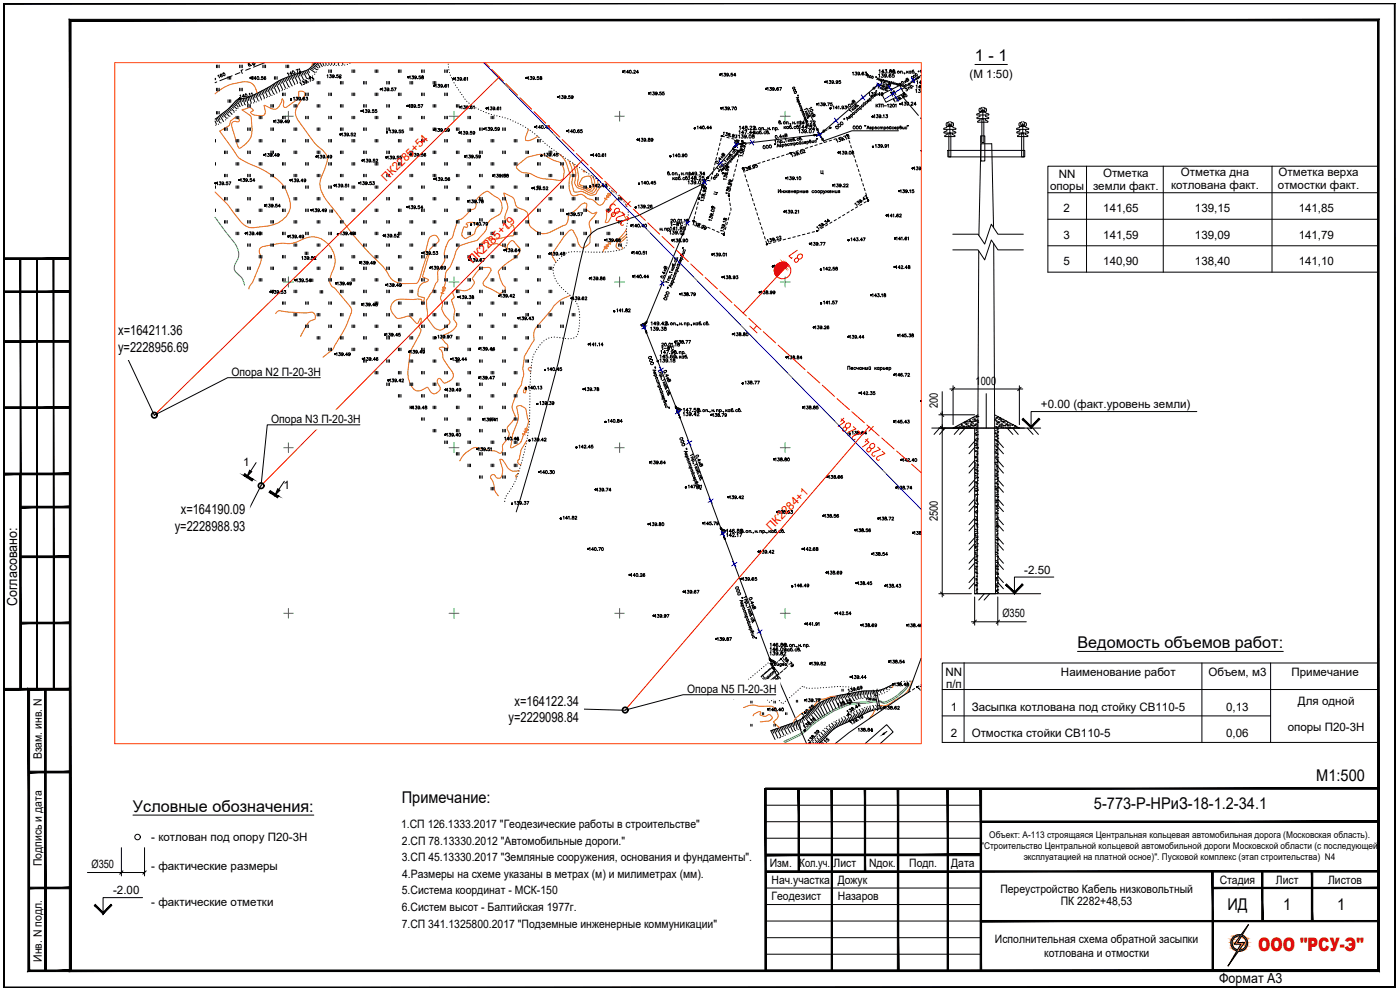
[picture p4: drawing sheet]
<svg xmlns="http://www.w3.org/2000/svg" width="420mm" height="297mm" viewBox="0 0 420 297" stroke-linecap="round" stroke-linejoin="round" font-family="sans-serif">
<defs><g id="words">
<text font-size="7.5" fill="#f00" x="241.7" y="80.1" transform="rotate(-90 241.7 80.1)">87</text>
<text font-size="5.6" fill="#b80000" x="377.6" y="285.2">ООО &quot;РСУ-Э&quot;</text>
<g font-size="4.9">
<text x="292.6" y="18.3">1 - 1</text>
<text x="323.4" y="194.4">Ведомость объемов работ:</text>
<text x="395" y="234.3">M1:500</text>
<text x="39.9" y="243.5">Условные обозначения:</text>
<text x="120.6" y="240.9">Примечание:</text>
<text x="328.3" y="242.7">5-773-Р-НРиЗ-18-1.2-34.1</text>
<text x="368.4" y="273.1">ИД</text>
<text x="385.1" y="273.1">1</text>
<text x="401.3" y="273.1">1</text>
</g>
<text font-size="4.4" fill="#00f" x="266" y="30">М</text>
<g font-size="4.2">
<text x="35.5" y="100.5">x=164211.36</text>
<text x="35.4" y="105.5">y=2228956.69</text>
<text x="54.3" y="154.3">x=164190.09</text>
<text x="52.4" y="159.3">y=2228988.93</text>
<text x="5.2" y="181.9" transform="rotate(-90 5.2 181.9)">Согласовано:</text>
<text x="154.4" y="211.8">x=164122.34</text>
<text x="152.6" y="216.7">y=2229098.84</text>
<text x="365.9" y="294.8">Формат А3</text>
</g>
<g font-size="3.5">
<text x="291" y="23.5">(М 1:50)</text>
<text x="317.7" y="53.3">NN</text>
<text x="331" y="53">Отметка</text>
<text x="354.4" y="52.8">Отметка дна</text>
<text x="383.7" y="52.8">Отметка верха</text>
<text x="213.1" y="59.6">Ц</text>
<text x="315.2" y="56.9">опоры</text>
<text x="328" y="57">земли факт.</text>
<text x="351.4" y="56.8">котлована факт.</text>
<text x="383.5" y="56.8">отмостки факт.</text>
<text x="319.2" y="63.6">2</text>
<text x="331.1" y="63.6">141,65</text>
<text x="358.6" y="63.6">139,15</text>
<text x="389.7" y="63.6">141,85</text>
<text x="319.2" y="71.6">3</text>
<text x="331.1" y="71.6">141,59</text>
<text x="358.6" y="71.6">139,09</text>
<text x="389.7" y="71.6">141,79</text>
<text x="319.2" y="79.5">5</text>
<text x="331.1" y="79.5">140,90</text>
<text x="358.6" y="79.5">138,40</text>
<text x="389.7" y="79.5">141,10</text>
<text x="69.5" y="112.7">Опора N2 П-20-3Н</text>
<text x="292.8" y="115.4">1000</text>
<text x="281.4" y="122.5" transform="rotate(-90 281.4 122.5)">200</text>
<text x="312.4" y="122.5">+0.00 (факт.уровень земли)</text>
<text x="81.4" y="126.8">Опора N3 П-20-3Н</text>
<text x="73" y="139.9">1</text>
<text x="85.1" y="146.6">1</text>
<text x="281.4" y="156.3" transform="rotate(-90 281.4 156.3)">2500</text>
<text x="307.4" y="172.2">-2.50</text>
<text x="300.8" y="185.1">Ø350</text>
<text x="283.8" y="202.8">NN</text>
<text x="318.4" y="202.8">Наименование работ</text>
<text x="362.7" y="202.9">Объем, м3</text>
<text x="387.6" y="202.9">Примечание</text>
<text x="206.2" y="207.8">Опора N5 П-20-3Н</text>
<text x="284" y="206.4">п/п</text>
<text x="285.4" y="213.2">1</text>
<text x="291.6" y="213.2">Засыпка котлована под стойку СВ110-5</text>
<text x="368" y="213.3">0,13</text>
<text x="389.5" y="211.5">Для одной</text>
<text x="285.4" y="221.1">2</text>
<text x="291.6" y="221.1">Отмостка стойки СВ110-5</text>
<text x="368" y="221.2">0,06</text>
<text x="386.4" y="219.5">опоры П20-3Н</text>
<text x="12.6" y="227.8" transform="rotate(-90 12.6 227.8)">Взам. инв. N</text>
<text x="120.4" y="248.5">1.СП 126.1333.2017 &quot;Геодезические работы в строительстве&quot;</text>
<text x="45.4" y="252.3">- котлован под опору П20-3Н</text>
<text x="120.6" y="253.4">2.СП 78.13330.2012 &quot;Автомобильные дороги.&quot;</text>
<text x="12.6" y="259.8" transform="rotate(-90 12.6 259.8)">Подпись и дата</text>
<text x="27.5" y="260.3">Ø350</text>
<text x="45.4" y="260.9">- фактические размеры</text>
<text x="120.6" y="258.4">3.СП 45.13330.2017 &quot;Земляные сооружения, основания и фундаменты&quot;.</text>
<text x="120.7" y="263.4">4.Размеры на схеме указаны в метрах (м) и милиметрах (мм).</text>
<text x="231" y="260.2">Изм.</text>
<text x="240" y="260.2">Кол.уч.</text>
<text x="250.2" y="260.2">Лист</text>
<text x="260.8" y="260.2">Nдок.</text>
<text x="272.9" y="260.2">Подп.</text>
<text x="285.5" y="260.2">Дата</text>
<text x="33.9" y="268.3">-2.00</text>
<text x="120.6" y="268.4">5.Система координат - МСК-150</text>
<text x="231.5" y="265.2">Нач.участка</text>
<text x="251.4" y="265.2">Дожук</text>
<text x="300.2" y="267.9">Переустройство Кабель низковольтный</text>
<text x="366" y="265.2">Стадия</text>
<text x="382.9" y="265.2">Лист</text>
<text x="398.6" y="265.2">Листов</text>
<text x="45.4" y="271.9">- фактические отметки</text>
<text x="120.6" y="273.3">6.Систем высот - Балтийская 1977г.</text>
<text x="231.5" y="270.2">Геодезист</text>
<text x="251.4" y="270.2">Назаров</text>
<text x="318.3" y="271.7">ПК 2282+48,53</text>
<text x="120.6" y="278.3">7.СП 341.1325800.2017 &quot;Подземные инженерные коммуникации&quot;</text>
<text x="298.6" y="283">Исполнительная схема обратной засыпки</text>
<text x="313.4" y="287.1">котлована и отмостки</text>
<text x="12.6" y="288.6" transform="rotate(-90 12.6 288.6)">Инв. N подл.</text>
</g>
<g font-size="3.5" fill="#f00">
<text x="115.9" y="54.6" transform="rotate(-45 115.9 54.6)">ПК2285+54</text>
<text x="141.9" y="79.3" transform="rotate(-45 141.9 79.3)">ПК2285+19</text>
<text x="231.4" y="159.2" transform="rotate(-45 231.4 159.2)">ПК2284+1</text>
</g>
<g font-size="2.8">
<text x="296.9" y="251.4">Объект: А-113 строящаяся Центральная кольцевая автомобильная дорога (Московская область).</text>
<text x="294.5" y="254.7">&quot;Строительство Центральной кольцевой автомобильной дороги Московской области (с последующей</text>
<text x="307.2" y="258">эксплуатацией на платной осное)&quot;. Пусковой комплекс (этап строительства) N4</text>
</g>
</g></defs>
<path d="M64.5 65.2l3.2 4.3a11.5 11.5 0 0 1 4 6.4l-.3 1.9a3.3 3.3 0 0 0-1 3.3l.3 .4a5.6 5.6 0 0 1 2.7 4M263 210.1l-3.2 .5a17 17 0 0 0-9.7 2.3 34 34 0 0 0-8.6 6.3l-1.7 1.1-4.6 2.2M263.1 210.5l-3.1 .5a17 17 0 0 0-9.7 2.3 34.7 34.7 0 0 0-8.6 6.2l-1.8 1.2-4.4 2.1M263.6 210.1l1.4 .6a13.4 13.4 0 0 0 7.6-5.5l.3 .1a14.4 14.4 0 0 1-7 5.7h-.7l-1.5-.5" fill="none" stroke="#00dd37" stroke-width=".3"/>
<g fill="none" stroke="#000" stroke-width=".3">
<path d="M221.9 38.1l.3-.3v1.1M223.4 38.5h-.7l.4-.7v1.1M223.7 37.9l-.1 .2a.49 .49 0 0 1 .6 .7l-.2 .1a.34 .34 0 0 1-.4-.4 .34 .34 0 0 1 .5-.3l.1-.3zM224.6 38.7v.1M225.1 38.1l.1-.3 .4 .3-.6 .8h.7M226 38.1a.3 .3 0 0 1 .3-.3 .3 .3 0 0 1 .3 .3l-.6 .8h.6M226.5 38.3a.33 .33 0 0 1 .4 .2 .33 .33 0 0 1-.1 .4 .33 .33 0 0 1-.5-.1v-.7l.3-.1-.3 .4M227.1 38.9h.1M228.6 38.5l.5-.2v.6M228.6 38.3v.6M229.3 38.9h.1M229.9 38.9l-.1 .2"/>
<path d="M230.4 38.6h.6M230.4 38.3v.6M231 38.3v.6M231.2 38.9h.1M231.8 38.5l.5-.2 .1 .6M231.8 38.3v.6M232.7 38.4a.31 .31 0 0 1 .5 0 .31 .31 0 0 1 0 .5 .31 .31 0 0 1-.5-.1M232.7 38.3v1M233.5 38.9h.1M239.7 39.1l.3-.2v1M240.6 38.9h.5l-.3 .3a.32 .32 0 0 1 .2 .6 .32 .32 0 0 1-.5-.1M242 39.2a.32 .32 0 0 1-.4 .3 .32 .32 0 0 1-.1-.5 .32 .32 0 0 1 .5 0l-.1 .8-.4-.1"/>
<path d="M242.4 39.8h.1M243.8 38.9h.7l-.5 1M248.9 38.4l.3-.3 .2 .3-.2 .2zM249.1 38.3h.1M249.1 38.4h.1M249.2 38.4h.1M249.2 38.3l-.1 .1M249.2 38.3h.1M249.2 38.4h-.1M200.6 51.8a.33 .33 0 0 1 .4 .2 .33 .33 0 0 1-.2 .4 .33 .33 0 0 1-.4-.1v-.7l.2-.1 .2 .1-.4 .4M201.1 52.4l.1 .1M202.6 52l.5-.1 .1 .6"/>
<path d="M202.6 51.8v.7M203.4 52.4v.1M203.9 52.5l-.1 .2M204.5 52.2h.5M204.5 51.8v.7M205 51.8v.7M205.3 52.4h.1M205.9 52l.4-.1 .1 .6M205.9 51.8v.7M206.5 54.4l.2-.2v1M206.8 51.8l.2-.2v1M206.8 52a.31 .31 0 0 1 .4-.1 .31 .31 0 0 1 0 .5 .31 .31 0 0 1-.4 0"/>
<path d="M206.8 51.8v1M207.4 54.2h.5l-.3 .4a.35 .35 0 0 1 .3 .5 .35 .35 0 0 1-.7-.1M207.5 52.4l.1 .1M208.2 52.2h-.7l.5-.6v1M208.8 54.5a.3 .3 0 0 1-.3 .3 .3 .3 0 0 1-.3-.3 .3 .3 0 0 1 .4-.3 .49 .49 0 0 1 .2 .6 .49 .49 0 0 1-.5 .4v-.1M209.1 51.9a.3 .3 0 0 1-.4 .3 .3 .3 0 0 1-.2-.4 .3 .3 0 0 1 .4-.2 .49 .49 0 0 1 .2 .7 .49 .49 0 0 1-.5 .2h-.1M209.2 55.1v.1M209.5 52.5h.1M210 51.6h.5l-.3 .4a.3 .3 0 0 1 .4 .3 .3 .3 0 0 1-.3 .3l-.4-.2M210.6 55.8v.5l.4-.3M210.6 54.2h.6l-.4 1M211.1 54.4h.6h-.6"/>
<path d="M211.1 54.5h.6M211.1 54.5h.6h-.5M211.2 54.6h.4h-.4M211.2 54.4h.5M211.2 54.3l.4 .1M211.2 54.6h.4M211.2 54.7h.3h-.1M211.3 54.2h.2M211.3 54.7h.2zM211.3 54.2h.3M211.4 54.4v.6M211.4 54.4l-.8 1.9"/>
<path d="M211.4 54.2h-.1M211.4 56h.3M211.4 56h.3zM211.4 56l.3 .1h-.3M211.4 56.1h.3zM211.4 56.1h.3h-.3M211.5 55.9h.1M211.5 55.9l.2 .1M211.5 56.1h.2zM211.5 52.2h-.7l.5-.6v1M211.5 55.9h.2M211.5 55.5l.1 .5"/>
<path d="M211.6 54.3h-.4h.4M211.6 54.3h-.4M211.6 54.5h-.4l.4 .1M211.6 56.1l-.1 .1M211.7 54.4h-.5h.5M211.7 54.4h-.6h.6M211.7 54.4h-.6l.6 .1M211.7 56h-.3h.3M212.3 53h.4v.4M212.7 53l-1.3 1.4M215.3 50.6v-.3l.6 .6M215.7 51.4l.1 .1"/>
<path d="M215.8 51.2l.1 .2M215.9 50.1l.5 .4M215.9 48.4v.1M216.4 47.5l-.5 .5-.1-.7 .6 .6M216.4 47l.4 .4M216.4 49.4l.7 .6M216.5 49.5a.3 .3 0 0 1 .3-.3 .3 .3 0 0 1 .3 .3 .3 .3 0 0 1-.3 .3M216.6 50.1l-.4-.3-.2 .4M216.6 46.7l.1 .6M216.7 47.1h.4M216.7 51.1l-.2 .2M216.9 51.1l-.6-.3 .3 .7"/>
<path d="M217.1 50.3l.5 .4M217.2 46.3l-.1-.3-.5 .3 .7 .6 .2-.4-.1-.3-.5 .4M217.2 50.3v-.2h.3l.1 .2-.2 .2M217.2 50.7l-.2 .3v-.5l-.2 .3M217.3 49.3h.1M217.3 48.3l.1-.3 .6 .6M217.6 49l.1 .1M218 47.7l.4 .4M218.3 49.1a.24 .24 0 0 0-.3 .3 .24 .24 0 0 0 .3 .2l.1-.3M218.3 47.8h.5M218.3 47.4v.6M218.3 48.9l.3 .3"/>
<path d="M218.4 49l.1-.3 .3 .3M218.8 46.9l.4 .3M218.8 46.9a.28 .28 0 0 0-.2 .3 .28 .28 0 0 0 .3 .3 .28 .28 0 0 0 .2-.3M218.9 48.2l.5 .5M219 48.3a.23 .23 0 0 1 .2-.3 .23 .23 0 0 1 .2 .2 .23 .23 0 0 1-.2 .3M219.1 46.1l-.2 .3 .5 .5a.29 .29 0 0 0 .2-.3 .29 .29 0 0 0-.3-.3 .29 .29 0 0 0-.2 .4M219.1 48.7l-.4-.2-.1 .3M219.8 46.4h.1M219.9 44.4l-.1 .4 .4-.1M219.9 46.9l-.2 .3M220 47l.3 .3M220.2 45.4a.29 .29 0 0 0-.3 .3 .29 .29 0 0 0 .3 .3 .29 .29 0 0 0 .3-.4"/>
<path d="M220.2 47.2l-.1 .3-.4-.2M220.4 42.2h1.5M220.4 45a.29 .29 0 0 1 .4-.1 .29 .29 0 0 1 .2 .3 .29 .29 0 0 1-.4 .2l-.5-.4 .1-.3 .2 .5M220.5 46.6l-.3 .1 .1 .3h.3l.1-.2M220.6 42.2l.1 .6 .2-.1v-.5M220.9 43.1h.5v.5h-.5zM220.9 45.9l.6 .5M221 46a.23 .23 0 0 1 .2-.3 .23 .23 0 0 1 .3 .2 .23 .23 0 0 1-.3 .3M221.1 46.4l-.1 .2h-.3l.1-.4h.1l-.2 .3M221.1 43.3h.1M221.2 43.3h.1M221.1 45h.1"/>
<path d="M221.1 42.1v1.2M221.1 43.3l-1.3 1.5M221.3 42.2l.1 .6 .3-.1v-.5M221.4 45.4a.23 .23 0 0 1 .4 0 .23 .23 0 0 1-.1 .3l-.5-.4 .1-.1 .1 .4M221.6 40.6l.3-.1v.9M222 44.7l.4 .3M222.3 45l-.1 .3-.4-.3M222.3 43.9l.1 .2M222.4 43.8l.1 .1M222.5 40.5h.5l-.3 .4a.34 .34 0 0 1 .4 .3 .34 .34 0 0 1-.3 .3 .34 .34 0 0 1-.4-.2M222.5 44.3l-.2 .2 .1 .2h.2l.1-.2M222.7 42.9l.4 .2-.3 .2"/>
<path d="M223.1 43.1l-2 .2M224 40.8a.3 .3 0 0 1-.3 .3 .3 .3 0 0 1-.3-.3 .3 .3 0 0 1 .2-.3 .44 .44 0 0 1 .4 .5 .44 .44 0 0 1-.6 .3M224.4 41.4h.1M225.8 40.5v.3a.4 .4 0 0 1 .5 .1 .4 .4 0 0 1 0 .5h-.3a.32 .32 0 0 1-.3-.4 .32 .32 0 0 1 .5-.1l.1-.4zM232.5 43.2l-.1 .2M232.5 42.3l.2-.2 .1 .9M232.7 43.2v.2M233.4 42.5l.4-.2 .1 .5M233.4 42.3l.1 .6M233.6 41.4h.1M233.7 43.8h-.4M233.9 44.1l-.5-.9-.2 1"/>
<path d="M234 43.6l.4-.2-.4 .5h.5M234.2 42.3a.3 .3 0 0 1 .4-.1 .3 .3 0 0 1 .1 .5 .3 .3 0 0 1-.5 0M234.2 42.2l.1 .9M234.6 41l-.6 .1 .3-.7 .1 .9M234.7 43.5a.3 .3 0 0 1 .5-.1 .3 .3 0 0 1 0 .4 .3 .3 0 0 1-.4 0M234.7 43.3l.2 .9M234.9 42.6h.1M234.9 40.6l.1 .6M235.1 40.9l.4 .2M235.3 40.6l-.3 .5M235.4 42.6l-.1 .2M235.6 41.9l.2-.2 .2 .9"/>
<path d="M236 40.6v-.4h-.5l.2 .9h.4v-.5h-.5M236.5 41.9l.1 .6M236.7 42.1l.3 .3M236.8 43.2a.27 .27 0 0 0-.4 0 .27 .27 0 0 0 0 .4 .27 .27 0 0 0 .4 0M236.9 41.8l-.4 .5M237.1 43.2l.3-.1 .2 .5M237.1 43.1v.5M237.5 43.2l.4-.2 .1 .5M237.6 41.9a.28 .28 0 0 0-.4 0 .28 .28 0 0 0 .1 .4 .28 .28 0 0 0 .4-.1M237.6 41.7l.1 .6M238.2 43a.3 .3 0 0 1 .5-.1 .3 .3 0 0 1 0 .4 .3 .3 0 0 1-.4 0M238.2 42.9l.2 .9"/>
<path d="M238.4 41.4l-.5 .2 .1 .5a.29 .29 0 0 0 .5 0 .29 .29 0 0 0-.1-.4 .29 .29 0 0 0-.4 .1M238.7 42.1v.1M239.7 41.6a.29 .29 0 0 0-.5 0 .29 .29 0 0 0 .1 .5 .29 .29 0 0 0 .4-.1M239.8 42.7l.2 .5 .4-.1M240.1 41.4a.29 .29 0 0 1 .4 .4 .29 .29 0 0 1-.5 .1l-.1-.6 .2-.2-.2 .5M240.2 42.5h-.3M240.3 42.6l.1 .6M240.7 41.9h.1M241.1 42.7a.27 .27 0 0 0-.4 0 .27 .27 0 0 0 .1 .4 .27 .27 0 0 0 .4-.1M241.4 42.8l.5-.1a.3 .3 0 0 0-.5-.1 .3 .3 0 0 0 0 .5 .3 .3 0 0 0 .5-.2M242.1 42.5a.3 .3 0 0 1 .5-.1 .3 .3 0 0 1 0 .5 .3 .3 0 0 1-.4 0M242.1 42.4l.1 .9"/>
<path d="M243.1 42.3a.28 .28 0 0 1 .4 .1 .28 .28 0 0 1-.1 .4 .28 .28 0 0 1-.4-.1l-.1-.6 .2-.1 .1 .2-.3 .2M243.7 42.2l.1 .6 .4-.2M244.1 40.6l1.9-.3-24.9 3-9.7 11.1-18 43.8 10 25.4 28.2 75.6 10.4 23.9M244.2 42.2v.6M244.4 40.3l-.3 .3 .4 .2M245 42.2a.29 .29 0 0 0-.4 0 .29 .29 0 0 0 0 .4 .29 .29 0 0 0 .5-.1M245.1 41.6v.2M245.3 41.6v.2M198.1 68.8h.6M198.1 68.5v.6M198.7 68.5v.6M198.9 69v.1"/>
<path d="M199.5 68.7l.5-.2v.6M199.5 68.5v.6M200.4 68.6a.31 .31 0 0 1 .4 0 .31 .31 0 0 1 0 .4 .31 .31 0 0 1-.4 0M200.4 68.5v1M200.9 69.5l.3-.2v1M201.2 68.2l.2-.1v.9M201.2 69v.1M201.3 66l.2-.2 .3 .2-.5 .7h.6M201.4 67.1h.3M201.5 66.8v.8l.2 .1M201.8 69.3h.5l-.3 .4a.32 .32 0 0 1 .4 .4 .32 .32 0 0 1-.5 .2l-.2-.2M201.8 79.1v.4l.5 .3a.28 .28 0 0 0 .3-.3 .28 .28 0 0 0-.4-.2 .28 .28 0 0 0-.1 .4"/>
<path d="M201.8 80l.6 .2M202 67.4h.7M202.6 68.7h-.7l.5-.6v.9M202.7 79.2h.1M202.7 78.1h-.1a.3 .3 0 0 0-.1 .4 .3 .3 0 0 0 .4 .1 .3 .3 0 0 0 .1-.4M202.7 77.6a.29 .29 0 0 1 .5-.1 .29 .29 0 0 1-.1 .5l-.7-.3 .1-.3 .3 .5M202.8 68.2l.3-.1v.9M203 66.6h.1M203.1 66.9v.2l.6 .3a.3 .3 0 0 1-.3 .3 .3 .3 0 0 1-.3-.3l.5-.3zM203.3 69.6a.32 .32 0 0 1-.5 .3 .32 .32 0 0 1-.1-.5 .32 .32 0 0 1 .5 0v.7h-.5M203.3 79.2l-.1 .3M203.4 77.3h.1"/>
<path d="M203.5 79.2l.6 .3M203.7 69h.1M203.7 70.2h.1M203.9 79.4v.4l-.6-.1M203.9 78.5l-.1 .1a.3 .3 0 0 0-.1 .4 .3 .3 0 0 0 .4 0 .3 .3 0 0 0 .1-.3M204.1 68.2v.1a.49 .49 0 0 1 .6 .7h-.4a.32 .32 0 0 1-.2-.4 .32 .32 0 0 1 .4-.1l.2-.4zM204.2 77.5l.8 .4M204.2 66l.3-.2v.9M204.3 77.6a.28 .28 0 0 1 .1-.4 .28 .28 0 0 1 .4 .1 .28 .28 0 0 1-.2 .4M204.5 78a.27 .27 0 0 1-.1 .4 .27 .27 0 0 1-.4-.2 .27 .27 0 0 1 .3-.3l-.2 .5M204.5 76.6a.29 .29 0 0 1 .4-.2 .29 .29 0 0 1 0 .5l-.7-.2v-.3h.2l.1 .4M204.7 70.3h.3h-.3"/>
<path d="M204.7 70.3l.3 .1h-.3M204.8 70.2h.2zM204.8 70.2l.2 .1h-.3M204.8 70.4h.2zM204.8 70.4h.1M204.8 74.5l.2 .2M204.8 70.1v.1M204.9 67.1a.33 .33 0 0 0-.4-.3 .33 .33 0 0 0-.3 .4v.2a.33 .33 0 0 0 .3 .3 .33 .33 0 0 0 .4-.2M204.9 70.4h.1M204.9 75.6l.6 .2M205 66.6h.1M204.9 74.3l.2 .1"/>
<path d="M204.9 70.1h.1M205 69.5l.3-.2v1M205 70.3h-.3h.3M205 70.4h-.3h.3M205.3 75.7v.5l-.6-.2M205.3 74.8l-.1 .1a.3 .3 0 0 0-.1 .4 .3 .3 0 0 0 .4 .1 .3 .3 0 0 0 .1-.4M205.3 66l.3-.2v.9M205.6 68.1h-.5v.4a.34 .34 0 0 1 .5 0 .34 .34 0 0 1-.1 .5 .34 .34 0 0 1-.5-.1M206.1 65.8v.3l.5 .3a.3 .3 0 0 1-.3 .3 .3 .3 0 0 1-.3-.3l.6-.4zM192.7 97.3l.2 .4-.2 .3-.4-.5M192.8 97.1l.6 1.1M193.1 98h.5v.5h-.5z"/>
<path d="M193.3 98.2h.1M193.4 98.1h.1M193.3 98.1v.1M193.3 98.2v.1M193.3 98.3h.1M193.3 98.1h.1M193.4 96.9l.2 .5-.2 .2-.4-.5M193.4 98.3h.1M193.4 98.2l.7 1.8M193.5 96.9l-1.3 .6M193.7 96.6l.4-.2 .1 .4M194.1 96.4l-.7 1.8"/>
<path d="M194.2 99.7l-.1 .3-.4-.2M195.3 98.3l.2-.1v.9M195.4 96.7l.3-.1v.9M196.1 98.2h.5l-.3 .4a.3 .3 0 0 1 .4 .2 .3 .3 0 0 1-.3 .3l-.4-.1M196.9 97.2h-.7l.4-.6v.9M197.6 98.5a.3 .3 0 0 1-.5 .2 .3 .3 0 0 1-.1-.4 .3 .3 0 0 1 .5 0l-.1 .8-.4-.1M197.7 96.9a.3 .3 0 0 1-.3 .2 .3 .3 0 0 1-.3-.4 .3 .3 0 0 1 .5-.1l.1 .8h-.5M197.9 99.1h.1M198.1 97.5h.1M198.5 98.2h.5l-.3 .4a.3 .3 0 0 1 .3 .2 .3 .3 0 0 1-.3 .3l-.3-.1M199.2 97.2h-.7l.5-.6v.9M199.3 81.2l.5 .1"/>
<path d="M199.3 82.6h.1M199.4 98.2v.3l.5 .2v.4h-.5v-.4l.5-.3zM199.4 80.7l.3 .6M199.5 81.6l-.3 .6-.4-.6 .9 .3M199.5 96.8l.4-.2 .2 .2-.6 .7h.6M199.8 80.2l-.1-.3h-.3l-.2 .5 .9 .3 .1-.6h-.3l-.3 .5M199.9 84.7l-.1-.2 .8 .3M200 80.9l-.4 .2M200.1 96.9a.32 .32 0 0 1 .3 .1 .32 .32 0 0 1-.1 .4 .32 .32 0 0 1-.4-.1v-.7l.3-.1v.3l-.3 .2M200.3 86.4l.2 .2M200.3 84l.6 .2M200.4 86.1l.2 .2"/>
<path d="M200.6 83.2l.8 .3M200.6 97.4l.1 .1M200.7 83.3a.29 .29 0 0 1 .1-.4 .29 .29 0 0 1 .4 .1 .29 .29 0 0 1-.2 .4M201 81.8l-.1-.3 .8 .3M201 83.7l-.5-.1v.4M201.3 82.8h.1M201.4 81l.6 .2M201.4 85.6l-.2 .4M201.5 84.5l.8 .3M201.5 82.3l.2 .2M201.6 80.6l.2 .6M201.6 84.5a.28 .28 0 0 1 .1-.4 .28 .28 0 0 1 .4 .2 .28 .28 0 0 1-.2 .4"/>
<path d="M201.7 85.6h-.9l.7 .6M201.8 84.9l-.1 .5-.3-.6v.5M202 80a.28 .28 0 0 0-.3 .4 .28 .28 0 0 0 .4 .1 .28 .28 0 0 0 .2-.4M202.1 80.8l-.4 .2M202.2 97l.4-.1 .1 .6M202.2 96.9v.6M202.3 82.3l.6 .2M202.4 82.6a.28 .28 0 0 0-.2 .4 .28 .28 0 0 0 .4 .1 .28 .28 0 0 0 .1-.4M202.8 81.2l.8 .3M202.9 97.4l.1 .1M202.9 81.2a.28 .28 0 0 1 .1-.4 .28 .28 0 0 1 .4 .2 .28 .28 0 0 1-.2 .4M203.1 82.1l-.6-.1v.3"/>
<path d="M203.2 81.7l-.5-.2-.1 .5M203.4 97.5l-.1 .2M204 97.2h.5M204 96.9v.6M204.5 96.9v.6M204.8 97.4v.1M205.4 97l.5-.1v.6M205.4 96.9v.6M206.3 97a.31 .31 0 0 1 .4-.1 .31 .31 0 0 1 0 .5 .31 .31 0 0 1-.4 0M206.3 96.9v.9M207 97.4l.1 .1M207.5 97.5v.2"/>
<path d="M208.1 96.9v.6M208.3 97.1l.3 .4M208.6 96.9l-.5 .4M209.4 97a.33 .33 0 0 0-.5-.1 .33 .33 0 0 0 0 .5 .33 .33 0 0 0 .5 0M209.4 96.9v.6M210.3 96.5l-.5 .1v.7a.31 .31 0 0 0 .4 .1 .31 .31 0 0 0 0-.5 .31 .31 0 0 0-.4 .1M210.5 97.4l.1 .1M211.7 97a.31 .31 0 0 0-.5-.1 .31 .31 0 0 0 0 .5 .31 .31 0 0 0 .5 0M212.1 96.9a.32 .32 0 0 1 .4 .1 .32 .32 0 0 1-.1 .4 .32 .32 0 0 1-.5-.1v-.7l.3-.1 .1 .3-.4 .2M212.7 97.4l.1 .1M195.9 111l.9 .1-.7 .6M196.2 111.1l.2 .4"/>
<path d="M196.5 110.2h.2M196.5 110.4h.3M196.6 111.7l.2 .4-.4-.3-.2 .1 .3 .4M196.9 112.4a.28 .28 0 0 1 .1 .4 .28 .28 0 0 1-.3 .2 .28 .28 0 0 1-.2-.4M197 112.4l-.8 .3M197.3 108.4h.3h-.3M197.3 108.4h.2h-.2M197.3 108.4l.2 .1h-.2M197.3 108.3h.3M197.3 108.5h.2zM197.4 108.2h.1M197.4 108.5h.1"/>
<path d="M197.5 108.2h.1M197.5 108.2h-.2h.2M197.5 108.3h-.2h.2M197.5 108.3l-.2-.1 .2 .1M197.6 114.4a.28 .28 0 0 0-.2-.4 .28 .28 0 0 0-.4 .1 .28 .28 0 0 0 .2 .4M197.6 108.3h-.3l.3 .1M197.6 114.7l.3 .3-.6 .2M197.7 115.1l.3 .3-.5 .2M197.8 114.6l-.6 .2M198 115.8a.29 .29 0 0 1 .2 .4 .29 .29 0 0 1-.5 .1 .29 .29 0 0 1 0-.4M198.1 107.9l.2-.2v1M198.1 106.6l.2-.1v.9"/>
<path d="M198.1 110.8l.3 .2-.8 .3M198.1 115.7l-.8 .3M198.2 111.7l.2 .4-.5 .3M198.3 113.7h.2M198.3 105.3l.2-.1v.9M198.3 111.7l-.5 .2M198.4 113.2v.1M198.5 112.5a.28 .28 0 0 1 .2 .4 .28 .28 0 0 1-.4 .1 .28 .28 0 0 1-.1-.4M198.6 103.2l.2-.2 .3 .1-.5 .7h.6M198.6 112.4l-.8 .4M198.7 117.3l-.6 .2 .3 .4M198.7 104.3h.3"/>
<path d="M198.8 104v.7l.2 .2M198.8 117.7l-.5 .2M198.9 117.3l.1 .3M198.9 107.7h.5l-.2 .4a.32 .32 0 0 1 .2 .5 .32 .32 0 0 1-.6-.1M198.9 118.7l.2 .6a.29 .29 0 0 0 0-.5 .29 .29 0 0 0-.4 .1 .29 .29 0 0 0 .2 .4M199 118.5a.28 .28 0 0 0-.1-.4 .28 .28 0 0 0-.4 .1 .28 .28 0 0 0 .2 .4M199.1 114.8l.6 .2M199.2 104.5h.8M199.3 113.7l.2 .2-.8 .3M199.3 119.5a.29 .29 0 0 1 .2 .3 .29 .29 0 0 1-.4 .2 .29 .29 0 0 1-.1-.4M199.3 114.9l-.2 .4M199.4 119.4l-.8 .3"/>
<path d="M199.5 114.6l-.5 .2M199.5 112.1v.1M199.5 107.1h-.7l.5-.6v.9M199.8 105.8h-.7l.4-.6v.9M199.8 112.9l.8-.3-.7-.2 .2 .6M199.8 115.7a.28 .28 0 0 0-.1-.4 .28 .28 0 0 0-.4 .2 .28 .28 0 0 0 .2 .3M199.8 116.8v.1M199.9 116a.27 .27 0 0 1 .3 .4 .27 .27 0 0 1-.4 .1 .27 .27 0 0 1-.1-.3l.5-.2 .3 .3M199.9 115.7l-.5 .2M200 105.2h.7l-.5 .9M200.2 113.4l.5 .2M200.3 103.8h.1"/>
<path d="M200.3 106.5h-.4l-.1 .4a.34 .34 0 0 1 .6 0 .34 .34 0 0 1-.1 .5 .34 .34 0 0 1-.5-.1M200.4 108a.32 .32 0 0 1-.5 .3 .32 .32 0 0 1-.1-.5 .32 .32 0 0 1 .5 0v.7h-.5M200.4 113.5l-.2 .4M200.4 104.1v.2l.5 .3a.3 .3 0 0 1-.3 .3 .3 .3 0 0 1-.3-.3l.6-.4zM200.6 117.6a.28 .28 0 0 0-.2-.4 .28 .28 0 0 0-.3 .2 .28 .28 0 0 0 .2 .3M200.6 118.6v.1M200.6 113.2l-.6 .3M200.7 117.9l.5 .1-.2-.3-.6 .3a.28 .28 0 0 0 .1 .4 .28 .28 0 0 0 .4-.2v-.2M200.7 113.9l.2 .5-.4 .1-.2-.4 .8-.4 .2 .6h-.4M200.8 108.6h.1M200.8 107.4h.1M201 106v.1"/>
<path d="M201.2 107.9l.2-.2v1M201.5 103.1l.2-.1v.8M201.8 106.6l-.1-.1a.44 .44 0 0 0-.5 .4 .44 .44 0 0 0 .6 .4 .32 .32 0 0 0-.2-.4 .32 .32 0 0 0-.4 .2M202 107.7v.3l.6 .2-.1 .4h-.5v-.4l.6-.3zM202 105.5a.3 .3 0 0 1-.3 .2 .3 .3 0 0 1-.2-.4 .3 .3 0 0 1 .4-.1 .49 .49 0 0 1 .2 .6 .49 .49 0 0 1-.6 .3v-.1M202.2 104.2a.33 .33 0 0 0-.4-.2 .33 .33 0 0 0-.3 .4v.2a.33 .33 0 0 0 .3 .3 .33 .33 0 0 0 .4-.2M202.3 103.8h.1M202.4 105.3l.2-.1v.9M202.5 107.1h.6M202.5 106.8v.7M202.6 103.1l.2-.1v.8M202.7 105.5a.34 .34 0 0 1 .4 .4 .34 .34 0 0 1-.6 .1v-.8h.3l-.3 .4"/>
<path d="M203.1 106.8v.7M203.2 106l.1 .1M203.3 107.4h.1M203.4 103v.3l.5 .2a.3 .3 0 0 1-.2 .4 .3 .3 0 0 1-.3-.4l.5-.3zM203.9 105.7l.3-.2 .2 .6M203.9 105.5v.6M203.9 106.8v.7M204.1 107.1l.3 .4M204.4 106.8l-.5 .5M204.8 105.6a.31 .31 0 0 1 .4 0 .31 .31 0 0 1 0 .4 .31 .31 0 0 1-.4 0M204.8 105.5v1M205.2 107a.31 .31 0 0 0-.5-.1 .31 .31 0 0 0 0 .5 .31 .31 0 0 0 .5 0"/>
<path d="M205.2 106.8v.7M205.5 106l.1 .1M206 106.5l-.4 .2v.7a.31 .31 0 0 0 .4 0 .31 .31 0 0 0 0-.5 .31 .31 0 0 0-.4 .1M206.3 107.4h.1M199.5 120.2l.6 .2-.2-.3-.7 .3a.32 .32 0 0 0 .3 .4 .32 .32 0 0 0 .3-.4M200 121l-.6 .3 .3 .2M200.1 121.4l-.6 .2M200.3 122.2a.28 .28 0 0 0-.2-.4 .28 .28 0 0 0-.3 .2 .28 .28 0 0 0 .1 .3M200.6 122.2h.2M200.7 122.4h.2M202.7 121.8l.7 1.8M203.1 122l-.4-.2-.1 .4"/>
<path d="M203.1 123.4l.5-.1 .2 .4-.5 .2zM203.3 122.3l1.3 .6M203.4 123.5h.1M203.4 123.6h.1M203.4 123.7h.1M203.4 123.5l.1 .1M203.4 123.6l.7 1.9M203.5 122.3l-.1 .7 .4-.5M203.5 123.6h-.1M203.5 123.6h.1M203.5 123.7h.1M203.5 123.6l-.1 .1"/>
<path d="M204 122.5l-.6 1.1M204.1 122.7l-.2 .4 .1 .3 .5-.5M204.2 125.1l-.1 .4-.3-.3M205.1 124l.2-.3v1.1M205.1 122.7l.2-.2v1M205.3 135.4l1 .1-.7 .6M205.6 135.5l.2 .3M205.9 134.5h.2M205.9 123.7h.5l-.2 .4a.32 .32 0 0 1 .2 .5 .32 .32 0 0 1-.5-.1M205.9 134.7l.2 .1M206 136.1l.2 .4-.3-.3-.3 .1 .3 .4M206.3 136.8a.28 .28 0 0 1 .1 .4 .28 .28 0 0 1-.4 .1 .28 .28 0 0 1 0-.4"/>
<path d="M206.4 136.8l-.8 .3M206.6 123.2h-.7l.4-.7v1M206.8 122.5h.7l-.5 1M207 138.8a.28 .28 0 0 0-.2-.4 .28 .28 0 0 0-.3 .1 .28 .28 0 0 0 .2 .4M207 139l.2 .4-.5 .2M207.2 139.4l.2 .3-.5 .3M207.2 139l-.6 .2M207.4 124.1v.1a.32 .32 0 0 1-.5 .1 .32 .32 0 0 1 0-.5l.2-.1a.48 .48 0 0 1 .3 .6 .48 .48 0 0 1-.5 .4l-.1-.1M207.8 136.2l.2 .2-.8 .3M207.8 123.4h.1M207.8 137.1l.3 .4-.6 .2M207.8 124.6v.1"/>
<path d="M207.9 139.1h.3M207.9 137.1l-.5 .2M208 138.6h.1M208.1 137.9l.2 .1a.3 .3 0 0 1-.2 .4 .3 .3 0 0 1-.3-.4M208.3 137.8l-.9 .3M208.8 122.5h-.5v.4a.36 .36 0 0 1 .5 0 .36 .36 0 0 1 0 .6 .36 .36 0 0 1-.6-.2M208.9 139.1l.3 .2-.9 .3M208.9 124.4h-.7l.5-.7v1.1M209.1 140l-.5 .2M209.2 137.5l-.1 .1M209.2 124a.3 .3 0 0 1 .3-.3 .3 .3 0 0 1 .3 .3l-.6 .8h.6M209.3 122.6v.3a.38 .38 0 0 1 .5 .1 .38 .38 0 0 1-.2 .5l-.4-.3 .6-.6z"/>
<path d="M209.4 138.3l.8-.3-.7-.2 .2 .6M209.7 122.9a.32 .32 0 0 1 .4 .2 .32 .32 0 0 1-.1 .4 .32 .32 0 0 1-.5-.1v-.8h.3l-.3 .4M209.8 138.8l.5 .2M210 138.9l-.2 .4M210.2 138.6l-.6 .3M210.3 123.4v.1M210.3 139.3l.1 .6-.2 .1-.3-.5 .8-.4 .2 .6h-.4M211.8 123.1l.5-.2v.6M211.8 122.9v.6M212.6 123.4v.1M213.1 123.5l-.1 .2M213.7 123.2h.5"/>
<path d="M213.7 122.9v.6M214.2 122.9v.6M214.4 123.4l.1 .1M215 123.1l.5-.2v.6M215 122.9v.6M215.9 123a.33 .33 0 0 1 .5 0 .33 .33 0 0 1 0 .5 .33 .33 0 0 1-.5-.1M215.9 122.9v1M216.7 123.4v.1M217.2 123.5l-.1 .2M217.8 122.9v.6M218 123.1l.3 .4M218.3 122.9l-.5 .5"/>
<path d="M219.1 123a.31 .31 0 0 0-.5 0 .31 .31 0 0 0 0 .4 .31 .31 0 0 0 .5 0M219.1 122.9v.6M219.9 122.6l-.4 .1-.1 .7a.31 .31 0 0 0 .5 0 .31 .31 0 0 0 0-.4 .31 .31 0 0 0-.5 0M220.2 123.4v.1M221.3 123a.33 .33 0 0 0-.4 0 .33 .33 0 0 0 0 .5 .33 .33 0 0 0 .4-.1M221.8 122.9a.32 .32 0 0 1 .4 .2 .32 .32 0 0 1-.2 .4 .32 .32 0 0 1-.4-.1v-.8h.3l-.3 .4M222.4 123.4v.1M207.5 140.2a.29 .29 0 0 1 .1 .4 .29 .29 0 0 1-.4 .1 .29 .29 0 0 1-.1-.4M207.5 140.1l-.8 .3M208.1 141.6l-.5 .3 .2 .3M208.2 142.1l-.5 .2M208.3 141.6l.1 .4"/>
<path d="M208.4 143.1l.1 .5a.27 .27 0 0 0 .1-.4 .27 .27 0 0 0-.5 .1l.2 .4M208.4 142.9a.28 .28 0 0 0-.1-.4 .28 .28 0 0 0-.4 .1 .28 .28 0 0 0 .2 .4M208.7 143.8a.3 .3 0 0 1 .2 .4 .3 .3 0 0 1-.4 .2 .3 .3 0 0 1-.1-.4M208.7 140.2l.6 .2M208.9 143.8l-.9 .3M208.9 140.3l-.2 .3M209 144.6l.5 .2-.1-.3-.7 .2a.28 .28 0 0 0 .2 .5 .29 .29 0 0 0 .3-.5M209.4 145.3l-.5 .3 .2 .3M209.4 141.1a.28 .28 0 0 0-.1-.4 .28 .28 0 0 0-.4 .2 .28 .28 0 0 0 .2 .3M209.5 142.2h.1M209.5 141.4a.27 .27 0 0 1 .2 .4 .27 .27 0 0 1-.4 .1 .27 .27 0 0 1 0-.4l.5-.1 .3 .2M209.5 141.1l-.5 .2"/>
<path d="M209.5 145.8l-.6 .2M209.7 146.6a.29 .29 0 0 0-.1-.4 .29 .29 0 0 0-.4 .1 .29 .29 0 0 0 .2 .4M210 146.6h.3M210.1 146.8h.2M210.2 144h.1M210.2 143a.28 .28 0 0 0-.1-.4 .28 .28 0 0 0-.4 .2 .28 .28 0 0 0 .2 .3M210.3 143.3l.5 .1-.2-.3-.7 .4a.3 .3 0 0 0 .4 .3 .3 .3 0 0 0 .2-.5M216.2 158.2l.7 1.8M216.6 158.4l-.4-.2-.1 .4M216.6 159.9l.4-.2 .2 .4-.4 .2zM216.7 158.7l1.3 .6M216.9 158.8l-.3 .4 .2 .2 .4-.5"/>
<path d="M216.9 159.9h.1M216.9 159.9v.1M216.9 160h.1M217.4 158.9l-.5 1.1M217.5 159.1v.6l.4-.5M218.1 159l.2-.2v1M219.6 159.5h-.8l.5-.7v1M220.4 158.9l-.1-.1a.47 .47 0 0 0-.5 .5 .47 .47 0 0 0 .4 .5 .31 .31 0 0 0 .1-.6 .31 .31 0 0 0-.5 .3M220.8 159.7v.1M221.3 158.8v.3l.6 .4-.1 .3-.6-.2 .1-.3 .5-.2v-.3zM222.2 158.8v.3a.43 .43 0 0 1 .5 .2 .43 .43 0 0 1 0 .5 .36 .36 0 0 1-.6-.2 .36 .36 0 0 1 .5-.4l.1-.4zM222.7 159.2a.32 .32 0 0 1 .4 .2 .32 .32 0 0 1-.2 .4 .32 .32 0 0 1-.4-.2v-.7l.3-.1-.3 .5"/>
<path d="M223.3 159.7v.1M224.8 159.3l.5-.1v.6M224.8 159.2v.6M225.5 159.7l.1 .1M226.1 159.8l-.1 .2M226.6 159.5h.5M226.6 159.2v.6M227.1 159.2v.6M227.4 159.7h.1M228 159.3l.5-.1v.6M228 159.2v.6M228.9 159.3a.31 .31 0 0 1 .5 0 .31 .31 0 0 1 0 .4 .31 .31 0 0 1-.5 0"/>
<path d="M228.9 159.2v.9M229.7 159.7v.1M230.2 159.8l-.1 .2M230.7 159.2v.6M231 159.4l.3 .4M231.3 159.2l-.6 .4M232.1 159.3a.33 .33 0 0 0-.5-.1 .33 .33 0 0 0 0 .5 .33 .33 0 0 0 .5 0M232.1 159.2v.6M232.9 158.8l-.4 .2-.1 .6a.31 .31 0 0 0 .5 .1 .31 .31 0 0 0 0-.5 .31 .31 0 0 0-.5 .1M233.2 159.7v.1M234.3 159.3a.31 .31 0 0 0-.5 0 .31 .31 0 0 0 0 .4 .31 .31 0 0 0 .5 0M234.8 159.2a.31 .31 0 0 1 .4 .4 .31 .31 0 0 1-.6 0v-.7l.3-.1-.3 .5"/>
<path d="M235.4 159.7v.1M216.9 160.1h.1M216.9 160l.7 1.9M217.7 161.5l-.1 .4-.4-.3M218.1 160.2l.2-.2v1M219.5 160.7h-.7l.5-.7v1M219.8 160.3l.2-.3 .3 .1v.3l-.5 .6h.6M220.8 160.9v.1M221.2 160.2l.2-.2v1M221.9 160h.7l-.4 1M222.6 179.3h.2M222.7 179.5h.2"/>
<path d="M223.8 178.9l.3 .1-.9 .3M223.8 179.8l.3 .3-.6 .3M224 179.7l-.6 .3M222 180.2h1l-.7 .6M222.4 180.2l.1 .4M222.7 180.8l.3 .4-.6-.3 .2 .5M223 181.6a.28 .28 0 0 1 .2 .3 .28 .28 0 0 1-.4 .2 .28 .28 0 0 1-.1-.4M223.1 181.5l-.8 .3M223.7 183.5a.28 .28 0 0 0-.1-.4 .28 .28 0 0 0-.4 .2 .28 .28 0 0 0 .2 .3M223.7 183.8l.3 .3-.5 .2M223.8 181.8h.3M223.9 184.2l.2 .3-.5 .2"/>
<path d="M223.9 183.7l-.6 .2M224 181.3l-.1 .1M224.1 180.6h.1a.29 .29 0 0 1 .1 .4 .29 .29 0 0 1-.4 .1 .29 .29 0 0 1-.1-.4M224.2 184.9a.29 .29 0 0 1 .1 .4 .29 .29 0 0 1-.4 .1 .29 .29 0 0 1-.1-.4M224.2 180.5l-.8 .3M224.3 184.9l-.9 .3M224.6 182.9l.6 .2M224.8 186.4l-.5 .2 .3 .4M224.8 183l-.2 .4M224.9 181.9l.2 .1-.9 .3M225 186.4l.1 .3M225 182.7l-.6 .2"/>
<path d="M225 186.8l-.6 .2M225.1 187.9l.1 .5a.29 .29 0 0 0 .1-.4 .29 .29 0 0 0-.4-.1 .29 .29 0 0 0 0 .4l.1 .1M225.1 187.6a.28 .28 0 0 0-.1-.4 .28 .28 0 0 0-.4 .2 .28 .28 0 0 0 .2 .3M225.2 180.3h-.1M225.2 183.9a.29 .29 0 0 0-.1-.5 .29 .29 0 0 0-.4 .2 .29 .29 0 0 0 .2 .4M225.2 185h.1M225.4 181.1l.8-.3-.7-.2 .2 .6M225.4 184.2a.28 .28 0 0 1 .1 .4 .28 .28 0 0 1-.4 .1 .28 .28 0 0 1 0-.4l.6-.2 .2 .3M225.4 183.8l-.6 .2M225.5 188.6a.3 .3 0 0 1 .1 .4 .3 .3 0 0 1-.4 .1 .3 .3 0 0 1-.1-.4M225.6 188.6l-.9 .2M225.7 189.4l.4 .2 .1-.1-.1-.2-.7 .2a.28 .28 0 0 0 .2 .4 .28 .28 0 0 0 .3-.4"/>
<path d="M225.7 181.6l.6 .2M225.9 186.8l-.1 .1M225.9 185.8a.29 .29 0 0 0 0-.4 .29 .29 0 0 0-.5 .1 .29 .29 0 0 0 .2 .4M226 181.7l-.3 .4M226 186l.3 .3 .2-.2-.1-.2-.7 .2a.3 .3 0 0 0 0 .4 .3 .3 0 0 0 .4 0 .3 .3 0 0 0 .1-.4M226.1 190.1l-.5 .2 .2 .4M226.1 181.4l-.5 .3M226.3 182.1l.1 .5h-.4l-.2-.3 .8-.4 .2 .6h-.4M226.3 190.5l-.6 .2M226.4 191.3a.28 .28 0 0 0-.1-.4 .28 .28 0 0 0-.4 .2l.2 .4M226.7 191.3h.3M226.8 191.6h.3"/>
<path d="M230.9 197.4l.7 1.8M231.1 195.7l.2-.2v1.1M231.1 194.5l.3-.2v1M231.2 193.2l.2-.2v1M231.3 197.6l-.4-.2-.1 .4M231.3 199.1l.4-.2 .2 .4-.4 .3zM231.5 197.9l1.3 .7M231.6 199.2h.1M231.5 199.2h.1M231.5 199.3h.1M231.6 199.3h.1M231.6 199.2l.8 1.8"/>
<path d="M231.6 198l-.1 .6 .5-.4M231.6 199.2h-.1M231.7 199.2l-.2 .1M232 195.5h.5l-.3 .4a.34 .34 0 0 1 .3 .6 .33 .33 0 0 1-.6-.2M232.2 198.1l-.6 1.1M232.3 198.3l-.2 .7 .5-.5M232.6 199.1a.29 .29 0 0 1 .3 .2 .29 .29 0 0 1-.1 .3 .29 .29 0 0 1-.4-.1v-.6l.2-.1-.2 .4M232.6 195h-.7l.5-.7v1M232.6 193.6h-.7l.5-.6v1M233.2 199.1v.5l.5-.1M233.4 194.5l-.2-.2a.46 .46 0 0 0-.4 .6 .46 .46 0 0 0 .6 .3 .31 .31 0 0 0-.1-.5 .31 .31 0 0 0-.4 .3M233.5 195.9a.32 .32 0 0 1-.5 .3 .32 .32 0 0 1-.1-.6l.2-.1a.46 .46 0 0 1 .4 .6 .46 .46 0 0 1-.6 .3"/>
<path d="M233.5 193.1l-.1-.1a.43 .43 0 0 0-.6 .5 .43 .43 0 0 0 .7 .3 .32 .32 0 0 0-.2-.4 .32 .32 0 0 0-.4 .2M233.7 199.1v.6M233.8 196.5h.1M233.8 195.2l.1 .1M233.9 193.9h.1M234.3 195.6v.3l.6 .2-.1 .4h-.5v-.4l.6-.3-.2-.3zM234.4 193v.3l.5 .2v.4h-.6v-.4l.6-.3zM234.5 199.2a.28 .28 0 0 0-.4 0 .28 .28 0 0 0 0 .4 .28 .28 0 0 0 .4 0M234.5 199.1l-.1 .8h-.3M234.8 199.3h.5a.28 .28 0 0 0-.3-.2 .28 .28 0 0 0-.3 .3 .28 .28 0 0 0 .3 .3l.3-.1M235.2 195.8a.3 .3 0 0 1 .3-.3 .3 .3 0 0 1 .3 .3l-.6 .8h.7M235.6 194.7v.7"/>
<path d="M235.8 193.1l-.1-.1a.45 .45 0 0 0-.5 .5 .45 .45 0 0 0 .5 .4 .3 .3 0 0 0 0-.5 .3 .3 0 0 0-.5 .2M235.8 193.3a.33 .33 0 0 1 .4 .2 .33 .33 0 0 1-.2 .4 .33 .33 0 0 1-.4-.1v-.7l.3-.1-.3 .5M235.8 195l.3 .4M235.8 194.6v.2a.32 .32 0 0 1-.6 0 .32 .32 0 0 1 .3-.5 .51 .51 0 0 1 .3 .6 .51 .51 0 0 1-.5 .4v-.1M236 194.7l-.4 .5M236.4 193.9v.1M236.8 194.8a.31 .31 0 0 0-.4 0 .31 .31 0 0 0 0 .4 .31 .31 0 0 0 .4 0M236.8 194.7v.7M237.7 194.4l-.5 .2 .1 .6a.32 .32 0 0 0 .5 0 .32 .32 0 0 0-.1-.5 .32 .32 0 0 0-.5 .1M237.9 193.5l.5-.1v.6M237.9 193.3v.7M238 195.2v.1"/>
<path d="M238.6 193.9l.1 .1M239.1 194.8a.31 .31 0 0 0-.4 0 .31 .31 0 0 0 0 .4 .31 .31 0 0 0 .4 0M239.2 194l-.2 .2M239.6 194.7a.32 .32 0 0 1 .4 .4 .32 .32 0 0 1-.5 .1l-.1-.8h.3l.1 .2-.4 .2M239.7 193.7h.5M239.7 193.3v.7M240.2 195.2v.1M240.2 193.3v.7M240.5 193.9v.1M241.1 193.5l.5-.1v.6M241.1 193.3v.7M242 193.5a.31 .31 0 0 1 .5 0 .31 .31 0 0 1 0 .4 .31 .31 0 0 1-.5 0"/>
<path d="M242 193.3v1.1M242.8 193.9h.1M232.5 200.6l-.1 .4-.4-.2"/>
<circle cx="228" cy="38.6" r=".33"/>
<circle cx="243.2" cy="39.3" r=".45"/>
<circle cx="202" cy="52.1" r=".33"/>
<circle cx="210" cy="54.7" r=".45"/>
<circle cx="211.4" cy="54.4" r=".23"/>
<circle cx="211.6" cy="56" r=".11"/>
<circle cx="214.3" cy="53.5" r=".32"/>
<circle cx="214.8" cy="53" r=".32"/>
<circle cx="215.2" cy="48.7" r=".42"/>
<circle cx="215.3" cy="52.4" r=".33"/>
<circle cx="217.8" cy="49.8" r=".23"/>
<circle cx="219.6" cy="47.8" r=".22"/>
<circle cx="221.2" cy="43.3" r=".06"/>
<circle cx="225.1" cy="40.9" r=".45"/>
<circle cx="229.3" cy="44.1" r=".42"/>
<circle cx="230.2" cy="44" r=".42"/>
<circle cx="231.2" cy="43.9" r=".4"/>
<circle cx="232.9" cy="41.1" r=".39"/>
<circle cx="235.8" cy="43.5" r=".29"/>
<circle cx="239.3" cy="43.1" r=".31"/>
<circle cx="202.4" cy="66.2" r=".41"/>
<circle cx="203.7" cy="66.2" r=".41"/>
<circle cx="204" cy="66.9" r=".11"/>
<circle cx="204.4" cy="69.7" r=".45"/>
<circle cx="204.9" cy="70.3" r=".15"/>
<circle cx="193.4" cy="98.2" r=".06"/>
<circle cx="198.7" cy="83.1" r=".41"/>
<circle cx="199.7" cy="89.7" r=".42"/>
<circle cx="200" cy="88.8" r=".41"/>
<circle cx="200.3" cy="87.9" r=".41"/>
<circle cx="201.5" cy="97.2" r=".32"/>
<circle cx="202.1" cy="83.6" r=".31"/>
<circle cx="203.4" cy="80.3" r=".31"/>
<circle cx="195.1" cy="107.2" r=".41"/>
<circle cx="195.4" cy="108.1" r=".42"/>
<circle cx="195.7" cy="109" r=".42"/>
<circle cx="197" cy="113.5" r=".29"/>
<circle cx="197.4" cy="108.4" r=".15"/>
<circle cx="198.2" cy="116.8" r=".29"/>
<circle cx="199.6" cy="111.4" r=".41"/>
<circle cx="199.7" cy="103.4" r=".41"/>
<circle cx="201" cy="103.4" r=".41"/>
<circle cx="201.3" cy="104.1" r=".11"/>
<circle cx="202.5" cy="106.9" r=".45"/>
<circle cx="203.5" cy="123.6" r=".06"/>
<circle cx="204.5" cy="131.6" r=".41"/>
<circle cx="204.8" cy="132.5" r=".4"/>
<circle cx="205.1" cy="133.4" r=".4"/>
<circle cx="206.5" cy="137.8" r=".29"/>
<circle cx="209.3" cy="136.8" r=".41"/>
<circle cx="211.2" cy="123.2" r=".32"/>
<circle cx="207.6" cy="141.2" r=".29"/>
<circle cx="216.9" cy="160" r=".06"/>
<circle cx="224.2" cy="159.5" r=".32"/>
<circle cx="221.2" cy="176.4" r=".41"/>
<circle cx="221.5" cy="177.3" r=".41"/>
<circle cx="221.8" cy="178.1" r=".4"/>
<circle cx="225.3" cy="179.6" r=".41"/>
<circle cx="223.2" cy="182.6" r=".29"/>
<circle cx="224.3" cy="185.9" r=".29"/>
<circle cx="231.6" cy="199.2" r=".06"/>
<circle cx="234.6" cy="194.8" r=".46"/>
<circle cx="235.8" cy="199.4" r=".29"/>
<circle cx="237.2" cy="193.7" r=".34"/>
</g>
<g fill="none" stroke="#000" stroke-width=".3">
<path d="M93.5 19.9l1.6 1M93.8 19.6l.8 .6M94.1 19.2l1.4 1.2M95.1 18.8l.9 1.2M95.2 19.6l-.7-.8-1.3 1.5a5.9 5.9 0 0 1-3.2 1.5l-2.1 .8a23.3 23.3 0 0 0-7.7 3.8 26.1 26.1 0 0 1-6.4 3l-.6 .1a2.82 2.82 0 0 0-2.6 .9 26.2 26.2 0 0 1-6.1 5.3M95.6 18.8l.2 .3M96.1 18.8l.4 1M96.8 19.9h-.1M96.9 18.8l.2 .8M97.5 19.7h.1M97.8 18.8l.1 .7M98.5 19.6h-.2"/>
<path d="M98.7 18.8v.6M99.2 19.6h.1M99.6 18.8v.6M100 19.6h.1M100.4 18.8v.6M100.9 19.6h.1M101.5 18.8v.7M101.7 19.7h.1M102.6 19.6h.1M102.8 18.8l.1 .6M103.4 19.5h.1M104.3 19.3h-.1"/>
<path d="M105.1 19h-.1M64.5 36.3l.5 1M64.8 35.6l.4 .9M64.8 37.5l-.1 .1M65.2 35.3l.8 1.5M65.6 37.3h-.1M65.6 35l.4 .9M66 34.7l1 1.5M66.4 34.4l.6 .7M66.4 36.9h-.2M66.7 34.1l1.3 1.4M67.1 36.4l-.1 .1"/>
<path d="M67.1 33.8l.7 .7M67.5 33.5l1.2 1.3M67.8 35.9l-.1 .1M67.9 33.2l.7 .7M68.3 32.9l1.2 1.3M68.4 35.4h-.1M68.7 32.5l.7 .7M69 32.2l1.3 1.2M69 34.8l-.1 .1M69.4 31.8l.7 .7M69.7 34.2l-.1 .1M69.7 31.5l1.3 1.1"/>
<path d="M70 31.1l.7 .7M70.3 33.7h-.1M70.4 30.7l1.1 1.4M70.7 30.3l.5 .9M70.9 33.1h-.1M71.1 30l.9 1.8M71.4 32.4v.1M71.5 29.7l.4 .9M72 29.6l.6 1.9M72.1 31.9l-.1 .1M72.5 29.5l.3 1M72.9 31.7h-.1"/>
<path d="M73 29.5l.4 1.8M73.5 29.5l.2 .9M73.6 31.5h.1M73.9 29.4l.5 1.7M74.4 29.2l.3 1M74.5 31.2v.1M74.9 29l.5 1.9M75.3 31.1h.1M75.3 28.9l.3 .9M75.8 28.6l.6 1.9M76.1 30.9h.1M76.2 28.4l.4 .9"/>
<path d="M76.7 28.2l.8 1.9M76.9 30.6h.1M77.1 28l.4 .9M77.6 27.8l.8 2M77.8 30.3h-.1M78 27.6l.4 .8M78.5 27.3l.9 2.1M78.5 29.9l-.1 .1M78.9 27.1l.4 .9M79.3 29.6h-.1M79.4 26.8l.8 2.2M79.8 26.6l.4 .9"/>
<path d="M80.1 29.3h-.1M80.2 26.4l1 2.2M80.7 26.2l.4 .9M80.8 28.9v.1M81.1 25.9l1 2.3M81.5 25.7l.4 .8M81.6 28.6h.1M81.9 25.4l1.1 2.3M82.3 25.1l.4 .9M82.4 28.2l-.1 .1M82.7 24.8l1.2 2.5M83.2 24.6l.4 .8"/>
<path d="M83.2 27.9h-.1M83.6 24.3l1.2 2.6M83.9 27.5l-.1 .1M84.1 24.1l.4 .9M84.5 23.9l1.2 2.6M84.7 27.2h-.1M84.9 23.7l.5 .9M85.4 23.5l1.2 2.5M85.5 26.8h-.1M85.9 23.3l.4 .9M86.2 26.5h-.1M86.3 23.1l1.2 2.5"/>
<path d="M86.8 22.9l.4 .9M87 26.1h-.1M87.3 22.8l1.1 2.4M87.7 22.6l.5 .9M87.7 25.7v.1M88.2 22.4l1.1 2.4M88.5 25.4h-.1M88.7 22.3l.4 .9M89.1 22.1l1.1 2.2M89.3 25l-.1 .1M89.6 21.9l.4 .9M90 24.6l-.1 .1"/>
<path d="M90.1 21.8l1 2.1M90.5 21.6l.5 .9M90.8 24.3h-.1M91 21.4l1 2.1M91.5 21.3l.4 .9M91.6 23.9l-.1 .1M92 21.1l.9 1.9M92.4 23.5l-.2 .1M92.4 20.9l.5 .9M92.8 20.6l1.8 1.2M93.1 23.2h-.1M93.2 20.3l.9 .5"/>
<path d="M93.8 22.8h.1M94.5 22.2l-.1 .1M94.9 21.5v.1M95.4 20.8l-.1 .1M96 20.2l-.1 .1M231.8 219.1l.4 .9M232.3 218.9l1.2 2.5M232.7 218.7l.5 .9M233.2 218.6l1.2 2.4M233.7 218.4l.4 .9M234.1 218.2l1.2 2.4M234.6 218.1l.4 .9"/>
<path d="M235.1 217.9l1.1 2.2M235.5 217.8l.5 .9M236 217.6l1.1 2.1M236.5 217.4l.4 .9M236.9 217.3l1 2M237.3 219.9h-.1M237.4 217.1l.4 .9M237.9 216.9l.6 2.1M238.1 219.5h-.2M238.3 216.7l.3 1M238.8 216.5l.4 2.2M238.8 219.2h-.1"/>
<path d="M239.3 216.4l.2 .9M239.5 218.9h.1M239.7 216.2l.6 2.5M240.1 215.9l.3 1M240.4 218.9h.1M240.6 215.6l1.1 2.9M241 215.3l.4 .9M241.2 219.1l.3 .1M241.4 215.1l2 2.4M241.8 214.7l.6 .8M242.1 214.4l2 2.4M242.5 214.1l.6 .7"/>
<path d="M242.9 213.7l2 2.5M243.2 213.4l.6 .8M243.5 213l2.2 2.7M243.9 212.6l.6 .8M244.2 212.3l2.1 3M244.6 212l.5 .8M245 211.6l1.9 3.3M245.3 211.3l.5 .9M245.7 211l1.8 3.5M246.2 210.8l.4 .9M246.5 219.7l-.1 .1M246.5 220l1.3 1.2"/>
<path d="M246.6 210.5l1.7 3.5M247 219.1l-.1 .1M247 210.3l.5 .9M247.2 219.2l1.3 1.2M247.5 210.1l1.7 3.4M247.6 218.5l-.1 .1M248 209.9l.4 .9M248 218.4l1.2 1.3M248.1 219.3l.7 .7M248.2 217.9l-.1 .1M248.4 209.7l1.6 3.3M248.8 217.7l1.1 1.3"/>
<path d="M248.9 209.6l.4 .8M248.9 218.7l.6 .7M248.9 217.4l-.1 .1M249.3 209.3l1.6 3.3M249.6 217h-.1M249.7 217.9l.6 .8M249.8 217.1l.9 1.3M249.8 209.2l.5 .9M250.3 209l1.5 3.2M250.3 216.6h.1M250.6 217.3l.5 .9M250.8 208.9l.4 .9"/>
<path d="M250.8 216.6l.7 1.3M251.1 216.2h-.1M251.2 208.8l1.5 3M251.5 216.8l.5 .9M251.7 208.7l.5 .9M251.8 216.1l.6 1.4M251.9 215.8h-.1M252.2 208.6l1.4 2.9M252.5 216.4l.4 .9M252.6 215.4h-.1M252.7 215.6l.7 1.5M252.7 208.5l.4 .9"/>
<path d="M253.2 208.4l1.3 2.8M253.4 215l-.1 .1M253.4 216l.4 .9M253.6 215.1l.6 1.6M253.7 208.3l.5 .9M254.1 214.6l-.1 .1M254.2 208.2l1.4 2.5M254.3 215.6l.4 .9M254.4 214.7l.8 1.6M254.7 208.2l.5 .8M254.9 214.2l-.1 .1M255.2 208.1l1.2 2.1"/>
<path d="M255.2 215.2l.4 .9M255.3 214.3l.8 1.6M255.6 208l.5 .8M255.6 213.9h.1M255.8 210.7l-.3 .2M256.1 214.7l.4 .9M256.1 207.9l.9 1.9M256.1 213.9l.8 1.5M256.4 213.5l-.1 .1M256.5 210.1l-.1 .1M256.6 207.8l.3 .9M256.9 214.3l.5 .9"/>
<path d="M257.1 213.4l.7 1.5M257.1 207.7l.6 1.9M257.2 213.2h-.1M257.3 209.8h-.1M257.6 207.6l.2 .9M257.8 213.8l.5 .9M257.8 212.9h.2M258 213.1l.7 1.4M258 209.6h.1M258.1 207.5l.3 1.9M258.6 207.4l.1 1M258.7 213.4l.5 .8"/>
<path d="M258.7 212.6h-.1M258.9 209.5h.1M258.9 212.7l.7 1.3M259.1 207.3l.3 2M259.5 212.3h-.1M259.6 207.3l.1 1M259.6 212.9l.4 .9M259.7 209.4h.1M260 212.4l.5 1.2M260 207.3l.4 1.8M260.3 212.1h.1M260.5 207.3l.2 1"/>
<path d="M260.5 209.3h.1M260.6 212.5l.4 .9M261.1 207.3l.3 1.6M261.1 212.1l.3 1.2M261.1 211.9h.1M261.4 209.1h.1M261.6 207.3l.2 .9M261.8 212.8l.1 .3M261.9 211.7h.1M262 207.3l.5 1.4M262.1 211.9l.3 1.2M262.3 208.9h-.1"/>
<path d="M262.7 211.6h.1M262.8 212.6l.1 .3M263 207.3l.5 .9M263.1 208.7h-.1M263.1 211.8l.2 1M263.5 207.2l.2 .3M263.6 211.7l.1 .1M263.9 208.4l-.1 .1M264 207.1l.4 .7M264.2 212l.1 .6M264.4 211.9l.1 .1M264.5 206.9l.1 .3"/>
<path d="M264.7 208.2h-.1M264.7 212.3l.1 .2M265 206.8l.2 .5M265.2 212.3h.1l-1.8 .5a21.8 21.8 0 0 0-8.5 3.6 14.6 14.6 0 0 0-7.7 5.4l-1.4 1.3M265.4 206.6l.1 .2M265.5 207.9h-.1M265.9 206.4l.3 .5M266.3 207.4l-.1 .1M266.3 206.2l.1 .1M266.8 206l.4 .4M266.9 206.9l-.1 .1M267.2 205.7l.2 .2"/>
<path d="M267.4 206.2v.1M267.7 205.5l.1 .1M267.9 205.7l.2-.4a14.1 14.1 0 0 1-9.3 2.1l-4.2 .8a18.7 18.7 0 0 0-10.4 4.1l-3.2 3a10.2 10.2 0 0 1-3.9 1.9l-5.8 2 1.3 2.7M234.2 221.3l-.3 .1M235 220.9l-.1 .1M235.7 220.6h.1M236.5 220.2l-.1 .1M243.4 222.7h-.1M243.9 222.5l.4 .6M244.1 222.1l-.1 .1M244.6 221.9l1 1.2M244.7 222.8l.2 .3"/>
<path d="M244.7 221.6h-.1M245.2 221.4l1.3 1.2M245.3 221l-.1 .1M245.4 222.2l.7 .7M245.9 220.6l1.3 1.3M245.9 220.3l-.1 .1M246.1 221.5l.7 .8M246.7 220.9l.8 .6M247.4 220.1l.7 .7"/>
</g>
<g fill="none" stroke="#000" stroke-width=".3">
<path d="M234 36.5a.32 .32 0 0 1 .3 .2 .32 .32 0 0 1-.1 .4 .32 .32 0 0 1-.4-.1v-.7l.2-.1 .1 .2-.3 .3M234.5 37.1l.1 .1M236 36.7l.5-.1v.6M236 36.5v.7M236.8 37.1v.1M237.3 37.2l-.1 .2M237.9 36.9h.5M237.9 36.5v.7M238.4 36.5v.7M238.7 37.1v.1M239 29.3h.7l-.6 .5M239.2 29.3l.1 .3"/>
<path d="M239.3 36.7l.4-.1 .1 .6M239.3 36.5v.7M239.3 28.6h.2M239.4 28.8h.2M239.5 29.8l.2 .3-.5-.2 .2 .3M239.8 30.4h.1a.23 .23 0 0 1-.2 .4 .23 .23 0 0 1-.2-.3v-.1M239.8 30.3l-.6 .3M240 36.4l.2-.1v1M240.1 36.7a.33 .33 0 0 1 .5-.1 .33 .33 0 0 1 0 .5 .33 .33 0 0 1-.5-.1M240.1 36.5v1M240.4 31.9v-.3a.23 .23 0 0 0-.4 0 .23 .23 0 0 0 .1 .4M240.4 32l.2 .2-.4 .3"/>
<path d="M240.5 32.4l.2 .2-.4 .2M240.5 32l-.4 .2M240.7 32.9l.2 .2-.1 .2h-.3v-.3M240.9 32.9l-.7 .2M240.9 37.1v.1M241.3 34l-.4 .2 .2 .3M241.5 36.9h-.8l.5-.6v1M241.5 34.1v.2M241.5 34.4l-.5 .1M241.5 35.2l.2 .4 .1-.2a.23 .23 0 0 0-.2-.2 .23 .23 0 0 0-.2 .2 .23 .23 0 0 0 .1 .2M241.6 35v-.2l-.3-.1-.1 .1 .1 .3M241.7 36.3h.6l-.4 1"/>
<path d="M241.8 33.4l.5 .3M241.9 35.8h.1a.23 .23 0 0 1 0 .3 .23 .23 0 0 1-.3 .1 .23 .23 0 0 1-.1-.3M242 32.5l.2 .1-.8 .3M242 33.6l-.2 .4M242 35.7l-.7 .3M242.1 36.3l.4 .1-.2-.2-.5 .3a.24 .24 0 0 0 .3 .3 .24 .24 0 0 0 .1-.4M242.1 33.3l-.5 .2M242.3 32.6l3.7 7.7M242.4 34.4a.28 .28 0 0 0-.1-.4 .28 .28 0 0 0-.4 .2 .28 .28 0 0 0 .2 .3M242.4 36.9l-.4 .2 .3 .2M242.5 35.5l-.1 .1M242.6 34.8a.27 .27 0 0 1 .2 .3 .27 .27 0 0 1-.4 .2 .27 .27 0 0 1-.1-.5l.6-.1 .2 .3"/>
<path d="M242.6 34.4l-.6 .2M242.6 37.2l-.5 .2M242.7 37.2h.1M242.7 37.8v-.2l-.3-.1-.1 .2 .1 .2M242.9 37.8h.2M243 38h.2M243.1 36.5l.2-.2 .4 .1-.6 .9h.6M243.4 32.2l.2 .1-.8 .3M243.5 34l.6 .2M243.8 34l-.2 .4M244 33.8l-.6 .2M244.1 36.5v-.1a.31 .31 0 0 1 .3-.1 .31 .31 0 0 1 .3 .2l-.7 .8h.7"/>
<path d="M244.1 34.5l.1 .6h-.3l-.2-.5 .8-.3 .1 .5h-.4M245.2 38.6l.8 1.7M245.6 38.7l-.4-.1-.2 .4M245.7 39l-.4-.1-.1 .3M246.9 39.3h.4v.4M247 39l.6 .1-.1 .4M247.4 39.5l-.4 .3M247.6 39.1l-1.6 1.2M248.2 38.9l-.4 .3M249.2 38.4l-.5 .3M253.3 35.7l.1 .2M253.4 35.5l.1 .2"/>
<path d="M254.1 32.1v-.2l.6 .6M254.6 35.5l-.3 .3M254.9 35.6l-.9-.4 .4 .9M254.9 33.2l.1-.3 .6 .7M255.2 34.5l.6 .7M255.3 35.1l-.1 .3h-.3l.1-.6-.3 .3M255.3 34.6a.28 .28 0 0 1 .3-.3 .28 .28 0 0 1 .2 .4 .28 .28 0 0 1-.3 .2M255.4 31.1l.4 .4M255.6 32.7l.4 .4M255.7 31.1l.4 .1M255.7 30.8v.6M255.9 32.8l.5 .1"/>
<path d="M255.9 32.4v.6M256.3 30.4l-.2-.3-.4 .3 .6 .6 .3-.2-.2-.4-.4 .3M256.5 32l.4 .4M256.6 32a.29 .29 0 0 0-.3 .3 .29 .29 0 0 0 .2 .3 .29 .29 0 0 0 .3-.3M256.9 31.2l-.2 .4 .3 .4a.29 .29 0 0 0 .4-.2 .29 .29 0 0 0-.3-.3 .29 .29 0 0 0-.3 .3M256.9 33.3a.28 .28 0 0 0-.4 .2 .28 .28 0 0 0 .3 .3 .28 .28 0 0 0 .3-.3M257 33l.4 .4M257.1 33.1l.2-.3 .4 .4M257.4 32.9l.2-.4 .4 .4M257.6 31.7h.1M257.9 32.2l.6 .7M258 32.3a.28 .28 0 0 1 .3-.3 .28 .28 0 0 1 .2 .3 .28 .28 0 0 1-.3 .3"/>
<path d="M259.1 31.2l.4 .3 .2-.3M259.3 30.7l-.3 .3M259.4 30.9l.4 .4M259.6 37.7l-.1 .2M259.8 37.7l-.1 .2M260.1 30.4a.3 .3 0 0 0-.3 .3 .3 .3 0 0 0 .3 .3 .3 .3 0 0 0 .3-.4M260.2 38.7l.3-.9 .3 .9M260.3 38.4h.4M260.8 29.6l.6 .7M260.9 30.2a.29 .29 0 0 1-.2 .4 .29 .29 0 0 1-.3-.3 .29 .29 0 0 1 .4-.3l-.4 .4M260.9 29.8a.29 .29 0 0 1 .3-.4 .29 .29 0 0 1 .3 .4 .29 .29 0 0 1-.4 .2M261 38.2h.5l-.4 .2v.3l.4-.1"/>
<path d="M261.6 29a.29 .29 0 0 1 .3-.1 .29 .29 0 0 1 .2 .3 .29 .29 0 0 1-.4 .2l-.4-.4 .1-.3 .1 .5M261.8 38.2a.28 .28 0 0 1 .4 0 .28 .28 0 0 1 0 .4 .28 .28 0 0 1-.4 0M261.8 38.1v.9M262 28.6l.5 .4 .2-.4M262.1 26.2l-.1 .5h.5M262.3 26.1v.4h.4M262.4 28.3l.4 .4M262.9 27.3v.2M262.9 23l-.1 .2M263 27.1l.1 .2M263.1 27.9a.28 .28 0 0 0-.4 .2 .28 .28 0 0 0 .3 .3 .28 .28 0 0 0 .3-.3M263.1 23.1l-.1 .1"/>
<path d="M263.1 23.9l.4-.6 .1 .7M263.3 23.7h.3M263.3 25.4h.5h-.5M263.3 25.5h.5M263.3 25.5h.4h-.4M263.3 25.2l.4 .1h-.4M263.3 25.6h.4zM263.3 25.2h.4M263.4 25.2h.3zM263.4 25.6h.3h-.3M263.4 25.2h.3M263.5 25.1h.1"/>
<path d="M263.5 25.1l.1 .1h-.2M263.6 25.7h.2l-.2 .8M263.6 25.1h.1M263.6 25.6h-.2h.3M263.6 25.6l-.1 .1M263.7 22.4l.2-.2v1M263.7 25.2h-.4h.4M263.7 25.5h-.4l.4 .1M263.8 25.3h-.5h.5M263.8 25.3l-.5 .1M263.8 25.4h-.5h.5M263.8 25.4h-.5l.5 .1"/>
<path d="M263.8 21.1l.3-.2v1M263.8 23.7h.3l-.4 .3h.4M263.9 38.2a.28 .28 0 0 0-.4 0 .28 .28 0 0 0 0 .4 .28 .28 0 0 0 .4 0M264.1 38.3l.4-.2 .1 .6M264.1 38.1v.6M264.3 26.1l-.2 .6M264.4 23.8h.2l.1 .3h-.4M264.4 23.7l-.2 .7M264.4 26.4l.2 .4M264.4 24.6l.3-.1-.2 .8M264.5 22.2h.6l-.3 .4a.34 .34 0 0 1 .3 .3 .34 .34 0 0 1-.3 .3 .34 .34 0 0 1-.4-.2M264.6 38.3l.4-.2v.6"/>
<path d="M264.7 26.2l-.5 .3M265.3 21.6h-.7l.4-.7v1M265.3 38.2a.28 .28 0 0 1 .4 0 .28 .28 0 0 1 0 .4 .28 .28 0 0 1-.4 0M265.3 38.1v.9M265.4 26l-1.9-.6-1.5 1.3M265.6 20.9h.5l-.3 .4a.33 .33 0 0 1 .4 .3 .33 .33 0 0 1-.3 .3 .33 .33 0 0 1-.4-.2M265.8 24.2h-.4l.1 .3h.3M266 24.3h.3l-.1 .4M266 22.5a.3 .3 0 0 1-.4 .3 .3 .3 0 0 1-.2-.4 .3 .3 0 0 1 .5-.1 .5 .5 0 0 1 .1 .6 .5 .5 0 0 1-.5 .3v-.1M266 24.2l-.1 .4M266.3 24.4h.3l-.1 .4M266.4 23.1v.1"/>
<path d="M266.5 21.8l.1 .1M266.8 24.5l.4 .2-.3 .2-.2-.2M266.8 24.4l-.1 .6M266.9 38.1l.1 .6 .4-.2M267 21v.3a.4 .4 0 0 1 .5 .1 .4 .4 0 0 1 0 .5h-.5a.49 .49 0 0 1 .1-.6 .49 .49 0 0 1 .5-.1l-.2-.3zM267 37.9h.4M267.4 22.4l-.2-.2a.46 .46 0 0 0-.4 .6 .46 .46 0 0 0 .6 .3 .32 .32 0 0 0-.2-.5 .32 .32 0 0 0-.4 .3M267.4 38.1v.6M267.8 26.8l-4.3-1.4-17.5 14.9 1.4 2.5M268 24.7l-.1 .4h.3M268 24.6l.3 .1M268.2 21.3a.32 .32 0 0 1 .4 .2 .32 .32 0 0 1-.2 .4 .32 .32 0 0 1-.4-.1v-.7l.3-.1-.3 .5"/>
<path d="M268.3 38.2a.3 .3 0 0 0-.5 0 .3 .3 0 0 0 0 .4 .3 .3 0 0 0 .5 0M268.3 24.8l-.1 .4M268.3 22.2h-.4l-.1 .4a.35 .35 0 0 1 .6 .1 .35 .35 0 0 1-.2 .5 .35 .35 0 0 1-.5-.2M268.5 38.4h.5a.28 .28 0 0 0-.3-.3 .28 .28 0 0 0-.3 .3 .28 .28 0 0 0 .3 .3l.3-.1M268.8 21.9h.1M268.8 25l-.2-.1-.2 .2 .4 .2M269.3 38.2a.28 .28 0 0 1 .4 0 .28 .28 0 0 1 0 .4 .28 .28 0 0 1-.4 0M269.3 38.1v.9M269.6 39.2h-13.9l-8.6 3.1M270.2 21.5l.5-.1 .1 .6M270.2 38.1a.29 .29 0 0 1 .4 .2 .29 .29 0 0 1-.2 .3 .29 .29 0 0 1-.3-.1v-.6l.2-.1-.2 .4M270.2 21.3v.7"/>
<path d="M270.9 38.1v.6l.4-.2M271 21.9h.1M271.3 38.1v.6M271.5 24.3l.3 .5M271.6 26.6l.3-.3v.5a.29 .29 0 0 1 .5 .1 .29 .29 0 0 1-.2 .4l-.3-.1M271.6 21.9l-.2 .3M271.6 25.7h-.4l.1 .3h.2M271.7 24.5l.5 .1M271.8 25.4l-.1 .1M271.8 24.1l-.1 .6M272 25.4l-.1 .2M272.1 21.3v.7"/>
<path d="M272.1 38.2a.28 .28 0 0 0-.4 0 .28 .28 0 0 0 0 .4 .28 .28 0 0 0 .4 0M272.3 37.7l-.1 .2M272.3 21.6l.3 .4M272.4 23.8v-.3l-.5 .2 .5 .8 .4-.4-.1-.2-.6 .1M272.5 26.3l.3 .5M272.6 37.7l-.1 .2M272.6 21.3l-.5 .5M272.6 26.4l.3-.3 .3 .4M272.6 25l-.1 .5 .5 .1M272.9 24.9l-.1 .4h.4M273.2 25.8l.5 .8M273.2 26a.28 .28 0 0 1 .4-.3 .28 .28 0 0 1 .2 .3 .28 .28 0 0 1-.4 .2"/>
<path d="M273.4 21.5a.31 .31 0 0 0-.5-.1 .31 .31 0 0 0 0 .5 .31 .31 0 0 0 .5-.1M273.4 21.3v.7M273.8 24.2l.4-.2 .3 .4-.4 .2zM274 25.9h.1M274.1 24.3h.1M274.1 24.3v.1M274.1 24.4h.1M274.2 24.3h-.1M274.2 24.3h.1M274.2 21l-.4 .1v.7a.33 .33 0 0 0 .4 .1 .33 .33 0 0 0 0-.5 .33 .33 0 0 0-.4 .1M274.4 24.2l-.3 .1M274.5 21.9h.1"/>
<path d="M274.8 27l.2-.2v1M274.9 25.7l.3-.2v1M275.1 24.4l.3-.2v1M275.1 23.3h.3v.4M275.2 23l.5 .1v.5M275.2 23.7l-.4 .2M275.6 21.4v.2M275.7 26.8h.5l-.3 .4h.1a.35 .35 0 0 1 .1 .5 .35 .35 0 0 1-.6-.1M275.7 21.3l.1 .2M275.7 23.1l-3.2 2.4M276.1 23.2l-.4 .2M276.4 26.2h-.7l.5-.7v1"/>
<path d="M276.5 22.6l-5.9 4.2M276.5 24.8h-.6l.4-.6v1M276.5 21.3l-.3-.2 .2 .7M276.5 21.5h-.1M245.7 40.3l.4-.3 .3 .4-.4 .3zM246.1 40.3h.1M246 40.4h.1M246 40.3h.1M246 40.3l1 1.8M246.1 40.4h.1M246.1 40.3l-.1 .1M246.5 40l-.5 .3"/>
<path d="M246.9 41.4l-.1 .4-.3-.1M247.1 41.6l-.1 .5-.5-.1"/>
<circle cx="235.4" cy="36.9" r=".33"/>
<circle cx="238.2" cy="26.3" r=".33"/>
<circle cx="238.5" cy="27" r=".32"/>
<circle cx="238.7" cy="27.7" r=".32"/>
<circle cx="239.9" cy="31.1" r=".23"/>
<circle cx="240.9" cy="33.7" r=".24"/>
<circle cx="243.6" cy="33.2" r=".42"/>
<circle cx="251.2" cy="38.3" r=".41"/>
<circle cx="251.9" cy="37.6" r=".43"/>
<circle cx="252.5" cy="37" r=".41"/>
<circle cx="254.9" cy="31.7" r=".4"/>
<circle cx="256.2" cy="34.1" r=".3"/>
<circle cx="256.3" cy="38.2" r=".41"/>
<circle cx="257.2" cy="38.2" r=".41"/>
<circle cx="258.2" cy="38.2" r=".41"/>
<circle cx="258.8" cy="31.8" r=".3"/>
<circle cx="260.5" cy="22.8" r=".3"/>
<circle cx="261.1" cy="23" r=".3"/>
<circle cx="261.8" cy="23.2" r=".3"/>
<circle cx="262.8" cy="38.4" r=".29"/>
<circle cx="263.5" cy="25.4" r=".23"/>
<circle cx="265" cy="24.1" r=".21"/>
<circle cx="265.4" cy="25" r=".4"/>
<circle cx="266.4" cy="38.4" r=".29"/>
<circle cx="267.5" cy="24.8" r=".22"/>
<circle cx="268.2" cy="21.4" r=".45"/>
<circle cx="269.6" cy="21.7" r=".33"/>
<circle cx="270.9" cy="24.9" r=".4"/>
<circle cx="273.8" cy="23.3" r=".32"/>
<circle cx="274.2" cy="24.3" r=".06"/>
<circle cx="274.4" cy="22.9" r=".32"/>
<circle cx="275" cy="22.4" r=".31"/>
<circle cx="246" cy="40.3" r=".06"/>
</g>
<g fill="none" stroke="#dd6e00" stroke-width=".3">
<path d="M93.9 18.8l-.3 1M77.1 28a3.5 3.5 0 0 0-4.7-3.4 12.9 12.9 0 0 0-5.5 1.8l-2.4 1.8M158.6 38.8l-.8 2.3v.9a2.35 2.35 0 0 0 2.4-.3l1.3-.7M64.5 57.6l3.6 3.5 3.9 5.1a4.6 4.6 0 0 0 4 2.1 12.6 12.6 0 0 0 9.9-3.4 5.1 5.1 0 0 0 .9-5.3l-1.2-3a16.7 16.7 0 0 0-7.8-6.2 16 16 0 0 1-6.3-3.2l-5.6-7.9 3-1.7 .3-1.3 1.1-.9a.93 .93 0 0 1 1.1 .1 .93 .93 0 0 1 .3 .9l-.4 .2a1.15 1.15 0 0 0-1.4 0 1.15 1.15 0 0 0-.3 1.4l1.7 5.6 .4 .8 .3 .1a6.3 6.3 0 0 0 3.7-5.6l-.4-4-2.6-2 1.9-.6h.6l.9 .8-.8 .4v.5l1.1 .5 2 .3a1.15 1.15 0 0 0 1.3-1.4l-.5-1.8 2.3 1 1.3 .2 .5-.4a4 4 0 0 0 1.4-2.7h.1l.4 .7v1.6l.1 .2h.7l3.6-2.7 .1-2h1.3a1.14 1.14 0 0 1-.1 1.9 7.7 7.7 0 0 0-2.3 4.5l.7 2 4.9 6.7 3.6 3.6a2.73 2.73 0 0 1 .4 2.4l-1.7 4.5a7.5 7.5 0 0 0 2 7.7l7.4 9.6 6 6.6a19.8 19.8 0 0 1 5.3 6.4l1.5 1.2 2 .5 4.6-.2 .7-1.5 1.7-5.7 .6-1-.5-1.4 1-3.8a1.55 1.55 0 0 1 1.6-.9 1.55 1.55 0 0 1 1.3 1.2v.5a2.85 2.85 0 0 1-1.7 1.5 2.52 2.52 0 0 0-1.2 2.6l-2 6.6 1.6 .8 .2 .3-.4 .4-1 .3a3.4 3.4 0 0 0-1.6 4.1l1.8 .5-.4 2-.4-.4v-.9l-.4-.3h-6.7a2.6 2.6 0 0 0-1.7 4.1l1.5 1.6 3.5-.6 2.4 2.2 .9-1.6h.3a2.48 2.48 0 0 1-.7 2.3l.3 .7 .4 .3-.1 .7-3.2 6.1-.6 5.4a6.5 6.5 0 0 0 2.5 6.3 5.2 5.2 0 0 0 3.3-1.1 3.5 3.5 0 0 0 1.9 2 1.83 1.83 0 0 0 1.8-2.1l-.7-1.4a.72 .72 0 0 1 0-.8 .72 .72 0 0 1 .9-.2l1 1.2h.3a2.87 2.87 0 0 0 2.5-2.6l-.3-.8-1.3-1.7a4.9 4.9 0 0 1-1.6-3.9l-.2-.7-.7-.6a1.5 1.5 0 0 1 2.2 .1l.3-.3-.1-1-1.6-1.8-.1-.7a8.1 8.1 0 0 0 4.3-3.1l.1-.8-.8-1.1 .3-2.7-1-3.2 .8-.8-.4-1.1 .1-.7 .8-.6 2.5 .4 1.3-.3a2.83 2.83 0 0 0 1.8-2.1l-.6-1.3 1.4-2a3.2 3.2 0 0 1 3.4-1.3l.7 .4 .1 .5-2.3 3.4a1.29 1.29 0 0 0 1.3 1.8l3.7 1.8 1.2-.8 .3-.5v-.7a8.4 8.4 0 0 1-2-4.7l1.7-1.8 2.9-1.9 1.4-1.4a1.83 1.83 0 0 0 .5-1.7l-2.2-2.4-.7 .2-.9 1.1-.1 1.4-.8-.9-2.4-.9-1.9 .4-.7-.7-.5-.1-1.9 .7 2.2-2 2.6 .4 4.3-1h.8a2.5 2.5 0 0 0-.1-3.2l-1.2 1-.8-.8a6.4 6.4 0 0 1 .6-5.3l-.3-1.6-.9-2.9 2.6 1.2 .6 1a2.66 2.66 0 0 0 2.6 2.7l1.3 .9 .6 3.6a5.2 5.2 0 0 0 5 2.7l5.8-2.6 .4-.4a4.2 4.2 0 0 0 .5-2.7l2.3-1.5a4 4 0 0 1 2.7-1.9l.5 .2-.2 1.3 .4 .6 1.6 1 1.2-.4-2.2 3-.1 .7 .6 2.2-.3 1.6a2.45 2.45 0 0 1-2.6 3.1 4.3 4.3 0 0 1-1.4-2.9l-1.3-2.4a.87 .87 0 0 0-1.2 .4l-1.4 1.7-3.3 4.8v1.2l1 1.6M143.5 59.3l1.4-1.2 1.3-.7 2 1.4a3.5 3.5 0 0 1 1.6 5.6l-2.9 1.9a3.4 3.4 0 0 0-.9 2.5l-.3 .5a6 6 0 0 1-5.3 3.6l-2.5 1a6.5 6.5 0 0 0-1.6 3.5 8.1 8.1 0 0 1-2.3 4l-.3 1.1a11.1 11.1 0 0 1-1.5 6.7v.1a4.1 4.1 0 0 1 .4 3.4l.1 .2a8.7 8.7 0 0 0 2.3 3.5l.1 .3a4.2 4.2 0 0 1-2.5 2.2l-.6 .2-1.6-.7-1.9-2.6-.3-.7 .1-1.3-.3-1.9a2.74 2.74 0 0 1 .7-2.8l1.1-1.6a5.6 5.6 0 0 1 1.5-3l.1-3.3 1.8-2.5a2.27 2.27 0 0 0 .1-2.2 6.9 6.9 0 0 1 2.5-5.3l1.7-5.2a3.6 3.6 0 0 0 2.4-1.5 3.9 3.9 0 0 1 2.6-2l.3-.5 .2-1.9zM155.1 49.7a8.1 8.1 0 0 1 6.3-3.3h1.4a13.3 13.3 0 0 0 4.9 2.2 3 3 0 0 1 1.6 3l-.4 2.2-.9 .3-2.2-.3a11.5 11.5 0 0 1-6.8-1.8 4.6 4.6 0 0 1-3.9-1.5l-.1-.4zM167.9 46.2l.3 .3a10.5 10.5 0 0 1 2.9 6.3 6 6 0 0 0 .7 5.8l.8 .1a2.65 2.65 0 0 1 3.8 .9l.3 .1a3.4 3.4 0 0 1 2.7 1.6 1.2 1.2 0 0 0 1.8-.6 9 9 0 0 1 2.8-3.3M170.7 48.2a9.1 9.1 0 0 1 .9 6.8l.6 2.4 .3 .2h.8a2.48 2.48 0 0 1 2.7 .4 2.2 2.2 0 0 0 3 0l2-2.8M171.9 48.9a8.5 8.5 0 0 1 .6 6.2l.5 .9 .5 .4 1.8 .6 1.4 .8a1.61 1.61 0 0 0 2.4-1.3l.3-1.4v-1.1M173.1 49.8v.6a6.9 6.9 0 0 1 .2 4.7l.4 .8 3.4 1.4 .6 .1a3.3 3.3 0 0 0 .3-4.1l-.3-.5M174.8 53.4l1.8-.6 .3 .1 .5 .4 .3 2.6-.5 .9-3.4-1.5zM175.1 51.1l.1 .5 .6-.1"/>
<path d="M181.5 59.6v-.2l.7 .5M182.7 58.9l-.5 .5-.2-.7 .7 .5M186.5 59.6h-.9l-.7 .4-1.9 2.4-1 .9a5.9 5.9 0 0 1-.4 3.5l.9-.2 .9-1.4a2.21 2.21 0 0 1 3.5-1.1l1 1.5 .6 .1M140.1 66.9a3.4 3.4 0 0 1 3.5 .6l.1 .3a3.1 3.1 0 0 0-1.4 2.4l-2.7 1.4a1.58 1.58 0 0 1-1-1.6l.6-1.9 .8 .1a.53 .53 0 0 0 .4-.6 .53 .53 0 0 0-.5-.4zM181.9 73.4l.7 .6-.2-.7-.4 .5M182.5 72.7l.7 .6v-.2M188 68.8l-.6 1.1a5.7 5.7 0 0 1-3.7 2.5l-2.1 2.1-.6 1.1M188.1 70.1l-2.8 2.5-.3 .6a.87 .87 0 0 0 .4 1.3l.7 .5M188.1 71l-2.1 1.9-.1 .3 1.1 1.4M74.7 86.7l.2-.7 1-1.4 2.3-5.7a3.2 3.2 0 0 0-.4-3.1 1.36 1.36 0 0 1 1-1.8l6.4-1a8.5 8.5 0 0 0 6.2-1.5 6.6 6.6 0 0 1 8.7 4.2 6.8 6.8 0 0 1-.6 6.4l-.3 .9a2.68 2.68 0 0 0 1.4 3.6l4.5 5.4a1.82 1.82 0 0 1 .3 1.8l-1.7 4.4-3.4 5.8a2.9 2.9 0 0 1-1.7 1.8l-1.7 1.4M82.7 94.1l.4-.5 .7-.4 2.9 .4 5.7 .2a1.48 1.48 0 0 1 1.8 .2 1.48 1.48 0 0 1 .4 1.7l-1.4 .6a5.4 5.4 0 0 0-1.9 2.5l-1.1 2.2M132.4 88.1v-.3l.8 .3"/>
<path d="M133.3 87l-.2 .5-.4-.5 .8 .2M171.1 88.6a10.1 10.1 0 0 0-5.8 4.6l-4.3 5a5.2 5.2 0 0 0-.8 4l-2.8 4.6-.1 1.4a7.7 7.7 0 0 0-.1 4.2l-.3 1.1a5.4 5.4 0 0 1-1.5 3.6l-1.7 4.9 1 3.1-1.7 2.3a1.55 1.55 0 0 0-.2 2.6v.3a3 3 0 0 1-1.4 2.5l-.6 1.1v1.4l-.4 .6-.4 .1a4.3 4.3 0 0 0-3-.8l-2.1-.4a3.5 3.5 0 0 0-3.2-.2 7.9 7.9 0 0 0-3.7 3.7M157.6 116.2h.4l.1 .6-.5 1.1-.4-.1-.1-.3zM159.5 110.2l-.7 .1-.3 .5 .8 .9M155.1 121.9a2.14 2.14 0 0 1 2.7 1l.5 2.6a2.08 2.08 0 0 1 .1 2.1l-1.4 3a4.2 4.2 0 0 1-3.4 3.8l-.4-.2 .4-1.9a12.7 12.7 0 0 1 1.5-5.3 5.4 5.4 0 0 0 0-4.8zM156.9 130.4l-.1-.3 .8 .4M157.9 129.4l-.3 .6-.3-.7 .8 .4M158.1 132.2l-1.7 2.7-.6 2.9a.82 .82 0 0 0-.4 1 .82 .82 0 0 0 1 .5M155.5 142.1l-.7 .6 .3 .6M155.7 141.4v-.1a3.2 3.2 0 0 1-4.1-2.3l-.7-1-.5-.2-.4 .1a6 6 0 0 1 .7 4.3 1.11 1.11 0 0 1-.8 1.3 1.11 1.11 0 0 1-1.3-.8 .75 .75 0 0 0-1.1-.2 .75 .75 0 0 0-.1 1.1 5.7 5.7 0 0 1 1.1 3.7l1 1.5M223.1 212.3l.3-.1a5.2 5.2 0 0 1 4.6-.3h3.4a3.2 3.2 0 0 1 2 3.4l-1.3 1.3 1.9 1.7M226 214.8l.3-.6 1.4-.7h.5l.1 .2-.2 .6 .2 .3 1.4 .3 1.3-.5 .8 .8-.1 .4a1.71 1.71 0 0 1-1.7 .8l-1.8 .2"/>
<path d="M250.8 208.9l-1.4 .1-1.8 .7a3.5 3.5 0 0 0-3.4 2.2l-1.2 .9a12.1 12.1 0 0 0-4.1 2.6l-.8 1.4M262.5 213l-.6 1.3-1 1.3M267.9 205.6l.1 .5-.6 .2M273.4 204.3v.1a5.5 5.5 0 0 1-2 4l-4.8 3a3.2 3.2 0 0 1-2.6 .4"/>
<circle cx="182.8" cy="58.4" r=".42"/>
<circle cx="181.8" cy="74.3" r=".41"/>
<circle cx="133.3" cy="86.4" r=".4"/>
<circle cx="158" cy="128.9" r=".41"/>
</g>
<g fill="none" stroke="#000" stroke-width=".3">
<path d="M134.5 19.2v.1M134.6 20.1v.1M134.7 20.9v.1M134.9 21.7v.1M135.2 22.5v.1M135.5 23.3v.1M135.8 24l.1 .1M136.2 24.8l.1 .1M136.7 25.5v.1M137.1 26.2l.1 .1M137.6 26.9l.1 .1M138.1 27.6l.1 .1"/>
<path d="M138.5 28.3l.1 .1M139.1 29v.1M139.5 29.7l.1 .1M140.1 30.4h.1M140.7 30.9l.1 .1M141.4 31.5h.1M142.1 31.9v.1M142.8 32.3l.1 .1M143.5 32.7l.1 .1M144.3 33.1h.1M145.1 33.4v.1M145.8 33.8h.2"/>
<path d="M146.6 34.1h.2M147.4 34.3l.1 .1M148.3 34.5l.1 .1M149.1 34.8h.1M149.9 34.9l.1 .1M150.7 35.1h.1M151.5 35.3l.1 .1M152.3 35.6h.1M153.1 35.9h.1M153.9 36.3h.1M154.7 36.6l.1 .1M155.4 37h.1"/>
<path d="M156.2 37.4h.1M156.9 37.8h.1M157.7 38.2h.1M158.4 38.7h.1M159.1 39.1l.1 .1M159.8 39.6v.1M160.4 40.1l.1 .1M161.1 40.6l.1 .1M161.7 41.2l.1 .1M162.3 41.8l.1 .1M162.9 42.4l.1 .1M163.5 43l.1 .1"/>
<path d="M164.2 43.5l.1 .1M164.9 44v.1M165.5 44.5l.1 .1M166.2 45l.1 .1M166.9 45.5l.1 .1M167.6 46l.1 .1M168.3 46.5l.1 .1M169 47h.1M169.7 47.5h.1M170.4 47.9l.1 .1M171.1 48.4h.1M171.8 48.9h.1"/>
<path d="M172.5 49.3l.1 .1M173.2 49.8l.1 .1M173.9 50.3h.1M174.6 50.8h.1M175.3 51.2l.1 .1M176 51.7h.1M176.7 52.2h.1M177.4 52.6l.1 .1M178.1 53.1l.1 .1M178.8 53.6h.1M179.5 54.1h.1M180.2 54.6h.1"/>
<path d="M180.9 55l.1 .1M181.6 55.5v.1M182.2 56l.1 .1M182.9 56.6h.1M183.6 57.1v.1M184.2 57.6l.1 .1M184.9 58.1v.1M185.5 58.7l.1 .1M186.1 59.3h.1M186.7 59.9l.1 .1M166.4 79.5h-.1M166.8 78.7v.1"/>
<path d="M167.4 78.1l-.1 .1M168 77.5l-.1 .1M168.6 76.9l-.1 .1M169.2 76.4l-.1 .1M170 75.9l-.1 .1M170.8 75.6l-.2 .1M171.5 75.6h.1M172.3 75.5h.1M173.2 75.5h.1M174 75.6h.1M174.9 75.6h.1M175.7 75.6h.1"/>
<path d="M176.6 75.6h.1M177.4 75.6h.1M178.2 75.6h.1M179.1 75.6h.1M179.9 75.6h.1M180.9 75.6h-.2M181.6 75.6h.1M182.4 75.6h.2M183.4 75.4l-.1 .1M184.1 75.4h.1M185.1 75.2h-.2M185.9 75l-.1 .1"/>
<path d="M186.7 74.8h-.1M187.3 60.5v.1M187.4 74.3v.1M187.7 61.2l.1 .1M187.9 73.7h.1M188 68.6v.1M188 69.5v.1M188.1 70.3v.1M188.1 62l.1 .1M188.1 67.8v.1M188.1 71.2h.1M188.2 72.9h.1"/>
<path d="M188.2 72v.1M188.2 67v.1M188.4 66.1v.1M188.4 62.8l.1 .1M188.5 65.3v.1M188.5 63.6v.1M188.5 64.4v.2M166 81.1v.1M166.1 81.9v.1M166.1 80.2v.1M166.3 82.7v.1M166.6 83.5v.1"/>
<path d="M166.9 84.3l.1 .1M167.4 85h.1M167.9 85.7h.1M168.5 86.3l.1 .1M169.1 86.9h.1M169.7 87.4l.1 .1M170.4 88v.1M171 88.5l.1 .1M171.6 89.1l.1 .1M172.2 89.7l.1 .1M172.7 90.4l.1 .1M173.1 91.1l.1 .1"/>
<path d="M173.5 91.9v.1M173.6 99.4v.1M173.7 92.7v.1M173.7 98.6v.1M173.8 93.5v.1M173.8 97.7v.1M173.9 96.9v.1M173.9 94.4v.1M173.9 96.1h.1M174 95.2v.1M159 118v.1M159 118.8v.1"/>
<path d="M159 119.7v.1M159.1 115.4v.1M159.1 116.3v.1M159.1 117.1l-.1 .1M159.1 114.6v.1M159.2 113.7v.1M159.2 112.9v.1M159.2 112.1h.1M159.3 111.2v.1M159.4 110.4v.1M159.5 109.6h.1M159.6 108.7v.1"/>
<path d="M159.8 107.9v.1M160 107.1h-.1M160.3 106.3h-.1M160.7 105.5l-.1 .1M161.1 104.8v.1M161.6 104.1l-.1 .1M162.1 103.4l-.1 .1M162.7 102.8l-.1 .1M163.3 102.2l-.1 .1M164 101.8h-.1M164.7 101.4h.1M165.5 101.2h.1"/>
<path d="M166.3 101.1h.1M167.2 101.2h.1M168 101.3h.1M168.8 101.4l.1 .1M169.7 101.6h.1M170.5 101.6h.1M171.4 101.6h.1M172.2 101.4h.1M173 101h-.1M173.4 100.2l-.1 .1M156.3 139.7h-.1M156.5 138.9h.1"/>
<path d="M156.7 138v.1M157 137.2l-.1 .1M157.2 136.4l-.1 .1M157.4 135.6l-.1 .1M157.6 134.7l-.1 .1M157.7 133.9v.1M157.9 133.1v.1M158.1 132.3v.1M158.2 131.4v.1M158.4 130.6v.1M158.5 129.8v.1M158.6 128.9v.1"/>
<path d="M158.7 128.1v.1M158.8 127.3v.1M158.9 126.4v.1M158.9 124.7v.1M158.9 125.6v.1M159 121.4v.1M159 122.2v.1M159 123v.1M159 123.9v.1M159 120.5v.1M151.5 150.4v.1M151.6 149.5v.1"/>
<path d="M152 148.8h-.1M152.4 148v.1M152.9 147.4h.1M153.4 146.6l-.1 .1M153.8 145.9v.1M154.2 145.2v.1M154.6 144.4l-.1 .1M154.9 143.7v.1M155.2 142.9v.1M155.5 142.1v.1M155.8 141.3l-.1 .1M156 140.5h.1"/>
<path d="M229.3 200l-.1 .1M229.9 199.5h-.1M230.5 198.9l-.1 .1M231 199.1h.1M231.6 199.7l.2 .3M220.4 209.6l-.3 .2M221 209h-.1M221.6 208.4v.1M222.2 207.9h.1M222.9 207.3h-.1M223.5 206.7l-.1 .1M224.1 206.1v.1"/>
<path d="M224.5 204.3l.1 .1M224.7 203.8h-.1M224.7 205.6h-.1M225.1 205l.1 .1M225.4 203.2l-.1 .1M226 202.7l-.1 .1M226.6 202.1v.1M227.3 201.6l-.1 .1M228 201.1h-.1M228.1 207.5l.1 .1M228.5 206.9v.1M228.6 200.5l-.1 .1"/>
<path d="M228.6 208.1l.1 .1M229.2 206.3l-.1 .1M229.2 208.7l.1 .1M229.8 209.4h.1M229.8 205.8h-.1M230.3 210l.1 .1M230.4 205.2v.1M230.9 210.7h.1M231.6 210.2l-.1 .1M232.2 209.6l-.1 .1M232.8 209.1v.1M233.3 209.6h.1"/>
<path d="M233.9 210.2l.1 .1M234.5 210.8v.1M235.1 211h-.1M235.7 210.4v.1M236.4 209.8l-.1 .1M237 209.3h-.1M237.6 208.7v.1M238.3 208.2h-.1M238.9 207.6l-.1 .1M239.6 207.1h-.1M240.2 206.5h-.1M240.8 206h-.1"/>
<path d="M241.3 206.1l.1 .1M242 206.4h.1M242.9 206.5h.1M243.7 206.5h.1M244.5 206.5h.1M245.4 206.5h.1M246.2 206.4h.1M247.1 206.3h.1M247.9 206.2h.1M248.8 206.2h.1M249.6 206.1h.1M250.6 206l-.2 .1"/>
<path d="M251.3 206h.1M252.1 206h.2M253 206h.1M253.8 206.1h.1M254.7 206.1h.1M255.5 206.2h.1M256.3 206.3h.1M257.2 206.5v.1M257.9 206.9l.1 .1M258.6 207.3l.2 .1M268.2 205.3h-.1M268.9 205h.1"/>
<path d="M269.8 204.7l-.1 .1M270.6 204.5h-.1M271.3 204.4h.1M272.1 204.4h.2M273 204.4h.1M273.8 204.3h.1"/>
</g>
<g fill="none" stroke="#000" stroke-width=".3">
<path d="M209.9 59.2l-.2 .7M210.3 57.7l-.2 .8M210.6 56.3l-.1 .7M211 54.9l-.2 .7M211.7 53.9l-.5-.1-.1 .3M212.4 54.1l.7 .2M213.6 53l-.2 .8M213.9 51.6l-.1 .7M214.3 50.2l-.2 .7M214.7 48.7l-.2 .7M215 47.2l-.2 .8M215.4 45.8l-.2 .7"/>
<path d="M215.8 44.4l-.3 .7M216.1 42.9l-.2 .7M216.4 41.5l-.1 .7M216.7 40.9l.7 .1M218.1 41.2l.7 .2M218.8 59.4l.1 .8M218.9 58l-.2 .7M219.3 56.6l-.2 .7M219.6 55.1l-.2 .7M219.6 41.6l.7 .1M220 53.6l-.2 .8M220.3 52.2l-.1 .7"/>
<path d="M220.7 50.8l-.2 .7M221.1 49.3l-.2 .7M221.1 41.9l.7 .2M221.4 47.9l-.2 .7M221.8 46.4l-.2 .7M222.2 45l-.3 .7M222.5 42.3l.3 .1-.1 .4M222.5 43.5l-.2 .7M223.1 51l.2 .7M223.5 52.4l.3 .7M223.8 50.2l-.6 .2M224 53.8l.2 .8"/>
<path d="M224.4 55.3l.2 .7M224.9 56.7l.2 .7M225.3 49.7l-.7 .3M225.3 58.1l.3 .7M225.8 59.6l.2 .7M226.7 49.3l-.7 .2M228.2 48.9l-.8 .2M229.6 48.4l-.8 .2M231 48l-.7 .2M232.4 47.5l-.7 .2M233.9 47l-.7 .3M235.3 46.6l-.7 .2"/>
<path d="M236.7 46.1l-.7 .3M238.2 45.7l-.8 .2M239.6 45.2l-.7 .3M241 44.8l-.7 .2M242.4 44.3l-.7 .2M243.9 43.9l-.8 .2M245.3 43.4l-.8 .2M246.4 51.2v.9h.6v.1M246.7 43l-.7 .2M247 51.2v.9M248.1 42.5l-.7 .3M249.5 42.1l-.6 .2"/>
<path d="M251 41.6l-.7 .2M252.4 41.1l-.7 .3M253.9 40.7l-.8 .2M254.4 40.8l.2 .7M254.8 42.2l.3 .7M255.3 43.6l.2 .8M255.8 45.1l.2 .7M256.2 46.5l.2 .7M256.7 47.9l.2 .7M257.1 49.4l.2 .7M257.6 50.8l.2 .7M258 52.2l.3 .7"/>
<path d="M258.5 53.6l.2 .8M258.9 55.1l.3 .7M259.4 56.5l.2 .7M259.8 57.9l.2 .7M260.3 59.4l.2 .7M208.3 66.3l.7 .3M208.5 65l-.2 .7M208.8 63.5l-.2 .8M209.2 62.1l-.2 .7M209.5 60.7l-.1 .7M209.7 67l.6 .3M211 67.6l.7 .3"/>
<path d="M212.4 68.2l.7 .3M213.8 68.8l.6 .3M215.1 69.4l.7 .3M217.5 69.6l-.3 .8-.7-.4M217.9 68.2l-.2 .7M218.3 66.7l-.2 .7M218.7 65.3l-.2 .7M219.1 60.9l.1 .8M219.1 63.8l-.2 .8M219.3 62.4v.7M226.3 61l.2 .7M226.7 62.4l.2 .7"/>
<path d="M227.1 63.8l.3 .8M227.6 65.3l.2 .7M228 66.7l.3 .7M228.5 68.1l.3 .7M229 69.6l.2 .7M229.4 71l.2 .7M229.9 72.4l.2 .7M231.4 72.9l-.7 .2M232.9 72.5l-.8 .2M237.2 71.4l-.7 .2M238.7 71l-.8 .2M240.1 70.7l-.7 .1"/>
<path d="M241.6 70.3l-.8 .1M243 69.9l-.7 .2M244.5 69.5l-.8 .2M245.2 69.3h.1M245.8 69l-.6 .3M247.1 68.2l-.6 .3M248.4 67.4l-.6 .4M249.7 66.6l-.7 .4M251 65.9l-.7 .4M252.3 65.1l-.7 .4M253.5 64.3l-.6 .4M254.8 63.5l-.6 .4"/>
<path d="M256.1 62.8l-.6 .4M257.4 62l-.7 .4M258.7 61.3l-.7 .3M260 60.5l-.7 .4M232.3 199.6l-.8 .6M233.4 198.6l-.8 .7M234.4 197.8l-.7 .5M234.8 198.1l.6 .8M235.7 199.2l.7 .7M276.5 197.4l-3.8 10.3-17.8 12.1-4.2 3.3M228.9 203.5l.7 .7M229 202.5l-.6 .5 .1 .2"/>
<path d="M229.9 204.6l.6 .5M230.1 201.5l-.8 .6M231.2 200.5l-.8 .7M231.6 204.2l-.7 .6M232.7 203.2l-.7 .6M233.8 202.2l-.7 .7M234.9 201.3l-.7 .6M236 200.3l-.7 .6M273.2 207.4l-.5 .3M274.5 206.6l-.7 .4M275.8 205.8l-.6 .4M276.5 205.4h-.1"/>
</g>
<g fill="none" stroke="#000" stroke-width=".3">
<path d="M228.8 202.7l3.3-2.7 1.7 2.1-3.3 2.6zM229.9 203.2l.3 .4 .3-.4M230.2 202.9l.5 .6M230.5 202.7l.4 .4 .2-.4M230.8 202.4l.4 .5M231.5 202a.28 .28 0 0 0-.3 .3 .28 .28 0 0 0 .3 .3l.3-.3M231.7 201.8l.4 .4M231.8 201.9l.2-.4 .4 .4M232.1 201.6l.2-.3 .4 .4M232.8 201.5h.1M260.1 209.6l.4-.1 .1 .5M260.1 209.4v.6"/>
<path d="M260.9 209.7h.5a.28 .28 0 0 0-.3-.3 .28 .28 0 0 0-.3 .3 .28 .28 0 0 0 .3 .3l.3-.1M261.7 209.4v.6l.4-.2M262 207.1l.5 .4 1.1 5.1-.3 .6M262.1 209.4l.1 .6 .3-.2M262.5 209.4v.6M262.7 209.9h.1M263.3 206.8l-.2 .6 1 5.1 .5 .5M265.3 220l.2 .1-.5 .2zM266.2 219.5l-.8 .5M259.7 223.1l6.4-5.7 1.9 2.2-3.8 3.5"/>
</g>
<g fill="none" stroke="#000" stroke-width=".3">
<path d="M233.6 56.9v.9l.7-.9v.9M234.6 57.5h.5M234.6 57.2v.6M235.1 57.2v.6M235.4 57.2l.5 .4 .4-.4M235.7 57.4l-.3 .4M235.9 57.2v.6M236 57.4l.3 .4M236.5 57.4h.6a.31 .31 0 0 0-.5-.1 .31 .31 0 0 0 0 .5 .31 .31 0 0 0 .5-.1M237.4 57.5h.5M237.4 57.2v.6M237.9 57.2v.6"/>
<path d="M238.3 57.4h.5a.33 .33 0 0 0-.5-.1 .33 .33 0 0 0 0 .5 .33 .33 0 0 0 .5-.1M239.2 57.3a.33 .33 0 0 1 .5 0 .33 .33 0 0 1 0 .5 .33 .33 0 0 1-.5-.1M239.2 57.2v1M240.1 57.5h.5M240.1 57.2v.6M240.6 57.2v.6M241 57.4a.26 .26 0 0 1 .4 0 .26 .26 0 0 1-.1 .4l-.3-.1M241 57.2v.6M241.6 57.2v.6M241.9 57.4h.6a.34 .34 0 0 0-.5-.1 .34 .34 0 0 0 0 .5 .34 .34 0 0 0 .5-.1M244.2 57.3a.33 .33 0 0 0-.4 0 .33 .33 0 0 0 0 .5 .33 .33 0 0 0 .4-.1M246.3 57.3a.33 .33 0 0 1 .5 0 .33 .33 0 0 1 0 .5 .33 .33 0 0 1-.5-.1"/>
<path d="M246.3 57.2v1M247.1 57.2l.3 .6 .2-.6M247.4 57.8l-.4 .4M247.8 57.2l.4 .4 .5-.4M248.1 57.4l-.3 .4M248.2 57.2v.6M248.4 57.4l.3 .4M248.9 57.4h.6a.33 .33 0 0 0-.5-.1 .33 .33 0 0 0 0 .5 .33 .33 0 0 0 .5-.1M249.8 57.5h.5M249.8 57.2v.6M250.3 57.2v.6M250.7 57.2v.6l.5-.1"/>
<path d="M251.2 57.2v.6M251.7 57.6l-.2 .2M252 57.6h-.4v-.3l.4-.1v.6M254.4 110.9v-1h.6v1M255.4 110.5h.6a.31 .31 0 0 0-.6-.1 .31 .31 0 0 0 .2 .5l.4-.2M256.8 110.4a.33 .33 0 0 0-.5-.1 .33 .33 0 0 0 0 .5 .33 .33 0 0 0 .5-.1M257 110.2l.2 .5 .4-.3M257.6 110.2v.7M258.5 110.4a.32 .32 0 0 0-.5 0 .32 .32 0 0 0 .1 .5l.4-.2M258.5 110.2v.7M258.9 110.5h.5M258.9 110.2v.7"/>
<path d="M259.4 110.2v.7M259.7 110.5l.6 .1-.2 .3-.4-.1M259.7 110.2v.7M260.4 110.2v.7M260.8 110.2v.6l.5-.1M260.8 110h.4M261.3 110.2v.7M262.5 110.2v.7M262.7 110.5l.3 .4M263 110.2l-.5 .5M263.8 110.4a.31 .31 0 0 0-.4-.1 .31 .31 0 0 0 0 .5 .31 .31 0 0 0 .4-.1M263.8 110.2v.7"/>
<path d="M264.2 110.4a.32 .32 0 0 1 .5 0 .32 .32 0 0 1-.3 .5l-.2-.2M264.2 110.2v1M265.1 110.5l.1-.1a.25 .25 0 0 1 .4 .1 .25 .25 0 0 1-.2 .4l-.3-.1M265.1 110.2v.7M265.9 110.5h.6a.3 .3 0 0 0-.4-.3 .3 .3 0 0 0-.2 .4l.2 .3 .4-.2M266.8 110.4a.31 .31 0 0 1 .5-.1 .31 .31 0 0 1 0 .5 .31 .31 0 0 1-.5-.1M266.8 110.2v1"/>
<circle cx="244.8" cy="57.5" r=".32"/>
<circle cx="245.7" cy="57.5" r=".32"/>
</g>
<path d="M210.9 55.2l-19.4 9.5-12.2 4-1.6 1.1-1.3 1.4-.9 1.9-1.5 5.9a639.7 639.7 0 0 1-19.1 74.6" fill="none" stroke="#000" stroke-width=".3"/>
<g fill="none" stroke="#000" stroke-width=".3">
<path d="M72 28.7l.2-.2 .1 .9M73.4 28.9l-.6 .1 .3-.7 .1 .9M74.5 28.9h.1M74.7 28.2l.2-.2 .2 .9M75.4 28.1l.2-.2 .2 .8M75.6 23.2l.2-.2v.9M76.9 23.6h-.6l.4-.6v.9M78 23.8h.1M78.9 23h-.4l-.1 .4a.31 .31 0 0 1 .5 0 .31 .31 0 0 1-.1 .4 .31 .31 0 0 1-.4-.1M79.7 23.1v-.1a.39 .39 0 0 0-.5 .4 .39 .39 0 0 0 .5 .3 .28 .28 0 0 0-.1-.4 .28 .28 0 0 0-.4 .3M82.6 36.2l.2-.2v.9M83.3 36h.5l-.2 .3a.3 .3 0 0 1 .2 .5 .3 .3 0 0 1-.5-.1"/>
<path d="M84.7 36.3a.3 .3 0 0 1-.4 .2 .3 .3 0 0 1-.1-.4 .3 .3 0 0 1 .5 0l-.1 .7-.5-.1M85 36.8h.1M86 36.6h-.6l.4-.6v.9M86.2 22.1l.2-.3 .3 .9M86.8 36.3a.28 .28 0 0 1-.4 .2 .28 .28 0 0 1-.1-.4 .28 .28 0 0 1 .5 0l-.1 .7-.4-.1M87.6 22l-.6 .2 .2-.7 .3 .9M88.1 29.3l.2-.1v.9M88.7 21.9h.1M88.8 29.2h.5l-.2 .3a.3 .3 0 0 1 .2 .5 .3 .3 0 0 1-.5-.1M88.8 21l.6-.2-.1 1M89.7 20.9l.1-.3 .3 .9M90.1 25.1l.1-.3 .4 .8"/>
<path d="M90.2 29.5a.29 .29 0 0 1-.4 .2 .29 .29 0 0 1-.2-.4l.3-.1a.4 .4 0 0 1 .3 .5 .4 .4 0 0 1-.6 .2M90.5 30h.1M90.7 24.6l.4-.2-.1 .4a.29 .29 0 0 1 .4 .1 .29 .29 0 0 1 0 .4 .29 .29 0 0 1-.4 0M91.4 29.3v-.1a.39 .39 0 0 0-.5 .4 .39 .39 0 0 0 .5 .3 .28 .28 0 0 0-.1-.4 .28 .28 0 0 0-.4 .3M91.8 29.2h.5l-.2 .3a.3 .3 0 0 1 .2 .5 .3 .3 0 0 1-.5-.1M92.1 24.3a.28 .28 0 0 1-.3 .3 .28 .28 0 0 1-.3-.3 .28 .28 0 0 1 .4-.2l.3 .6-.1 .2h-.3M92.6 24.6h.1M92.6 23.7l.5-.2v.9M93.4 23.3l.4-.2v.4a.29 .29 0 0 1 .3 .1 .29 .29 0 0 1 0 .4 .29 .29 0 0 1-.4 0M98.2 22.6l.2-.2v.9M99 22.4h.4l-.2 .4a.3 .3 0 0 1 .2 .5 .3 .3 0 0 1-.5-.1M100.3 22.7a.28 .28 0 0 1-.4 .3 .28 .28 0 0 1-.1-.5 .28 .28 0 0 1 .4 .1l-.1 .7-.3-.1"/>
<path d="M100.6 23.2l.1 .1M101.5 22.4h-.4l-.1 .4a.31 .31 0 0 1 .5 0 .31 .31 0 0 1 0 .5 .31 .31 0 0 1-.5-.1M101.9 22.6l.2-.2 .3 .2-.6 .7h.6M103.3 39.9h.4l-.2 .4a.3 .3 0 0 1 .2 .4 .3 .3 0 0 1-.5-.1M105.8 39.9h-.4v.4a.31 .31 0 0 1 .4 0 .31 .31 0 0 1 0 .5 .31 .31 0 0 1-.5-.2M108.9 33.1l.2-.2v.9M109.6 32.9h.5l-.3 .3a.3 .3 0 0 1 .3 .5 .3 .3 0 0 1-.6-.1M110.9 33.2a.28 .28 0 0 1-.3 .2 .28 .28 0 0 1-.1-.4 .28 .28 0 0 1 .4 0l-.1 .7h-.4M111.3 33.7h.1M112.2 32.9h-.4l-.1 .4a.31 .31 0 0 1 .5 0 .31 .31 0 0 1 0 .4 .31 .31 0 0 1-.5-.1M113.1 32.9h-.5v.4a.31 .31 0 0 1 .5 0 .31 .31 0 0 1-.1 .4 .31 .31 0 0 1-.4-.1M114.6 26.5l.2-.1v.9"/>
<path d="M115.4 26.4h.5l-.3 .3a.3 .3 0 0 1 .2 .5 .3 .3 0 0 1-.5-.1M116.7 26.7a.28 .28 0 0 1-.4 .2 .28 .28 0 0 1-.1-.4 .28 .28 0 0 1 .5 0l-.1 .7-.4-.1M116.9 39.2l.2-.2v.9M117 27.2h.1M117.7 39h.4l-.2 .3a.3 .3 0 0 1 .2 .5 .3 .3 0 0 1-.5-.1M118 26.4h-.5v.4a.33 .33 0 0 1 .5-.1 .33 .33 0 0 1-.1 .5 .33 .33 0 0 1-.5-.1M118.3 26.4h.6l-.4 .9M119 39.3a.28 .28 0 0 1-.4 .2 .28 .28 0 0 1-.1-.4 .28 .28 0 0 1 .4 0v.7h-.4M119.3 39.8h.1M120.2 39h-.4l-.1 .4a.31 .31 0 0 1 .5 0 .31 .31 0 0 1 0 .4 .31 .31 0 0 1-.5-.1M121.1 39h-.5v.4a.31 .31 0 0 1 .5 0 .31 .31 0 0 1-.1 .4 .31 .31 0 0 1-.4-.1M122.7 31.5l.2-.1v.9"/>
<path d="M122.9 22.9l.2-.1v.9M123.4 31.4h.5l-.3 .3a.3 .3 0 0 1 .3 .5 .3 .3 0 0 1-.6-.1M123.6 22.8h.5l-.2 .3a.3 .3 0 0 1 .2 .5 .3 .3 0 0 1-.5-.1M124.7 31.7a.28 .28 0 0 1-.3 .2 .28 .28 0 0 1-.1-.4 .28 .28 0 0 1 .4 0l-.1 .7-.4-.1M125 23.1a.28 .28 0 0 1-.4 .2 .28 .28 0 0 1-.1-.4 .28 .28 0 0 1 .4 0l-.1 .7-.4-.1M125.1 32.2h.1M125.3 23.6h.1M126 31.4h-.5v.4a.31 .31 0 0 1 .5-.1 .31 .31 0 0 1-.1 .5 .31 .31 0 0 1-.4-.1M126.2 22.8h-.4l-.1 .4a.31 .31 0 0 1 .5-.1 .31 .31 0 0 1-.1 .5 .31 .31 0 0 1-.4-.1M126.3 31.4h.6l-.4 .9M126.6 22.8v.3l.5 .3a.3 .3 0 0 1-.3 .3 .3 .3 0 0 1-.3-.3l.6-.4zM130.6 38.7l.2-.1v.9"/>
<path d="M130.7 25.5l.2-.2v.9M131.4 38.6h.5l-.3 .3a.28 .28 0 0 1 .3 .3 .28 .28 0 0 1-.2 .3l-.4-.2M131.4 25.3h.5l-.3 .4a.3 .3 0 0 1 .3 .4 .3 .3 0 0 1-.6-.1M132.7 38.9a.28 .28 0 0 1-.3 .2 .28 .28 0 0 1-.1-.4 .28 .28 0 0 1 .4 0l-.1 .7-.4-.1M132.8 25.6a.28 .28 0 0 1-.4 .2 .28 .28 0 0 1-.1-.4 .28 .28 0 0 1 .4 0v.8l-.4-.1M133.1 39.4h.1M133.1 26.1l.1 .1M134 38.6h-.5v.3a.31 .31 0 0 1 .5 0 .31 .31 0 0 1-.1 .5 .31 .31 0 0 1-.4-.1M134 25.4a.39 .39 0 0 0-.5 .3 .39 .39 0 0 0 .5 .4 .28 .28 0 0 0-.1-.4 .28 .28 0 0 0-.4 .2M134.4 25.5l.2-.2v.9M134.9 38.9a.28 .28 0 0 1-.4 .2 .28 .28 0 0 1-.1-.4 .28 .28 0 0 1 .4 0l-.1 .7-.3-.1M136.5 23.4l.2-.2v.9"/>
<path d="M137.2 23.2h.5l-.3 .4a.3 .3 0 0 1 .3 .5 .3 .3 0 0 1-.6-.1M138.2 39.6l.3-.2v.9M138.4 31.9l.2-.1v.8M138.5 23.5a.28 .28 0 0 1-.3 .3 .28 .28 0 0 1-.1-.5 .28 .28 0 0 1 .4 .1l-.1 .7-.4-.1M138.9 24v.1M139.1 39.4h.4l-.2 .4a.3 .3 0 0 1 .2 .4 .3 .3 0 0 1-.5-.1M139.2 31.8h.4l-.2 .3a.3 .3 0 0 1 .2 .5 .3 .3 0 0 1-.5-.1M139.8 23.4l-.1-.1a.39 .39 0 0 0-.5 .4 .39 .39 0 0 0 .6 .3 .28 .28 0 0 0-.2-.4 .28 .28 0 0 0-.3 .2M140.1 23.4l.2-.2v.9M140.4 39.7a.28 .28 0 0 1-.4 .2 .28 .28 0 0 1-.1-.4 .28 .28 0 0 1 .4 0l-.1 .8-.3-.1M140.5 32a.28 .28 0 0 1-.4 .3 .28 .28 0 0 1-.1-.5 .28 .28 0 0 1 .4 .1v.7l-.4-.1M140.8 32.6h.1"/>
<path d="M141.6 39.4h-.4l-.1 .4a.31 .31 0 0 1 .5 0 .31 .31 0 0 1-.1 .5 .31 .31 0 0 1-.4-.2M141.7 31.9v-.1a.39 .39 0 0 0-.5 .4 .39 .39 0 0 0 .5 .3 .28 .28 0 0 0-.1-.4 .28 .28 0 0 0-.4 .2M142.1 31.9l.2-.1v.8M142.5 39.7a.28 .28 0 0 1-.4 .2 .28 .28 0 0 1-.1-.4 .28 .28 0 0 1 .4 0v.8l-.4-.1M145.7 38.4l.2-.2v1M146.4 32.3l.2-.2v.9M146.5 38.2h.4l-.2 .4a.3 .3 0 0 1 .2 .5 .3 .3 0 0 1-.5-.1M147.2 32.1h.4l-.2 .3a.3 .3 0 0 1 .2 .5 .3 .3 0 0 1-.5-.1M147.8 38.6a.28 .28 0 0 1-.3 .2 .28 .28 0 0 1-.3-.3l.3-.3a.42 .42 0 0 1 .3 .5 .42 .42 0 0 1-.5 .3M148.1 39.1h.1M148.5 32.4a.28 .28 0 0 1-.4 .2 .28 .28 0 0 1-.1-.4 .28 .28 0 0 1 .4 0v.7h-.4M148.8 32.9h.1"/>
<path d="M149 38.2h-.4l-.1 .5a.31 .31 0 0 1 .5-.1 .31 .31 0 0 1-.1 .5 .31 .31 0 0 1-.4-.1M149.7 32.2v-.1a.39 .39 0 0 0-.5 .4 .39 .39 0 0 0 .5 .4 .28 .28 0 0 0-.1-.5 .28 .28 0 0 0-.4 .3M149.9 38.6a.28 .28 0 0 1-.3 .2 .28 .28 0 0 1-.3-.3l.3-.3a.42 .42 0 0 1 .3 .5 .42 .42 0 0 1-.5 .3M150.1 32.3l.2-.2v.9M158.4 23.2l.2-.2v.9M159.1 23h.5l-.3 .3a.3 .3 0 0 1 .2 .5 .3 .3 0 0 1-.5-.1M160.4 23.3a.28 .28 0 0 1-.3 .2 .28 .28 0 0 1-.2-.4 .28 .28 0 0 1 .5 0l-.1 .7-.4-.1M160.8 23.8h.1M160.9 37.8l.2-.1v.9M161.7 23h-.5v.4a.33 .33 0 0 1 .5-.1 .33 .33 0 0 1 0 .5l-.6-.1M162.1 23v.3l.5 .3a.3 .3 0 0 1-.3 .3 .3 .3 0 0 1-.3-.3l.6-.4zM162.2 38.3h-.6l.4-.6v.9"/>
<path d="M163.4 38.5h.1M164.4 38.3h-.7l.5-.6v.9M164.6 37.8l.2-.1v.9M167.8 28.9l.2-.2v.9M168.6 28.7h.4l-.2 .3a.3 .3 0 0 1 .2 .5 .3 .3 0 0 1-.5-.1M169.9 29a.28 .28 0 0 1-.4 .2 .28 .28 0 0 1-.1-.4 .28 .28 0 0 1 .4 0l-.1 .7h-.3M170.2 29.5h.1M170.5 39.1l.2-.2v.9M171.1 28.7h-.4l-.1 .4a.31 .31 0 0 1 .5 0 .31 .31 0 0 1-.1 .4 .31 .31 0 0 1-.4-.1M171.9 39.5h-.7l.4-.6v.9M172 29a.28 .28 0 0 1-.4 .2 .28 .28 0 0 1-.1-.4 .28 .28 0 0 1 .4 0v.7h-.4M173 39.8h.1"/>
<path d="M173.8 39v-.1a.4 .4 0 0 0-.5 .5 .4 .4 0 0 0 .5 .3l.1-.2a.28 .28 0 0 0-.3-.3 .28 .28 0 0 0-.3 .3M174.7 38.9h-.4l-.1 .4a.32 .32 0 0 1 .5 0 .32 .32 0 0 1 0 .5 .32 .32 0 0 1-.5-.1M187.4 21.3l.2-.2v.9M188.7 21.7h-.7l.5-.6v.9M189.8 21.9h.1M190.2 21.3l.2-.2 .3 .2-.6 .7h.6M191.6 21.7h-.6l.4-.6v.9M195.1 27.8l.3-.2v.9M195.9 27.6h.5l-.3 .3a.3 .3 0 0 1 .2 .5 .3 .3 0 0 1-.5-.1M197.2 27.9a.28 .28 0 0 1-.4 .2 .28 .28 0 0 1-.1-.4 .28 .28 0 0 1 .5 0l-.1 .7h-.4M197.6 28.4h.1M198.4 27.6h-.4v.4a.31 .31 0 0 1 .5 0 .31 .31 0 0 1-.1 .4 .31 .31 0 0 1-.5-.1"/>
<path d="M199.3 27.6h-.4l-.1 .4a.31 .31 0 0 1 .5 0 .31 .31 0 0 1-.1 .4 .31 .31 0 0 1-.4-.1M209.2 38l.3-.2v.9M210.6 38.4h-.7l.5-.6v.9M211.7 38.6h.1M212.7 38.4h-.6l.4-.6v.9M213.6 38.4h-.7l.4-.6v.9M216.5 22.1l.2-.1v.9M216.8 32.3l.2-.2v.9M217.1 39.8l.2-.2-.1 .9M217.3 22h.4l-.2 .3a.3 .3 0 0 1 .2 .5 .3 .3 0 0 1-.5-.1M217.6 32.1h.4l-.2 .3a.3 .3 0 0 1 .2 .5 .3 .3 0 0 1-.5-.1M217.9 39.8l.4 .1-.3 .2a.31 .31 0 0 1 .1 .6 .31 .31 0 0 1-.5-.2"/>
<path d="M218.6 22.3a.28 .28 0 0 1-.4 .2 .28 .28 0 0 1-.1-.4 .28 .28 0 0 1 .5 0l-.1 .7-.4-.1M218.9 32.4a.28 .28 0 0 1-.4 .2 .28 .28 0 0 1-.1-.4 .28 .28 0 0 1 .4 0v.7h-.4M218.9 22.8h.1M219.2 32.9h.1M219.6 32.1h.6l-.4 .9M219.8 22h-.4v.4a.31 .31 0 0 1 .4-.1 .31 .31 0 0 1 0 .5 .31 .31 0 0 1-.5-.1M220.8 22.6h-.6l.4-.6v.9M230.3 26.4l.2-.2v.9M231 26.2h.5l-.2 .4a.3 .3 0 0 1 .2 .5 .3 .3 0 0 1-.5-.1M232.4 26.5a.28 .28 0 0 1-.4 .3 .28 .28 0 0 1-.1-.5 .28 .28 0 0 1 .4 .1l-.1 .7-.4-.1M232.7 27.1h.1M233.6 26.4v-.1a.39 .39 0 0 0-.5 .4 .39 .39 0 0 0 .5 .3 .28 .28 0 0 0-.1-.4 .28 .28 0 0 0-.4 .2"/>
<path d="M234 26.2h.6l-.5 .9M245.6 31l.2-.1v.9M246.3 30.9h.5l-.3 .3a.3 .3 0 0 1 .3 .5 .3 .3 0 0 1-.6-.1M247.6 31.2a.28 .28 0 0 1-.3 .2 .28 .28 0 0 1-.2-.4 .28 .28 0 0 1 .5 0l-.1 .7-.4-.1M248 31.7h.1M248.1 24.3l.2-.1v.9M248.4 30.9h.5l-.4 .9M248.9 24.2h.4l-.2 .3a.3 .3 0 0 1 .2 .5 .3 .3 0 0 1-.5-.1M249.7 30.9h-.4l-.1 .3a.31 .31 0 0 1 .5 0 .31 .31 0 0 1 0 .5 .31 .31 0 0 1-.5-.1M250 32l.2-.2v.9M250.2 24.5a.28 .28 0 0 1-.4 .2 .28 .28 0 0 1-.1-.4 .28 .28 0 0 1 .4 0l-.1 .7-.3-.1M250.5 25h.1"/>
<path d="M251.3 32.4h-.6l.4-.6v.9M251.4 24.5a.28 .28 0 0 1-.3 .2 .28 .28 0 0 1-.1-.4 .28 .28 0 0 1 .4 0l-.1 .7-.4-.1M251.5 32l.2-.2v.9M252.3 32.6h.1M252.3 24.2h-.5v.4a.31 .31 0 0 1 .5-.1 .31 .31 0 0 1-.1 .5 .31 .31 0 0 1-.5-.1M253.2 32.1a.28 .28 0 0 1-.4 .2 .28 .28 0 0 1-.1-.4 .28 .28 0 0 1 .4 0v.7h-.4M253.6 31.8h.4l-.2 .3a.3 .3 0 0 1 .2 .5 .3 .3 0 0 1-.5-.1M255.8 21.8l.3-.2v.9M256.6 21.6h.5l-.2 .4a.31 .31 0 0 1 .2 .4 .31 .31 0 0 1-.5 .1l-.1-.1M258 21.9a.28 .28 0 0 1-.4 .3 .28 .28 0 0 1-.1-.5 .28 .28 0 0 1 .4 .1l-.1 .7-.3-.1M258.3 22.4v.1M259.2 21.8v-.1a.39 .39 0 0 0-.6 .4 .39 .39 0 0 0 .6 .3 .28 .28 0 0 0-.2-.4 .28 .28 0 0 0-.3 .2"/>
<path d="M259.6 21.6h.5l-.3 .4a.3 .3 0 0 1 .2 .4 .3 .3 0 0 1-.5 0M260.8 28l.2-.2v.9M261.5 27.8h.5l-.3 .4a.3 .3 0 0 1 .3 .4 .3 .3 0 0 1-.6-.1M262.3 34.6l.2-.2v.9M262.8 28.1a.28 .28 0 0 1-.3 .2 .28 .28 0 0 1-.2-.4 .28 .28 0 0 1 .5 0l-.1 .8-.4-.1M263 34.4h.5l-.2 .4a.3 .3 0 0 1 .2 .5 .3 .3 0 0 1-.5-.1M263.2 28.6v.1M264.2 28.4h-.6l.4-.6v.9M264.4 34.8a.28 .28 0 0 1-.3 .2 .28 .28 0 0 1-.3-.3l.3-.3a.42 .42 0 0 1 .3 .5 .42 .42 0 0 1-.6 .3M264.7 35.3h.1M265 28.1a.29 .29 0 0 1-.4 .3 .29 .29 0 0 1-.2-.5l.2-.1a.4 .4 0 0 1 .4 .5 .4 .4 0 0 1-.6 .3M265.1 34.6l.2-.2v.9"/>
<path d="M265.9 34.4h.4l-.2 .4a.3 .3 0 0 1 .2 .5 .3 .3 0 0 1-.5-.1M270.6 30.8l.2-.2v1M271.4 30.6h.5l-.3 .4a.3 .3 0 0 1 .2 .5 .3 .3 0 0 1-.5-.1M271.4 29l-.5 .2 .1-.7 .4 .8M271.9 28.1l-.4 .2 .1 .4a.31 .31 0 0 1 .4-.3 .31 .31 0 0 1 .2 .5 .31 .31 0 0 1-.5 .1M272.7 31a.28 .28 0 0 1-.3 .2 .28 .28 0 0 1-.3-.3l.3-.3a.42 .42 0 0 1 .3 .6 .42 .42 0 0 1-.5 .3M273 31.5h.1M273.5 30.9l.3-.3 .2 .3-.6 .7h.6M274.9 31.3h-.6l.4-.7v1M65.1 54.7l.2-.1v.9M65.8 54.6h.5l-.3 .3a.3 .3 0 0 1 .2 .5 .3 .3 0 0 1-.5-.1M67.1 54.9a.28 .28 0 0 1-.4 .2 .28 .28 0 0 1-.1-.4 .28 .28 0 0 1 .5 0l-.1 .7-.4-.1"/>
<path d="M67.5 55.4h.1M68.4 54.6h-.5v.3a.31 .31 0 0 1 .5 0 .31 .31 0 0 1-.1 .5 .31 .31 0 0 1-.5-.1M68.7 54.6h.6l-.4 .9M72.2 53.8l.2-.2v.9M72.9 53.6h.5l-.3 .3a.3 .3 0 0 1 .3 .5 .3 .3 0 0 1-.6-.1M74.2 53.9a.28 .28 0 0 1-.3 .2 .28 .28 0 0 1-.1-.4 .28 .28 0 0 1 .4 0l-.1 .7h-.4M74.6 54.4h.1M75.5 53.6h-.4l-.1 .4a.31 .31 0 0 1 .5 0 .31 .31 0 0 1 0 .4 .31 .31 0 0 1-.5-.1M76.5 54.2h-.7l.5-.6v.9M79.6 46.2l.2-.1v.8M80.3 46.1h.5l-.3 .3a.3 .3 0 0 1 .3 .5 .3 .3 0 0 1-.6-.1M81.6 46.4a.28 .28 0 0 1-.3 .2 .28 .28 0 0 1-.1-.4 .28 .28 0 0 1 .4 0l-.1 .7-.4-.1"/>
<path d="M82 46.9h.1M83 46.7h-.6l.4-.6v.8M83.8 46.4a.28 .28 0 0 1-.4 .2 .28 .28 0 0 1-.1-.4 .28 .28 0 0 1 .4 0l-.1 .7-.3-.1M87.5 53.8l.2-.1v.9M88.3 53.7h.5l-.3 .3a.3 .3 0 0 1 .2 .5 .3 .3 0 0 1-.5-.1M89.6 54a.28 .28 0 0 1-.4 .2 .28 .28 0 0 1-.1-.4 .28 .28 0 0 1 .5 0l-.1 .7-.4-.1M89.9 54.5h.1M91 54.3h-.7l.4-.6v.9M91.8 54a.28 .28 0 0 1-.4 .2 .28 .28 0 0 1-.1-.4 .28 .28 0 0 1 .4 0l-.1 .7-.3-.1M95.3 46.7l.2-.1v.9M96.1 46.6h.4l-.2 .3a.3 .3 0 0 1 .2 .5 .3 .3 0 0 1-.5-.1M97.4 46.9a.28 .28 0 0 1-.3 .2 .28 .28 0 0 1-.1-.4 .28 .28 0 0 1 .4 0l-.1 .7-.4-.1"/>
<path d="M97.8 47.4h.1M98.8 47.2h-.6l.4-.6v.9M99.6 46.9a.28 .28 0 0 1-.4 .2 .28 .28 0 0 1-.1-.4 .28 .28 0 0 1 .4 0l-.1 .7-.4-.1M100.7 55.4l.3-.2v.9M101.5 55.2h.5l-.3 .4a.3 .3 0 0 1 .2 .5 .3 .3 0 0 1-.5-.1M102.5 40.1l.2-.2v.9M102.9 55.5a.3 .3 0 0 1-.5 .3 .3 .3 0 0 1-.1-.5 .3 .3 0 0 1 .5 .1l-.1 .7-.4-.1M103.2 56v.1M104.1 55.2h-.4l-.1 .4a.31 .31 0 0 1 .5 0 .31 .31 0 0 1-.1 .5 .31 .31 0 0 1-.4-.1M104.4 55.4l.2-.2v.9M104.6 40.2a.28 .28 0 0 1-.4 .3 .28 .28 0 0 1-.1-.5 .28 .28 0 0 1 .4 0v.8l-.4-.1M104.9 40.7h.1"/>
<path d="M106.2 40.1l.2-.2 .3 .2-.5 .7h.6M108.1 54.7l.2-.2v.9M108.9 54.5h.4l-.2 .4a.3 .3 0 0 1 .2 .4 .3 .3 0 0 1-.5-.1M109.1 47.9l.2-.1v.8M109.9 47.8h.5l-.3 .3a.3 .3 0 0 1 .3 .5 .3 .3 0 0 1-.6-.1M110.2 54.8a.28 .28 0 0 1-.4 .3 .28 .28 0 0 1-.1-.5 .28 .28 0 0 1 .4 .1v.7l-.4-.1M110.5 55.3l.1 .1M111.2 48a.28 .28 0 0 1-.3 .3 .28 .28 0 0 1-.1-.4 .28 .28 0 0 1 .4 0l-.1 .7-.4-.1M111.4 54.5h-.4l-.1 .4a.33 .33 0 0 1 .5 0 .33 .33 0 0 1 0 .5 .33 .33 0 0 1-.5-.2M111.6 48.6h.1M111.9 54.5h.4l-.2 .4a.3 .3 0 0 1 .2 .4 .3 .3 0 0 1-.5-.1M112.5 47.8h-.5v.3a.31 .31 0 0 1 .5 0 .31 .31 0 0 1-.1 .5 .31 .31 0 0 1-.4-.1"/>
<path d="M112.8 48l.2-.2 .4 .1-.6 .7h.6M116.3 47l.2-.2v.9M117 46.8h.5l-.3 .4a.3 .3 0 0 1 .3 .4 .3 .3 0 0 1-.5-.1M118.4 47.1a.28 .28 0 0 1-.4 .3 .28 .28 0 0 1-.1-.5 .28 .28 0 0 1 .4 0v.8l-.4-.1M118.7 47.6l.1 .1M119.6 46.8h-.4v.4a.31 .31 0 0 1 .4 0 .31 .31 0 0 1 0 .5 .31 .31 0 0 1-.5-.2M120.5 46.8h-.5v.4a.31 .31 0 0 1 .5 0 .31 .31 0 0 1-.1 .5 .31 .31 0 0 1-.4-.2M123.6 46.2l.2-.2v.9M124.4 46h.4l-.2 .4a.3 .3 0 0 1 .2 .4 .3 .3 0 0 1-.5-.1M125.7 46.3a.28 .28 0 0 1-.4 .2 .28 .28 0 0 1-.1-.4 .28 .28 0 0 1 .4 0l-.1 .8-.3-.1M126 46.8l.1 .1M126.9 46h-.4l-.1 .4a.31 .31 0 0 1 .5 0 .31 .31 0 0 1 0 .5 .31 .31 0 0 1-.5-.2"/>
<path d="M127.7 46.1a.39 .39 0 0 0-.5 .3 .39 .39 0 0 0 .5 .4 .28 .28 0 0 0-.1-.4 .28 .28 0 0 0-.4 .2M130.8 53.5l.2-.2v.9M131.5 53.3h.5l-.3 .3a.3 .3 0 0 1 .2 .5 .3 .3 0 0 1-.5-.1M132.8 53.6a.28 .28 0 0 1-.4 .2 .28 .28 0 0 1-.1-.4 .28 .28 0 0 1 .5 0l-.1 .7h-.4M133.2 54.1h.1M134.1 53.3h-.5v.4a.31 .31 0 0 1 .5 0 .31 .31 0 0 1-.1 .4 .31 .31 0 0 1-.5-.1M134.9 53.4v-.1a.4 .4 0 0 0-.5 .4 .4 .4 0 0 0 .5 .4 .29 .29 0 0 0-.1-.5 .29 .29 0 0 0-.4 .3M139.9 46.7l.3-.2v.9M140.7 46.5h.5l-.3 .4a.3 .3 0 0 1 .2 .4 .3 .3 0 0 1-.5-.1M140.7 40.2v.1M141.6 60h.5l-.3 .3a.3 .3 0 0 1 .2 .5 .3 .3 0 0 1-.5-.1M142 46.8a.28 .28 0 0 1-.4 .3 .28 .28 0 0 1-.1-.5 .28 .28 0 0 1 .5 .1l-.1 .7-.4-.1"/>
<path d="M142.4 47.3h.1M143.3 46.5h-.4l-.1 .4a.31 .31 0 0 1 .5 0 .31 .31 0 0 1-.1 .5 .31 .31 0 0 1-.4-.2M143.6 60h.6l-.4 .9M144.2 46.8a.28 .28 0 0 1-.4 .3 .28 .28 0 0 1-.1-.5 .28 .28 0 0 1 .4 .1l-.1 .7-.3-.1M148.3 52.5l.2-.2v.9M149.1 52.3h.4l-.2 .3a.3 .3 0 0 1 .2 .5 .3 .3 0 0 1-.5-.1M150.4 52.6a.28 .28 0 0 1-.4 .2 .28 .28 0 0 1-.1-.4 .28 .28 0 0 1 .5 0l-.1 .7-.4-.1M150.7 53.1h.1M151.7 52.3h-.5v.4a.31 .31 0 0 1 .5 0 .31 .31 0 0 1-.1 .4 .31 .31 0 0 1-.4-.1M152.1 52.3v.3l.5 .3a.3 .3 0 0 1-.3 .3 .3 .3 0 0 1-.3-.3l.6-.4zM160.2 56.2l.2-.2v.9M160.9 56h.5l-.3 .4a.3 .3 0 0 1 .3 .5 .3 .3 0 0 1-.5-.1"/>
<path d="M162.2 56.3a.28 .28 0 0 1-.3 .3 .28 .28 0 0 1-.1-.5 .28 .28 0 0 1 .4 .1l-.1 .7-.4-.1M162.6 56.9h.1M163.3 46.1l.2-.1v.9M163.5 56h-.4l-.1 .4a.31 .31 0 0 1 .5 0 .31 .31 0 0 1-.1 .5 .31 .31 0 0 1-.4-.1M163.9 56.3l.2-.3 .3 .2-.5 .7h.6M164 46h.5l-.3 .3a.3 .3 0 0 1 .3 .5 .3 .3 0 0 1-.6-.1M165.3 46.3a.28 .28 0 0 1-.3 .2 .28 .28 0 0 1-.1-.4 .28 .28 0 0 1 .4 0l-.1 .7-.4-.1M165.7 46.8h.1M166.7 46.6h-.6l.4-.6v.9M167.4 46h-.4l-.1 .4a.31 .31 0 0 1 .5-.1 .31 .31 0 0 1 0 .5 .31 .31 0 0 1-.5-.1M177.9 55.4l.2-.2v.9M177.9 46.3l.2-.2v.9"/>
<path d="M179.2 55.8h-.7l.5-.6v.9M179.2 46.7h-.6l.4-.6v.9M179.4 55.5l.2-.3 .3 .2-.5 .7h.6M180.3 56v.1M180.3 46.9h.1M181.2 46.2v-.1a.39 .39 0 0 0-.5 .4 .39 .39 0 0 0 .5 .4 .28 .28 0 0 0-.1-.4 .28 .28 0 0 0-.4 .2M181.3 55.8h-.6l.4-.6v.9M181.6 46.3l.2-.2v.9M181.6 55.2h.5l-.3 .4a.3 .3 0 0 1 .3 .5 .3 .3 0 0 1-.5-.1M191.7 41.7l.2-.2v.9M192.5 41.5h.4l-.2 .4a.3 .3 0 0 1 .2 .4 .3 .3 0 0 1-.5-.1M192.5 54.6l.2-.2v.9"/>
<path d="M193.8 41.8a.28 .28 0 0 1-.4 .3 .28 .28 0 0 1-.1-.5 .28 .28 0 0 1 .4 .1v.7l-.4-.1M193.8 55h-.6l.4-.6v.9M194.1 42.3l.1 .1M194.6 41.5v.3l.5 .3a.29 .29 0 0 1-.3 .3 .29 .29 0 0 1-.2-.4l.5-.3zM194.9 55.2h.1M195.9 55h-.6l.4-.6v.9M195.9 41.8a.28 .28 0 0 1-.3 .3 .28 .28 0 0 1-.1-.5 .28 .28 0 0 1 .4 .1l-.1 .7-.4-.1M196.7 54.4h-.4l-.1 .4a.31 .31 0 0 1 .5 0 .31 .31 0 0 1 0 .4 .31 .31 0 0 1-.5-.1M202 46.4l.2-.2v.9M203.3 46.8h-.7l.5-.6v.9M204.4 47h.1M205.3 46.5a.28 .28 0 0 1-.4 .2 .28 .28 0 0 1-.1-.4 .28 .28 0 0 1 .5 0l-.1 .7-.4-.1"/>
<path d="M210.4 59.5l.1-.5 .3 .4a.3 .3 0 0 1 .3-.3 .3 .3 0 0 1 .3 .4 .3 .3 0 0 1-.3 .2M210.8 58.3l-.1 .4 .7-.4a.31 .31 0 0 1 .1 .4 .31 .31 0 0 1-.4 .1l-.1-.5zM211.2 56.2v.4l.6-.4a.31 .31 0 0 1 .2 .3 .31 .31 0 0 1-.2 .3l-.3-.2v-.4zM211.3 57a.26 .26 0 0 1 .1 .4 .26 .26 0 0 1-.4 0 .26 .26 0 0 1 .1-.4l.7 .3-.1 .3M211.7 58h-.1M217.2 53.1l.1-.5 .3 .4a.28 .28 0 0 1 .3-.3 .28 .28 0 0 1 .2 .3l-.2 .3M217.5 51.9v.4l.6-.4a.3 .3 0 0 1 .2 .4 .3 .3 0 0 1-.4 .1l-.1-.5zM218 53.8l-.9-.2 .1 .2M218 57.3l.1-.5 .2 .4a.29 .29 0 0 1 .5-.1 .29 .29 0 0 1-.2 .4M218.1 50.6l.1 .1a.27 .27 0 0 1 0 .4 .27 .27 0 0 1-.4 0 .27 .27 0 0 1 0-.4 .42 .42 0 0 1 .6-.1 .42 .42 0 0 1 0 .6M218.3 49.8a.28 .28 0 0 1 .1 .4 .28 .28 0 0 1-.5 0 .28 .28 0 0 1 .2-.4l.7 .2-.2 .4M218.3 56l-.1 .5h.3a.32 .32 0 0 1 .2-.4 .32 .32 0 0 1 .4 .3l-.4 .3-.1-.6z"/>
<path d="M218.4 51.6h.1M218.7 40l-.1 .3a.36 .36 0 0 1 .4 .2 .36 .36 0 0 1-.1 .4l-.4-.1a.43 .43 0 0 1 .1-.4 .43 .43 0 0 1 .5-.1v-.2zM218.7 58l-.9-.2 .2 .3M218.8 54.8a.28 .28 0 0 1 .2 .5 .28 .28 0 0 1-.5 0 .28 .28 0 0 1 .2-.5l.6 .1 .1 .3-.2 .2M219.1 54a.29 .29 0 0 1 .1 .4 .29 .29 0 0 1-.4 .1 .29 .29 0 0 1 0-.4h.7l-.1 .5M219.1 55.8h.1M219.3 40.9l.1 .1M220.3 40.6l-.1 .3a.28 .28 0 0 1-.4-.3 .28 .28 0 0 1 .3-.3 .45 .45 0 0 1 .2 .6 .45 .45 0 0 1-.6 .2v-.1M220.8 40.5l.4 .1-.3 .3a.29 .29 0 0 1 .1 .5 .29 .29 0 0 1-.5-.3M222.2 46l.1-.4 .3 .3a.3 .3 0 0 1 .3-.2 .3 .3 0 0 1 .3 .3 .3 .3 0 0 1-.3 .3M222.6 44.8l-.1 .5 .6-.4a.31 .31 0 0 1 .2 .4 .31 .31 0 0 1-.3 .2l-.2-.6zM222.9 46.8l-.9-.2 .2 .2"/>
<path d="M223 43.1l.1-.4 .3 .4a.3 .3 0 0 1 .3-.3 .3 .3 0 0 1 .3 .4 .3 .3 0 0 1-.3 .2M223.2 43.6l.1 .2a.28 .28 0 0 1-.2 .3 .28 .28 0 0 1-.3-.3 .4 .4 0 0 1 .6-.2 .4 .4 0 0 1 .1 .6M223.2 50.8l.1-.3 .3 .9M223.4 44.6h.1M223.8 50.4l.5-.2-.2 .4a.29 .29 0 0 1 .4 .2 .29 .29 0 0 1-.1 .4 .29 .29 0 0 1-.4-.1M224.7 50l.1 .4a.3 .3 0 0 1 .4 0 .3 .3 0 0 1 0 .4h-.4l.4-.7zM225.7 50.6h.1M226.4 49.8a.29 .29 0 0 1-.4 .4 .29 .29 0 0 1-.2-.5 .29 .29 0 0 1 .5 0l.1 .7h-.4M227.1 49.3l-.5 .1 .1 .4a.31 .31 0 0 1 .5-.2 .31 .31 0 0 1 .1 .5 .31 .31 0 0 1-.5 0M236.2 53.2l.3-.2v.9M237 53h.5l-.3 .4a.3 .3 0 0 1 .2 .5 .3 .3 0 0 1-.5-.1M237.5 46.4l.1-.2 .3 .8"/>
<path d="M238.1 46l.5-.2-.2 .4a.3 .3 0 0 1 .4 .4 .3 .3 0 0 1-.5 .1M238.4 53.3a.3 .3 0 0 1-.4 .3 .3 .3 0 0 1-.2-.5 .3 .3 0 0 1 .5 .1l-.1 .7-.4-.1M238.7 53.8h.1M239.1 53.2l.2-.2v.9M239.5 45.8a.27 .27 0 0 1-.3 .4 .27 .27 0 0 1-.2-.4 .27 .27 0 0 1 .4-.1l.2 .7h-.5M240 46.2v.1M241 45.3v-.3h.4l.1 .1-.3 .8 .5-.2M250.3 55.4l.3-.2v.9M250.9 42l.2-.2 .3 .9M251.1 55.2h.5l-.3 .3a.3 .3 0 0 1 .2 .5 .3 .3 0 0 1-.5-.1M251.6 41.7l.5-.2-.1 .4a.3 .3 0 0 1 .3 .4 .3 .3 0 0 1-.5 .1M252 45.6l.2-.2v.9"/>
<path d="M252.4 55.5a.28 .28 0 0 1-.4 .2 .28 .28 0 0 1-.1-.4 .28 .28 0 0 1 .5 0l-.1 .7h-.4M252.8 56h.1M252.8 45.4h.5l-.3 .3a.3 .3 0 0 1 .2 .5 .3 .3 0 0 1-.5-.1M253 41.5a.29 .29 0 0 1-.2 .3 .29 .29 0 0 1-.4-.1l.2-.4a.4 .4 0 0 1 .5 .4 .4 .4 0 0 1-.5 .4M253.2 55.4l.2-.2 .3 .2-.6 .7h.6M253.5 41.9h.1M253.6 41.1l.2-.2 .3 .9M254 55.4l.2-.2 .3 .2-.5 .7h.6M254.1 45.7a.28 .28 0 0 1-.4 .2 .28 .28 0 0 1-.1-.4 .28 .28 0 0 1 .5 0l-.1 .7-.4-.1M254.3 41v-.2l.4-.1 .1 .2-.3 .7 .5-.2M254.5 46.2h.1M256.2 45.5l-.1-.1a.39 .39 0 0 0-.5 .4 .39 .39 0 0 0 .6 .3 .28 .28 0 0 0-.2-.4 .28 .28 0 0 0-.3 .3"/>
<path d="M259.6 59.5l-.5 .4v-.8l.5 .8M259.6 59.1l.1-.4h.3v.9l.5-.3M262.7 43.5l.2-.2v.9M263.5 43.3h.5l-.3 .4a.3 .3 0 0 1 .2 .5 .3 .3 0 0 1-.5-.1M264.8 43.6a.28 .28 0 0 1-.4 .3 .28 .28 0 0 1-.1-.5 .28 .28 0 0 1 .5 .1l-.1 .7-.4-.1M265.2 44.2h.1M266.1 43.6a.28 .28 0 0 1-.4 .3 .28 .28 0 0 1-.1-.5 .28 .28 0 0 1 .5 .1l-.1 .7-.4-.1M266.4 43.5l.2-.2v.9M270.2 57.1l.2-.2v.9M271 56.9h.4l-.2 .4a.3 .3 0 0 1 .2 .5 .3 .3 0 0 1-.5-.1M272.3 57.2a.28 .28 0 0 1-.4 .3 .28 .28 0 0 1-.1-.5 .28 .28 0 0 1 .4 .1l-.1 .7-.3-.1M272.6 57.7l.1 .1"/>
<path d="M273 57.1l.2-.2v.9M274.2 50.2l.3-.1v.9M274.2 56.9h-.4l-.1 .4a.33 .33 0 0 1 .5 0 .33 .33 0 0 1 0 .5l-.5-.1M275 50.1h.5l-.3 .3a.3 .3 0 0 1 .3 .5 .3 .3 0 0 1-.6-.1M276.3 50.4a.28 .28 0 0 1-.3 .2 .28 .28 0 0 1-.1-.4 .28 .28 0 0 1 .4 0l-.1 .7-.4-.1M74.1 69.8l.2-.2v.9M74.9 69.6h.4l-.2 .3a.3 .3 0 0 1 .2 .5 .3 .3 0 0 1-.5-.1M76.2 69.9a.28 .28 0 0 1-.4 .2 .28 .28 0 0 1-.1-.4 .28 .28 0 0 1 .4 0v.7h-.4M76.5 70.4h.1M77.5 70.2h-.6l.4-.6v.9M78.3 69.9a.28 .28 0 0 1-.4 .2 .28 .28 0 0 1-.1-.4 .28 .28 0 0 1 .5 0l-.1 .7h-.4M79.9 61.4l.2-.1v.8"/>
<path d="M80.6 61.3h.5l-.3 .3a.3 .3 0 0 1 .3 .5 .3 .3 0 0 1-.6-.1M81.9 61.6a.28 .28 0 0 1-.3 .2 .28 .28 0 0 1-.1-.4 .28 .28 0 0 1 .4 0l-.1 .7-.4-.1M82.3 62.1h.1M83.2 61.3h-.5v.3a.31 .31 0 0 1 .5 0 .31 .31 0 0 1-.1 .5 .31 .31 0 0 1-.4-.1M84.1 61.8h-.6l.4-.5v.8M86.9 70.7l.2-.2v.9M87.7 70.5h.4l-.2 .4a.3 .3 0 0 1 .2 .4 .3 .3 0 0 1-.5-.1M89 70.8a.28 .28 0 0 1-.4 .3 .28 .28 0 0 1-.1-.5 .28 .28 0 0 1 .4 .1l-.1 .7-.3-.1M89.3 71.3l.1 .1M90.3 71.1h-.6l.4-.6v.9M90.6 77.1l.2-.1v.9M91.1 70.8a.3 .3 0 0 1-.4 .3 .3 .3 0 0 1-.1-.5 .3 .3 0 0 1 .5 .1l-.1 .7-.4-.1"/>
<path d="M91.3 77h.5l-.2 .3h.2a.33 .33 0 0 1-.1 .5 .33 .33 0 0 1-.4-.1M92.7 77.3a.28 .28 0 0 1-.4 .2 .28 .28 0 0 1-.1-.4 .28 .28 0 0 1 .5 0l-.1 .7-.4-.1M93 77.8h.1M93.8 62.8l.2-.1v.8M93.9 77h-.4v.3a.31 .31 0 0 1 .4 0 .31 .31 0 0 1 0 .5 .31 .31 0 0 1-.5-.1M94.3 77.2l.2-.2 .3 .1-.5 .8h.6M94.6 62.7h.4l-.2 .3a.3 .3 0 0 1 .2 .5 .3 .3 0 0 1-.5-.1M95.9 62.9a.28 .28 0 0 1-.4 .3 .28 .28 0 0 1-.1-.4 .28 .28 0 0 1 .4 0l-.1 .7-.3-.1M96.2 63.5h.1M97.2 63.2h-.6l.4-.5v.8M98 62.9a.28 .28 0 0 1-.4 .3 .28 .28 0 0 1-.1-.4 .28 .28 0 0 1 .4 0v.7l-.4-.1M102.1 69.8l.2-.2v.9"/>
<path d="M102.9 69.6h.5l-.3 .3a.3 .3 0 0 1 .2 .5 .3 .3 0 0 1-.5-.1M104.2 69.9a.28 .28 0 0 1-.4 .2 .28 .28 0 0 1-.1-.4 .28 .28 0 0 1 .5 0l-.1 .7h-.4M104.5 70.4h.1M105.6 70.2h-.7l.5-.6v.9M106.4 69.9a.28 .28 0 0 1-.4 .2 .28 .28 0 0 1-.1-.4 .28 .28 0 0 1 .4 0l-.1 .7h-.3M108.4 78.6l.2-.2v.9M109.1 78.4h.5l-.2 .3a.31 .31 0 0 1 .2 .5 .31 .31 0 0 1-.5 0l-.1-.1M110.5 78.7a.28 .28 0 0 1-.4 .2 .28 .28 0 0 1-.1-.4 .28 .28 0 0 1 .4 0l-.1 .7h-.3M110.8 79.2h.1M111.8 79h-.6l.4-.6v.9M112.6 78.7a.28 .28 0 0 1-.4 .2 .28 .28 0 0 1-.1-.4 .28 .28 0 0 1 .5 0l-.1 .7h-.4M115.5 70.4l.2-.1v.9"/>
<path d="M116.3 70.3h.4l-.2 .3a.3 .3 0 0 1 .2 .5 .3 .3 0 0 1-.5-.1M117.6 70.6a.28 .28 0 0 1-.4 .2 .28 .28 0 0 1-.1-.4 .28 .28 0 0 1 .4 0v.7l-.4-.1M117.9 71.1h.1M118.8 70.3h-.4l-.1 .4a.31 .31 0 0 1 .5-.1 .31 .31 0 0 1 0 .5 .31 .31 0 0 1-.5-.1M119.2 70.5l.2-.2 .3 .1-.5 .8h.6M122.6 61.9l.2-.2v1M123.4 61.7h.5l-.3 .4a.3 .3 0 0 1 .2 .4 .3 .3 0 0 1-.5-.1M124.7 62a.28 .28 0 0 1-.4 .3 .28 .28 0 0 1-.1-.5 .28 .28 0 0 1 .5 0l-.1 .8-.4-.1M125 62.6h.1M125.9 61.7h-.4v.4a.31 .31 0 0 1 .4 0 .31 .31 0 0 1 0 .5 .31 .31 0 0 1-.5-.2M126.9 62.3h-.6l.4-.6v1M127.1 75.6l.2-.1v.9"/>
<path d="M127.9 75.5h.4l-.2 .3a.3 .3 0 0 1 .2 .5 .3 .3 0 0 1-.5-.1M129.2 75.8a.3 .3 0 0 1-.4 .2 .3 .3 0 0 1-.1-.4 .3 .3 0 0 1 .5 0l-.1 .7-.4-.1M129.6 76.3h.1M130.3 79.9h.5l-.2 .3a.32 .32 0 0 1 .1 .5 .32 .32 0 0 1-.5-.1M130.5 75.5h-.5v.4a.31 .31 0 0 1 .5 0 .31 .31 0 0 1-.1 .4 .31 .31 0 0 1-.5-.1M130.9 75.5h.4l-.2 .3a.3 .3 0 0 1 .2 .5 .3 .3 0 0 1-.5-.1M140.8 60.2l.2-.2v.9M141.2 77.7l.2-.1v.8M142 77.6h.5l-.3 .3a.3 .3 0 0 1 .2 .5 .3 .3 0 0 1-.5-.1M142.1 66.9l.3-.2v.9M142.9 60.3a.28 .28 0 0 1-.4 .2 .28 .28 0 0 1-.1-.4 .28 .28 0 0 1 .5 0l-.1 .7-.4-.1M143.2 60.8h.1"/>
<path d="M143.3 77.9a.28 .28 0 0 1-.4 .2 .28 .28 0 0 1-.1-.4 .28 .28 0 0 1 .5 0l-.1 .7-.4-.1M143.5 67.3h-.7l.4-.6v.9M143.7 78.4h.1M144.6 67.5v.1M144.6 77.7l-.1-.1a.39 .39 0 0 0-.5 .4 .39 .39 0 0 0 .6 .3 .28 .28 0 0 0-.2-.4 .28 .28 0 0 0-.4 .2M144.6 60v.3l.5 .3a.3 .3 0 0 1-.3 .3 .3 .3 0 0 1-.3-.3l.5-.4zM144.9 77.6h.6l-.4 .8M144.9 66.7h.6l-.4 .9M146.3 67a.28 .28 0 0 1-.3 .2 .28 .28 0 0 1-.2-.4 .28 .28 0 0 1 .5 0l-.1 .8-.4-.1M151.8 74.8l.2-.2v1M152.6 74.6h.4l-.2 .4a.31 .31 0 0 1 .2 .5 .31 .31 0 0 1-.5-.1M153.9 74.9a.28 .28 0 0 1-.4 .3 .28 .28 0 0 1-.1-.5 .28 .28 0 0 1 .4 .1l-.1 .7-.3-.1"/>
<path d="M154.2 75.5h.1M155.1 74.8v-.1a.4 .4 0 0 0-.5 .4 .4 .4 0 0 0 .5 .3 .29 .29 0 0 0-.1-.4 .29 .29 0 0 0-.4 .2M156.1 75.2h-.7l.5-.6v1M165.3 75.9l.2-.2v.9M166 75.7h.5l-.3 .3a.3 .3 0 0 1 .2 .5 .3 .3 0 0 1-.5-.1M167.4 76a.3 .3 0 0 1-.3 .2 .3 .3 0 0 1-.3-.3l.2-.2a.4 .4 0 0 1 .4 .5 .4 .4 0 0 1-.6 .3M167.7 76.5h.1M168.7 76.3h-.6l.4-.6v.9M169 75.7v.3l.5 .3a.3 .3 0 0 1-.3 .3 .3 .3 0 0 1-.3-.3l.6-.4zM170.5 64l.3-.2v.9M171.3 63.8h.5l-.3 .4a.3 .3 0 0 1 .2 .5 .3 .3 0 0 1-.5-.1M172.6 64.1a.28 .28 0 0 1-.4 .3 .28 .28 0 0 1-.1-.5 .28 .28 0 0 1 .5 .1l-.1 .7-.4-.1"/>
<path d="M173 64.6v.1M173.9 63.8h-.4l-.1 .4a.31 .31 0 0 1 .5 0 .31 .31 0 0 1-.1 .5 .31 .31 0 0 1-.4-.1M174.2 63.8h.6l-.4 .9M182 71.8l.2-.2v.9M182.7 71.6h.5l-.2 .4a.3 .3 0 0 1 .2 .4 .3 .3 0 0 1-.5-.1M184.1 71.9a.28 .28 0 0 1-.4 .3 .28 .28 0 0 1-.1-.5 .28 .28 0 0 1 .4 .1l-.1 .7-.4-.1M184.4 72.4l.1 .1M185.3 71.8v-.1a.39 .39 0 0 0-.5 .4 .39 .39 0 0 0 .5 .3 .28 .28 0 0 0-.1-.4 .28 .28 0 0 0-.4 .2M186.2 71.8l-.1-.1a.39 .39 0 0 0-.5 .4 .39 .39 0 0 0 .6 .3 .28 .28 0 0 0-.2-.4 .28 .28 0 0 0-.3 .2M189.8 67.4l.2-.1v.9M190.1 75.6l.2-.2v.9M191.1 67.9h-.6l.4-.6v.9"/>
<path d="M191.4 76h-.6l.4-.6v.9M191.5 61.7l.3-.2v.9M192.2 68.1h.1M192.3 61.5h.5l-.3 .3a.31 .31 0 0 1 .3 .5 .31 .31 0 0 1-.6 0M192.6 76.2h.1M193.2 67.9h-.6l.4-.6v.9M193.4 75.4h-.4v.4a.31 .31 0 0 1 .5 0 .31 .31 0 0 1-.1 .4 .31 .31 0 0 1-.5-.1M193.6 61.8a.28 .28 0 0 1-.4 .2 .28 .28 0 0 1-.1-.4 .28 .28 0 0 1 .5 0l-.1 .8-.4-.1M193.8 75.6l.2-.2v.9M194 62.4h.1M194.4 61.7l.1-.2 .4 .2-.6 .7h.6M195.7 61.6l-.2-.1a.45 .45 0 0 0-.4 .5 .45 .45 0 0 0 .5 .4v-.5h-.3l-.1 .2"/>
<path d="M202.1 71.9l.2-.2v.9M202.9 71.7h.5l-.3 .4a.31 .31 0 0 1 .3 .4 .31 .31 0 0 1-.5 .1l-.1-.2M203.8 71.8v.2l.5 .3a.3 .3 0 0 1-.3 .3 .3 .3 0 0 1-.3-.3l.5-.4zM204.6 72.5h.1M205.5 72a.28 .28 0 0 1-.4 .2 .28 .28 0 0 1-.1-.4 .28 .28 0 0 1 .5 0l-.1 .8-.4-.1M208.1 66.7l.2-.1-.3 .9M208.9 66.8l.4 .2-.4 .2a.31 .31 0 0 1 0 .6 .31 .31 0 0 1-.4-.3M209.5 67.3v.1a.37 .37 0 0 1 .4 .3 .37 .37 0 0 1-.2 .4l-.4-.3 .6-.2 .1-.2zM210.1 68.2v.1M211.1 60.2l-.8-.2 .1 .2M211.1 68.1v.1a.28 .28 0 0 1-.4-.1 .28 .28 0 0 1 .1-.4h.2a.39 .39 0 0 1 .1 .6 .39 .39 0 0 1-.6 0M211.9 68.4a.29 .29 0 0 1-.4 .1 .29 .29 0 0 1 0-.4 .29 .29 0 0 1 .4 0 .45 .45 0 0 1 0 .6 .45 .45 0 0 1-.6 0"/>
<path d="M212.8 66.1l-.1-.2 .9 .2M212.8 65.4l.2-.5 .2 .3a.3 .3 0 0 1 .4-.2 .3 .3 0 0 1 .2 .3 .3 .3 0 0 1-.3 .3M213.5 64.1a.28 .28 0 0 1 .1 .5 .28 .28 0 0 1-.5-.1v-.2a.4 .4 0 0 1 .6-.1 .4 .4 0 0 1 .1 .6M213.7 62.1l-.1 .4 .4 .1a.31 .31 0 0 1 .1-.4 .31 .31 0 0 1 .4 .1 .31 .31 0 0 1-.2 .4M214.1 63.9v.1M214.2 76.1l.2-.2v.9M214.9 75.9h.5l-.3 .4a.3 .3 0 0 1 .2 .5 .3 .3 0 0 1-.5-.1M216.2 76.2a.28 .28 0 0 1-.4 .3 .28 .28 0 0 1-.1-.5 .28 .28 0 0 1 .5 .1l-.1 .7-.4-.1M216.4 69.3l-.1-.2 .9 .2M216.4 68.6l.2-.5 .2 .4a.29 .29 0 0 1 .5-.1 .29 .29 0 0 1-.2 .4M216.6 76.8h.1M217.1 67.4a.29 .29 0 0 1 .1 .3 .29 .29 0 0 1-.4 .2 .29 .29 0 0 1 0-.5 .46 .46 0 0 1 .6 0 .46 .46 0 0 1 .1 .6h-.1"/>
<path d="M217.2 66.6l-.2-.2 .9 .2M217.3 65.4l-.1 .5 .2 .1 .6-.5a.31 .31 0 0 1 .1 .5 .31 .31 0 0 1-.4 0l-.1-.5zM217.7 67.1v.1M217.8 76.1l.2-.2v.9M230.3 72.1l.1-.3 .3 .9M231 71.7l.4-.2-.1 .5a.27 .27 0 0 1 .3 .1 .27 .27 0 0 1-.2 .4l-.3-.1M232.3 79.7l.2-.2v.9M232.3 71.6a.28 .28 0 0 1-.2 .4 .28 .28 0 0 1-.3-.3 .28 .28 0 0 1 .2-.3 .45 .45 0 0 1 .4 .4 .45 .45 0 0 1-.4 .5l-.1-.1M232.8 72.1h.1M233 71.3l.3-.2 .2 .1-.3 .8 .6-.1M233.8 71.1l.2-.2 .3 .1-.3 .8 .6-.1M235.8 63.2l.2-.1v.9"/>
<path d="M236.5 63.1h.5l-.2 .3a.3 .3 0 0 1 .2 .5 .3 .3 0 0 1-.5-.1M237.9 63.4a.28 .28 0 0 1-.4 .2 .28 .28 0 0 1-.1-.4 .28 .28 0 0 1 .4 0l-.1 .7-.4-.1M238.2 63.9h.1M238.6 63.3l.2-.2 .3 .1-.5 .8h.6M239.5 63.2l.2-.1v.9M244.2 72.7h.4l-.2 .4a.3 .3 0 0 1 .2 .4 .3 .3 0 0 1-.5-.1M245.1 68.2l.1-.2 .5 .7M245.5 73a.28 .28 0 0 1-.4 .3 .28 .28 0 0 1-.1-.5 .28 .28 0 0 1 .4 .1l-.1 .7-.3-.1M245.6 67.7l.4-.3v.4a.3 .3 0 0 1 .5 .3 .3 .3 0 0 1-.5 .2M245.8 73.5l.1 .1M246.2 72.7h.6l-.4 .9M246.9 67.1a.29 .29 0 0 1-.1 .5 .29 .29 0 0 1-.4-.3 .29 .29 0 0 1 .4-.2l.3 .6-.4 .1"/>
<path d="M247 72.7h.6l-.4 .9M247.4 66.5l.4-.3v.4a.3 .3 0 0 1 .4 .2 .3 .3 0 0 1-.4 .3M247.5 67.4h.1M248.9 66.1l-.5 .4v-.8l.5 .8M255.4 71.5l.2-.1v.9M256.6 61.2l.1-.3 .5 .8M256.7 72h-.6l.4-.6v.9M257 71.4h.5l-.3 .3a.3 .3 0 0 1 .3 .5 .3 .3 0 0 1-.6-.1M257.1 60.6l.4-.3v.4a.3 .3 0 0 1 .4 .3 .3 .3 0 0 1-.4 .3M257.8 72.2h.1M258.3 60.1a.28 .28 0 0 1-.2 .4 .28 .28 0 0 1-.3-.3 .28 .28 0 0 1 .4-.3l.4 .6-.1 .2h-.3M258.9 72h-.7l.4-.6v.9"/>
<path d="M258.9 60.3h.1M259.1 71.4h.6l-.5 .9M266.4 64.4l.2-.2v.9M267.8 64.8h-.7l.5-.6v.9M268 64.4l.2-.2v.9M268.7 65h.1M268.8 79.9l.3-.2v.9M269 71.3l.2-.2v.9M269.6 64.3a.39 .39 0 0 0-.5 .4 .39 .39 0 0 0 .5 .3 .28 .28 0 0 0-.1-.4 .28 .28 0 0 0-.4 .2M270 64.4l.2-.2 .3 .2-.6 .7h.6M270.3 71.7h-.7l.5-.6v.9M270.4 79.9l.2-.2 .3 .2-.5 .7h.6"/>
<path d="M270.5 71.3l.2-.2v.9M271.2 71.9h.1M272.1 71.2a.39 .39 0 0 0-.5 .4 .39 .39 0 0 0 .5 .3 .28 .28 0 0 0-.1-.4 .28 .28 0 0 0-.4 .2M272.4 71.3l.3-.2v.9M272.6 79.8v.2l.5 .3a.3 .3 0 0 1-.3 .3 .3 .3 0 0 1-.3-.3l.6-.4zM81.6 87.3l.2-.1v.9M82.3 87.2h.5l-.3 .3a.3 .3 0 0 1 .3 .5 .3 .3 0 0 1-.6-.1M83.6 87.5a.28 .28 0 0 1-.3 .2 .28 .28 0 0 1-.2-.4 .28 .28 0 0 1 .5 0l-.1 .7-.4-.1M84 88h.1M84.9 87.2h-.5v.3a.31 .31 0 0 1 .5 0 .31 .31 0 0 1-.1 .5 .31 .31 0 0 1-.4-.1M85.3 87.2h.5l-.3 .3a.3 .3 0 0 1 .2 .5 .3 .3 0 0 1-.5-.1M89 83.8l.2-.1v.9"/>
<path d="M89.7 83.7h.5l-.3 .3a.31 .31 0 0 1 .3 .5 .31 .31 0 0 1-.6-.1M91.1 83.9a.29 .29 0 0 1-.3 .3 .29 .29 0 0 1-.3-.3 .29 .29 0 0 1 .3-.2 .47 .47 0 0 1 .3 .5 .47 .47 0 0 1-.5 .3h-.1M91.4 84.5h.1M92.3 83.7h-.4l-.1 .3a.32 .32 0 0 1 .5 0 .32 .32 0 0 1 0 .5 .32 .32 0 0 1-.5-.1M93.3 84.3h-.6l.4-.6v.9M101.2 84.8l.3-.2v.9M102 84.6h.5l-.3 .4a.3 .3 0 0 1 .2 .4 .3 .3 0 0 1-.5-.1M103.3 84.9a.28 .28 0 0 1-.4 .3 .28 .28 0 0 1-.1-.5 .28 .28 0 0 1 .5 .1l-.1 .7-.4-.1M103.7 85.4h.1M104.7 85.2h-.7l.5-.6v.9M105.4 84.9a.28 .28 0 0 1-.3 .3 .28 .28 0 0 1-.1-.5 .28 .28 0 0 1 .4 .1l-.1 .7-.4-.1M109 91.1l.2-.2v.9"/>
<path d="M109.8 90.9h.5l-.3 .4a.3 .3 0 0 1 .2 .4 .3 .3 0 0 1-.5 0M111.1 91.2a.28 .28 0 0 1-.4 .3 .28 .28 0 0 1-.1-.5 .28 .28 0 0 1 .5 .1l-.1 .7-.4-.1M111.4 91.7l.1 .1M112.5 91.5h-.7l.5-.6v.9M112.8 91v.2l.5 .3a.3 .3 0 0 1-.3 .3 .3 .3 0 0 1-.3-.3l.5-.4zM116.2 85.3l.2-.2v.9M116.7 100h.4l-.2 .3a.3 .3 0 0 1 .2 .5 .3 .3 0 0 1-.5-.1M117 85.1h.4l-.2 .3a.3 .3 0 0 1 .2 .5 .3 .3 0 0 1-.5-.1M118.3 85.4a.28 .28 0 0 1-.4 .2 .28 .28 0 0 1-.1-.4 .28 .28 0 0 1 .4 0l-.1 .7h-.3M118.6 85.9h.1M119.6 85.7h-.6l.4-.6v.9M120.1 100h-.4l-.1 .4a.31 .31 0 0 1 .5 0 .31 .31 0 0 1-.1 .4 .31 .31 0 0 1-.4-.1"/>
<path d="M120.4 85.4a.3 .3 0 0 1-.4 .2 .3 .3 0 0 1-.1-.4 .3 .3 0 0 1 .5 0l-.1 .7h-.4M129.5 80.1l.2-.2v.9M131.6 80.2a.28 .28 0 0 1-.4 .2 .28 .28 0 0 1-.1-.4 .28 .28 0 0 1 .5 0l-.1 .8-.4-.1M131.9 80.7l.1 .1M132.8 80v-.1a.4 .4 0 0 0-.5 .4 .4 .4 0 0 0 .5 .4l.1-.2a.28 .28 0 0 0-.3-.3 .28 .28 0 0 0-.3 .3M133.7 80.2a.28 .28 0 0 1-.4 .2 .28 .28 0 0 1-.1-.4 .28 .28 0 0 1 .5 0l-.1 .8-.4-.1M138 88.9l.2-.2v.9M138.7 88.7h.5l-.3 .4a.3 .3 0 0 1 .2 .4 .3 .3 0 0 1-.5 0M140 89a.28 .28 0 0 1-.4 .3 .28 .28 0 0 1-.1-.5 .28 .28 0 0 1 .5 .1l-.1 .7-.4-.1M140.4 89.5v.1M140.8 88.7h.5l-.3 .4a.3 .3 0 0 1 .3 .4 .3 .3 0 0 1-.6 0M141.7 88.8v.2l.5 .3a.3 .3 0 0 1-.3 .3 .3 .3 0 0 1-.3-.3l.5-.4z"/>
<path d="M150.2 88.5l.2-.2v.9M150.9 88.3h.5l-.2 .3a.3 .3 0 0 1 .2 .5 .3 .3 0 0 1-.5-.1M152.3 88.6a.28 .28 0 0 1-.4 .2 .28 .28 0 0 1-.1-.4 .28 .28 0 0 1 .4 0l-.1 .8-.3-.1M152.6 89.1h.1M153.7 88.9h-.7l.4-.6v.9M153.9 88.5l.2-.2 .3 .2-.5 .7h.6M155.9 95.3l.2-.2v.9M156.7 95.1h.4l-.2 .3a.3 .3 0 0 1 .2 .5 .3 .3 0 0 1-.5-.1M158 95.4a.28 .28 0 0 1-.4 .2 .28 .28 0 0 1-.1-.4 .28 .28 0 0 1 .4 0l-.1 .7-.3-.1M158.3 95.9h.1M159.3 95.7h-.6l.4-.6v.9M159.6 95.1h.5l-.3 .3a.3 .3 0 0 1 .3 .5 .3 .3 0 0 1-.6-.1"/>
<path d="M171.9 89.2l.2-.1v.9M172.7 89.1h.4l-.2 .3a.3 .3 0 0 1 .2 .5 .3 .3 0 0 1-.5-.1M174 89.4a.28 .28 0 0 1-.4 .2 .28 .28 0 0 1-.1-.4 .28 .28 0 0 1 .4 0l-.1 .7-.3-.1M174.3 89.9h.1M175.2 89.2v-.1a.39 .39 0 0 0-.5 .4 .39 .39 0 0 0 .5 .3 .28 .28 0 0 0-.1-.4 .28 .28 0 0 0-.4 .3M175.6 89.3l.2-.2 .3 .1-.6 .8h.6M177.4 83.3l.2-.2v.9M178.1 83.1h.5l-.3 .3a.3 .3 0 0 1 .3 .5 .3 .3 0 0 1-.6-.1M179.4 83.4a.28 .28 0 0 1-.3 .2 .28 .28 0 0 1-.2-.4 .28 .28 0 0 1 .5 0l-.1 .7h-.4M179.8 83.9h.1M180.2 83.1v.3l.5 .3a.3 .3 0 0 1-.2 .3 .3 .3 0 0 1-.3-.3l.5-.4zM181.6 83.2l-.1-.1a.39 .39 0 0 0-.5 .4 .39 .39 0 0 0 .6 .4 .28 .28 0 0 0-.2-.4 .28 .28 0 0 0-.4 .2"/>
<path d="M185.1 92.8l.2-.1v.9M186.4 93.3h-.6l.4-.6v.9M186.6 92.8l.2-.1v.9M187.4 93.5v.1M187.8 92.7v.3a.38 .38 0 0 1 .4 .1 .38 .38 0 0 1 0 .5h-.3a.31 .31 0 0 1-.2-.4 .31 .31 0 0 1 .5-.2v-.3zM188.6 92.9l.2-.2 .3 .1-.5 .8h.6M190.4 82.7l.2-.2v.9M191.7 83.1h-.7l.5-.6v.9M192.8 83.3l.1 .1M193.8 83.1h-.6l.4-.6v.9M194.7 83.1h-.7l.5-.6v.9M204.5 88l.2-.2v.9"/>
<path d="M205.3 87.8h.4l-.2 .4a.3 .3 0 0 1 .2 .5 .3 .3 0 0 1-.5-.1M206.1 87.9v.2l.5 .3a.3 .3 0 0 1-.3 .3 .3 .3 0 0 1-.3-.3l.6-.3zM206.9 88.6h.1M207.3 87.8h.6l-.4 .9M208.7 88.1a.28 .28 0 0 1-.4 .3 .28 .28 0 0 1-.1-.5 .28 .28 0 0 1 .4 .1v.7l-.4-.1M217.2 82.9l.2-.1v.9M218 82.8h.4l-.2 .3a.3 .3 0 0 1 .2 .5 .3 .3 0 0 1-.5-.1M218.8 82.8v.3l.5 .3a.3 .3 0 0 1-.3 .3 .3 .3 0 0 1-.3-.3l.6-.4zM219.6 83.6h.1M220.6 83.1a.28 .28 0 0 1-.4 .2 .28 .28 0 0 1-.1-.4 .28 .28 0 0 1 .4 0v.7l-.4-.1M221 82.8h.4l-.2 .3a.3 .3 0 0 1 .2 .5 .3 .3 0 0 1-.5-.1M221.1 99.9h.4l-.2 .3a.3 .3 0 0 1 .2 .5 .3 .3 0 0 1-.5-.1"/>
<path d="M221.9 99.9v.3l.5 .3a.3 .3 0 0 1-.3 .3 .3 .3 0 0 1-.3-.3l.6-.4zM223.2 99.9v.3l.5 .3a.3 .3 0 0 1-.3 .3 .3 .3 0 0 1-.3-.3l.5-.4zM228.4 87.5l.2-.2v.9M229.1 87.3h.5l-.3 .3a.3 .3 0 0 1 .3 .5 .3 .3 0 0 1-.5-.1M230 87.3v.3l.5 .3a.3 .3 0 0 1-.3 .3 .3 .3 0 0 1-.3-.3l.5-.4zM230.8 88.1h.1M231.7 87.6a.28 .28 0 0 1-.4 .2 .28 .28 0 0 1-.1-.4 .28 .28 0 0 1 .5 0l-.1 .7h-.4M232.6 87.6a.28 .28 0 0 1-.4 .2 .28 .28 0 0 1-.1-.4 .28 .28 0 0 1 .4 0l-.1 .7h-.3M233.6 80.1h-.7l.5-.6v.9M244.6 98l.2-.2v.9M245.3 97.8h.5l-.2 .3a.3 .3 0 0 1 .2 .5 .3 .3 0 0 1-.5-.1M246.7 98.1a.28 .28 0 0 1-.4 .2 .28 .28 0 0 1-.1-.4 .28 .28 0 0 1 .4 0l-.1 .7h-.3"/>
<path d="M247 98.6h.1M247.1 80.3l.2-.1v.9M247.2 90.5l.2-.2v.9M247.4 98l.2-.2 .3 .2-.5 .7h.6M248.4 80.8h-.6l.4-.6v.9M248.5 90.9h-.7l.5-.6v.9M248.7 80.4l.2-.2 .3 .1-.5 .8h.5M248.7 90.5l.2-.2v.9M248.7 97.9v-.1a.39 .39 0 0 0-.5 .4 .39 .39 0 0 0 .5 .4 .28 .28 0 0 0-.1-.5 .28 .28 0 0 0-.4 .3M249.5 91.1h.1M249.5 81h.1M250.3 90.3h-.4v.4a.31 .31 0 0 1 .5 0 .31 .31 0 0 1-.1 .5 .31 .31 0 0 1-.5-.1"/>
<path d="M250.4 80.2h-.4v.4a.31 .31 0 0 1 .4 0 .31 .31 0 0 1 0 .4 .31 .31 0 0 1-.5-.1M250.7 90.3h.6l-.4 .9M250.9 80.2v.3l.5 .3a.3 .3 0 0 1-.3 .3 .3 .3 0 0 1-.3-.3l.5-.4zM261.8 88.3l.2-.2v1M263.1 88.7h-.6l.4-.6v1M263.4 88.1h.4l-.2 .4a.3 .3 0 0 1 .2 .5 .3 .3 0 0 1-.5-.1M264.2 88.9v.1M264.6 88.3l.2-.2v1M265.3 88.2l.1 .3a.31 .31 0 0 1 .4 .2 .31 .31 0 0 1-.2 .4 .31 .31 0 0 1-.4-.4l.6-.4zM270.2 80.3h-.7l.4-.6v.9M271.3 80.5v.1M272.3 80.3h-.7l.5-.6v.9"/>
<path d="M100.9 106l.2-.2v.9M101.7 105.8h.4l-.2 .4a.3 .3 0 0 1 .2 .4 .3 .3 0 0 1-.5 0M103 106.1a.28 .28 0 0 1-.4 .3 .28 .28 0 0 1-.1-.5 .28 .28 0 0 1 .4 .1v.7l-.4-.1M103.3 106.6l.1 .1M104.3 106.4h-.6l.4-.6v.9M105.1 106.1a.28 .28 0 0 1-.4 .3 .28 .28 0 0 1-.1-.5 .28 .28 0 0 1 .5 .1l-.1 .7-.4-.1M109.2 107.4l.3-.1v.9M110 107.3h.5l-.3 .3a.3 .3 0 0 1 .2 .5 .3 .3 0 0 1-.5-.1M111.3 107.6a.28 .28 0 0 1-.4 .2 .28 .28 0 0 1-.1-.4 .28 .28 0 0 1 .5 0l-.1 .7-.4-.1M111.7 108.1h.1M112.7 107.9h-.7l.5-.6v.9M113.4 107.4v-.1a.39 .39 0 0 0-.6 .4 .39 .39 0 0 0 .6 .3 .28 .28 0 0 0-.1-.4 .28 .28 0 0 0-.4 .3"/>
<path d="M115.9 100.2l.2-.2v.9M116.9 113.9l.2-.2v.9M117.7 113.7h.4l-.2 .3a.3 .3 0 0 1 .2 .5 .3 .3 0 0 1-.5-.1M118 100.3a.28 .28 0 0 1-.4 .2 .28 .28 0 0 1-.1-.4 .28 .28 0 0 1 .4 0l-.1 .7h-.3M118.3 100.8h.1M119 114a.28 .28 0 0 1-.4 .2 .28 .28 0 0 1-.1-.4 .28 .28 0 0 1 .4 0v.8l-.4-.1M119.3 114.5l.1 .1M119.4 100.6h-.7l.5-.6v.9M120.3 114.3h-.6l.4-.6v.9M120.6 113.9l.2-.2 .3 .2-.5 .7h.5M123.2 105.3l.2-.2v.9M123.9 105.1h.5l-.3 .4a.3 .3 0 0 1 .3 .4 .3 .3 0 0 1-.5-.1"/>
<path d="M125.3 105.4a.28 .28 0 0 1-.4 .2 .28 .28 0 0 1-.1-.4 .28 .28 0 0 1 .4 0l-.1 .8-.4-.1M125.6 105.9h.1M126.6 105.7h-.6l.4-.6v.9M127.4 105.4a.28 .28 0 0 1-.4 .2 .28 .28 0 0 1-.1-.4 .28 .28 0 0 1 .5 0l-.1 .8-.4-.1M131.4 100.8l.2-.2v.9M132.2 100.6h.5l-.3 .3a.3 .3 0 0 1 .2 .5 .3 .3 0 0 1-.5-.1M133.5 100.9a.28 .28 0 0 1-.4 .2 .28 .28 0 0 1-.1-.4 .28 .28 0 0 1 .5 0l-.1 .7-.4-.1M133.8 101.4h.1M134.1 116.7l.2-.2v.9M134.8 100.9a.3 .3 0 0 1-.3 .2 .3 .3 0 0 1-.3-.3l.3-.2a.4 .4 0 0 1 .3 .5 .4 .4 0 0 1-.5 .2M134.9 116.5h.4l-.2 .3a.3 .3 0 0 1 .2 .5 .3 .3 0 0 1-.5-.1M135.1 100.6h.6l-.4 .9"/>
<path d="M135.8 107.5l.2-.2v.9M136.2 116.8a.28 .28 0 0 1-.4 .2 .28 .28 0 0 1-.1-.4 .28 .28 0 0 1 .4 0l-.1 .7h-.3M136.5 117.3h.1M136.6 107.3h.4l-.2 .4a.3 .3 0 0 1 .2 .4 .3 .3 0 0 1-.5-.1M137.5 117.1h-.6l.4-.6v.9M137.9 107.6a.28 .28 0 0 1-.4 .2 .28 .28 0 0 1-.1-.4 .28 .28 0 0 1 .4 0l-.1 .8-.3-.1M138.2 108.1v.1M138.3 116.8a.28 .28 0 0 1-.4 .2 .28 .28 0 0 1-.1-.4 .28 .28 0 0 1 .4 0v.7h-.4M139.2 107.9h-.6l.4-.6v.9M140.1 107.9h-.7l.5-.6v.9M144.1 113.1l.2-.2v.9M144.2 104.4l.2-.2v.9"/>
<path d="M144.9 112.9h.5l-.3 .3a.3 .3 0 0 1 .2 .5 .3 .3 0 0 1-.5-.1M144.9 104.2h.5l-.3 .4a.3 .3 0 0 1 .3 .4 .3 .3 0 0 1-.5-.1M146.2 113.2a.28 .28 0 0 1-.4 .2 .28 .28 0 0 1-.1-.4 .28 .28 0 0 1 .5 0l-.1 .7h-.4M146.2 104.5a.28 .28 0 0 1-.3 .3 .28 .28 0 0 1-.1-.5 .28 .28 0 0 1 .4 .1l-.1 .7-.4-.1M146.5 113.7h.1M146.6 105l.1 .1M147.6 113.5h-.7l.4-.6v.9M147.6 104.8h-.6l.4-.6v.9M147.8 112.9h.6l-.4 .9M148.5 104.8h-.6l.4-.6v.9M158.6 116l.2-.1v.9M159.9 116.5h-.7l.5-.6v.9"/>
<path d="M161 116.7h.1M161.4 116l.2-.1v.9M162.1 115.9h.5l-.3 .3a.3 .3 0 0 1 .3 .5 .3 .3 0 0 1-.6-.1M164.3 110.5l.2-.2v.9M165.6 110.9h-.6l.4-.6v.9M166.8 111.1v.1M167.8 110.9h-.6l.4-.6v.9M168.5 110.3h-.4l-.1 .4a.31 .31 0 0 1 .5 0 .31 .31 0 0 1 0 .5 .31 .31 0 0 1-.5-.2M175.5 116.5l.2-.2v.9M176.3 116.3h.4l-.2 .4a.3 .3 0 0 1 .2 .4 .3 .3 0 0 1-.5 0M177 103l.2-.1v.9M177.6 116.6a.28 .28 0 0 1-.4 .3 .28 .28 0 0 1-.1-.5 .28 .28 0 0 1 .4 .1l-.1 .7-.3-.1"/>
<path d="M177.9 117.1l.1 .1M178.3 116.3h.6l-.4 .9M178.3 103.5h-.6l.4-.6v.9M178.5 103l.3-.1v.9M179.2 116.4v.2l.5 .3a.3 .3 0 0 1-.3 .3 .3 .3 0 0 1-.3-.3l.6-.4zM179.3 103.7l.1 .1M179.7 103l.2-.1v.9M181 103.5h-.6l.4-.6v.9M203 102.3l.2-.1v.8M203.8 102.2h.4l-.2 .3a.3 .3 0 0 1 .2 .5 .3 .3 0 0 1-.5-.1M204.6 102.2v.2l.5 .3a.3 .3 0 0 1-.3 .4 .3 .3 0 0 1-.3-.4l.6-.3zM205.4 103h.1"/>
<path d="M205.8 102.2h.6l-.4 .8M206.7 102.2h.5l-.4 .8M220.3 100l.2-.1v.9M222.7 100.7h.1M223.6 114.5l.2-.2v.9M224.4 114.3h.5l-.3 .4a.3 .3 0 0 1 .2 .5 .3 .3 0 0 1-.5-.1M225.2 114.4v.2l.5 .3a.3 .3 0 0 1-.2 .3 .3 .3 0 0 1-.3-.3l.5-.3zM226.1 115.1v.1M226.5 114.3h.6l-.5 .9M227.3 114.3h.6l-.4 .9M236.4 107l.2-.2v.9M237.1 106.8h.5l-.3 .3a.3 .3 0 0 1 .3 .5 .3 .3 0 0 1-.5-.1"/>
<path d="M238 106.8v.3l.5 .3a.3 .3 0 0 1-.3 .3 .3 .3 0 0 1-.3-.3l.6-.4zM238.8 107.6l.1 .1M239.3 106.8v.3l.5 .3a.3 .3 0 0 1-.3 .3 .3 .3 0 0 1-.3-.3l.6-.4zM240.7 107.4h-.6l.4-.6v.9M255 100.8l.2-.2v.9M255.8 100.6h.4l-.2 .4a.3 .3 0 0 1 .2 .4 .3 .3 0 0 1-.5-.1M257.1 100.9a.28 .28 0 0 1-.4 .3 .28 .28 0 0 1-.1-.5 .28 .28 0 0 1 .4 .1l-.1 .7-.3-.1M257.4 101.4h.1M258.3 117.7l.3-.2v.9M258.4 101.2h-.6l.4-.6v.9M259.3 101.2h-.7l.5-.6v.9M259.7 118.1h-.7l.4-.6v.9"/>
<path d="M259.9 117.7l.2-.2 .3 .2-.5 .7h.6M260.8 118.3v.1M261.2 117.5h.5l-.3 .4h.3a.33 .33 0 0 1-.1 .5 .33 .33 0 0 1-.5-.2M262.5 117.5h-.4v.4a.31 .31 0 0 1 .4 0 .31 .31 0 0 1 0 .5 .31 .31 0 0 1-.5-.2M268.8 112.2l.2-.2v.9M269.9 100.4l.2-.2v.9M270.1 112.6h-.7l.5-.6v.9M270.8 112.1h-.1a.39 .39 0 0 0-.5 .3 .39 .39 0 0 0 .6 .4 .28 .28 0 0 0-.2-.4 .28 .28 0 0 0-.3 .2M271.2 112.8v.1M271.2 100.8h-.6l.4-.6v.9M271.6 112h.5l-.4 .9M271.9 100.2h-.4v.4a.31 .31 0 0 1 .4 0 .31 .31 0 0 1 0 .4 .31 .31 0 0 1-.5-.1"/>
<path d="M272.3 101h.1M272.4 112.2l.2-.2 .4 .2-.6 .7h.6M272.8 100.2h.5l-.3 .3a.3 .3 0 0 1 .3 .5 .3 .3 0 0 1-.6-.1M273.7 100.2v.3l.5 .3a.3 .3 0 0 1-.3 .3 .3 .3 0 0 1-.3-.3l.5-.4zM123.9 122l.2-.2v.9M124.7 121.8h.4l-.2 .4a.3 .3 0 0 1 .2 .5 .3 .3 0 0 1-.5-.1M126 122.1a.28 .28 0 0 1-.4 .3 .28 .28 0 0 1-.1-.5 .28 .28 0 0 1 .4 .1l-.1 .7-.3-.1M126.3 122.6l.1 .1M127.3 122.4h-.6l.4-.6v.9M127.6 121.9v.2l.5 .3a.3 .3 0 0 1-.3 .3 .3 .3 0 0 1-.3-.3l.6-.4zM134 130.2l.2-.2v.9M134.8 130h.4l-.2 .3a.3 .3 0 0 1 .2 .5 .3 .3 0 0 1-.5-.1"/>
<path d="M136.1 130.3a.28 .28 0 0 1-.4 .2 .28 .28 0 0 1-.1-.4 .28 .28 0 0 1 .4 0v.8l-.4-.1M136.4 130.8l.1 .1M137.4 130.6h-.6l.4-.6v.9M143.5 134.5l.2-.2v1M144.3 134.3h.5l-.1 .4a.33 .33 0 0 1 0 .5 .33 .33 0 0 1-.5-.1M145.4 125.6l.2-.2v.9M145.7 134.6a.28 .28 0 0 1-.4 .3 .28 .28 0 0 1-.1-.5 .28 .28 0 0 1 .4 .1l-.1 .7-.4-.1M146 135.2h.1M146.1 125.4h.5l-.3 .4a.3 .3 0 0 1 .3 .4 .3 .3 0 0 1-.6 0M146.9 134.3h-.4l-.1 .4a.32 .32 0 0 1 .5 0 .32 .32 0 0 1-.1 .5 .32 .32 0 0 1-.4-.1M147.2 134.5l.2-.2v1M147.4 125.7a.28 .28 0 0 1-.3 .3 .28 .28 0 0 1-.2-.5 .28 .28 0 0 1 .5 .1l-.1 .7-.4-.1"/>
<path d="M147.8 126.2h.1M148.8 126h-.6l.4-.6v.9M149 125.6l.2-.2v.9M151.5 131.3l.2-.2v.9M152.8 131.7h-.7l.5-.6v.9M153.9 132h.1M154.9 131.7h-.7l.5-.6v.9M155.6 131.3v-.1a.39 .39 0 0 0-.5 .4 .39 .39 0 0 0 .5 .3 .28 .28 0 0 0-.1-.4 .28 .28 0 0 0-.4 .2M159.7 131.6l.2-.2v.9M160.4 131.4h.5l-.3 .4a.3 .3 0 0 1 .3 .5 .3 .3 0 0 1-.6-.1M161.7 131.7a.28 .28 0 0 1-.3 .3 .28 .28 0 0 1-.1-.5 .28 .28 0 0 1 .4 .1l-.1 .7-.4-.1M162 120.7l.2-.2v.9"/>
<path d="M162.1 132.2v.1M162.8 120.5h.4l-.2 .4a.3 .3 0 0 1 .2 .4 .3 .3 0 0 1-.5-.1M163.1 132h-.6l.4-.6v.9M163.4 131.7l.1-.3 .4 .2-.6 .7h.6M164.1 120.8a.28 .28 0 0 1-.3 .3 .28 .28 0 0 1-.2-.3l.2-.3a.42 .42 0 0 1 .3 .5 .42 .42 0 0 1-.5 .3M164.5 121.3v.1M164.9 120.5h.5l-.3 .4a.3 .3 0 0 1 .2 .4 .3 .3 0 0 1-.5-.1M166.2 120.8a.28 .28 0 0 1-.3 .3 .28 .28 0 0 1-.2-.3l.2-.3a.42 .42 0 0 1 .3 .5 .42 .42 0 0 1-.5 .3M173.8 133.7l.2-.1v.9M175.1 134.2h-.7l.5-.6v.9M175.3 133.8l.2-.2 .3 .1-.5 .8h.6M176.2 134.4h.1"/>
<path d="M177.2 134.2h-.6l.4-.6v.9M177.9 133.6h-.4l-.1 .3a.31 .31 0 0 1 .5 0 .31 .31 0 0 1 0 .5 .31 .31 0 0 1-.5-.1M182.5 126l.2-.1v.8M183.8 126.4h-.6l.4-.5v.8M184.9 126.7h.1M185.4 125.9v.3l.5 .2a.3 .3 0 0 1-.3 .4 .3 .3 0 0 1-.3-.4l.5-.3zM186.8 126.4h-.7l.4-.5v.8M195.4 138.5l.2-.2v.9M196.2 138.3h.5l-.3 .3a.3 .3 0 0 1 .2 .5 .3 .3 0 0 1-.5-.1M197.5 138.6a.28 .28 0 0 1-.4 .2 .28 .28 0 0 1-.1-.4 .28 .28 0 0 1 .5 0l-.1 .7h-.4M197.9 139.1h.1M198.7 138.4v-.1a.39 .39 0 0 0-.5 .4 .39 .39 0 0 0 .5 .4 .28 .28 0 0 0-.1-.4 .28 .28 0 0 0-.4 .2"/>
<path d="M199.7 138.9h-.6l.4-.6v.9M213.9 124.2l.2-.1v.9M214.6 124.1h.5l-.3 .3a.3 .3 0 0 1 .2 .5 .3 .3 0 0 1-.5-.1M215.5 124.1v.3l.5 .3a.3 .3 0 0 1-.3 .3 .3 .3 0 0 1-.3-.3l.5-.4zM216.3 124.9h.1M216.6 124.1h.6l-.4 .9M218 124.4a.28 .28 0 0 1-.3 .2 .28 .28 0 0 1-.1-.4 .28 .28 0 0 1 .4 0l-.1 .7-.4-.1M232.6 137.6l.3-.2v.9M233.4 137.4h.5l-.3 .4a.3 .3 0 0 1 .2 .4 .3 .3 0 0 1-.5-.1M234.3 137.5v.2l.5 .3a.3 .3 0 0 1-.3 .3 .3 .3 0 0 1-.3-.4l.6-.3zM235.1 138.2v.1M235.6 137.5v.2l.5 .3a.3 .3 0 0 1-.3 .3 .3 .3 0 0 1-.3-.3l.5-.4z"/>
<path d="M241.3 122l.2-.2v.9M242.1 121.8h.5l-.3 .4a.3 .3 0 0 1 .2 .5 .3 .3 0 0 1-.5-.1M242.9 121.9v.2l.5 .3a.3 .3 0 0 1-.3 .3 .3 .3 0 0 1-.2-.3l.5-.4zM243.7 122.6h.1M244.2 121.9v.2l.5 .3a.3 .3 0 0 1-.3 .3 .3 .3 0 0 1-.3-.3l.6-.4zM245.5 121.8h-.4l-.1 .4a.31 .31 0 0 1 .5 0 .31 .31 0 0 1-.1 .5 .31 .31 0 0 1-.4-.1M255.8 129.6l.2-.2v.9M256.5 129.4h.5l-.3 .4a.3 .3 0 0 1 .3 .4 .3 .3 0 0 1-.6-.1M257.4 129.5v.2l.5 .3a.3 .3 0 0 1-.3 .3 .3 .3 0 0 1-.3-.3l.5-.4zM258.2 130.2v.1M259.1 129.5a.39 .39 0 0 0-.5 .3 .39 .39 0 0 0 .5 .4 .28 .28 0 0 0-.1-.4 .28 .28 0 0 0-.4 .2M260.1 130h-.7l.5-.6v.9"/>
<path d="M268.7 126.2l.2-.1v.9M270 126.7h-.6l.4-.6v.9M270.7 126.1h-.4l-.1 .3a.31 .31 0 0 1 .5 0 .31 .31 0 0 1 0 .5 .31 .31 0 0 1-.5-.1M270.9 137.8l.2-.2v.9M271.1 126.9h.1M272.1 126.7h-.6l.4-.6v.9M272.2 138.2h-.6l.4-.6v.9M272.4 126.1h.5l-.3 .3a.3 .3 0 0 1 .2 .5 .3 .3 0 0 1-.5-.1M272.4 137.8l.2-.2 .4 .2-.6 .7h.6M273.3 138.4h.1M274.3 138.2h-.6l.4-.6v.9M154.4 150.6l.2-.1v.8"/>
<path d="M155.2 150.5h.4l-.2 .3a.3 .3 0 0 1 .2 .5 .3 .3 0 0 1-.5-.1M156.5 150.7a.28 .28 0 0 1-.4 .3 .28 .28 0 0 1-.1-.4 .28 .28 0 0 1 .4 0v.7l-.4-.1M156.9 151.3h.1M157.3 150.5h.5l-.2 .3a.3 .3 0 0 1 .2 .5 .3 .3 0 0 1-.5-.1M158.1 150.5h.6l-.4 .8M162.1 141.4l.3-.2v.9M163.5 141.8h-.7l.5-.6v.9M164.6 142v.1M165 141.2h.5l-.2 .4a.3 .3 0 0 1 .2 .4 .3 .3 0 0 1-.5-.1M169 155.1l.2-.2v.9M170.4 155.5h-.7l.4-.6v.9M170.6 155.1l.2-.2v.9"/>
<path d="M171.3 155.7h.1M171.8 154.9v.3l.5 .3a.3 .3 0 0 1-.3 .3 .3 .3 0 0 1-.3-.3l.5-.4zM172.6 155.1l.1-.2 .4 .2-.6 .7h.6M179.1 146.6l.2-.1v.9M179.9 146.5h.4l-.2 .3a.3 .3 0 0 1 .2 .5 .3 .3 0 0 1-.5-.1M181.2 146.8a.28 .28 0 0 1-.4 .2 .28 .28 0 0 1-.1-.4 .28 .28 0 0 1 .4 0l-.1 .7-.3-.1M181.5 147.3h.1M181.9 146.5h.6l-.4 .9M183.4 147.1h-.7l.5-.6v.9M195 157l.2-.2v.9M195.8 156.8h.4l-.2 .4a.3 .3 0 0 1 .2 .5 .3 .3 0 0 1-.5-.1M197.1 157.1a.28 .28 0 0 1-.4 .3 .28 .28 0 0 1-.1-.5 .28 .28 0 0 1 .4 .1v.7l-.4-.1"/>
<path d="M197.4 157.6l.1 .1M197.9 156.9v.2l.5 .3a.3 .3 0 0 1-.3 .3 .3 .3 0 0 1-.3-.3l.6-.3zM206.6 145.7l.2-.2v.9M207.9 146.1h-.7l.5-.6v.9M208.1 145.5h.6l-.4 .9M209 146.3l.1 .1M209.5 145.6v.2l.5 .3a.3 .3 0 0 1-.3 .3 .3 .3 0 0 1-.3-.3l.6-.3zM210.3 145.7l.2-.2v.9M211.4 156.8l.2-.2v.9M212.7 157.2h-.7l.5-.6v.9M213.4 156.6h-.4v.4a.31 .31 0 0 1 .4 0 .31 .31 0 0 1 0 .4 .31 .31 0 0 1-.5-.1M213.8 157.4h.1"/>
<path d="M214.2 156.6h.6l-.4 .9M215.6 156.9a.28 .28 0 0 1-.4 .2 .28 .28 0 0 1-.1-.4 .28 .28 0 0 1 .4 0v.7h-.4M218.9 148.9l.2-.1v.8M219.7 148.8h.5l-.3 .3a.3 .3 0 0 1 .2 .5 .3 .3 0 0 1-.5-.1M221 149.1a.28 .28 0 0 1-.4 .2 .28 .28 0 0 1-.1-.4 .28 .28 0 0 1 .5 0l-.1 .7-.4-.1M221.3 149.6h.1M222.4 149.4h-.7l.5-.6v.8M222.6 149l.2-.2 .3 .1-.5 .7h.6M233.6 153.3l.2-.1v.9M234.4 153.2h.5l-.2 .3a.31 .31 0 0 1 .1 .5 .31 .31 0 0 1-.5-.1M235.2 153.2v.3a.38 .38 0 0 1 .5 .1 .38 .38 0 0 1 0 .5h-.3a.31 .31 0 0 1-.2-.4 .31 .31 0 0 1 .4-.2l.1-.3zM236 154l.1 .1"/>
<path d="M236.9 153.3v-.1a.4 .4 0 0 0-.5 .4 .4 .4 0 0 0 .5 .4l.1-.2a.28 .28 0 0 0-.3-.3 .28 .28 0 0 0-.3 .3M237.3 153.2h.5l-.1 .3a.31 .31 0 0 1 .1 .5 .31 .31 0 0 1-.5-.1M247.5 154.5l.2-.2v.9M248.2 154.3h.5l-.3 .4a.3 .3 0 0 1 .3 .5 .3 .3 0 0 1-.6-.1M248.7 142.8l.2-.1v.9M249.1 154.4v.2l.5 .3a.3 .3 0 0 1-.3 .3 .3 .3 0 0 1-.3-.3l.5-.3zM249.4 142.7h.5l-.3 .3a.3 .3 0 0 1 .2 .5 .3 .3 0 0 1-.5-.1M249.9 155.2h.1M250.3 142.7v.3l.5 .3a.3 .3 0 0 1-.3 .3 .3 .3 0 0 1-.3-.3l.6-.4zM250.8 154.3h-.5v.4a.31 .31 0 0 1 .5 0 .31 .31 0 0 1-.1 .5 .31 .31 0 0 1-.4-.1M251.1 143.5h.1M251.7 154.5l-.1-.1a.4 .4 0 0 0-.5 .4 .4 .4 0 0 0 .6 .3v-.1a.3 .3 0 0 0-.3-.3 .3 .3 0 0 0-.3 .2"/>
<path d="M252 142.8v-.1a.39 .39 0 0 0-.6 .4 .39 .39 0 0 0 .6 .3 .28 .28 0 0 0-.1-.4 .28 .28 0 0 0-.4 .3M252.8 142.8v-.1a.39 .39 0 0 0-.5 .4 .39 .39 0 0 0 .5 .3 .28 .28 0 0 0-.1-.4 .28 .28 0 0 0-.4 .3M257 158.8l.2-.1v.9M257.8 158.7h.5l-.3 .3a.3 .3 0 0 1 .2 .5 .3 .3 0 0 1-.5-.1M258.6 158.7v.3l.6 .3a.3 .3 0 0 1-.4 .3 .3 .3 0 0 1-.2-.4l.6-.3zM259.5 159.5h.1M260.4 158.7h-.4l-.1 .3a.31 .31 0 0 1 .5 0 .31 .31 0 0 1-.1 .5 .31 .31 0 0 1-.4-.1M261.2 158.8v-.1a.39 .39 0 0 0-.5 .4 .39 .39 0 0 0 .5 .3 .28 .28 0 0 0-.1-.4 .28 .28 0 0 0-.4 .3M264 155.3l.2-.1v.8M264.7 155.2h.5l-.2 .3a.3 .3 0 0 1 .2 .5 .3 .3 0 0 1-.5-.1M265.6 155.2v.2l.5 .3a.3 .3 0 0 1-.3 .4 .3 .3 0 0 1-.3-.4l.6-.3zM266.4 156h.1"/>
<path d="M266.8 155.2h.6l-.5 .8M267.7 155.4l.1-.2 .4 .1-.6 .7h.6M269.4 146.1l.2-.2v.9M270.2 145.9h.4l-.2 .3a.3 .3 0 0 1 .2 .5 .3 .3 0 0 1-.5-.1M271 145.9v.3l.5 .3a.3 .3 0 0 1-.3 .3 .3 .3 0 0 1-.3-.3l.6-.4zM271.8 146.7h.1M272.2 145.9h.6l-.4 .9M273.7 146.5h-.7l.5-.6v.9M274.3 159.6l.3-.1v.9M275.1 159.5h.5l-.3 .3a.3 .3 0 0 1 .2 .5 .3 .3 0 0 1-.5-.1M276 159.5v.3l.5 .3a.3 .3 0 0 1-.3 .3 .3 .3 0 0 1-.3-.3l.5-.4zM176.9 164.5l.2-.2v.9"/>
<path d="M178.2 164.9h-.7l.5-.6v.9M179.3 165.1h.1M179.6 164.3h.6l-.4 .9M189.3 172.3l.2-.2v.9M190.7 172.7h-.7l.4-.6v.9M191.8 172.9h.1M192.2 172.3l.1-.2 .4 .2-.6 .7h.6M193.5 172.2l-.1-.1a.39 .39 0 0 0-.5 .4 .39 .39 0 0 0 .6 .3 .28 .28 0 0 0-.2-.4 .28 .28 0 0 0-.3 .3M205.5 177.3l.2-.2v.9M206.3 177.1h.4l-.2 .4a.3 .3 0 0 1 .2 .4 .3 .3 0 0 1-.5-.1M207.6 177.4a.3 .3 0 0 1-.3 .3 .3 .3 0 0 1-.3-.3l.3-.3a.4 .4 0 0 1 .3 .5 .4 .4 0 0 1-.5 .3M208 177.9v.1"/>
<path d="M208.9 177.2h-.1a.39 .39 0 0 0-.5 .4 .39 .39 0 0 0 .6 .3 .28 .28 0 0 0-.2-.4 .28 .28 0 0 0-.3 .2M209.2 177.1h.6l-.4 .9M222.9 173.4l.2-.1v.9M223.6 173.3h.5l-.3 .3a.3 .3 0 0 1 .3 .5 .3 .3 0 0 1-.6-.1M224.9 173.6a.28 .28 0 0 1-.3 .2 .28 .28 0 0 1-.1-.4 .28 .28 0 0 1 .4 0l-.1 .7-.4-.1M225.3 174.1h.1M226.2 173.4l-.1-.1a.39 .39 0 0 0-.5 .4 .39 .39 0 0 0 .6 .3 .28 .28 0 0 0-.2-.4 .28 .28 0 0 0-.3 .3M227.1 173.3h-.5v.4a.31 .31 0 0 1 .5-.1 .31 .31 0 0 1-.1 .5 .31 .31 0 0 1-.4-.1M228 165.3l.2-.2v.9M228.8 165.1h.5l-.3 .4a.3 .3 0 0 1 .2 .5 .3 .3 0 0 1-.5-.1M230.1 165.4a.28 .28 0 0 1-.4 .2 .28 .28 0 0 1-.1-.4 .28 .28 0 0 1 .5 0l-.1 .8-.4-.1M230.4 165.9l.1 .1"/>
<path d="M231.5 165.7h-.7l.5-.6v.9M231.7 165.3l.2-.2 .3 .2-.5 .7h.6M238.5 175.4l.2-.2v.9M239.8 175.8h-.6l.4-.6v.9M240.6 175.3h-.1a.39 .39 0 0 0-.5 .4 .39 .39 0 0 0 .6 .3 .28 .28 0 0 0-.2-.4 .28 .28 0 0 0-.3 .2M240.9 176l.1 .1M241.2 164.5l.3-.2v.9M242 175.8h-.7l.5-.6v.9M242.6 164.9h-.7l.4-.6v.9M242.7 175.5a.28 .28 0 0 1-.4 .2 .28 .28 0 0 1-.1-.4 .28 .28 0 0 1 .5 0l-.1 .8-.4-.1M242.8 164.5l.2-.2 .3 .2-.5 .7h.6M243.7 165.1h.1"/>
<path d="M244.5 164.4v-.1a.39 .39 0 0 0-.5 .4 .39 .39 0 0 0 .5 .4 .28 .28 0 0 0-.1-.5 .28 .28 0 0 0-.4 .3M245 164.3v.3l.5 .2-.1 .3h-.5v-.3l.6-.3zM248.4 171.5l.3-.1v.9M249.2 171.4h.5l-.3 .3a.3 .3 0 0 1 .2 .5 .3 .3 0 0 1-.5-.1M250 171.4v.3a.38 .38 0 0 1 .5 .1 .38 .38 0 0 1 0 .5h-.3a.31 .31 0 0 1-.2-.4 .31 .31 0 0 1 .4-.2l.1-.3zM250.9 172.2v.1M251.7 171.5v-.1a.39 .39 0 0 0-.5 .4 .39 .39 0 0 0 .5 .3 .28 .28 0 0 0-.1-.4 .28 .28 0 0 0-.4 .3M252.6 171.7a.28 .28 0 0 1-.3 .2 .28 .28 0 0 1-.2-.4 .28 .28 0 0 1 .5 0l-.1 .8-.4-.2M257.4 174.7l.2-.2v.9M258.2 174.5h.4l-.2 .4a.3 .3 0 0 1 .2 .5 .3 .3 0 0 1-.5-.1M259 174.6v.2l.5 .3a.3 .3 0 0 1-.3 .3 .3 .3 0 0 1-.3-.3l.6-.3zM259.8 175.3l.1 .1"/>
<path d="M260.8 175.1h-.6l.4-.6v.9M261.6 174.5h-.5v.4a.31 .31 0 0 1 .5 0 .31 .31 0 0 1-.1 .5 .31 .31 0 0 1-.4-.1M262.1 165.9l.2-.1v.9M262.8 165.8h.5l-.3 .3a.3 .3 0 0 1 .3 .5 .3 .3 0 0 1-.6-.1M263.7 165.8v.3l.5 .3a.3 .3 0 0 1-.3 .3 .3 .3 0 0 1-.3-.3l.5-.4zM264.5 166.6h.1M265.4 165.8h-.4l-.1 .4a.33 .33 0 0 1 .5-.1 .33 .33 0 0 1 0 .5 .33 .33 0 0 1-.5-.1M266.1 175.5l.2-.2v.9M266.4 166.4h-.6l.4-.6v.9M266.9 175.3h.4l-.2 .3a.31 .31 0 0 1 .2 .5 .31 .31 0 0 1-.5 0M267.7 175.3v.3a.39 .39 0 0 1 .4 .2 .39 .39 0 0 1 0 .4h-.3a.31 .31 0 0 1-.2-.4 .31 .31 0 0 1 .4-.2l.1-.3zM268.5 176.1h.1"/>
<path d="M269.5 175.9h-.6l.4-.6v.9M269.8 175.3h.5l-.3 .3a.31 .31 0 0 1 .3 .5 .31 .31 0 0 1-.6 0M196.5 184.5l.3-.1v.9M197.3 184.4h.5l-.3 .3a.3 .3 0 0 1 .2 .5 .3 .3 0 0 1-.5-.1M198.6 184.7a.28 .28 0 0 1-.4 .2 .28 .28 0 0 1-.1-.4 .28 .28 0 0 1 .5 0l-.1 .7-.4-.1M199 185.2h.1M199.9 184.7a.28 .28 0 0 1-.4 .2 .28 .28 0 0 1-.1-.4 .28 .28 0 0 1 .4 0v.7l-.4-.1M200.2 184.4h.6l-.5 .9M215.3 191.5l.2-.2v.9M216.1 191.3h.4l-.2 .3a.3 .3 0 0 1 .2 .5 .3 .3 0 0 1-.5-.1M217.4 191.6a.28 .28 0 0 1-.4 .2 .28 .28 0 0 1-.1-.4 .28 .28 0 0 1 .4 0l-.1 .8-.3-.1M217.7 192.1v.1"/>
<path d="M218.2 191.3v.3l.5 .3a.3 .3 0 0 1-.3 .3 .3 .3 0 0 1-.3-.3l.5-.4zM218.9 191.3h.6l-.4 .9M235.1 196.7l.3 .1-.6 .6M235.8 197.1l.3 .4h-.4a.31 .31 0 0 1-.2 .5 .31 .31 0 0 1-.3-.4M235.8 198.2v.1a.39 .39 0 0 0 .6 .1 .39 .39 0 0 0-.2-.6 .28 .28 0 0 0-.1 .4 .28 .28 0 0 0 .4 .1M236.4 198.9h.1M237.3 198.5l.4 .5-.9 .3M237.3 199.7l.1 .2a.44 .44 0 0 0 .6 0 .44 .44 0 0 0-.1-.6 .28 .28 0 0 0-.3 .3 .28 .28 0 0 0 .5 .1M242.1 186.9l.2-.1v.9M243.4 187.4h-.6l.4-.6v.9M243.5 198.8l.2-.1v.9M243.7 186.9l.2-.1v.9"/>
<path d="M244.3 198.7h.5l-.3 .3a.3 .3 0 0 1 .2 .5 .3 .3 0 0 1-.5-.1M244.4 187.6h.1M245.3 187.1a.28 .28 0 0 1-.4 .2 .28 .28 0 0 1-.1-.4 .28 .28 0 0 1 .5 0l-.1 .7-.4-.1M245.6 199a.28 .28 0 0 1-.4 .2 .28 .28 0 0 1-.1-.4 .28 .28 0 0 1 .5 0l-.1 .7-.4-.1M245.6 186.9l.2-.1v.9M245.9 199.5h.1M246.4 198.7v.3l.5 .3a.3 .3 0 0 1-.3 .3 .3 .3 0 0 1-.3-.3l.6-.4zM247.2 198.9l.2-.2 .4 .1-.6 .8h.6M251.1 183.7l.3-.1v.8M252.5 184.2h-.7l.5-.6v.8M252.7 183.8l.2-.2 .3 .1-.5 .7h.6M253.6 184.4h.1"/>
<path d="M254.5 183.6h-.5v.3a.31 .31 0 0 1 .5 0 .31 .31 0 0 1-.1 .5 .31 .31 0 0 1-.5-.1M255.4 184.2h-.6l.4-.6v.8M258.9 187.3l.2-.1v.8M259.7 187.2h.4l-.2 .3a.3 .3 0 0 1 .2 .5 .3 .3 0 0 1-.5-.1M260.5 187.2v.3l.5 .2a.3 .3 0 0 1-.3 .4 .3 .3 0 0 1-.3-.4l.6-.3zM261.3 188h.1M262.2 187.3v-.1a.39 .39 0 0 0-.6 .4 .39 .39 0 0 0 .6 .3 .28 .28 0 0 0-.1-.4 .28 .28 0 0 0-.4 .2M263.1 187.5a.28 .28 0 0 1-.4 .2 .28 .28 0 0 1-.1-.4 .28 .28 0 0 1 .4 0v.7l-.4-.1M267.2 198.2l.2-.1v.9M268 198.1h.4l-.2 .3a.3 .3 0 0 1 .2 .5 .3 .3 0 0 1-.5-.1M268.8 198.1v.3l.5 .3a.3 .3 0 0 1-.3 .3 .3 .3 0 0 1-.3-.3l.6-.4zM269.6 198.9h.1"/>
<path d="M270.5 198.1h-.4l-.1 .4a.31 .31 0 0 1 .5 0 .31 .31 0 0 1-.1 .4 .31 .31 0 0 1-.4-.1M271.5 198.7h-.7l.5-.6v.9M272.6 187.4l.2-.2v.9M273.3 187.2h.5l-.3 .3a.3 .3 0 0 1 .3 .5 .3 .3 0 0 1-.6-.1M274.2 187.2v.3l.5 .3a.3 .3 0 0 1-.3 .3 .3 .3 0 0 1-.3-.3l.5-.4zM275 188h.1M276 187.8h-.6l.4-.6v.9M276.5 187.2l-.2 .4 .2 .5M276.5 187.5l-.2 .3M221.6 207l.3-.2v.9M222.4 206.8h.5l-.3 .4a.3 .3 0 0 1 .2 .5 .3 .3 0 0 1-.5-.1M223.7 207.1a.28 .28 0 0 1-.4 .3 .28 .28 0 0 1-.1-.5 .28 .28 0 0 1 .5 .1l-.1 .7-.4-.1"/>
<path d="M224.1 207.6v.1M224.6 206.9v.2l.5 .3a.3 .3 0 0 1-.3 .3 .3 .3 0 0 1-.3-.3l.5-.3zM230.7 206v-.3l.6 .6M230.9 212.6l.2-.2v.9M231.1 205.3l.4-.3v.4a.29 .29 0 0 1 .4 0 .29 .29 0 0 1 0 .4 .29 .29 0 0 1-.4 .1M232.2 213h-.7l.5-.6v.9M232.3 204.6a.27 .27 0 0 1-.1 .4 .27 .27 0 0 1-.4-.2 .27 .27 0 0 1 .3-.3l.5 .4-.1 .3-.3 .1M232.8 203.8l.1 .2a.38 .38 0 0 1 .4-.2 .38 .38 0 0 1 .3 .4l-.5 .2 .1-.7zM232.9 204.8h.1M233.3 213.2v.1M234.3 213h-.6l.4-.6v.9M240.7 214.2v-.2l.6 .7"/>
<path d="M241.2 217.9v-.3l.6 .7M241.7 217.3l.3-.3v.4a.27 .27 0 0 1 .5 0 .27 .27 0 0 1-.1 .4l-.4 .1M241.9 209.8l.2-.1v.9M242 213.7l-.5 .5-.1-.8 .6 .7M242.4 216.7l.1 .3h.7a.32 .32 0 0 1-.2 .3 .32 .32 0 0 1-.4-.1l.3-.5-.2-.2zM242.7 209.7h.4l-.2 .3a.3 .3 0 0 1 .2 .5 .3 .3 0 0 1-.5-.1M242.9 212.5l.1-.4 .3 .1v.9l.4-.4M242.9 213.2h.1M243.4 216.1v-.3l.6 .7M243.4 216.8h.1M243.8 211.5l-.4 .3 .3 .3a.32 .32 0 0 1 .3-.3 .32 .32 0 0 1 .3 .4 .32 .32 0 0 1-.5 .2M244 210a.28 .28 0 0 1-.4 .2 .28 .28 0 0 1-.1-.4 .28 .28 0 0 1 .5 0l-.1 .7-.4-.1"/>
<path d="M244.2 215.3a.38 .38 0 0 0-.2 .6 .38 .38 0 0 0 .6-.1 .28 .28 0 0 0-.3-.2 .28 .28 0 0 0-.2 .4M244.3 210.5h.1M244.4 220l.3-.4 .1 .4a.29 .29 0 0 1 .5 .2 .29 .29 0 0 1-.4 .3M244.7 209.7h.6l-.4 .9M245.5 219.2a.28 .28 0 0 1-.1 .4 .28 .28 0 0 1-.4-.2 .28 .28 0 0 1 .3-.3l.5 .6-.3 .2M245.6 209.7h.6l-.5 .9M251.4 211.2l.1-.2 .3 .8M252 210.8l.5-.1-.2 .4a.3 .3 0 0 1 .4 .4 .3 .3 0 0 1-.5 0M252.9 210.5v.3a.37 .37 0 0 1 .5 0 .37 .37 0 0 1 .1 .4h-.5l.4-.6zM253.9 211h.1M254.1 210.3l.1-.2h.3l-.3 .9 .6-.2M254.2 213.4l.1-.3 .4 .8"/>
<path d="M254.5 207l.2-.2 .2 .8M254.8 212.9l.4-.3-.1 .5a.28 .28 0 0 1 .5 .2 .28 .28 0 0 1-.5 .2M255.2 216.7l.1-.2 .5 .8M255.2 206.6l.5-.1-.2 .4a.27 .27 0 0 1 .4 .2 .27 .27 0 0 1-.2 .3l-.4-.1M255.2 209.7l-.4 .1 .1 .4a.31 .31 0 0 1 .4-.2 .31 .31 0 0 1 .2 .5 .31 .31 0 0 1-.5 0M255.6 212.4l.1 .3h.6l-.1 .4h-.4l.2-.7zM255.6 202.9l.2-.2v.9M255.8 216.2l.4-.2-.1 .4a.29 .29 0 0 1 .5 .1 .29 .29 0 0 1-.2 .4h-.3M256.4 202.7h.5l-.2 .3a.31 .31 0 0 1 .1 .5 .31 .31 0 0 1-.5-.1M256.6 206.6a.26 .26 0 0 1-.3 .3 .26 .26 0 0 1-.2-.3 .26 .26 0 0 1 .4-.1l.1 .7h-.4M256.6 212.7h.1M257 207l.1 .1"/>
<path d="M257.1 215.8v.1a.28 .28 0 0 1-.3 .3 .28 .28 0 0 1-.2-.3 .28 .28 0 0 1 .3-.3l.4 .6-.2 .3h-.2M257.4 212l-.6 .3 .1-.7 .5 .8M257.6 218.7l.2-.2v.9M257.6 216.1h.1M257.7 215.3l.1-.2 .4 .7M257.8 203a.28 .28 0 0 1-.4 .2 .28 .28 0 0 1-.1-.4 .28 .28 0 0 1 .4 0l-.1 .8-.4-.1M257.8 206.1l-.3-.1a.4 .4 0 0 0-.2 .6 .4 .4 0 0 0 .6 .2 .26 .26 0 0 0-.2-.4 .26 .26 0 0 0-.3 .3M258.1 203.5v.1M258.1 211.6l-.5 .3v-.7l.5 .7M258.3 218.5h.5l-.2 .4a.3 .3 0 0 1 .2 .4 .3 .3 0 0 1-.5-.1M258.6 206.1a.28 .28 0 0 1-.2 .3 .28 .28 0 0 1-.3-.3 .28 .28 0 0 1 .4-.2l.2 .6-.2 .3-.2-.1M258.8 214.8a.28 .28 0 0 1-.2 .4 .28 .28 0 0 1-.3-.1v-.4a.4 .4 0 0 1 .6 .2 .4 .4 0 0 1-.3 .5"/>
<path d="M259.1 203.3h-.6l.4-.6v.9M259.2 218.6v.2l.5 .3a.3 .3 0 0 1-.3 .3 .3 .3 0 0 1-.2-.4l.5-.3zM260 203.3h-.7l.4-.6v.9M260 219.3l.1 .1M260.5 218.6v.2l.5 .3a.3 .3 0 0 1-.3 .3 .3 .3 0 0 1-.3-.3l.6-.4zM261.9 219.1h-.6l.4-.6v.9M265.7 212.1l.2-.2v.9M266.4 211.9h.5l-.3 .4a.3 .3 0 0 1 .3 .4 .3 .3 0 0 1-.6-.1M267.3 212v.2l.5 .2-.1 .4-.5-.1v-.3l.6-.3zM268.1 212.7l.1 .1M268.4 205.1l.2-.2v.9M269 212a.39 .39 0 0 0-.5 .4 .39 .39 0 0 0 .5 .3 .28 .28 0 0 0-.1-.4 .28 .28 0 0 0-.4 .2"/>
<path d="M269.2 204.9h.4l-.2 .3a.3 .3 0 0 1 .2 .5 .3 .3 0 0 1-.5-.1M269.4 212.1l.2-.2 .3 .2-.5 .7h.5M270 204.9v.3l.5 .3a.3 .3 0 0 1-.3 .3 .3 .3 0 0 1-.3-.3l.6-.4zM270.8 205.7h.1M271.9 205.5h-.6l.4-.6v.9M272.2 204.9v.3l.5 .3a.3 .3 0 0 1-.3 .3 .3 .3 0 0 1-.3-.3l.6-.4zM275.6 206.6l.1-.2 .5 .7M276.5 205.8l-.3 .2M242.6 222.2v-.2l.6 .5M242.9 221.5l.4-.3 .1 .4a.29 .29 0 0 1 .4 .2 .29 .29 0 0 1-.4 .3M243.6 220.8l.1 .3 .6-.2a.28 .28 0 0 1 0 .5 .28 .28 0 0 1-.4-.3l.1-.5zM244.7 220.9h.1"/>
<path d="M246.5 223.1l.2-.2 .4 .2M247 223l.1 .1M247.5 222.4v-.3l.6 .7M248.2 221.4l-.3 .3 .2 .4a.32 .32 0 0 1 .4-.4 .32 .32 0 0 1 .3 .4 .32 .32 0 0 1-.4 .2"/>
<circle cx="73.8" cy="28.6" r=".42"/>
<circle cx="77.4" cy="23.4" r=".41"/>
<circle cx="88" cy="21.7" r=".41"/>
<circle cx="162.8" cy="38.1" r=".41"/>
<circle cx="172.4" cy="39.3" r=".42"/>
<circle cx="189.2" cy="21.5" r=".41"/>
<circle cx="211.1" cy="38.2" r=".41"/>
<circle cx="220.8" cy="32.5" r=".41"/>
<circle cx="179.7" cy="46.5" r=".41"/>
<circle cx="194.3" cy="54.8" r=".41"/>
<circle cx="203.8" cy="46.6" r=".41"/>
<circle cx="205.9" cy="46.6" r=".41"/>
<circle cx="240.1" cy="53.4" r=".41"/>
<circle cx="240.5" cy="45.6" r=".41"/>
<circle cx="255.1" cy="45.8" r=".41"/>
<circle cx="144" cy="67.1" r=".41"/>
<circle cx="191.6" cy="67.7" r=".41"/>
<circle cx="191.9" cy="75.8" r=".41"/>
<circle cx="193.7" cy="67.7" r=".41"/>
<circle cx="206.1" cy="72.1" r=".41"/>
<circle cx="213.8" cy="63.2" r=".42"/>
<circle cx="217.2" cy="76.3" r=".41"/>
<circle cx="192.2" cy="82.9" r=".41"/>
<circle cx="160.4" cy="116.3" r=".41"/>
<circle cx="166.2" cy="110.7" r=".41"/>
<circle cx="224.2" cy="100.3" r=".41"/>
<circle cx="138" cy="130.4" r=".41"/>
<circle cx="153.3" cy="131.6" r=".41"/>
<circle cx="184.3" cy="126.3" r=".41"/>
<circle cx="236.6" cy="137.8" r=".41"/>
<circle cx="274.8" cy="138" r=".41"/>
<circle cx="164" cy="141.6" r=".42"/>
<circle cx="166.1" cy="141.6" r=".42"/>
<circle cx="199" cy="157.2" r=".41"/>
<circle cx="178.7" cy="164.7" r=".41"/>
<circle cx="180.8" cy="164.7" r=".41"/>
<circle cx="191.2" cy="172.5" r=".41"/>
<circle cx="225.6" cy="207.2" r=".41"/>
<circle cx="232.7" cy="212.8" r=".41"/>
<circle cx="233.7" cy="203.4" r=".41"/>
<circle cx="234.9" cy="212.8" r=".41"/>
<circle cx="242.2" cy="213.3" r=".4"/>
</g>
<g fill="none" stroke="#000" stroke-width=".3">
<path d="M262.9 31.2v.9M263.1 31.6l.5 .5M263.6 31.2l-.7 .6M263.7 31.2h.6M264 31.2v.9M264.5 32.1v-.9h.6v.9M265.2 31.8h.8M266.3 31.4l.3-.2v.9M267.1 31.5l.1-.3 .4 .2-.6 .7h.6M268.7 31.4l.2-.2v.9"/>
<circle cx="268.2" cy="31.6" r=".41"/>
</g>
<g fill="none" stroke="#000" stroke-width=".3">
<path d="M221.8 39.4l.2-.2v1M223.3 39.8h-.8l.5-.6v1M223.5 39.2h.6l-.4 1M225.6 39.8h-.7l.5-.6v1M226.3 39.5v.7v-1l-.5 .6h.8M226.5 39.8l.3 .4M226.8 39.5l-.5 .5M227.6 39.7a.33 .33 0 0 0-.5-.1 .33 .33 0 0 0 0 .5 .33 .33 0 0 0 .5-.1M227.6 39.5v.7M228.4 39.2l-.4 .1v.7a.31 .31 0 0 0 .4 .1 .31 .31 0 0 0 0-.5 .31 .31 0 0 0-.4 .1M229.8 39.7a.31 .31 0 0 0-.4-.1 .31 .31 0 0 0 0 .5 .31 .31 0 0 0 .4-.1M230.3 39.5a.32 .32 0 0 1 .4 .5 .31 .31 0 0 1-.6 0v-.7l.3-.1v.3l-.3 .2"/>
<path d="M235.3 37.9v.7M235.5 38.2l.3 .4M235.8 37.9l-.5 .5M236.6 38.1a.33 .33 0 0 0-.5-.1 .33 .33 0 0 0 0 .5 .33 .33 0 0 0 .5-.1M236.6 37.9v.7M237.4 37.6l-.4 .1v.7a.31 .31 0 0 0 .4 .1 .31 .31 0 0 0 0-.5l-.4 .1M237.7 38.5h.1M238.8 38.1a.31 .31 0 0 0-.4-.1 .31 .31 0 0 0 0 .5 .31 .31 0 0 0 .4-.1M239.3 37.9a.34 .34 0 0 1 .4 .4 .34 .34 0 0 1-.4 .3l-.2-.2v-.7l.3-.1 .1 .2-.4 .3M239.8 37.8l.3-.2v1M239.9 38.5h.1M241.3 38.3h-.7l.5-.7v1"/>
<path d="M242.3 38.3h-.8l.5-.7v1M242.6 38.5v.1M243.1 37.6h.5l-.3 .4a.32 .32 0 0 1 .2 .5 .32 .32 0 0 1-.5-.1M244 37.8a.3 .3 0 0 1 .3-.2 .3 .3 0 0 1 .2 .3l-.6 .7h.7M201.9 53.3v.6M202.1 53.6l.4 .3M202.4 53.3l-.5 .5M203.2 53.4a.31 .31 0 0 0-.5 0 .31 .31 0 0 0 0 .4 .31 .31 0 0 0 .5 0M203.2 53.3v.6M204.1 53l-.5 .2v.6a.32 .32 0 0 0 .4 0 .32 .32 0 0 0 0-.5 .32 .32 0 0 0-.4 .1M204.3 53.8l.1 .1M205.5 53.4a.31 .31 0 0 0-.5 0 .31 .31 0 0 0 0 .4 .31 .31 0 0 0 .5 0"/>
<path d="M205.9 53.3a.33 .33 0 0 1 .4 .1 .33 .33 0 0 1-.1 .5 .33 .33 0 0 1-.4-.1v-.8h.3l-.3 .4M206.5 53.8h.1M206.7 53.1l.2-.2v1M208.1 53.6h-.7l.5-.7v1M208.4 53v.3l.6 .3-.1 .3h-.5a.49 .49 0 0 1 .1-.5 .49 .49 0 0 1 .4-.2l-.1-.3zM209.3 53.8l.1 .1M209.8 53.2a.3 .3 0 0 1 .3-.3 .3 .3 0 0 1 .3 .3l-.7 .7h.7M210.8 55.7h.2zM210.8 55.6h.1M210.8 55.6h.2M210.8 55.8h.2zM210.8 55.8h.1"/>
<path d="M210.9 55.8h.1M211 55.6h-.2h.2M211 55.6l-.2 .1M211 55.7h-.2l.2 .1M211.3 52.9h-.5v.5a.33 .33 0 0 1 .5 0 .33 .33 0 0 1-.1 .5 .33 .33 0 0 1-.5-.2M212.2 53.3h.2zM212.2 53.4h.3zM212.2 53.4h.2zM212.2 53.4h.2h-.2M212.2 53.3h.2h-.2M212.2 53.4l.2 .1h-.2M212.2 53.5h.2"/>
<path d="M212.2 53.5h.1M212.3 53.3h.1M212.4 53.3h.1M212.3 53.5h.1M212.4 53.3h-.2l.3 .1M212.5 53.4h-.3h.3M220.4 43.9h.2M220.4 44h.3l-.2 .1M220.4 44h.2zM220.4 44h.3M220.5 43.9h.1zM220.5 44l.1 .1h-.1"/>
<path d="M220.5 44.1h.1M220.5 43.9h.1M220.6 43.9h-.2l.2 .1M222.3 43.1h.2M222.3 43.1h.2zM222.3 43.2h.2M222.3 43.2h.2h-.2M222.4 43.1h.1M222.5 43.1h.1M222.4 43.2h.1M222.4 43.2v.1M222.4 43.3h.1"/>
<path d="M222.5 43.3h.1M222.5 43.1h-.1h.1M222.5 43.1h-.2h.2M222.5 43.1h-.2l.2 .1M224.5 40.1h.1M228.7 40.1h.1M230.9 40.1h.1M244.6 40.6h.2zM244.6 40.6h.2h-.1M244.7 40.4h.1zM244.7 40.6h.1zM244.7 40.4h.1"/>
<path d="M244.8 40.4h.1M244.7 40.6h.1M244.8 40.5h-.2l.2 .1M193.7 99.3h.2zM193.7 99.3l.2 .1h-.2M193.7 99.4h.2zM193.7 99.4h.2h-.2M193.7 99.3h.1M193.9 99.3h.1M193.7 99.4h.2M193.8 99.3h.1M193.8 99.5h.1"/>
<path d="M193.8 96.8h.2zM193.8 96.9h.2zM193.8 96.9h.2M193.8 96.9h.2h-.2M193.8 96.8h.2M193.8 96.9v.1M193.9 97h.1M194 97h.1M193.9 99.3h-.2h.2M194 96.8h-.2h.2M194 96.8h-.2l.2 .1M194 96.9h-.2h.2"/>
<path d="M202.8 122.3h.2zM202.8 122.3h.2h-.2M202.8 122.2h.1M202.8 122.2h.2zM202.8 122.3l.2 .1zM202.8 122.4h.1M202.9 122.2h.1M202.9 122.4h.1M203 122.4h.1M203 122.2h.1M203 122.2h-.2l.2 .1M203 122.3h-.2h.2"/>
<path d="M203.7 124.4h.2zM203.7 124.4l.2 .1h-.2M203.7 124.5h.2zM203.7 124.5h.2h-.2M203.7 124.4h.1M203.8 124.4h.1M203.7 124.6h.1M203.9 124.4h-.2h.2M216.3 158.6h.2zM216.3 158.6h.2h-.2M216.3 158.7h.2zM216.3 158.8h.2h-.2"/>
<path d="M216.3 158.8h.1M216.4 158.6h.1M216.4 158.8h.1M216.5 158.6h-.2l.2 .1M216.5 158.7h-.2h.2M216.5 158.7h-.2l.2 .1M217.2 161.1h.2zM217.2 161.1h.3zM217.2 161.2h.3zM217.2 161.2h.2h-.2M217.2 161.2h.1M217.2 161.1h.3"/>
<path d="M217.3 161.2h.1M217.4 161h.1M217.3 161l.1 .1M217.5 161.1h-.3l.3 .1M217.5 161.2h-.3h.3M231 198h.3M231 198h.3h-.3M231 198h.3zM231 198l.3 .1h-.3M231 198.1h.3zM231 198.1h.3h-.3M231.1 198h.1"/>
<path d="M231.2 198h.1M231.1 198h.2M231.1 198.1h.1M231.1 198.1h.2zM231.1 198.2h.1M231.2 198.2h.1M231.3 198h-.2h.2M232 200.3h.2zM232 200.4h.2zM232 200.4h.2h-.2M232.1 200.3h.1M232.2 200.3h.1"/>
<path d="M232.1 200.3h-.1M232.1 200.4l.1 .1M232.1 200.5h.1M232.1 200.4h.1M232.2 200.4h-.2h.2M232.2 200.3h-.2l.2 .1"/>
<circle cx="210.9" cy="55.6" r=".11"/>
<circle cx="212.4" cy="53.4" r=".11"/>
<circle cx="220.6" cy="44" r=".11"/>
<circle cx="222.5" cy="43.1" r=".11"/>
<circle cx="244.8" cy="40.5" r=".11"/>
<circle cx="193.9" cy="99.3" r=".11"/>
<circle cx="193.9" cy="96.8" r=".11"/>
<circle cx="203" cy="122.3" r=".11"/>
<circle cx="203.8" cy="124.4" r=".11"/>
<circle cx="216.4" cy="158.6" r=".11"/>
<circle cx="217.3" cy="161.1" r=".11"/>
<circle cx="231.2" cy="198" r=".11"/>
<circle cx="232.1" cy="200.3" r=".11"/>
</g>
<path d="M270.4 28.4l2 2.4M273 31.6l2.6 3M276.3 35.4l.2 .2" fill="none" stroke="#000" stroke-width=".3"/>
<g fill="none" stroke="#000" stroke-width=".3">
<path d="M74.7 19.3a.3 .3 0 0 1 .4 0 .3 .3 0 0 1 0 .4 .3 .3 0 0 1-.4 .1l-.2-.6 .2-.2 .1 .2-.2 .3M75.4 19.6h.1M75.9 18.8a.29 .29 0 0 0 0 .5 .29 .29 0 0 0 .4-.2M76.1 18.8l.3 .5-.3 .3M76.5 19.1h.1M79.4 18.8l-3.3 1.4M64.5 23.5l.2 .2-.2 .2M65.1 24.6l-.6 .2M65.4 22.8l.1-.3 .4 .9M66.5 22.3l-.2-.1a.44 .44 0 0 0-.2 .6 .44 .44 0 0 0 .6 .2 .29 .29 0 0 0-.2-.5 .29 .29 0 0 0-.3 .4M69.7 22.7l-3.7 1.5M72 21.8l-1.4 .6"/>
<path d="M72.9 20.9l-.6 .2 .4 1M75.1 20.5l-1.4 .6"/>
<circle cx="67.2" cy="22.3" r=".4"/>
</g>
<g fill="none" stroke="#00dd37" stroke-width=".3">
<path d="M85.1 34.9h2.9M86.6 33.4v3M134.8 34.9h2.9M136.3 33.4v3M184.5 34.9h2.9M186 33.4v3M234.2 34.9h2.9M235.7 33.4v3M85.1 84.6h2.9M86.6 83.1v3M134.8 84.6h2.9M136.3 83.1v3"/>
<path d="M184.5 84.6h2.9M186 83.1v3M234.2 84.6h2.9M235.7 83.1v3M85.1 134.3h2.9M86.6 132.8v3M134.8 134.3h2.9M136.3 132.8v3M184.5 134.3h2.9M186 132.8v3M234.2 134.3h2.9M235.7 132.8v3"/>
<path d="M85.1 184h2.9M86.6 182.5v3M134.8 184h2.9M136.3 182.5v3M184.5 184h2.9M186 182.5v3M234.2 184h2.9M235.7 182.5v3"/>
</g>
<g fill="none" stroke="#000" stroke-width=".3">
<path d="M71.8 29.6h.3h-.3M71.8 29.5h.3h-.3M71.8 29.7h.2h-.2M71.9 29.7h.1M72 29.4l-.2 .1M72 29.7h.1M72.1 29.5h-.3h.3M72.1 29.5h-.3l.3 .1M72.1 29.6h-.3l.2 .1M75.1 23.4h.3h-.3M75.1 23.5h.2h-.2M75.1 23.2h.1"/>
<path d="M75.2 23.2h.1M75.2 23.5h.1M75.3 23.2h.1M75.3 23.5h-.2h.2M75.3 23.5h.1M75.3 23.3h-.2h.2M75.3 23.3h-.2h.3M75.4 23.3h-.3l.3 .1M75.4 23.4h-.3l.3 .1M82.1 36.4h.3h-.3M82.1 36.5h.3h-.3M82.2 36.5h.1h-.1"/>
<path d="M82.2 36.2h.1M82.2 36.2l.2 .1h-.3M82.2 36.5h.1M82.3 36.5h.1M82.3 36.3h-.2l.3 .1M82.3 36.5h-.1h.1M82.4 36.4h-.3h.3M82.4 36.4h-.3l.3 .1M87.2 29.8l.3 .1h-.3M87.2 29.9h.2h-.2M87.2 29.8h.3M87.2 29.9h.2"/>
<path d="M87.2 30h.2h-.2M87.2 29.9l.2 .1M87.4 29.7h.1M87.3 30h.1M87.3 29.7l-.1 .1M87.4 29.8h-.2h.2M87.4 30h.1M87.5 29.8h-.3h.3M87.5 29.9h-.3h.3M89.9 21.8h.3h-.3M89.9 21.7l.3 .1M89.9 21.7h.3h-.3"/>
<path d="M89.9 21.9h.2h-.2M89.9 21.7h.3M89.9 21.6l.2 .1h-.2M90 21.6h.1M90.1 21.9h.1M90.1 21.6h-.2h.2M90.2 21.7h-.3h.3M90.2 21.8h-.3h.3M90.2 21.8h-.3l.2 .1M92.8 23.2h.3l-.2 .1M92.9 23.3h.2h-.2M92.9 23.1h.1"/>
<path d="M92.9 23.4h.1M93.1 23.1h-.2h.2M93.1 23.1h-.2l.2 .1M93.1 23.4h-.1M93.1 23.2h-.2h.2M93.1 23.2h-.3l.3 .1M101.9 23.2h.3h-.3M101.9 23.3h.3h-.3M101.9 23.2h.3M102 23.3h.1h-.1M102 23h.1M102 23l.2 .2"/>
<path d="M102.1 23.3h.1M102.1 23.1h-.1h.2M102.1 23.3h-.1h.1M102.2 23.1h-.3h.3M102.2 23.2h-.3l.3 .1M102.2 23.2h-.3h.3M108.4 33.3h.3h-.3M108.4 33.3l.3 .1M108.4 33.2l.3 .1h-.3M108.4 33.4h.3h-.3M108.4 33.3h.3M108.4 33.1h.1"/>
<path d="M108.4 33.1l.2 .1h-.2M108.4 33.4h.2h-.2M108.5 33.4h.1M108.6 33.4h.1M108.6 33.2h-.2h.3M108.7 33.2h-.3h.3M114.1 26.8h.3h-.3M114.1 26.8h.3M114.2 26.7h.2h-.2M114.2 26.8l.2 .1M114.2 26.9h.2h-.2M114.2 26.8h.2"/>
<path d="M114.2 26.6h.1M114.2 26.9h.1M114.2 26.7h.2M114.2 26.6l.2 .1M114.4 26.6h-.2h.2M114.4 26.7h-.2h.2M114.4 26.7h-.2l.2 .1M114.4 26.8h-.3h.3M116 39.6h.3h-.3M116 39.6l.3 .1h-.3M116 39.7l.3 .1M116 39.8h.3h-.3"/>
<path d="M116 39.7h.3M116 39.8h.2h-.2M116 39.8h.2zM116.1 39.5l.1 .1h-.1M116.1 39.8h.1M116.1 39.5h.1M116.2 39.6h-.2h.2M116.2 39.6h-.2h.3M116.3 39.7h-.3h.3M122.2 31.7l.3 .1h-.3M122.2 31.8h.3h-.3M122.2 31.8l.2 .1h-.2"/>
<path d="M122.2 31.9h.2zM122.2 31.9h.1M122.3 31.6l-.1 .1M122.3 31.9h.1M122.4 31.6h.1M122.4 23.2h.3h-.3M122.4 31.7h-.2h.2M122.4 31.8h-.2h.3M122.4 23.1l.3 .1h-.3M122.4 23.2l.2 .1h-.2M122.4 23.3h.1M122.4 23.3h.2"/>
<path d="M122.5 31.7h-.3h.3M122.5 31.8h-.3h.3M122.5 23h.1M122.5 23l.1 .1zM122.5 23.3h.1M122.6 23.1h-.2h.3M122.7 23.2h-.3h.3M130.2 38.9l.3 .1h-.3M130.2 39h.2h-.2M130.2 39l.2 .1h-.2M130.2 38.8h.1M130.2 25.7h.3h-.3"/>
<path d="M130.2 25.8h.3zM130.2 25.6l.3 .1M130.2 39.1h.1M130.3 25.6h.1M130.3 25.6h.2M130.3 39.1h.1M130.3 25.9h.1M130.4 38.8h.1M130.4 39.1h-.2h.2M130.4 25.9h.1M130.4 38.9h-.2h.2M130.4 38.9h-.2h.3"/>
<path d="M130.4 25.6h.1M130.5 38.9h-.3h.3M130.5 39h-.3h.3M130.5 25.6h-.3h.3M130.5 25.7h-.3h.3M130.5 25.8h-.3l.2 .1M130.5 25.7h-.3l.3 .1M136 23.6l.3 .1h-.3M136 23.7h.3h-.3M136 23.7h.2zM136.1 23.5l.2 .1h-.3M136.1 23.8h.1"/>
<path d="M136.2 23.7v.1M136.2 23.5h-.2h.2M136.2 23.5h-.2h.3M136.3 23.6h-.3h.3M136.3 23.7h-.3h.2M137.8 39.8h.3h-.3M137.8 39.9h.2h-.2M137.8 39.9h.2M137.8 39.7h.1M137.9 39.7h.1M137.9 40h.1M137.9 32.2h.3h-.3"/>
<path d="M138 32l.2 .1h-.3M138 40h.1M138 32h.2zM138 32.3h.1M138 39.7h.1M138 32h.1M138 39.7h-.2h.2M138 39.7h-.2l.2 .1M138 39.8h-.2h.3M138 39.9h-.2l.2 .1M138.1 32.3h.1M138.1 39.8h-.3l.3 .1"/>
<path d="M138.2 32.1h-.2h.2M138.2 32.1h-.3l.3 .2M145.2 38.6l.3 .1h-.3M145.2 38.7h.3h-.3M145.2 38.7h.3l-.3 .1M145.3 38.5l.2 .1h-.3M145.4 38.8h.1M145.4 38.5h-.1h.1M145.4 38.7h-.2h.3M145.5 38.6h-.3h.3M145.5 38.7h-.3h.3M145.9 32.4l.3 .1h-.3"/>
<path d="M145.9 32.5h.3h-.3M145.9 32.5l.3 .1h-.3M145.9 32.6h.3h-.2M146 32.4h.2zM146 32.4h.2h-.2M146 32.6h.1h-.1M146 32.3h.1M146 32.3v.1M146 32.6h.1M146.2 32.4h-.3h.3M146.2 32.5h-.3h.3M146.2 32.6h-.3h.2"/>
<path d="M157.8 23.4h.3h-.3M157.8 23.4h.3M157.9 23.5h.2h-.2M157.9 23.5h.1M157.9 23.4l.2 .1h-.2M157.9 23.2h.1M157.9 23.2l.2 .1zM158 23.2h.1M158.1 23.3h-.2h.2M160.4 38l.3 .1h-.3M160.4 38.1h.3h-.3M160.4 38.2h.3h-.3"/>
<path d="M160.5 38h.2h-.3M160.5 38.2h.1h-.1M160.5 37.9h.1M160.5 37.9v.1M160.6 38.2h.1M160.7 38h-.2h.2M160.7 38h-.3h.3M160.7 38.1h-.3l.2 .1M160.7 38.1h-.3h.3M167.3 29.1h.3h-.3M167.3 29.2l.2 .1M167.3 29.2h.2h-.2"/>
<path d="M167.3 29.3h.2h-.2M167.4 29h.1M167.4 29.3h.1M167.5 29.3h.1M167.5 29h-.1h.1M167.5 29h-.2h.2M167.6 29h-.3l.3 .1M167.6 29.1h-.3h.3M167.6 29.1l-.3 .1M170 39.3h.3h-.3M170 39.4h.3h-.3M170 39.3h.3"/>
<path d="M170.1 39.2l.2 .1M170.1 39.5h.2h-.2M170.1 39.5h.2M170.1 39.4l.2 .1M170.1 39.2h.1M170.2 39.5h.1M170.3 39.2h-.2h.2M170.3 39.3h-.3h.3M170.3 39.3h-.3l.3 .1M186.8 21.5h.3h-.3M186.8 21.4l.3 .1M186.9 21.4h.2z"/>
<path d="M186.9 21.6h.2M186.9 21.6h.2h-.2M186.9 21.4h.2M187 21.3l.1 .1M187 21.6h.1M187.1 21.3h.1M187.1 21.5h-.3h.3M187.1 21.5h-.3l.3 .1M194.6 27.9l.3 .1h-.3M194.6 28h.3h-.3M194.6 28.1h.3h-.2M194.7 28.1h.2z"/>
<path d="M194.7 28.2h.1M194.8 27.9h-.1M194.8 28.2h.1M194.8 27.9h.1M194.9 27.9h-.2h.2M194.9 28.1h-.3h.3M194.9 27.9h-.3h.3M194.9 28h-.3h.3M208.4 38.4h.2h-.2M208.4 38.5h.2h-.2M208.4 38.6h.2zM208.4 38.4h.1"/>
<path d="M208.4 38.4h.2zM208.5 38.7h.1M208.5 38.4h.1M208.6 38.4h-.2h.2M208.6 38.4h-.2l.2 .1M208.6 38.5h-.2h.2M208.6 38.5h-.2l.2 .1M216 22.4h.3h-.3M216 22.4l.3 .1M216.1 22.5h.2h-.2M216.1 22.5h.2M216.1 22.2h.1"/>
<path d="M216.1 22.2l.2 .1zM216.2 22.5h.1M216.3 22.5h-.1M216.3 32.5l.3 .1M216.3 32.6h.3h-.3M216.3 22.3h-.2h.2M216.3 22.3h-.3l.3 .1M216.3 22.4h-.3h.3M216.3 32.5h.3M216.4 32.6h.2h-.2M216.4 32.6h.1M216.4 32.3l.2 .1h-.3l.3 .1h-.3"/>
<path d="M216.6 32.4h-.2h.2M216.6 32.5h-.3h.3M229.8 26.6l.3 .1h-.3M229.8 26.7h.3h-.3M229.8 26.7l.3 .1h-.2M229.9 26.5h.1M229.9 26.8h.1M230 26.8h.1M230 26.5h-.1h.1M230 26.5h-.1h.2M230 26.8h-.1h.1M230.1 26.5h-.3l.3 .1"/>
<path d="M230.1 26.6h-.3h.3M230.1 26.7h-.3h.3M245.1 31.2l.2 .1h-.2M245.1 31.3l.2 .1M245.1 31.4h.2h-.2M245.1 31.3h.2M245.1 31.2h.2zM245.1 31.2h.2h-.2M245.1 31.1h.1M245.1 31.1v.1M245.1 31.4h.1M245.2 31.4h.1"/>
<path d="M245.3 31.4h-.2h.2M245.3 31.2h-.2h.2M245.3 31.3h-.2h.2M247.6 24.6h.2h-.2M247.6 24.5h.2M247.6 24.6h.2M247.6 24.4h.1M247.6 24.5h.2zM247.6 24.6l.2 .1M247.7 24.4h.1M247.7 24.7h.1M247.8 24.4h.1"/>
<path d="M247.8 24.7h-.2h.2M247.8 24.7h.1M247.9 24.5h-.3l.3 .1M247.9 24.5l-.3 .1M247.9 24.6h-.3h.3M249.1 32.6h.3h-.3M249.1 32.6h.2h-.1M249.2 32.4h.1M249.2 32.6h.1M249.2 32.3v.1M249.3 32.4h-.1h.1M249.3 32.4h-.1h.2"/>
<path d="M249.4 32.4h-.3h.3M249.4 32.4h-.3l.3 .1M249.4 32.5h-.3h.3M249.4 32.5h-.3l.3 .1M260.1 22.4h.3h-.3M260.1 22.5h.3h-.3M260.1 22.5h.3M260.1 22.4l.3 .1M260.2 22.3l.2 .1h-.3M260.2 22.5l.1 .1-.1-.1M260.2 22.3h.1M260.2 22.6h.1"/>
<path d="M260.3 22.6h.1M260.3 22.3h.1M260.3 22.5h-.1h.2M260.4 22.4h-.3h.3M261.7 34.9l.3 .1h-.3M261.7 35h.3h-.3M261.7 35.1h.3h-.2M261.8 34.9h.2zM261.8 34.9h.2h-.2M261.8 35.1h.1h-.1M261.8 34.8h.1M261.8 34.8v.1"/>
<path d="M261.8 35.1h.1M261.9 35.1h.1M262 35.1h-.2h.2M262 34.9h-.3h.3M262 35h-.3l.3 .1M64.5 54.9h.3h-.3M64.5 55l.3 .1h-.2M64.6 54.9h.2l-.2 .1M64.6 55.1h.2M64.6 54.8h.1M64.6 54.8l.2 .1h-.2M64.6 55.1h.1"/>
<path d="M64.7 55.1h.1M64.8 54.8h.1M64.8 54.9h-.2h.2M64.8 55h-.3h.3M64.8 54.9h-.3h.3M71.7 54h.3h-.3M71.7 54.1h.3h-.3M71.7 54.1h.2h-.2M71.7 53.9h.1M71.7 54.1h.2M71.8 53.8v.1M71.8 54.1h.1"/>
<path d="M71.9 53.9h-.2h.2M71.9 53.9h-.2h.3M72 53.9h-.3h.3M72 54h-.3h.3M72 54h-.3l.3 .1M79.1 46.4h.3h-.3M79.1 46.5h.3h-.3M79.1 46.4h.2zM79.1 46.6h.2M79.1 46.6h.2h-.2M79.1 46.4h.3M79.1 46.4h.2"/>
<path d="M79.2 46.3l-.1 .1M79.2 46.6h.1M79.2 46.3h.1M79.4 46.4h-.3l.3 .2M87 54.1h.3h-.3M87 54l.3 .1M87.1 54.1h.2h-.2l.1 .1M87.1 54.2h.2h-.2M87.1 54h.2M87.1 54.2h.1M87.2 53.9h.1M87.2 53.9l.1 .1h-.2"/>
<path d="M87.3 54h-.2h.2M87.3 54.1h-.3h.3M87.3 54.1h-.2M94.9 47h.3h-.3M94.9 47.1h.2h-.2M94.9 47h.2M94.9 47h.3M94.9 46.9h.1M94.9 46.9h.3h-.3M95 46.8l-.1 .1M95 47.1h.1M95.1 47.1h-.2h.2"/>
<path d="M95.1 46.9h-.2h.2M95.1 47h-.2l.2 .1M95.2 46.9h-.3l.3 .1M100.3 55.6h.3h-.3M100.3 55.7h.3h-.3M100.3 55.8h.2h-.2M100.3 55.7h.2M100.3 55.7h.3M100.3 55.8h.2zM100.4 55.5h.1M100.4 55.5l.1 .1h-.2M100.4 55.8h.1"/>
<path d="M100.5 55.5h-.2h.2M100.5 55.6h-.2h.2M100.5 55.7h-.2l.2 .1M100.6 55.6h-.3l.3 .1M102 40.3h.3h-.3M102.1 40.4h.2zM102.1 40.3h.2M102.1 40.4h.2M102.1 40.5h.1M102.1 40.2l.2 .1M102.2 40.5h.1M102.2 40.2h.1"/>
<path d="M102.3 40.3h-.2h.2M102.3 40.3l-.3 .1M107.6 54.9h.3h-.3M107.6 55h.3h-.3M107.6 55l.3 .1h-.2M107.7 54.8h.1M107.8 55.1h.1M107.9 54.8h-.2h.2M107.9 55h-.3h.3M107.9 54.9h-.3h.3M107.9 54.9h-.3l.3 .1M108.7 48.1h.3h-.3"/>
<path d="M108.7 48.2h.3h-.3M108.7 48.2h.2h-.2M108.7 48.2l.2 .1h-.2M108.7 48l.2 .1h-.2M108.7 48.3h.2h-.2M108.7 48h.1M108.7 48.3h.1M108.8 48.3h.1M108.9 48h.1M108.9 48.3h-.2h.2M108.9 48h-.2h.2M108.9 48.1h-.2h.3"/>
<path d="M109 48.1h-.3l.3 .1M115.8 47.2h.3h-.3M115.8 47.3h.3h-.3M115.8 47.1l.3 .1M115.9 47.3l.1 .1-.1-.1M115.9 47.1h.2M115.9 47.1h.1M115.9 47.4h.1M116 47.4h.1M116 47.1h.1M116 47.3h-.1h.2M116.1 47.1h-.2h.2"/>
<path d="M116.1 47.2h-.3h.3M116.1 47.2l-.3 .1M123.1 46.3l.3 .1M123.1 46.4h.3h-.3M123.1 46.5h.2h-.2M123.1 46.5l.2 .1-.2-.1M123.1 46.3h.2M123.2 46.3h.1M123.2 46.3h-.1M123.2 46.6h.1M123.3 46.6h.1M123.3 46.3h.1"/>
<path d="M123.3 46.5h-.2h.2M123.3 46.3h-.2h.2M123.4 46.4h-.3l.3 .1M130.2 53.7h.3h-.3M130.3 53.6h.2M130.3 53.7l.2 .1h-.2M130.3 53.8h.2h-.2M130.3 53.6h.2h-.2M130.4 53.6h.1M130.5 53.8h.1M130.5 53.8h-.1M130.5 53.6h-.2h.2"/>
<path d="M130.5 53.7h-.3h.3M130.5 53.7h-.3M130.5 53.8h-.2h.2M139.4 46.9h.3h-.2M139.5 46.8l.2 .1h-.2M139.5 46.9h.2h-.2M139.5 46.9l.2 .1h-.2M139.5 47h.2h-.2M139.5 47h.2M139.6 46.8h-.1M139.6 47.1h.1M139.7 46.8h-.2h.2"/>
<path d="M139.7 46.9h-.2h.2M139.7 46.9h-.2h.3M139.7 47h-.2h.2M147.8 52.7h.3h-.3M147.8 52.7h.3h-.2M147.9 52.6h.2h-.2M147.9 52.6l.2 .1h-.2M147.9 52.8h.2h-.2M147.9 52.8h.1M147.9 52.8h.2M147.9 52.5h.1M147.9 52.5v.1"/>
<path d="M148 52.8h.1M148.1 52.6h-.2h.2M148.1 52.7h-.3h.3M148.1 52.7h-.2l.2 .1M159.7 56.4l.3 .1h-.3M159.7 56.5h.3h-.3M159.7 56.6h.2h-.2M159.7 56.6h.2M159.7 56.5l.3 .1M159.8 56.3h.1M159.8 56.3h.1zM159.8 56.6h.1"/>
<path d="M159.9 56.6h.1M160 56.3h-.3l.3 .1M160 56.4h-.3h.3M160 56.5h-.3h.3M162.3 46.7h.3h-.3M162.4 46.6h.2h-.2M162.4 46.7l.2 .1M162.4 46.8h.1M162.5 46.5l-.1 .1M162.5 46.8h.1M162.5 46.5h.1M162.6 46.6h-.2l.2 .1"/>
<path d="M162.6 46.7h-.3h.3M162.6 46.8h-.2h.1M177 55.9h.2h-.2M177 55.9l.3 .1h-.3M177 56h.2h-.2M177 55.8h.2M177 56.1h.2h-.2M177 56.1h.2M177 56l.2 .1M177.1 56.1h.1M177.1 55.8h.1M177.2 56.1h.1"/>
<path d="M177.2 55.8h-.2l.2 .1M177.2 55.9h-.2h.2M177.2 56h-.2h.3M177.3 55.9h-.3h.3M177.3 56h-.3h.3M177.4 46.4h.3h-.3M177.4 46.4l.3 .1h-.3M177.4 46.5h.3h-.3M177.4 46.5l.3 .1h-.3M177.4 46.6h.3h-.3M177.4 46.6h.3zM177.5 46.4h.1"/>
<path d="M177.5 46.4h.2h-.2M177.5 46.7h.1M177.6 46.4h.1M177.6 46.7h.1M177.7 46.4h-.3h.3M177.7 46.5h-.3h.3M191.2 41.9h.3h-.3l.3 .1h-.2M191.2 41.8l.3 .1h-.3M191.3 41.8h.1M191.3 41.8h.2M191.4 42.1h.1M191.5 41.8h-.2h.2"/>
<path d="M191.5 42l-.1 .1M191.5 41.8h-.3h.3M191.5 41.9h-.3h.3M191.5 41.9h-.3l.3 .1M191.5 42h-.3h.3M191.6 55.1h.3h-.3M191.6 55.2h.3h-.3M191.6 55.2h.2h-.1M191.7 55h.1M191.7 55.2h.1h-.1M191.8 54.9l-.1 .1M191.8 55h-.1h.2"/>
<path d="M191.8 55.2v.1M191.9 55h-.3h.3M191.9 55.1h-.3h.3M191.9 55.1h-.3l.3 .1M201 46.9h.3h-.3M201 46.9h.3h-.2M201.1 47h.2h-.2M201.1 47h.2M201.1 47h.1M201.2 46.7l.1 .1h-.2M201.2 47h.1M201.3 46.8h-.2h.2"/>
<path d="M201.3 46.8h-.2l.2 .1M201.3 46.9h-.2h.2M201.3 46.9h-.3h.3M201.3 46.9h-.2l.2 .1M209.7 59.5l.3 .1h-.3M209.7 59.6h.3h-.3M209.7 59.6l.2 .1h-.2M209.7 59.5h.2h-.2M209.7 59.7h.2h-.2M209.7 59.5h.1M209.7 59.8h.1M209.9 59.5h.1"/>
<path d="M209.9 59.7l-.1 .1M209.9 59.5h-.2h.2M210 59.6h-.3h.3M216.5 40.9h.2M216.5 40.9h.2h-.2M216.5 40.9h.3M216.6 40.7h.1M216.6 41h.1M216.7 40.7h.1M216.7 40.9h-.2h.2M216.7 40.9h-.2l.2 .1M216.7 40.7h-.2h.2"/>
<path d="M216.7 40.8h-.2h.2M216.7 40.8h-.2M216.8 40.8h-.3l.3 .1M216.8 51.9h.3h-.3M216.8 52h.3h-.3M216.8 52l.2 .1h-.2M216.8 52.1h.2h-.2M216.9 51.8h.1M216.9 51.8l.1 .1h-.1M216.9 52.1h.1M217 51.9h-.2l.3 .1M218.6 58.6l.2 .1h-.2"/>
<path d="M218.6 58.7l.3 .1h-.3M218.6 58.8h.2M218.6 58.8h.2h-.2M218.6 58.6h.2zM218.6 58.6h.2M218.7 58.6h.1M218.8 58.8l-.1 .1M218.8 58.6h-.2h.2M218.8 58.7h-.2h.3M218.8 58.8h-.2h.2M218.9 58.7h-.3h.3M222.6 42.4h.3h-.3"/>
<path d="M222.7 42.3h.2h-.3M222.7 42.4h.2h-.2M222.7 42.5h.2h-.2M222.7 42.5h.2M222.7 42.4l.2 .1M222.7 42.2h.1M222.7 42.2h.2h-.2M222.8 42.5h.1M222.8 50.4h.2h-.2M222.8 50.5h.3h-.3M222.8 50.6h.2h-.2M222.8 50.6h.2"/>
<path d="M222.9 50.4h.1M222.9 42.2h-.2l.2 .1M222.9 42.3h-.2h.2M222.9 42.3h-.3l.3 .1M223 50.6h.1M223 50.4h-.2l.3 .1M223.1 50.5h-.3h.3M235.8 53.5h.3h-.3M235.8 53.5h.2h-.2M235.8 53.6h.2h-.2M235.8 53.3l.2 .1h-.2M235.9 53.3h.1"/>
<path d="M235.9 53.3h-.1M235.9 53.6h.1M236 53.6h.1M236 53.3l-.2 .1h.3M236 53.6h-.2h.2M236 53.5h-.2l.2 .1M236.1 53.4h-.3l.3 .1M237.1 45.9h.3h-.3M237.1 46h.3h-.3M237.1 46.1h.3h-.3M237.1 46.1h.2h-.1M237.2 45.8h.1"/>
<path d="M237.2 45.8l.2 .1h-.3M237.3 46.1h.1M237.3 45.8h-.1h.2M237.4 45.9h-.3h.3M237.4 45.9h-.3l.3 .2M249.8 55.6h.3h-.3M249.8 55.7h.3h-.3M249.9 55.5h.2h-.2M249.9 55.5h.2h-.3M249.9 55.7h.2zM249.9 55.5h.1M250 55.5h.1"/>
<path d="M250 55.8h.1M250 55.7v.1M250.1 55.5h-.2h.2M250.1 55.5h-.3l.3 .1M250.1 55.7h-.2h.2M250.1 55.6h-.3h.3M250.1 55.6h-.3l.3 .1M251.5 45.8h.3h-.3M251.5 45.7h.3M251.6 45.8l.1 .1M251.6 45.9h.1h-.1M251.6 45.6h.1"/>
<path d="M251.6 45.6l.2 .1h-.2M251.6 45.9h.1M251.7 45.9h.1M251.8 45.7h-.2h.2M251.8 45.7h-.3l.3 .1M251.8 45.8h-.3h.3M251.8 45.8h-.3M254.2 40.5l.3 .1h-.3M254.2 40.6h.3h-.3M254.2 40.6l.2 .1h-.2M254.2 40.4h.1M254.2 40.7h.2"/>
<path d="M254.3 40.4h.1M254.3 40.7h.1M254.4 40.4h-.2h.2M254.5 40.5h-.3h.3M254.5 40.6h-.3h.3M254.5 40.6l-.3 .1M260.5 60h.1M260.6 60h.1M261.8 44h.3h-.2M261.8 44l.3 .1h-.3M261.8 44.1h.3h-.3M261.9 44.1l.2 .1h-.2"/>
<path d="M261.9 44.2h.1M262 43.9h.1M261.9 43.9h.2zM262 44.2h.1M262.1 43.9l-.3 .1h.3M262.1 44h-.3h.3M262.1 44.1h-.3h.3M269.7 57.3l.3 .1h-.3M269.7 57.4h.3h-.3M269.7 57.2h.2M269.7 57.4h.2h-.2M269.9 57.2h.1"/>
<path d="M269.8 57.5h.1M269.8 57.2h.1M269.9 57.5h.1M270 57.2h-.3l.3 .1M270 57.3h-.3h.3M270 57.4h-.3h.3M270 57.4h-.3l.2 .1M273.8 50.5h.3h-.3M273.8 50.6h.2h-.2M273.8 50.4h.2h-.2M273.8 50.3h.1M273.8 50.3v.1"/>
<path d="M273.8 50.6h.1M274 50.4h.1M274 50.4h-.2h.2M274 50.4h-.2l.3 .1M274 50.5h-.2l.2 .1M274 50.6h-.1M274.1 50.5h-.3h.3M276.5 45.1v.2M276.5 45.1h.1M276.5 45.2h.1M276.5 45.3h.1M276.5 45.1v.1"/>
<path d="M73.6 69.9l.3 .1h-.3M73.6 70h.3h-.3M73.6 70l.3 .1h-.3M73.6 70.1h.3h-.3M73.6 70.1h.2h-.2M73.7 70.1h.1M73.7 69.9h.1M73.8 70.1h.1M73.8 69.9h.1M73.8 70.1h-.2h.3M73.9 69.9h-.3h.3M73.9 70h-.3h.3"/>
<path d="M79.4 61.6h.3h-.3M79.4 61.7h.3h-.3M79.4 61.6h.2zM79.4 61.8h.1M79.4 61.8h.2h-.2M79.4 61.6h.3M79.4 61.6h.2M79.4 61.8h.2M79.5 61.5l-.1 .1M79.6 61.5h.1M79.7 61.6h-.3l.3 .1M79.7 61.7h-.3l.3 .1"/>
<path d="M86.4 71h.3h-.3M86.5 71.1h.1M86.5 70.8l.2 .1h-.3l.3 .1h-.3M86.6 71.1h.1M86.6 70.8h.1M86.6 71h-.2h.3M86.7 70.9h-.3h.3M86.7 71h-.3h.3M93.3 63.1l.3 .1M93.3 63.1h.3M93.3 63.2h.2M93.3 63.2h.2h-.2"/>
<path d="M93.3 63h.3M93.4 62.9h.1M93.4 63.2h.1M93.5 62.9h.1M93.5 63.2h.1M93.5 62.9h-.1h.1M93.5 62.9h-.2l.2 .1M93.5 63h-.2h.3M93.6 63h-.3h.3M93.6 63l-.3 .1M93.6 63.1h-.3h.3M94.2 77.5h.3l-.3 .1"/>
<path d="M94.2 77.4h.3h-.3M94.2 77.6h.2h-.1M94.3 77.3h.1M94.3 77.3l.1 .1h-.1M94.4 77.3h-.1h.1M94.4 77.6h-.1M94.5 77.4h-.3l.3 .1M94.5 77.5h-.3h.3M94.5 77.6h-.3h.2M101.2 70.3h.3h-.3M101.2 70.4h.3zM101.2 70.2h.3"/>
<path d="M101.3 70.1h.1M101.3 70.1l.2 .1M101.4 70.4h.1M101.5 70.1h.1M101.5 70.2h-.2h.2M101.5 70.2h-.3h.3M101.5 70.4h-.2h.2M101.5 70.2h-.3l.3 .1M101.5 70.3h-.3h.3M101.5 70.3h-.3l.3 .1M107.9 78.7l.3 .1M107.9 78.8h.3h-.3"/>
<path d="M107.9 78.8l.2 .1h-.2M107.9 78.7h.2M107.9 78.7h.2h-.2M107.9 78.9h.2h-.2M108 78.7h.1M108 79h.1M108.1 78.9h-.2h.2M108.1 78.9v.1M108.2 78.8h-.3h.3M115 70.7h.3h-.3M115 70.8h.3h-.3M115 70.6h.3"/>
<path d="M115.1 70.8h.1M115.2 70.5l.1 .1M115.2 70.8h.1M115.2 70.8v.1M115.3 70.6h-.2h.2M115.3 70.6h-.3h.3M115.3 70.6h-.3l.3 .1M115.3 70.7h-.3l.3 .1M122.1 62.1h.3h-.3M122.1 62.2h.3h-.3M122.1 62.2h.3h-.2M122.1 62.2h.3"/>
<path d="M122.2 62.2l.2 .1h-.2M122.2 62.3h.1h-.1M122.2 62h.1M122.3 62h.1M122.3 62.3h.1M122.4 62h-.2h.2M122.4 62h-.2l.2 .1M122.4 62.1h-.3h.3M122.4 62.1l-.3 .1M126.6 75.8h.3h-.3M126.6 75.9h.3h-.3M126.6 76h.3h-.3"/>
<path d="M126.6 76h.3M126.7 75.8h.1M126.7 76h.2h-.2M126.7 76h.2M126.8 75.7l-.1 .1M126.8 76h.1M126.9 75.8h-.2h.2M126.9 75.8h-.3l.3 .1M126.9 75.9h-.3h.3M126.9 75.9h-.3l.3 .1M140.3 60.4h.3h-.3M140.3 60.5h.3h-.3"/>
<path d="M140.3 60.5h.3h-.2M140.4 60.5h.2h-.2M140.4 60.3h.2M140.4 60.3h.1M140.4 60.5h.1M140.4 60.2v.1M140.5 60.5h.1M140.6 60.3h-.2h.2M140.6 60.3h-.2l.2 .1M140.6 60.4h-.3h.3M140.6 60.4h-.3l.3 .1M140.7 77.9l.3 .1h-.3"/>
<path d="M140.7 78h.3h-.3M140.7 77.9h.3M140.8 77.8h.1M140.8 78.1h.1M141 77.8h.1M141 78.1h-.2h.2M141 78.1h-.1M141 77.9h-.2h.2M141 77.9h-.3h.3M141 78h-.3h.3M141.3 67.3l.2 .1M141.3 67.5h.2h-.2"/>
<path d="M141.3 67.3h.1M141.3 67.3h.2h-.2M141.4 67.5h.1M141.4 67.5v.1M141.5 67.3h-.2h.2M141.5 67.4h-.3h.3M141.5 67.4h-.3M141.5 67.4h-.3l.3 .1M141.5 67.5h-.2h.2M151.3 75h.3h-.3M151.3 75l.3 .1h-.3M151.3 75.1h.3h-.3"/>
<path d="M151.3 75.1h.2h-.2M151.3 75.1l.2 .1h-.2M151.3 75.2h.2h-.2M151.4 74.9h.1M151.5 75.2h.1M151.5 74.9h.1M151.5 74.9h-.1h.1M151.5 74.9h-.2l.2 .1M151.6 75h-.3h.3M151.6 75.1h-.3h.3M164.8 76.1h.3h-.3M164.8 76.2h.2h-.2"/>
<path d="M164.8 76h.2M164.9 76h.1M164.9 75.9v.1M164.9 76.2h.1M165 76.2h.1M165 76h-.2h.2M165 76h-.2l.2 .1M165 76.1h-.2h.3M165.1 76.1h-.3l.3 .1M170 64.3h.3h-.2M170.1 64.3h.2h-.2M170.2 64.1l.1 .1h-.2"/>
<path d="M170.2 64.4h.1M170.3 64.4h.1M170.3 64.1h-.2h.2M170.3 64.2h-.2l.3 .1M181.5 72l.3 .1M181.5 72.1h.3h-.3M181.5 72.1h.2h-.1M181.6 71.9h.1M181.6 72.2h.1M181.7 71.9h-.1h.1M181.7 71.9h-.1h.2M181.7 72.1v.1"/>
<path d="M181.8 71.9h-.3l.3 .1M181.8 72.1h-.3h.3M181.8 72h-.3h.3M189.3 67.6h.3h-.3M189.3 67.6l.3 .1h-.3M189.3 67.7h.3h-.3M189.4 67.5h.1M189.4 67.5l.2 .1zM189.4 67.8h.1M189.5 67.8h.1M189.6 67.6h-.3h.3M189.6 67.7h-.3l.3 .1"/>
<path d="M189.6 67.7h-.3h.3M189.6 75.9h.3h-.3M189.7 75.6h.1M189.7 75.9h.2M189.8 75.9h.1M189.9 75.6h.1M189.9 75.7h-.2h.2M189.9 75.7h-.3h.3M189.9 75.8h-.3l.3 .1M189.9 75.7h-.3l.3 .1M189.9 75.8h-.3h.3M189.9 75.8h-.3"/>
<path d="M190.6 62.3h.3h-.3M190.7 62.1h.2h-.2M190.7 62.1l.2 .1h-.3M190.7 62.4h.2zM190.8 62.1h.1M190.8 62.4h.1M190.9 62.1h-.2h.2M190.9 62.3h-.2l.2 .1M190.9 62.2h-.3h.3M190.9 62.2h-.3l.3 .1M201.7 72.1h.3h-.3M201.7 72.1l.3 .1h-.3"/>
<path d="M201.7 72.2h.2h-.2M201.7 72.2l.2 .1-.2-.1M201.7 72h.2M201.7 72.3h.1M201.8 72h-.1M201.8 72.3h.1M201.9 72h.1M201.9 72.2h-.2h.2M201.9 72h-.2h.2M201.9 72.1h-.2h.3M202 72.1h-.3h.3M208 66.3h.3h-.3"/>
<path d="M208.1 66.2h.2h-.3M208.1 66.4h.2zM208.2 66.1h.1M208.1 66.1l.2 .1zM208.2 66.4h.1M208.3 66.2h-.2h.2M208.3 66.3h-.2l.2 .1M208.3 66.2h-.3l.3 .1M208.3 66.3h-.3h.3M213.6 76.3l.3 .1M213.6 62.1h.3h-.3M213.6 62.1h.3h-.2"/>
<path d="M213.7 62.2h.2h-.2M213.7 76.4l.2 .1M213.7 76.2h.1M213.7 76.2h.2zM213.7 76.5h.1M213.7 61.9l.2 .1h-.2M213.8 61.9h.1M213.8 76.5h.1M213.9 76.2h.1M213.9 76.5h-.2h.2M213.9 62.2h.1M213.9 76.2h-.2l.2 .1"/>
<path d="M213.9 61.9h-.2h.2M213.9 62h-.2h.2M213.9 76.3h-.3h.3M213.9 76.4h-.3h.3M213.9 62h-.3l.3 .1M213.9 62.1h-.3l.3 .1M217.1 70.4h.3h-.3M217.1 70.5h.2h-.2M217.1 70.5h.2M217.2 70.2h.1M217.2 70.2l.1 .1zM217.2 70.5h.1"/>
<path d="M217.3 70.5h-.1M217.4 70.3h-.3h.3M217.4 70.3h-.3l.3 .1M217.4 70.4h-.3h.3M230 73.3h.3h-.3M230 73.2h.3h-.3M230 73.2l.3 .1h-.3M230 73.3l.3 .1h-.3M230 73.4h.2h-.2M230.1 73.4h.1M230.1 73.2h-.1M230.2 73.2h-.1h.1"/>
<path d="M230.2 73.4h-.2h.3M230.2 73.4h.1M230.3 73.2h-.3h.3M230.3 73.3h-.3h.3M231.8 79.9h.3h-.3M231.8 80h.3h-.3M231.9 79.8h-.1M232 79.8h-.2h.2M232 79.8h-.2h.3M232.1 79.8h-.3h.3M232.1 79.8h-.3l.3 .1M232.1 79.9h-.3h.3"/>
<path d="M232.1 79.9h-.3l.3 .1M232.1 80h-.3h.3M235.3 63.5h.3h-.3M235.3 63.4h.3h-.3M235.3 63.4l.3 .1h-.3M235.4 63.6h.1M235.4 63.3h.1M235.4 63.3l-.1 .1M235.5 63.6h.1M235.6 63.4h-.3h.3M235.6 63.5h-.3h.3M235.6 63.5h-.3l.3 .1"/>
<path d="M235.6 63.6h-.3h.2M245.1 69.3h.2h-.2M245.1 69.3l.2 .1h-.2M245.1 69.4h.2h-.2M245.1 69.3h.2M245.1 69.4l.2 .1-.2-.1M245.2 69.2h-.1M245.2 69.5h.1M245.3 69.2h.1M245.3 69.2h-.2h.2M245.3 69.2h-.2l.2 .1M245.3 69.3h-.2h.2"/>
<path d="M254.5 72.1h.3h-.3M254.5 72l.3 .1h-.3M254.5 72.1l.2 .1h-.2M254.5 72.2h.2M254.6 71.9h.1M254.6 71.9l.1 .1zM254.6 72.2h.1M254.7 71.9h.1M254.7 72h-.2h.3M254.8 72h-.3l.3 .1M254.8 72.1h-.3h.3M260.4 60.1h.3"/>
<path d="M260.4 60.1h.3h-.3M260.4 60.2h.3h-.3M260.4 60h.2zM260.4 60.2l.2 .1M260.4 60.3h.2h-.2M260.4 60l.2 .1M260.4 60.2h.2M260.5 60.3h.1M260.7 60.1h-.3l.3 .1M266 64.6h.3h-.3M266 64.7h.2h-.2M266 64.5l.2 .1h-.2"/>
<path d="M266.1 64.8h.1M266.1 64.5h-.1M266.2 64.5h-.2h.2M266.2 64.6h-.2h.3M266.2 64.7h-.2h.2M266.2 64.7h-.2l.2 .1M266.3 64.6h-.3h.3M268.4 80h.1M268.4 80l.2 .1M268.5 80h.1M268.5 71.5h.3h-.3M268.5 71.6h.2h-.2"/>
<path d="M268.5 71.4h.2zM268.5 71.4l.2 .1h-.2M268.5 71.7h.2h-.2M268.5 71.7h.1M268.6 80h-.2h.2M268.6 71.4h-.1M268.6 71.7h.1M268.7 71.6h-.2l.2 .1M268.8 71.5h-.3h.3M268.8 71.5h-.3l.2 .1M81.1 87.5h.3h-.3M81.1 87.6h.3"/>
<path d="M81.1 87.6l.3 .1M81.1 87.5h.2h-.2M81.1 87.7h.2h-.2M81.1 87.7h.2M81.1 87.7h.1M81.2 87.4l-.1 .1M81.2 87.7h.1M81.3 87.7h.1M81.4 87.5h-.3h.3M81.4 87.5h-.3l.3 .1M88.5 84h.3h-.3M88.5 84l.3 .1h-.3"/>
<path d="M88.5 84.1h.3h-.3M88.5 84.1l.3 .1h-.3M88.5 84.2h.3h-.3M88.5 83.9h.2M88.5 84.2h.2h-.2M88.6 83.9h.1M88.7 84.2h.1M88.7 84.2h-.1M88.7 83.9h-.2l.3 .1M88.8 84h-.3h.3M88.8 84.1h-.3h.3M100.7 84.9l.3 .1h-.3"/>
<path d="M100.7 85h.3h-.3M100.7 85.1h.3M100.8 84.9h.2h-.2M100.8 85.1h.2zM100.8 85.1l.1 .1M100.8 84.9h.1M100.8 85.2h.1M101 84.9h.1M101 84.9h-.2h.2M101 85h-.3h.3M101 85h-.3M108.5 91.3h.3h-.3"/>
<path d="M108.5 91.4h.3M108.5 91.4h.3h-.3M108.5 91.2l.3 .1M108.6 91.4l.1 .1-.1-.1M108.6 91.2h.1M108.6 91.5h.1M108.7 91.5h.1M108.7 91.2h.1M108.7 91.4h-.1h.2M108.8 91.2h-.2h.2M108.8 91.3h-.3l.3 .1M115.7 85.5h.3h-.3"/>
<path d="M115.7 85.4l.3 .1M115.7 85.6h.2h-.2M115.8 85.3h.1M115.9 85.6h.1M115.9 85.3l-.2 .1M115.9 85.3h-.1h.1M116 85.4h-.3h.3M116 85.5h-.3h.3M116 85.6h-.3h.2M129 80.2l.3 .1h-.3M129 80.3h.3h-.3M129 80.4h.3h-.2"/>
<path d="M129 80.4h.3M129.1 80.4h.2h-.2M129.1 80.4h.1h-.1M129.1 80.2h.1M129.2 80.4h.1M129.2 80.4v.1M129.2 80.2h.1M129.3 80.2h-.2h.2M129.3 80.3h-.3h.3M129.3 80.3h-.3M137.4 89.1h.3h-.2M137.4 89.1h.3h-.3"/>
<path d="M137.4 89.2h.3h-.3M137.5 89.2h.2h-.2M137.5 89.2h.2zM137.5 89.1h.2M137.5 89l.2 .1M137.5 89.3h.1M137.6 89h-.1M137.6 89.3h.1M137.7 89h-.2h.2M137.7 89.1h-.3l.3 .1M149.7 88.7h.3h-.3M149.7 88.8h.3h-.3"/>
<path d="M149.7 88.8h.3l-.2 .1M149.8 88.9h.1M149.8 88.6h.1M149.9 88.9h.1M149.9 88.6h-.1h.1M149.9 88.8h-.2h.3M150 88.6h-.3h.3M150 88.7h-.3l.3 .1M155.4 95.5h.3h-.3M155.4 95.4h.3h-.3M155.4 95.6h.2h-.2M155.5 95.3h.1"/>
<path d="M155.5 95.3l.1 .1h-.2M155.5 95.6h.1M155.6 95.3h-.1h.1M155.6 95.4h-.2h.3M155.6 95.5l-.1 .1M155.7 95.4h-.3l.3 .1M171.4 89.4l.3 .1h-.3M171.4 89.5h.3h-.3M171.4 89.5h.3l-.3 .1M171.4 89.4h.2h-.1M171.4 89.6h.2h-.2M171.5 89.3l.1 .1h-.1"/>
<path d="M171.5 89.6h.1M171.5 89.3h.1M171.6 89.6h.1M171.6 89.4h-.2h.3M171.7 89.4h-.3h.3M171.7 89.5h-.3h.3M176.9 83.5h.3h-.3M176.9 83.4h.2M176.9 83.4l.3 .1h-.3M176.9 83.6h.3h-.3M176.9 83.6h.2M176.9 83.4h.1"/>
<path d="M176.9 83.7h.1M177 83.4h.1M177.1 83.6l-.1 .1M177.2 83.4h-.3h.3M177.2 83.5h-.3h.3M177.2 83.5h-.3l.3 .1M184.2 93.3l.3 .1h-.3M184.2 93.4h.3h-.3M184.2 93.4l.3 .1h-.3M184.2 93.3h.3h-.3M184.2 93.5h.2h-.2M184.3 93.3h.1"/>
<path d="M184.3 93.3h.1h-.2M184.4 93.5h.1M184.4 93.5l-.1 .1M184.4 93.3h-.1h.1M184.4 93.3h-.2h.3M184.4 93.5h-.2h.2M184.5 93.3h-.3h.3M184.5 93.4h-.3h.3M189.9 82.9h.3h-.3M189.9 82.9l.3 .1h-.3M189.9 83h.2h-.2M189.9 82.8h.1"/>
<path d="M189.9 82.8h.2h-.2M189.9 83.1h.2h-.2M190 83.1h.1M190 82.8h.1M190.1 82.8h-.2h.2M190.1 82.8h-.2l.3 .1M190.1 83h-.2h.2M190.1 83v.1M190.2 82.9h-.3h.3M204 88.2h.3h-.3M204 88.3h.3h-.3M204 88.3h.3"/>
<path d="M204 88.1h.2zM204 88.3h.2zM204 88.2h.3M204.1 88.4h.1M204.1 88.1h.1M204.2 88.4h.1M204.2 88.1h.1M204.3 88.2h-.3h.3M204.3 88.2h-.3l.3 .1M216.7 83.3h.2h-.1M216.8 83.3h.1M216.8 83h.1"/>
<path d="M216.8 83l.1 .1M216.9 83.3h.1M216.9 83h-.1h.1M217 83.1h-.3h.3M217 83.1h-.3M217 83.2h-.3h.3M217 83.2h-.3l.3 .1M217 83.1l-.3 .1M227.9 87.6h.3h-.3M227.9 87.7h.3h-.3M227.9 87.8h.2M227.9 87.8h.2z"/>
<path d="M228 87.5h.1M228 87.5l.1 .1zM228 87.8h.1M228.1 87.5h.1M228.1 87.8h-.1M228.2 87.6h-.3l.3 .1M228.2 87.7h-.3h.3M228.2 87.7h-.3l.2 .1M231.8 80l.2 .1h-.2M231.8 80.1h.2M231.9 80.1h.1M244.1 98.2h.3h-.3"/>
<path d="M244.1 98.3h.3h-.3M244.1 98.3h.2h-.2M244.2 98.1h.1M244.2 98.3h.1M244.2 98.3v.1M244.3 98.1h.1M244.3 98.1h-.1h.1M244.3 98.1h-.2h.2M244.4 98.1h-.3l.3 .1M244.4 98.2l-.3 .1M246.2 80.8l.3 .1h-.3M246.2 80.9h.3h-.3"/>
<path d="M246.2 80.9h.3l-.3 .1M246.2 80.8h.3zM246.2 80.8h.3h-.3M246.2 81h.2h-.2M246.3 80.7h.1M246.3 80.7v.1M246.3 81h.1M246.3 91.1h.2h-.2M246.3 91.1h.2M246.4 81h.1M246.4 90.9h.1M246.4 90.9l.1 .1"/>
<path d="M246.4 91.2h.1M246.5 81h-.3h.3M246.5 80.8h-.3h.3M246.5 80.9h-.3h.3M246.5 80.9h-.3l.3 .1M246.5 91.1v.1M246.5 90.9h-.2h.2M246.6 91h-.3h.3M246.6 91l-.3 .1M246.6 91.1h-.3h.3M261.3 88.5l.3 .1h-.3M261.3 88.6h.3h-.3"/>
<path d="M261.3 88.6h.2h-.2M261.3 88.6l.2 .1h-.2M261.3 88.7h.2h-.2M261.4 88.4h.1M261.4 88.7h.1M261.5 88.4h.1M261.5 88.4h-.1h.1M261.6 88.5h-.3h.3M261.6 88.6h-.3h.3M268.3 80.1h.3h-.3M268.3 80.1h.3M268.4 80.1l.2 .1h-.2"/>
<path d="M268.4 80.2h.2h-.2M268.5 80.3h.1M268.6 80.2l-.1 .1M268.6 80.1h-.3h.3M268.6 80.2h-.2h.2M100.4 106.3h.3h-.3M100.4 106.3l.3 .1M100.4 106.1h.3M100.4 106.2h.3M100.5 106.4h.1M100.5 106.1h.1M100.6 106.4h.1"/>
<path d="M100.6 106.1h.1M100.7 106.2h-.3h.3M108.7 107.6l.3 .1h-.3M108.7 107.7h.3h-.3M108.7 107.7h.3l-.2 .1M108.8 107.6h.2h-.2M108.8 107.8h.2h-.2M108.8 107.8h.1M108.9 107.5l-.1 .1M108.9 107.8h.1M109 107.8h.1M109 107.6h-.2h.2"/>
<path d="M109 107.7h-.3h.3M115.4 100.4h.3h-.3M115.4 100.4h.3M115.4 100.3h.3h-.3M115.4 100.3l.3 .1h-.3M115.4 100.4l.3 .1h-.3M115.4 100.5h.3h-.3M115.4 100.5h.2M115.5 100.5h.1zM115.5 100.5h.1M115.5 100.2h.1M115.5 100.2v.1"/>
<path d="M115.6 100.5h.1M115.6 100.3h-.1h.1M115.6 100.3h-.1h.2M115.7 100.3h-.3h.3M115.7 100.5h-.3h.3M116.4 114.1h.3h-.3M116.4 114.2h.3h-.3M116.4 114.2h.3l-.3 .1M116.4 114h.3M116.5 114.3h.1M116.5 114h.2M116.5 114h.1"/>
<path d="M116.6 114.3h.1M116.7 114h-.2h.2M116.7 114.2h-.3h.3M116.7 114h-.3h.3M116.7 114h-.3l.3 .1M116.7 114.1h-.3h.3M116.7 114.1h-.3l.3 .1M122.7 105.6h.3h-.3M122.7 105.6h.2h-.1M122.7 105.5h.3M122.7 105.6h.2M122.7 105.6h.3"/>
<path d="M122.8 105.4h.1M122.8 105.4h.1zM122.8 105.7h.1M122.9 105.6v.1M123 105.4h-.3l.3 .1M123 105.5h-.3h.3M123 105.5h-.3M123 105.5h-.3l.3 .1M130.5 101.2h.3h-.2M130.5 101.3h.3h-.3M130.5 101.3l.3 .1h-.3M130.6 101.2h.2"/>
<path d="M130.6 101.4h.2h-.2M130.6 101.4h.2M130.7 101.2h.1M130.7 101.4h.1M130.7 101.4v.1M130.8 101.2h-.2h.2M130.8 101.2h-.3l.3 .1M130.8 101.3h-.3h.3M133.6 116.9h.3h-.3M133.6 117h.3h-.3M133.6 117h.2h-.2M133.6 116.8h.2"/>
<path d="M133.7 116.8h.1M133.7 117.1h.1M133.8 117.1h.1M133.8 116.8h-.1h.1M133.8 116.8h-.2h.3M133.9 116.8h-.3l.3 .1M133.9 116.9h-.3h.3M133.9 116.9h-.3l.3 .1M135.3 107.7h.3h-.3M135.3 107.7l.3 .1h-.3M135.3 107.6h.2zM135.3 107.6l.2 .1h-.2"/>
<path d="M135.3 107.9h.2h-.2M135.4 107.6h.1M135.4 107.9h.1M135.6 107.7h-.3h.3M135.6 107.8h-.3l.2 .1M143.6 113.3l.3 .1M143.6 113.3h.3M143.7 113.2h.2h-.2M143.7 113.2l.2 .1h-.3M143.7 113.4h.2h-.2M143.7 113.4h.2M143.7 113.5h.1"/>
<path d="M143.7 104.5l.3 .1M143.7 104.7h.2h-.2M143.7 104.5h.1M143.7 104.7l.2 .1M143.7 104.5h.3M143.7 104.5h.2M143.7 104.7h.2M143.8 113.2h-.1M143.8 113.5h.1M143.8 104.5h.1M143.8 104.8h.1M143.9 113.4l-.1 .1"/>
<path d="M143.9 113.2h-.2h.2M143.9 113.3h-.3h.3M143.9 104.5h-.2h.2M144 104.5h-.3h.3M144 104.6h-.3h.3M144 104.6h-.3l.3 .1M144 104.6l-.3 .1h.3M157.6 116.6h.3h-.3M157.6 116.6h.3M157.7 116.5h.2h-.2M157.7 116.6h.2h-.2M157.7 116.6l.2 .1h-.2"/>
<path d="M157.7 116.7h.2h-.2M157.7 116.6h.2M157.7 116.4h.1M157.7 116.4l.2 .1h-.2M157.8 116.4h.1M157.8 116.7h.1M157.9 116.5h-.2h.2M157.9 116.5h-.3l.3 .1M163.4 110.9l.3 .1h-.3M163.4 111.1h.3M163.5 110.9h.2h-.2M163.5 111.1h.1h-.1"/>
<path d="M163.5 111.1h.2M163.5 110.9h.1M163.6 110.9h.1M163.5 111.2h.1M163.7 110.9h-.2h.2M163.7 111.1h-.3h.3M163.7 111.1l-.1 .1M163.7 111h-.3h.3M163.7 111h-.3l.3 .1M175 116.7l.3 .1h-.3M175 116.8h.3h-.3M175 116.8h.2h-.2"/>
<path d="M175 116.8l.2 .1h-.2M175 116.6l.2 .1M175.1 116.6h.1M175.1 116.9h.1M175.2 116.9h.1M175.2 116.6h-.1h.1M175.2 116.7h-.2h.3M175.3 116.7h-.3h.3M175.3 116.8h-.3h.3M176.6 103.2h.2h-.2M176.6 103.3h.3h-.3M176.6 103.4h.2h-.2"/>
<path d="M176.6 103.4h.2M176.6 103.2h.1M176.7 103.1l-.1 .1M176.7 103.4h.1M176.8 103.2h-.2h.2M176.8 103.2h-.2l.2 .1M176.9 103.3h-.3l.2 .1M202.5 102.4l.3 .1h-.3M202.5 102.5l.3 .1h-.3M202.5 102.6h.3M202.6 102.4h.2h-.2M202.6 102.7h.2z"/>
<path d="M202.6 102.6l.2 .1M202.6 102.4h.1M202.6 102.7h.1M202.7 102.4h.1M202.7 102.7h.1M202.8 102.5h-.3h.3M219.8 100.3h.3h-.3M219.8 100.4h.2zM219.9 100.1l.2 .1h-.3M219.9 100.4h.1M220 100.4h.1M220 100.1h-.1h.1"/>
<path d="M220 100.2h-.2h.3M220.1 100.2h-.3h.3M220.1 100.2h-.3l.2 .2M222.7 115h.3h-.3M222.7 115.1h.3h-.3M222.7 114.9l.3 .1M222.8 115.1l.2 .1-.2-.1M222.8 114.9h.1M222.8 115.2h.1M222.9 115.2h.1M223 114.9h.1M223 115.1h-.2h.2"/>
<path d="M223 114.9h-.2h.2M223 115h-.3h.3M223 115h-.3l.3 .1M235.9 107.1h.3M235.9 107.1h.3h-.3M235.9 107.2h.3h-.3M235.9 107.3h.3zM236 107.1h.1M236 107.3h.1h-.1M236 107.1h.2M236.1 107.1h.1M236.2 107.3l-.2 .1"/>
<path d="M236.2 107.1h-.3l.3 .1M236.2 107.2h-.3h.3M236.2 107.2h-.3l.3 .1M254.5 101h.3h-.3M254.5 101.1h.2h-.2M254.5 100.9l.2 .1h-.2M254.5 101.2h.2h-.2M254.6 100.9h.1M254.6 101.2h.1M254.7 100.9h-.2h.2M254.7 101h-.2h.3M254.7 101.1h-.2l.2 .1"/>
<path d="M257.8 117.9h.3h-.3M257.8 117.9h.3M257.9 117.9h.2h-.2M257.9 118h.2h-.2M257.9 117.9l.2 .1M257.9 118h.2M257.9 117.8h.1M257.9 117.8h.2zM257.9 118.1h.1M258 117.8h.1M258 118.1h.1M258.1 118l-.1 .1"/>
<path d="M258.1 117.8h-.2l.2 .1M258.1 117.9h-.2h.2M268.3 112.4h.2h-.2M268.3 112.5h.2M268.3 112.3h.2h-.2M268.3 112.5h.2h-.2M268.3 112.6h.1M268.4 112.3h-.1M268.4 112.6h.1M268.5 112.6h.1M268.5 112.3h-.2l.2 .1M268.5 112.4h-.2h.2"/>
<path d="M269.4 100.5h.3h-.3M269.4 100.6h.3h-.3M269.4 100.7h.3M269.4 100.7h.3h-.3M269.5 100.7l.1 .1M269.5 100.5h.1M269.6 100.8h.1M269.6 100.5h-.1h.1M269.6 100.5h-.1h.2M269.7 100.5h-.3l.3 .1M269.7 100.6h-.3h.3M269.7 100.6h-.3l.3 .1"/>
<path d="M269.7 100.7h-.3M123.4 122.2h.3h-.3M123.4 122.2l.3 .1h-.3M123.4 122.3h.3h-.3M123.4 122.3h.2h-.2M123.4 122.3l.2 .1M123.4 122.3h.2M123.6 122.1h.1M123.5 122.1h.1zM123.5 122.4h.1M123.6 122.4h.1M123.6 122.1h-.2l.3 .1"/>
<path d="M123.7 122.2h-.3h.3M123.7 122.3h-.3h.3M133.5 130.3h.3h-.3M133.5 130.4h.3h-.3M133.5 130.5h.3h-.3M133.5 130.5l.2 .1M133.5 130.5h.2M133.7 130.3h.1M133.6 130.3h.2zM133.6 130.6h.1M133.7 130.6h.1M133.8 130.3h-.3h.3"/>
<path d="M133.8 130.3h-.3l.3 .1M133.8 130.4h-.3h.3M133.8 130.4h-.3l.3 .1M143.1 134.7h.2h-.2M143.1 134.7h.3h-.3M143.1 134.8h.3h-.3M143.1 134.8h.2h-.2M143.1 134.6h.2M143.1 134.9h.2h-.2M143.1 134.9h.2M143.1 134.8l.2 .1M143.2 134.6h.1"/>
<path d="M143.2 134.9h.1M143.3 134.6l-.2 .1h.3M143.4 134.7h-.3h.3M143.4 134.7h-.3l.3 .1M144.9 125.9h.2h-.2M144.9 125.7h.2h-.2M144.9 125.7l.2 .1h-.2M144.9 125.9h.2zM144.9 125.7h.1M145 126h.1M145 125.7h.1M145.1 125.9l-.1 .1"/>
<path d="M145.1 125.7h-.2h.2M145.1 125.7l-.2 .1h.2M145.1 125.9h-.2h.2M145.1 125.8h-.2h.2M155.3 131.7l.3 .1h-.3M155.3 131.8h.3h-.3M155.3 131.8l.3 .1h-.3M155.3 131.9h.3h-.2M155.4 131.9h.2zM155.4 131.7h.1M155.4 131.7h.2h-.2M155.5 132h.1"/>
<path d="M155.5 131.7h.1M155.6 131.7h-.2h.2M155.6 131.9h-.3h.3M155.6 131.7h-.3h.3M155.6 131.8h-.3h.3M158.7 132.2h.4M158.8 132l.2 .1h-.2M158.8 132.1h.2h-.2M158.8 132.2h.2h-.2M158.8 132.2h.2M158.8 132.3h.2zM158.9 132h-.1"/>
<path d="M158.9 132.3h.1M159 132h-.2h.2M159 132.1h-.2h.2M159 132.2h-.2h.2M159.1 132.1h-.3l.3 .1M161.1 121.1l.3 .1h-.3M161.1 121.2h.3h-.3M161.1 121.3h.3M161.1 121.2l.3 .1M161.1 121.1h.3h-.3M161.1 121.3h.3zM161.2 121.1h.1"/>
<path d="M161.2 121.4h.1M161.3 121.1h.1M161.3 121.3v.1M161.4 121.1h-.2h.2M161.4 121.2h-.3h.3M172.8 134.2l.3 .1h-.3M172.8 134.2h.4M172.9 134.2h.2h-.2M172.9 134.3l.2 .1M172.9 134.4h.2h-.2M172.9 134.3h.2M172.9 134.1h.1"/>
<path d="M172.9 134.4h.1M172.9 134.4h.2M173 134.1h.1M173 134.4h.1M173.1 134.2l-.2-.1 .2 .1M173.1 134.2h-.2h.2M173.1 134.3h-.2h.2M181.6 126.5l.2 .1h-.2M181.6 126.6h.2h-.2M181.6 126.7h.2h-.2M181.6 126.4h.1M181.6 126.7h.1"/>
<path d="M181.7 126.4h.1M181.8 126.7h.1M181.8 126.7h-.1M181.8 126.4h-.2h.2M181.8 126.4h-.2l.2 .1M181.8 126.5h-.2h.2M181.8 126.6h-.2h.2M194.9 138.6l.3 .1h-.3M194.9 138.7h.3h-.3M194.9 138.7l.3 .1h-.3M194.9 138.8h.3h-.3M195 138.6h.2h-.3"/>
<path d="M195 138.9h.1h-.1M195 138.6h.1M195 138.9h.1M195.2 138.6h-.2h.2M195.2 138.6l-.3 .1h.3M195.2 138.8h-.3h.3M195.2 138.8l-.1 .1M213.3 124.4l.3 .1h-.3M213.3 124.5h.3h-.3M213.3 124.5l.3 .1h-.2M213.4 124.4h.2zM213.4 124.6h.2"/>
<path d="M213.4 124.3h.1M213.4 124.6h.1M213.5 124.6h.1M213.6 124.3h.1M213.6 124.4h-.2h.2M213.6 124.5h-.3h.3M232.2 137.7h.2h-.2M232.2 137.7l.2 .1h-.2M232.2 137.8h.2h-.2M232.2 137.8l.2 .1h-.2M232.2 137.7h.2zM232.2 137.9h.2z"/>
<path d="M232.2 137.7h.2M232.3 137.7h.1M232.4 137.9l-.1 .1M232.4 137.8h-.2h.3M232.4 137.9h-.2h.2M232.5 137.8h-.3h.3M240.8 122.2l.3 .1h-.3M240.8 122.3h.3h-.2M240.9 122.1h.2M240.9 122.3h.2h-.2M241 122.1h.1M240.9 122.4h.1"/>
<path d="M241 122.4h.1M241 122.3v.1M241.1 122.1h-.2l.2 .1M241.1 122.2h-.2h.2M241.1 122.2h-.3h.3M241.1 122.3h-.3h.3M254.9 130.1h.3h-.3M254.9 130.2h.2h-.2M254.9 130h.2M254.9 130l.2 .1h-.2M254.9 130.3h.2h-.2M254.9 130.3h.1"/>
<path d="M255 130h.1M255.1 130h-.2h.2M255.2 130.1h-.3h.3M255.2 130.1h-.3l.2 .1M268.2 126.5h.3h-.3M268.2 126.3l.2 .1h-.2M268.2 126.4l.3 .1h-.3M268.2 126.6h.2zM268.3 126.3h.1M268.4 126.6h-.1M268.4 126.3h-.1h.1M268.4 126.5h-.2l.2 .1"/>
<path d="M268.5 126.4h-.3h.3M270.4 138h.3h-.3M270.4 137.9h.2h-.1M270.4 138.1h.2h-.2M270.6 137.8h.1M270.5 138.1h.1M270.7 137.9h-.3h.3M270.7 137.9h-.3l.3 .1M270.7 138h-.3h.3M270.7 138h-.3l.2 .1M276.3 120.3h.2h-.2M276.3 120.3l.2 .1"/>
<path d="M276.3 120.4h.1M276.3 120.3h.2M276.5 120.2h.1M276.3 120.2h.1M276.4 120.1h.1M276.4 120.1v.1M276.4 120.4h.1M276.5 120.2l-.2 .1 .2 .1M276.5 120.2h-.2h.2M276.5 120.3h-.2h.2M276.5 120.4h.1M153.5 151.2l.2 .1"/>
<path d="M153.5 151.2h.3M153.6 151h.2h-.2M153.6 151l.2 .1M153.6 151.3h.1h-.1M153.6 151h.1M153.6 151.3h.1M153.8 151.1h-.3h.3M153.8 151.1l-.3 .1M153.8 151.2h-.3h.3M161.7 141.6h.3h-.3M161.7 141.6l.2 .1h-.2M161.7 141.6h.3"/>
<path d="M161.7 141.7h.2h-.2M161.7 141.7h.2M161.7 141.5h.1M161.7 141.5l.2 .1M161.8 141.7h.1M161.8 141.7v.1M161.9 141.5h-.2h.2M162 141.6h-.3h.3M168.1 155.5l.3 .1h-.3M168.1 155.6h.3l-.2 .1M168.1 155.7h.3h-.2M168.1 155.6h.3"/>
<path d="M168.2 155.7h.1M168.2 155.4h.1M168.2 155.4l.2 .1h-.2M168.3 155.4h.1M168.4 155.5h-.2h.2M168.4 155.5h-.3h.3M168.4 155.6h-.3h.3M178.6 146.9h.3h-.3M178.6 146.8h.3h-.3M178.6 146.9l.3 .1M178.7 146.8h.1zM178.7 147h.1"/>
<path d="M178.7 146.7v.1M178.8 147h.1M178.8 146.7h.1M178.8 147h-.2h.3M178.8 147h-.2h.2M178.9 146.8h-.3l.3 .1M178.9 146.9h-.3h.3M178.9 146.9h-.3M194.5 157.2h.3h-.3M194.5 157.3h.3h-.3M194.5 157.3l.3 .1M194.5 157.2h.3"/>
<path d="M194.6 157.1l.2 .1M194.6 157.4h.1M194.6 157.1h.1M194.7 157.4h.1M194.7 157.1h.1M194.8 157.2h-.3h.3M194.8 157.2h-.3l.3 .1M205.7 146.2l.3 .1h-.3M205.7 146.3h.2h-.2M205.7 146.2h.3M205.7 146.3h.2M205.8 146.1h.1"/>
<path d="M205.8 146.1h.1h-.2M205.8 146.4h.1M205.9 146.3v.1M205.9 146.1h-.2h.2M206 146.2h-.3h.3M206 146.3h-.3M210.9 157h.3h-.3M210.9 157.1h.2M210.9 156.8h.1M211 157.1h.1M211.1 157.1h.1M211.1 156.8h.1"/>
<path d="M211.1 157.1h-.2h.2M211.1 156.9h-.2h.2M211.2 156.9h-.3l.3 .1M211.2 157l-.3 .1M218.4 149.2h.3h-.3M218.4 149.2h.3l-.2 .1M218.5 149.1h.2h-.2M218.5 149.3h.1h-.1M218.6 149l-.1 .1M218.6 149.3h.1M218.6 149.1h.1M218.7 149.1h-.2h.2"/>
<path d="M218.7 149.3h-.2h.1M218.7 149.1h-.3h.3M218.7 149.2h-.3l.3 .1M233.1 153.5h.3h-.3M233.1 153.5l.3 .1h-.3M233.1 153.6h.3h-.3M233.1 153.7h.3h-.2M233.1 153.7h.3M233.2 153.7h.1h-.1M233.2 153.5h.1M233.3 153.7h.1M233.3 153.7v.1"/>
<path d="M233.3 153.5h.1M233.4 153.5h-.2h.2M233.4 153.5h-.3h.3M233.4 153.6h-.3M247 154.8h.3h-.3M247 154.9h.2h-.2M247.1 154.9h.1M247.2 154.6h.1M247.2 154.6l-.2 .2M247.3 154.6h-.3h.3M247.3 154.7h-.3h.3M247.3 154.8h-.3h.3"/>
<path d="M247.3 154.8h-.3l.2 .1M248.2 143l.3 .1h-.3M248.2 143.1h.2zM248.2 143h.2M248.2 142.9h.1M248.3 143.2h.1M248.4 142.9h.1M248.4 143.2h-.2h.2M248.4 143.2h.1M248.4 143h-.2h.2M248.5 143h-.3h.3M248.5 143.1h-.3h.2"/>
<path d="M256.6 159h.2h-.2M256.6 159l.3 .1h-.3M256.6 159.2h.2h-.2M256.6 159h.2M256.7 158.9l.1 .1M256.7 159.2h.1M256.8 159h-.2h.3M256.8 159.1h-.2l.2 .1M256.9 159.1h-.3h.3M263.5 155.6h.3h-.3M263.5 155.5h.3M263.5 155.4h.2z"/>
<path d="M263.5 155.7h.2zM263.5 155.7h.2h-.2M263.5 155.4l.2 .1M263.6 155.7h.1M263.6 155.4h.1M263.7 155.4h.1M263.8 155.5h-.3h.3M263.8 155.5h-.3l.3 .2M268.9 146.2l.3 .1h-.3M268.9 146.3h.3h-.3M268.9 146.4h.2h-.2M269 146.1h.1"/>
<path d="M269 146.1v.1M269 146.2h.1h-.2M269 146.4h.1M269.1 146.2h-.2h.2M269.1 146.2l-.2 .1h.3M269.1 146.3h-.2l.2 .1M269.1 146.4h.1M273.8 159.9h.3h-.3M273.8 159.9h.3M273.9 159.8h.2h-.2M273.9 159.9l.2 .1M273.9 160h.2h-.2"/>
<path d="M273.9 159.9h.2M273.9 159.7h.1M273.9 159.8h.2M273.9 159.7l.2 .1M274 159.7h.1M274.1 160h.1M274.1 160h-.1M274.1 159.7h-.2h.2M274.1 159.8h-.2h.2M274.1 159.8h-.2l.2 .1M274.1 159.9h-.3h.3M176.3 164.7h.3h-.3"/>
<path d="M176.3 164.8h.3M176.4 164.6h.2zM176.4 164.8h.2zM176.4 164.8h.2M176.4 164.5h.1M176.4 164.8h.1M176.5 164.8h.1M176.6 164.5h.1M176.6 164.6h-.2h.2M176.6 164.8h-.3h.3M176.6 164.6h-.3h.3M176.6 164.6h-.3l.3 .1"/>
<path d="M176.6 164.7h-.3h.3M176.6 164.7h-.3l.3 .1M188.8 172.4l.3 .1h-.3M188.8 172.5h.3h-.3M188.8 172.5l.3 .1h-.3M188.8 172.6h.3h-.2M188.9 172.4h.2h-.2M188.9 172.6h.1h-.1M188.9 172.6h.1M189 172.3l-.1 .1M189.1 172.4h-.2h.2M189.1 172.4h-.3h.3"/>
<path d="M189.1 172.6h-.3h.3M189.1 172.6h-.1M189.1 172.5h-.3h.3M205 177.5h.3h-.3M205 177.6h.3h-.3M205 177.6l.3 .1h-.2M205.1 177.4h.2M205.1 177.7h.2h-.2M205.1 177.4h.1M205.3 177.4h-.2l.2 .1M205.3 177.7h-.1M205.3 177.5h-.3h.3"/>
<path d="M205.3 177.5h-.3l.3 .1M222.4 173.7h.3h-.3M222.4 173.6l.3 .1h-.3M222.4 173.8h.2h-.2M222.4 173.6h.3h-.3M222.4 173.8h.1M222.5 173.5h.1M222.5 173.5l-.1 .1M222.5 173.8h.1M222.6 173.8h.1M222.6 173.8h-.2h.3M222.7 173.6h-.3h.3"/>
<path d="M222.7 173.7h-.3h.3M222.7 173.7h-.3l.3 .1M227.5 165.5h.3h-.3M227.5 165.6h.3h-.3M227.6 165.6h.2h-.2M227.6 165.6l.2 .1h-.2M227.6 165.4l.2 .1h-.2M227.6 165.7h.1M227.7 165.4h.1M227.7 165.7h.1M227.8 165.4h-.2h.2M227.8 165.5h-.3h.3"/>
<path d="M227.8 165.5h-.3l.3 .1M237.6 175.9h.3h-.3M237.6 175.9l.3 .1h-.3M237.6 175.8h.3zM237.6 175.9h.3M237.6 176l.2 .1M237.6 176.1h.2h-.2M237.6 175.8l.3 .1M237.6 176h.3M237.7 176.1h.1M237.7 175.8h.1M237.8 175.8h.1"/>
<path d="M237.9 176h-.3h.3M240.7 164.6l.3 .1h-.3M240.7 164.7h.3h-.3M240.7 164.7l.3 .1h-.3M240.7 164.8h.3h-.2M240.8 164.6h.2h-.2M240.8 164.8h.2h-.2M240.8 164.8h.1M240.8 164.8h.2M240.8 164.5l.2 .1h-.2M240.9 164.5h.1M240.9 164.8h.1"/>
<path d="M241 164.6h-.2h.2M241 164.7h-.3h.3M247.9 171.8h.3h-.3M247.9 171.8l.3 .1h-.3M248 171.9h.2h-.2M248 171.9h.1h-.1M248 171.7h.1M248.1 171.7h.1M248.1 171.9h.1M248.1 171.9v.1M248.2 171.7h-.2h.2M248.2 171.7l-.3 .1"/>
<path d="M248.2 171.8h-.3h.3M256.9 174.9h.3h-.3M256.9 175h.3h-.3M257 174.8h.1M257 174.8h-.1M257 175.1h.1M257.1 174.8h.1M257.2 174.8h-.3h.3M257.2 174.8h-.3l.3 .1M257.2 174.9h-.3h.3M257.2 174.9h-.3l.3 .1M257.2 175h-.3h.3h-.3h.3l-.1 .1"/>
<path d="M261.6 166.2h.3h-.3M261.6 166.1l.3 .1h-.3M261.6 166h.1M261.6 166l.2 .1h-.2M261.6 166.3h.2h-.2M261.7 166h.1M261.7 166.3h.1M261.8 166.1h-.2h.3M261.9 166.1h-.3h.3M261.9 166.2h-.3h.3M265.6 175.7h.3h-.3M265.6 175.8h.3h-.3"/>
<path d="M265.6 175.8h.2h-.2M265.6 175.8l.2 .1h-.2M265.6 175.9h.2h-.2M265.8 175.6h.1M265.7 175.9h.1M265.8 175.9h.1M265.8 175.6h-.1h.1M265.8 175.6h-.2l.3 .1M265.9 175.7h-.3h.3M265.9 175.7h-.3l.3 .1M196 184.8h.3h-.3M196 184.7h.3"/>
<path d="M196 184.8h.3M196.1 184.6h.1M196.1 184.6l.2 .1h-.2M196.1 184.9h.1h-.1M196.1 184.8l.2 .1M196.1 184.9h.1M196.2 184.9h-.1h.2M196.2 184.9h.1M196.3 184.7h-.2h.2M196.3 184.7h-.3h.3M196.3 184.7l-.3 .1M196.3 184.8h-.3h.3"/>
<path d="M214.8 191.7h.3h-.3M214.8 191.8h.2h-.2M214.8 191.6h.2zM214.8 191.8l.2 .1M214.8 191.8h.2M214.9 191.6h.1M214.9 191.9h.1M215 191.9h.1M215 191.6h.1M215 191.6h-.2h.2M215.1 191.6h-.3h.3M215.1 191.6h-.3l.3 .1"/>
<path d="M215.1 191.7h-.3h.3M215.1 191.7h-.3l.2 .1M234.3 197.6l.2 .1h-.2M234.3 197.7h.2h-.2M234.3 197.8h.2h-.2M234.3 197.7h.2M234.3 197.6h.1M234.3 197.8h.1M234.3 197.8h.2M234.4 197.8v.1M234.5 197.6h-.2h.2M234.6 197.7h-.3h.2"/>
<path d="M241.6 187.2h.3zM241.7 187h.1M241.7 187l.2 .2h-.3M241.7 187.3h.1M241.8 187.3h.1M241.8 187h.1M241.9 187.3h-.2h.1M241.9 187.1h-.3l.3 .1M241.9 187.2h-.3h.3M243 199.1h.3h-.3M243 199.1h.3M243.1 199.1l.2 .1"/>
<path d="M243.1 199.2h.2h-.2M243.1 198.9l.2 .1M243.2 199.2h.1M243.3 199h-.2h.2M243.3 199h-.2l.2 .1M243.3 199.1h-.3h.3M250.6 183.9h.3h-.2M250.6 183.9h.3h-.3M250.6 184h.3h-.3M250.7 184.1h.2M250.7 183.9h.2M250.7 184.1h.1"/>
<path d="M250.8 183.8l-.1 .1M250.8 184.1h.1M250.9 183.8h.1M250.9 183.9h-.3l.3 .1M250.9 184h-.3l.3 .1M258.4 187.6h.3h-.3M258.4 187.7h.2h-.2M258.5 187.4h.1M258.5 187.4v.1M258.5 187.5h.2h-.3M258.5 187.7h.1M258.6 187.5h-.2h.2"/>
<path d="M258.6 187.5h-.2h.3M258.6 187.6h-.2l.2 .1M258.6 187.7h.1M258.7 187.5h-.3l.3 .1M266.7 198.5h.3h-.3M266.7 198.6h.2zM266.7 198.4h.3M266.8 198.6h.1M266.8 198.3l.1 .1M266.9 198.6h.1M266.9 198.3h.1M267 198.5h-.3h.3"/>
<path d="M267 198.5h-.3M267 198.5h-.3l.3 .1M272.1 187.6h.3h-.3M272.1 187.7h.3h-.3M272.1 187.7h.2h-.2M272.1 187.5h.1M272.1 187.7h.1M272.2 187.5h.1M272.3 187.5h-.2h.2M272.3 187.5h-.2h.3M272.3 187.7h-.1M272.4 187.5h-.3h.3"/>
<path d="M272.4 187.6h-.3h.3M221.1 207.2l.3 .1h-.3M221.1 207.3h.3h-.2M221.2 207.3h.2h-.2M221.2 207.4h.1M221.2 207.4h.2M221.3 207.1h-.1M221.3 207.4h.1M221.4 207.1h-.2h.2M221.4 207.2h-.2h.2M221.4 207.3h-.3h.3M230.3 205.1h.3h-.2"/>
<path d="M230.3 205.1l.3 .1M230.3 205.2h.3h-.3M230.3 205.2l.3 .1h-.3M230.3 205.1h.3M230.4 205.3h.1h-.1M230.4 212.7h.2M230.4 212.8l.3 .1h-.3M230.4 212.9h.3h-.3M230.4 205.1h.1M230.4 205.1h.2h-.2M230.4 205.4h.1M230.4 212.9h.2"/>
<path d="M230.4 212.7h.1M230.4 213h.1M230.5 213h.1M230.5 205.3h-.1h.2M230.5 205.3v.1M230.6 205.3h-.3h.3M230.6 212.9v.1M230.6 205.2h-.3h.3M230.7 212.7h-.3l.3 .1M230.7 212.8h-.3h.3M230.7 212.9h-.3h.3M240.9 215.4h.3h-.3"/>
<path d="M240.9 215.3h.3M240.9 215.2l.2 .1h-.2M240.9 215.3h.2M240.9 215.5h.2h-.2M240.9 215.2h.1M240.9 215.5h.1M241.2 215.3h-.3h.3M241.2 215.3h-.3l.3 .1h-.3l.1 .1M241.4 219.2h.3h-.3M241.4 210.1h.3h-.3M241.4 219l.2 .1h-.2M241.4 219.3h.2h-.2"/>
<path d="M241.5 219h.1M241.5 219.3h.1M241.5 210h.2M241.5 210.1l.2 .1M241.5 210.2h.1M241.5 209.9l.2 .1M241.6 210.2h.1M241.6 209.9h.1M241.6 219h-.2h.2M241.6 219.1h-.2h.3M241.6 219.2h-.2h.2M241.6 219.2l-.1 .1"/>
<path d="M241.7 210h-.2h.2M241.7 219.1h-.3h.3M241.7 219.1h-.3l.3 .1M241.7 210h-.2l.2 .1M241.7 210.1h-.3h.3M241.7 210.2h-.2h.1M254.5 214.3l.2 .1h-.2M254.5 214.4h.2h-.2M254.5 208.2h.2h-.2M254.5 214.2l.2 .1h-.2M254.5 214.5h.2h-.2M254.5 208.1h.2"/>
<path d="M254.5 208.2h.2M254.5 214.5h.2M254.5 208l.2 .1h-.2M254.5 208.3h.2h-.2M254.5 208.2l.2 .1M254.6 208h.1M254.7 208h.1M254.6 208.3h.1M254.6 214.2h-.1M254.6 214.5h.1M254.7 208.3h-.2h.2M254.7 208.3h.1"/>
<path d="M254.7 214.2h-.2h.2M254.7 208.1h-.2h.2M254.7 214.3h-.2h.2M254.7 214.4h-.2l.2 .1M254.8 208.1h-.3l.3 .1M254.8 208.1l-.3 .1M254.8 208.2h-.3h.3M254.9 216.3l.3 .1h-.3M254.9 216.4h.2l-.2 .1M254.9 216.5h.2h-.2M254.9 211h.3h-.3M254.9 216.4h.2"/>
<path d="M254.9 216.2h.1M254.9 216.5h.1M254.9 210.9h.3h-.3M254.9 211l.2 .1h-.2M254.9 211.1h.2zM255 210.8h.1M255 210.8l.1 .1h-.1M255 211.1h.1M255 216.2h.1M255 216.5h.1M255.1 216.2h-.2h.2M255.1 216.2h-.2l.2 .1"/>
<path d="M255.1 216.3h-.2h.2M255.1 216.3h-.2h.3M255.1 210.9h-.2h.2M255.1 210.9h-.2h.3M255.2 216.4h-.3h.3M255.2 203h.2h-.2M255.2 203.1h.3h-.3M255.2 203.2h.3h-.3M255.2 203.2h.2h-.2M255.2 210.9h-.3l.3 .1M255.2 203h.2M255.2 203.2h.2"/>
<path d="M255.3 203h.1M255.3 203.2h.1M255.3 203.2v.1M255.4 203h-.2l.3 .1M255.5 203.1h-.3h.3M255.5 203.1h-.3l.3 .1M261.5 219.2h.3h-.3M261.5 219.2l.2 .2M261.6 219.1l.2 .1h-.3M261.6 219.4h.1M261.6 219.1h.1M261.7 219.4h.1"/>
<path d="M261.7 219.1h.1M261.8 219.2h-.2h.2M261.8 219.2h-.3h.3M265.2 212.2l.3 .1h-.3M265.2 212.3h.3h-.3M265.2 212.4h.3M265.2 212.4h.2h-.2M265.2 212.2h.2M265.2 212.2h.3M265.3 212.2h.1M265.4 212.4l-.1 .1M265.5 212.2h-.3h.3"/>
<path d="M265.5 212.3h-.3h.3M265.5 212.3h-.3l.3 .1M267.9 205.3h.3h-.3M268 205.2h.2h-.2M268 205.2l.2 .1h-.2M268 205.4h.2h-.2M268 205.4h.2M268 205.4h.2zM268 205.1h.1M268 205.1v.1M268.1 205.4h.1M268.2 205.2h-.2h.2"/>
<path d="M268.2 205.3h-.3l.3 .1M275.1 206.2h.3h-.3M275.1 206l.3 .2h-.3M275.2 206h.1zM275.2 206.3h.1M275.2 206h.1M275.3 206h.1M275.3 206.2h-.2h.3M275.3 206.2l-.1 .1M275.4 206.1h-.3h.3M275.4 206.2h-.3h.3M242.8 223.1h.3h-.3"/>
<path d="M242.9 223.1l.1-.2 .1 .2M242.9 222.9h.2zM242.9 222.9l.2 .1h-.3l.3 .1h-.3M243 223.1h.1M243.1 222.9h-.2h.2M243.1 223h-.3h.3M243.1 223.1h-.3h.3"/>
<circle cx="72" cy="29.6" r=".15"/>
<circle cx="75.2" cy="23.3" r=".15"/>
<circle cx="82.3" cy="36.4" r=".15"/>
<circle cx="87.3" cy="29.8" r=".15"/>
<circle cx="90.1" cy="21.7" r=".15"/>
<circle cx="93" cy="23.2" r=".15"/>
<circle cx="102.1" cy="23.2" r=".15"/>
<circle cx="108.5" cy="33.3" r=".15"/>
<circle cx="114.3" cy="26.7" r=".15"/>
<circle cx="116.2" cy="39.7" r=".15"/>
<circle cx="122.3" cy="31.8" r=".15"/>
<circle cx="122.6" cy="23.1" r=".15"/>
<circle cx="130.3" cy="38.9" r=".15"/>
<circle cx="130.4" cy="25.7" r=".15"/>
<circle cx="136.2" cy="23.6" r=".15"/>
<circle cx="137.9" cy="39.8" r=".15"/>
<circle cx="138.1" cy="32.2" r=".15"/>
<circle cx="145.4" cy="38.6" r=".15"/>
<circle cx="146.1" cy="32.5" r=".15"/>
<circle cx="158" cy="23.3" r=".15"/>
<circle cx="160.6" cy="38.1" r=".15"/>
<circle cx="167.4" cy="29.1" r=".15"/>
<circle cx="170.2" cy="39.3" r=".15"/>
<circle cx="187" cy="21.5" r=".15"/>
<circle cx="194.8" cy="28" r=".15"/>
<circle cx="208.5" cy="38.5" r=".15"/>
<circle cx="216.2" cy="22.3" r=".15"/>
<circle cx="216.5" cy="32.5" r=".15"/>
<circle cx="230" cy="26.6" r=".15"/>
<circle cx="245.2" cy="31.3" r=".15"/>
<circle cx="247.7" cy="24.5" r=".15"/>
<circle cx="249.3" cy="32.5" r=".15"/>
<circle cx="260.3" cy="22.4" r=".15"/>
<circle cx="261.9" cy="35" r=".15"/>
<circle cx="271.3" cy="28" r=".15"/>
<circle cx="71.8" cy="54" r=".15"/>
<circle cx="79.3" cy="46.5" r=".15"/>
<circle cx="87.2" cy="54" r=".15"/>
<circle cx="95" cy="47" r=".15"/>
<circle cx="100.4" cy="55.6" r=".15"/>
<circle cx="102.2" cy="40.3" r=".15"/>
<circle cx="107.8" cy="54.9" r=".15"/>
<circle cx="108.8" cy="48.2" r=".15"/>
<circle cx="116" cy="47.2" r=".15"/>
<circle cx="123.2" cy="46.4" r=".15"/>
<circle cx="130.4" cy="53.7" r=".15"/>
<circle cx="139.6" cy="46.9" r=".15"/>
<circle cx="148" cy="52.7" r=".15"/>
<circle cx="159.9" cy="56.4" r=".15"/>
<circle cx="162.5" cy="46.7" r=".15"/>
<circle cx="177.1" cy="55.9" r=".15"/>
<circle cx="177.6" cy="46.5" r=".15"/>
<circle cx="191.4" cy="41.9" r=".15"/>
<circle cx="191.8" cy="55.1" r=".15"/>
<circle cx="201.2" cy="46.9" r=".15"/>
<circle cx="209.8" cy="59.6" r=".15"/>
<circle cx="216.6" cy="40.8" r=".15"/>
<circle cx="217" cy="52" r=".15"/>
<circle cx="218.7" cy="58.7" r=".15"/>
<circle cx="222.8" cy="42.4" r=".15"/>
<circle cx="222.9" cy="50.5" r=".15"/>
<circle cx="235.9" cy="53.4" r=".15"/>
<circle cx="237.3" cy="46" r=".15"/>
<circle cx="250" cy="55.6" r=".15"/>
<circle cx="251.7" cy="45.7" r=".15"/>
<circle cx="254.3" cy="40.5" r=".15"/>
<circle cx="262" cy="44" r=".15"/>
<circle cx="269.9" cy="57.3" r=".15"/>
<circle cx="273.9" cy="50.5" r=".15"/>
<circle cx="73.8" cy="70" r=".15"/>
<circle cx="79.6" cy="61.7" r=".15"/>
<circle cx="86.6" cy="70.9" r=".15"/>
<circle cx="93.5" cy="63.1" r=".15"/>
<circle cx="94.4" cy="77.4" r=".15"/>
<circle cx="101.4" cy="70.3" r=".15"/>
<circle cx="108" cy="78.8" r=".15"/>
<circle cx="115.2" cy="70.7" r=".15"/>
<circle cx="122.3" cy="62.1" r=".15"/>
<circle cx="126.8" cy="75.9" r=".15"/>
<circle cx="140.5" cy="60.4" r=".15"/>
<circle cx="140.9" cy="77.9" r=".15"/>
<circle cx="141.4" cy="67.4" r=".15"/>
<circle cx="151.4" cy="75" r=".15"/>
<circle cx="164.9" cy="76.1" r=".15"/>
<circle cx="170.2" cy="64.2" r=".15"/>
<circle cx="181.7" cy="72" r=".15"/>
<circle cx="189.5" cy="67.6" r=".15"/>
<circle cx="189.8" cy="75.8" r=".15"/>
<circle cx="190.8" cy="62.2" r=".15"/>
<circle cx="201.8" cy="72.1" r=".15"/>
<circle cx="208.2" cy="66.2" r=".15"/>
<circle cx="213.8" cy="76.3" r=".15"/>
<circle cx="213.8" cy="62" r=".15"/>
<circle cx="217.3" cy="70.3" r=".15"/>
<circle cx="230.2" cy="73.3" r=".15"/>
<circle cx="232" cy="79.9" r=".15"/>
<circle cx="235.5" cy="63.5" r=".15"/>
<circle cx="245.2" cy="69.3" r=".15"/>
<circle cx="254.7" cy="72" r=".15"/>
<circle cx="260.6" cy="60.1" r=".15"/>
<circle cx="266.1" cy="64.6" r=".15"/>
<circle cx="268.6" cy="71.5" r=".15"/>
<circle cx="81.2" cy="87.6" r=".15"/>
<circle cx="88.7" cy="84.1" r=".15"/>
<circle cx="100.9" cy="85" r=".15"/>
<circle cx="108.7" cy="91.3" r=".15"/>
<circle cx="115.9" cy="85.4" r=".15"/>
<circle cx="129.2" cy="80.3" r=".15"/>
<circle cx="137.6" cy="89.1" r=".15"/>
<circle cx="149.9" cy="88.7" r=".15"/>
<circle cx="155.6" cy="95.4" r=".15"/>
<circle cx="171.6" cy="89.5" r=".15"/>
<circle cx="177" cy="83.5" r=".15"/>
<circle cx="184.4" cy="93.4" r=".15"/>
<circle cx="190" cy="82.9" r=".15"/>
<circle cx="204.2" cy="88.2" r=".15"/>
<circle cx="216.9" cy="83.1" r=".15"/>
<circle cx="228" cy="87.7" r=".15"/>
<circle cx="244.2" cy="98.2" r=".15"/>
<circle cx="246.3" cy="80.9" r=".15"/>
<circle cx="246.4" cy="91" r=".15"/>
<circle cx="261.4" cy="88.5" r=".15"/>
<circle cx="268.5" cy="80.1" r=".15"/>
<circle cx="100.6" cy="106.2" r=".15"/>
<circle cx="108.9" cy="107.7" r=".15"/>
<circle cx="115.6" cy="100.4" r=".15"/>
<circle cx="116.6" cy="114.1" r=".15"/>
<circle cx="122.9" cy="105.5" r=".15"/>
<circle cx="130.7" cy="101.3" r=".15"/>
<circle cx="133.8" cy="116.9" r=".15"/>
<circle cx="135.4" cy="107.7" r=".15"/>
<circle cx="143.8" cy="113.3" r=".15"/>
<circle cx="143.9" cy="104.6" r=".15"/>
<circle cx="157.8" cy="116.6" r=".15"/>
<circle cx="163.6" cy="111" r=".15"/>
<circle cx="175.2" cy="116.7" r=".15"/>
<circle cx="176.7" cy="103.3" r=".15"/>
<circle cx="202.7" cy="102.5" r=".15"/>
<circle cx="220" cy="100.2" r=".15"/>
<circle cx="222.9" cy="115" r=".15"/>
<circle cx="236.1" cy="107.2" r=".15"/>
<circle cx="254.6" cy="101" r=".15"/>
<circle cx="258" cy="117.9" r=".15"/>
<circle cx="268.4" cy="112.4" r=".15"/>
<circle cx="269.6" cy="100.6" r=".15"/>
<circle cx="123.6" cy="122.2" r=".15"/>
<circle cx="133.7" cy="130.4" r=".15"/>
<circle cx="143.2" cy="134.7" r=".15"/>
<circle cx="145" cy="125.8" r=".15"/>
<circle cx="155.5" cy="131.8" r=".15"/>
<circle cx="158.9" cy="132.1" r=".15"/>
<circle cx="161.3" cy="121.2" r=".15"/>
<circle cx="173" cy="134.2" r=".15"/>
<circle cx="181.7" cy="126.6" r=".15"/>
<circle cx="195.1" cy="138.7" r=".15"/>
<circle cx="213.5" cy="124.4" r=".15"/>
<circle cx="232.3" cy="137.8" r=".15"/>
<circle cx="241" cy="122.2" r=".15"/>
<circle cx="255" cy="130.1" r=".15"/>
<circle cx="268.4" cy="126.4" r=".15"/>
<circle cx="270.6" cy="137.9" r=".15"/>
<circle cx="153.7" cy="151.1" r=".15"/>
<circle cx="161.8" cy="141.6" r=".15"/>
<circle cx="168.3" cy="155.6" r=".15"/>
<circle cx="178.8" cy="146.9" r=".15"/>
<circle cx="194.7" cy="157.2" r=".15"/>
<circle cx="205.8" cy="146.2" r=".15"/>
<circle cx="211" cy="157" r=".15"/>
<circle cx="218.6" cy="149.2" r=".15"/>
<circle cx="233.3" cy="153.6" r=".15"/>
<circle cx="247.1" cy="154.7" r=".15"/>
<circle cx="248.3" cy="143" r=".15"/>
<circle cx="256.7" cy="159.1" r=".15"/>
<circle cx="263.7" cy="155.6" r=".15"/>
<circle cx="269" cy="146.3" r=".15"/>
<circle cx="274" cy="159.8" r=".15"/>
<circle cx="176.5" cy="164.7" r=".15"/>
<circle cx="189" cy="172.5" r=".15"/>
<circle cx="205.2" cy="177.5" r=".15"/>
<circle cx="222.6" cy="173.7" r=".15"/>
<circle cx="227.7" cy="165.5" r=".15"/>
<circle cx="237.8" cy="175.9" r=".15"/>
<circle cx="240.9" cy="164.7" r=".15"/>
<circle cx="248.1" cy="171.8" r=".15"/>
<circle cx="257.1" cy="174.9" r=".15"/>
<circle cx="261.8" cy="166.2" r=".15"/>
<circle cx="265.8" cy="175.7" r=".15"/>
<circle cx="196.2" cy="184.7" r=".15"/>
<circle cx="214.9" cy="191.7" r=".15"/>
<circle cx="234.4" cy="197.7" r=".15"/>
<circle cx="241.8" cy="187.1" r=".15"/>
<circle cx="243.2" cy="199.1" r=".15"/>
<circle cx="250.8" cy="184" r=".15"/>
<circle cx="258.5" cy="187.6" r=".15"/>
<circle cx="266.9" cy="198.5" r=".15"/>
<circle cx="272.3" cy="187.6" r=".15"/>
<circle cx="221.3" cy="207.2" r=".15"/>
<circle cx="230.5" cy="205.2" r=".15"/>
<circle cx="230.6" cy="212.8" r=".15"/>
<circle cx="241" cy="215.3" r=".15"/>
<circle cx="241.5" cy="219.1" r=".15"/>
<circle cx="241.6" cy="210.1" r=".15"/>
<circle cx="254.6" cy="208.1" r=".15"/>
<circle cx="254.6" cy="214.4" r=".15"/>
<circle cx="255" cy="216.3" r=".15"/>
<circle cx="255.1" cy="211" r=".15"/>
<circle cx="255.3" cy="203.1" r=".15"/>
<circle cx="261.7" cy="219.2" r=".15"/>
<circle cx="265.4" cy="212.3" r=".15"/>
<circle cx="268.1" cy="205.3" r=".15"/>
<circle cx="275.3" cy="206.1" r=".15"/>
</g>
<path d="M265 220.3l.5-.2zM265.3 220l-.3 .3z" fill="#000" stroke="#000" stroke-width=".3"/>
<g fill="none" stroke="#000" stroke-width=".3">
<path d="M65 19.5v.8M65.3 19.5v.8M65.8 19.5v.8M71.9 19.5v.8M72.3 19.5v.8M72.7 19.5v.8M78.9 19.5v.8M79.3 19.5v.8M79.7 19.5v.8M85.8 19.5v.8M86.3 19.5v.8M86.6 19.5v.8"/>
<path d="M65 26.5v.8M65 33.4v.8M65.3 26.5v.8M65.3 33.4v.8M65.8 26.5v.8M65.8 33.4v.8M67.4 38.4v.8M67.8 38.4v.8M68.2 38.4v.8M68.4 23v.8M68.4 29.9v.8M68.9 23v.8"/>
<path d="M68.9 29.9v.8M69.2 23v.8M69.2 29.9v.8M70.9 34.9v.7M71.2 34.9v.7M71.7 34.9v.7M71.9 26.5v.8M72.3 26.5v.8M72.7 26.5v.8M74.3 31.4v.8M74.3 38.4v.8M74.7 31.4v.8"/>
<path d="M74.7 38.4v.8M75.1 31.4v.8M75.1 38.4v.8M75.4 23v.8M75.8 23v.8M76.2 23v.8M77.8 34.9v.7M78.2 34.9v.7M78.6 34.9v.7M81.3 31.4v.8M81.3 38.4v.8M81.7 31.4v.8"/>
<path d="M81.7 38.4v.8M82.1 31.4v.8M82.1 38.4v.8M82.4 23v.8M82.7 23v.8M83.2 23v.8M84.8 27.9v.8M84.8 34.9v.7M85.2 27.9v.8M85.2 34.9v.7M85.6 27.9v.8M85.6 34.9v.7"/>
<path d="M88.3 31.4v.8M88.3 38.4v.8M88.6 31.4v.8M88.6 38.4v.8M89.1 31.4v.8M89.1 38.4v.8M91.7 27.9v.8M91.7 34.9v.7M92.1 27.9v.8M92.1 34.9v.7M92.5 27.9v.8M92.5 34.9v.7"/>
<path d="M95.2 24.4v.8M95.2 31.4v.8M95.2 38.4v.8M95.6 24.4v.8M95.6 31.4v.8M95.6 38.4v.8M96 24.4v.8M96 31.4v.8M96 38.4v.8M98.7 21v.8M98.7 27.9v.8M98.7 34.9v.7"/>
<path d="M99.1 21v.8M99.1 27.9v.8M99.1 34.9v.7M99.5 21v.8M99.5 27.9v.8M99.5 34.9v.7M102.2 24.4v.8M102.2 31.4v.8M102.2 38.4v.8M102.6 24.4v.8M102.6 31.4v.8M102.6 38.4v.8"/>
<path d="M102.9 24.4v.8M102.9 31.4v.8M102.9 38.4v.8M105.6 21v.8M105.6 27.9v.8M105.6 34.9v.7M106 21v.8M106 27.9v.8M106 34.9v.7M106.5 21v.8M106.5 27.9v.8M106.5 34.9v.7"/>
<path d="M109.1 24.4v.8M109.1 31.4v.8M109.1 38.4v.8M109.5 24.4v.8M109.5 31.4v.8M109.5 38.4v.8M109.9 24.4v.8M109.9 31.4v.8M109.9 38.4v.8M112.6 21v.8M112.6 27.9v.8M112.6 34.9v.7"/>
<path d="M113 21v.8M113 27.9v.8M113 34.9v.7M113.4 21v.8M113.4 27.9v.8M113.4 34.9v.7M116.1 24.4v.8M116.1 31.4v.8M116.1 38.4v.8M116.5 24.4v.8M116.5 31.4v.8M116.5 38.4v.8"/>
<path d="M116.9 24.4v.8M116.9 31.4v.8M116.9 38.4v.8M119.6 21v.8M119.6 27.9v.8M119.6 34.9v.7M120 21v.8M120 27.9v.8M120 34.9v.7M120.3 21v.8M120.3 27.9v.8M120.3 34.9v.7"/>
<path d="M123 24.4v.8M123 31.4v.8M123 38.4v.8M123.4 24.4v.8M123.4 31.4v.8M123.4 38.4v.8M123.9 24.4v.8M123.9 31.4v.8M123.9 38.4v.8M126.5 21v.8M126.5 27.9v.8M126.5 34.9v.7"/>
<path d="M126.9 21v.8M126.9 27.9v.8M126.9 34.9v.7M127.3 21v.8M127.3 27.9v.8M127.3 34.9v.7M130 24.4v.8M130 31.4v.8M130 38.4v.8M130.4 24.4v.8M130.4 31.4v.8M130.4 38.4v.8"/>
<path d="M130.8 24.4v.8M130.8 31.4v.8M130.8 38.4v.8M133.5 21v.8M133.5 27.9v.8M133.5 34.9v.7M133.9 21v.8M133.9 27.9v.8M133.9 34.9v.7M134.3 21v.8M134.3 27.9v.8M134.3 34.9v.7"/>
<path d="M137 31.4v.8M137 38.4v.8M137.4 31.4v.8M137.4 38.4v.8M137.7 31.4v.8M137.7 38.4v.8M140.4 34.9v.7M140.8 34.9v.7M141.2 34.9v.7M143.9 38.4v.8M144.3 38.4v.8M144.7 38.4v.8"/>
<path d="M147.4 34.9v.7M147.8 34.9v.7M148.2 34.9v.7M150.9 38.4v.8M151.3 38.4v.8M151.7 38.4v.8M64.7 41.8v.8M64.7 48.8v.8M64.7 55.8v.7M67.4 45.3v.8M67.4 52.3v.7M67.4 59.2v.8"/>
<path d="M67.8 45.3v.8M67.8 52.3v.7M67.8 59.2v.8M68.2 45.3v.8M68.2 52.3v.7M68.2 59.2v.8M70.9 41.8v.8M70.9 48.8v.8M70.9 55.8v.7M71.2 41.8v.8M71.2 48.8v.8M71.2 55.8v.7"/>
<path d="M71.7 41.8v.8M71.7 48.8v.8M71.7 55.8v.7M74.3 45.3v.8M74.3 52.3v.7M74.3 59.2v.8M74.7 45.3v.8M74.7 52.3v.7M74.7 59.2v.8M75.1 45.3v.8M75.1 52.3v.7M75.1 59.2v.8"/>
<path d="M77.8 41.8v.8M77.8 48.8v.8M77.8 55.8v.7M78.2 41.8v.8M78.2 48.8v.8M78.2 55.8v.7M78.6 41.8v.8M78.6 48.8v.8M78.6 55.8v.7M81.3 45.3v.8M81.3 52.3v.7M81.3 59.2v.8"/>
<path d="M81.7 45.3v.8M81.7 52.3v.7M81.7 59.2v.8M82.1 45.3v.8M82.1 52.3v.7M82.1 59.2v.8M84.8 41.8v.8M84.8 48.8v.8M84.8 55.8v.7M85.2 41.8v.8M85.2 48.8v.8M85.2 55.8v.7"/>
<path d="M85.6 41.8v.8M85.6 48.8v.8M85.6 55.8v.7M88.3 45.3v.8M88.3 52.3v.7M88.3 59.2v.8M88.6 45.3v.8M88.6 52.3v.7M88.6 59.2v.8M89.1 45.3v.8M89.1 52.3v.7M89.1 59.2v.8"/>
<path d="M91.7 41.8v.8M91.7 48.8v.8M91.7 55.8v.7M92.1 41.8v.8M92.1 48.8v.8M92.1 55.8v.7M92.5 41.8v.8M92.5 48.8v.8M92.5 55.8v.7M95.2 45.3v.8M95.2 52.3v.7M95.2 59.2v.8"/>
<path d="M95.6 45.3v.8M95.6 52.3v.7M95.6 59.2v.8M96 45.3v.8M96 52.3v.7M96 59.2v.8M98.7 41.8v.8M98.7 48.8v.8M98.7 55.8v.7M99.1 41.8v.8M99.1 48.8v.8M99.1 55.8v.7"/>
<path d="M99.5 41.8v.8M99.5 48.8v.8M99.5 55.8v.7M102.2 45.3v.8M102.2 52.3v.7M102.2 59.2v.8M102.6 45.3v.8M102.6 52.3v.7M102.6 59.2v.8M102.9 45.3v.8M102.9 52.3v.7M102.9 59.2v.8"/>
<path d="M105.6 41.8v.8M105.6 48.8v.8M105.6 55.8v.7M106 41.8v.8M106 48.8v.8M106 55.8v.7M106.5 41.8v.8M106.5 48.8v.8M106.5 55.8v.7M109.1 45.3v.8M109.1 52.3v.7M109.1 59.2v.8"/>
<path d="M109.5 45.3v.8M109.5 52.3v.7M109.5 59.2v.8M109.9 45.3v.8M109.9 52.3v.7M109.9 59.2v.8M112.6 41.8v.8M112.6 48.8v.8M112.6 55.8v.7M113 41.8v.8M113 48.8v.8M113 55.8v.7"/>
<path d="M113.4 41.8v.8M113.4 48.8v.8M113.4 55.8v.7M116.1 45.3v.8M116.1 52.3v.7M116.1 59.2v.8M116.5 45.3v.8M116.5 52.3v.7M116.5 59.2v.8M116.9 45.3v.8M116.9 52.3v.7M116.9 59.2v.8"/>
<path d="M119.6 41.8v.8M119.6 48.8v.8M119.6 55.8v.7M120 41.8v.8M120 48.8v.8M120 55.8v.7M120.3 41.8v.8M120.3 48.8v.8M120.3 55.8v.7M123 45.3v.8M123 52.3v.7M123 59.2v.8"/>
<path d="M123.4 45.3v.8M123.4 52.3v.7M123.4 59.2v.8M123.9 45.3v.8M123.9 52.3v.7M123.9 59.2v.8M126.5 41.8v.8M126.5 48.8v.8M126.5 55.8v.7M126.9 41.8v.8M126.9 48.8v.8M126.9 55.8v.7"/>
<path d="M127.3 41.8v.8M127.3 48.8v.8M127.3 55.8v.7M130 45.3v.8M130 52.3v.7M130 59.2v.8M130.4 45.3v.8M130.4 52.3v.7M130.4 59.2v.8M130.8 45.3v.8M130.8 52.3v.7M130.8 59.2v.8"/>
<path d="M133.5 41.8v.8M133.5 48.8v.8M133.5 55.8v.7M133.9 41.8v.8M133.9 48.8v.8M133.9 55.8v.7M134.3 41.8v.8M134.3 48.8v.8M134.3 55.8v.7M137 45.3v.8M137 52.3v.7M137 59.2v.8"/>
<path d="M137.4 45.3v.8M137.4 52.3v.7M137.4 59.2v.8M137.7 45.3v.8M137.7 52.3v.7M137.7 59.2v.8M140.4 41.8v.8M140.4 48.8v.8M140.4 55.8v.7M140.8 41.8v.8M140.8 48.8v.8M140.8 55.8v.7"/>
<path d="M141.2 41.8v.8M141.2 48.8v.8M141.2 55.8v.7M143.9 45.3v.8M143.9 52.3v.7M143.9 59.2v.8M144.3 45.3v.8M144.3 52.3v.7M144.3 59.2v.8M144.7 45.3v.8M144.7 52.3v.7M144.7 59.2v.8"/>
<path d="M147.4 41.8v.8M147.4 48.8v.8M147.4 55.8v.7M147.8 41.8v.8M147.8 48.8v.8M147.8 55.8v.7M148.2 41.8v.8M148.2 48.8v.8M148.2 55.8v.7M150.9 45.3v.8M150.9 52.3v.7M150.9 59.2v.8"/>
<path d="M151.3 45.3v.8M151.3 52.3v.7M151.3 59.2v.8M151.7 45.3v.8M151.7 52.3v.7M151.7 59.2v.8M154.3 41.8v.8M154.3 48.8v.8M154.3 55.8v.7M154.8 41.8v.8M154.8 48.8v.8M154.8 55.8v.7"/>
<path d="M155.1 41.8v.8M155.1 48.8v.8M155.1 55.8v.7M157.8 45.3v.8M157.8 52.3v.7M157.8 59.2v.8M158.2 45.3v.8M158.2 52.3v.7M158.2 59.2v.8M158.6 45.3v.8M158.6 52.3v.7M158.6 59.2v.8"/>
<path d="M161.3 41.8v.8M161.3 48.8v.8M161.3 55.8v.7M161.7 41.8v.8M161.7 48.8v.8M161.7 55.8v.7M162.1 41.8v.8M162.1 48.8v.8M162.1 55.8v.7M164.8 45.3v.8M164.8 52.3v.7M164.8 59.2v.8"/>
<path d="M165.2 45.3v.8M165.2 52.3v.7M165.2 59.2v.8M165.6 45.3v.8M165.6 52.3v.7M165.6 59.2v.8M168.3 48.8v.8M168.3 55.8v.7M168.7 48.8v.8M168.7 55.8v.7M169.1 48.8v.8M169.1 55.8v.7"/>
<path d="M171.7 52.3v.7M171.7 59.2v.8M172.2 52.3v.7M172.2 59.2v.8M172.5 52.3v.7M172.5 59.2v.8M175.2 55.8v.7M175.6 55.8v.7M176 55.8v.7M178.7 59.2v.8M179.1 59.2v.8M179.5 59.2v.8"/>
<path d="M185.7 59.2v.8M186.1 59.2v.8M186.5 59.2v.8M64.7 62.7v.8M67.4 66.2v.8M67.8 66.2v.8M68.2 66.2v.8M70.9 62.7v.8M70.9 69.6v.8M71.2 62.7v.8M71.2 69.6v.8M71.7 62.7v.8"/>
<path d="M71.7 69.6v.8M74.3 66.2v.8M74.3 73.2v.7M74.7 66.2v.8M74.7 73.2v.7M75.1 66.2v.8M75.1 73.2v.7M77.8 62.7v.8M77.8 69.6v.8M77.8 76.6v.8M78.2 62.7v.8M78.2 69.6v.8"/>
<path d="M78.2 76.6v.8M78.6 62.7v.8M78.6 69.6v.8M78.6 76.6v.8M81.3 66.2v.8M81.3 73.2v.7M81.7 66.2v.8M81.7 73.2v.7M82.1 66.2v.8M82.1 73.2v.7M84.8 62.7v.8M84.8 69.6v.8"/>
<path d="M84.8 76.6v.8M85.2 62.7v.8M85.2 69.6v.8M85.2 76.6v.8M85.6 62.7v.8M85.6 69.6v.8M85.6 76.6v.8M88.3 66.2v.8M88.3 73.2v.7M88.6 66.2v.8M88.6 73.2v.7M89.1 66.2v.8"/>
<path d="M89.1 73.2v.7M91.6 75.6v.8M91.7 62.7v.8M91.7 69.6v.8M92 75.6v.8M92.1 62.7v.8M92.1 69.6v.8M92.4 75.6v.8M92.5 62.7v.8M92.5 69.6v.8M95.2 66.2v.8M95.2 73.2v.7"/>
<path d="M95.6 66.2v.8M95.6 73.2v.7M96 66.2v.8M96 73.2v.7M98.7 69.6v.8M98.7 76.6v.8M99 62.9v.8M99.1 69.6v.8M99.1 76.6v.8M99.4 62.9v.8M99.5 69.6v.8M99.5 76.6v.8"/>
<path d="M99.8 62.9v.8M102.2 66.2v.8M102.2 73.2v.7M102.6 66.2v.8M102.6 73.2v.7M102.9 66.2v.8M102.9 73.2v.7M105.6 62.7v.8M105.6 76.6v.8M105.9 69.6v.8M106 62.7v.8M106 76.6v.8"/>
<path d="M106.3 69.6v.8M106.5 62.7v.8M106.5 76.6v.8M106.7 69.6v.8M109.1 66.2v.8M109.1 73.2v.7M109.5 66.2v.8M109.5 73.2v.7M109.9 66.2v.8M109.9 73.2v.7M112.6 62.7v.8M112.6 69.6v.8"/>
<path d="M112.6 76.6v.8M113 62.7v.8M113 69.6v.8M113 76.6v.8M113.4 62.7v.8M113.4 69.6v.8M113.4 76.6v.8M116.1 66.2v.8M116.1 73.2v.7M116.5 66.2v.8M116.5 73.2v.7M116.9 66.2v.8"/>
<path d="M116.9 73.2v.7M119.6 62.7v.8M119.6 69.6v.8M119.6 76.6v.8M120 62.7v.8M120 69.6v.8M120 76.6v.8M120.3 62.7v.8M120.3 69.6v.8M120.3 76.6v.8M123 66.2v.8M123 73.2v.7"/>
<path d="M123.4 66.2v.8M123.4 73.2v.7M123.9 66.2v.8M123.9 73.2v.7M126.5 62.7v.8M126.5 69.6v.8M126.5 76.6v.8M126.9 62.7v.8M126.9 69.6v.8M126.9 76.6v.8M127.3 62.7v.8M127.3 69.6v.8"/>
<path d="M127.3 76.6v.8M130 66.2v.8M130 73.2v.7M130.4 66.2v.8M130.4 73.2v.7M130.8 66.2v.8M130.8 73.2v.7M133.5 62.7v.8M133.5 69.6v.8M133.5 76.6v.8M133.9 62.7v.8M133.9 69.6v.8"/>
<path d="M133.9 76.6v.8M134.3 62.7v.8M134.3 69.6v.8M134.3 76.6v.8M137 66.2v.8M137 73.2v.7M137.4 66.2v.8M137.4 73.2v.7M137.7 66.2v.8M137.7 73.2v.7M140.4 62.7v.8M140.4 69.6v.8"/>
<path d="M140.4 76.6v.8M140.8 62.7v.8M140.8 69.6v.8M140.8 76.6v.8M141.2 62.7v.8M141.2 69.6v.8M141.2 76.6v.8M143.9 65.6v.8M143.9 73.2v.7M144.3 73.2v.7M144.3 65.6v.8M144.7 65.6v.8"/>
<path d="M144.7 73.2v.7M147.4 62.7v.8M147.4 69.6v.8M147.4 76.6v.8M147.8 62.7v.8M147.8 69.6v.8M147.8 76.6v.8M148.2 62.7v.8M148.2 69.6v.8M148.2 76.6v.8M150.9 66.2v.8M150.9 73.2v.7"/>
<path d="M151.3 66.2v.8M151.3 73.2v.7M151.7 66.2v.8M151.7 73.2v.7M154.3 62.7v.8M154.3 69.6v.8M154.3 76.6v.8M154.8 62.7v.8M154.8 69.6v.8M154.8 76.6v.8M155.1 62.7v.8M155.1 69.6v.8"/>
<path d="M155.1 76.6v.8M157.8 66.2v.8M157.8 73.2v.7M158.2 66.2v.8M158.2 73.2v.7M158.6 66.2v.8M158.6 73.2v.7M161.3 62.7v.8M161.3 69.6v.8M161.3 76.6v.8M161.7 62.7v.8M161.7 69.6v.8"/>
<path d="M161.7 76.6v.8M162.1 62.7v.8M162.1 69.6v.8M162.1 76.6v.8M164.8 66.2v.8M164.8 73.2v.7M165.2 66.2v.8M165.2 73.2v.7M165.6 66.2v.8M165.6 73.2v.7M168.3 62.7v.8M168.3 69.6v.8"/>
<path d="M168.7 62.7v.8M168.7 69.6v.8M169.1 62.7v.8M169.1 69.6v.8M171.7 66.2v.8M171.7 73.2v.7M172.2 66.2v.8M172.2 73.2v.7M172.5 66.2v.8M172.5 73.2v.7M175.2 62.7v.8M175.2 69.6v.8"/>
<path d="M175.6 62.7v.8M175.6 69.6v.8M176 62.7v.8M176 69.6v.8M178.7 66.2v.8M178.7 73.2v.7M179.1 66.2v.8M179.1 73.2v.7M179.5 66.2v.8M179.5 73.2v.7M182.2 62.7v.8M182.2 69.6v.8"/>
<path d="M182.6 62.7v.8M182.6 69.6v.8M183 62.7v.8M183 69.6v.8M185.7 66.2v.8M185.7 73.2v.7M186.1 66.2v.8M186.1 73.2v.7M186.5 66.2v.8M186.5 73.2v.7M74.3 80.1v.8M74.7 80.1v.8"/>
<path d="M75.1 80.1v.8M77.8 83.6v.8M78.2 83.6v.8M78.6 83.6v.8M81.3 80.1v.8M81.3 87v.8M81.7 80.1v.8M81.7 87v.8M82.1 80.1v.8M82.1 87v.8M84.8 83.6v.8M84.8 90.6v.7"/>
<path d="M85.2 83.6v.8M85.2 90.6v.7M85.6 83.6v.8M85.6 90.6v.7M88.3 80.1v.8M88.3 87v.8M88.3 94v.8M88.6 80.1v.8M88.6 87v.8M88.6 94v.8M89.1 80.1v.8M89.1 87v.8"/>
<path d="M89.1 94v.8M91.7 90.6v.7M91.7 97.5v.8M92.1 90.6v.7M92.1 97.5v.8M92.5 90.6v.7M92.5 97.5v.8M93.1 83.7v.8M93.5 83.7v.8M93.9 83.7v.8M95.2 80.1v.8M95.2 94v.8"/>
<path d="M95.6 80.1v.8M95.6 94v.8M96 80.1v.8M96 94v.8M96.1 87.2v.8M96.5 87.2v.8M96.8 87.2v.8M98.7 83.6v.8M98.7 90.6v.7M98.7 97.5v.8M99.1 83.6v.8M99.1 90.6v.7"/>
<path d="M99.1 97.5v.8M99.5 83.6v.8M99.5 90.6v.7M99.5 97.5v.8M102.2 80.1v.8M102.2 87v.8M102.2 94v.8M102.6 80.1v.8M102.6 87v.8M102.6 94v.8M102.9 80.1v.8M102.9 87v.8"/>
<path d="M102.9 94v.8M105.6 83.6v.8M105.6 90.6v.7M105.6 97.5v.8M106 83.6v.8M106 90.6v.7M106 97.5v.8M106.5 83.6v.8M106.5 90.6v.7M106.5 97.5v.8M109.1 80.1v.8M109.1 87v.8"/>
<path d="M109.1 94v.8M109.5 80.1v.8M109.5 87v.8M109.5 94v.8M109.9 80.1v.8M109.9 87v.8M109.9 94v.8M112.6 83.6v.8M112.6 90.6v.7M112.6 97.5v.8M113 83.6v.8M113 90.6v.7"/>
<path d="M113 97.5v.8M113.4 83.6v.8M113.4 90.6v.7M113.4 97.5v.8M116.1 80.1v.8M116.1 87v.8M116.1 94v.8M116.5 80.1v.8M116.5 87v.8M116.5 94v.8M116.9 80.1v.8M116.9 87v.8"/>
<path d="M116.9 94v.8M119.6 83.6v.8M119.6 90.6v.7M119.6 97.5v.8M120 83.6v.8M120 90.6v.7M120 97.5v.8M120.3 83.6v.8M120.3 90.6v.7M120.3 97.5v.8M123 80.1v.8M123 87v.8"/>
<path d="M123 94v.8M123.4 80.1v.8M123.4 87v.8M123.4 94v.8M123.9 80.1v.8M123.9 87v.8M123.9 94v.8M126.5 83.6v.8M126.5 90.6v.7M126.5 97.5v.8M126.9 83.6v.8M126.9 90.6v.7"/>
<path d="M126.9 97.5v.8M127.3 83.6v.8M127.3 90.6v.7M127.3 97.5v.8M130 87v.8M130 94v.8M130.4 87v.8M130.4 94v.8M130.8 87v.8M130.8 94v.8M133.5 83.6v.8M133.5 90.6v.7"/>
<path d="M133.5 97.5v.8M133.9 83.6v.8M133.9 90.6v.7M133.9 97.5v.8M134.3 83.6v.8M134.3 90.6v.7M134.3 97.5v.8M137 80.1v.8M137 87v.8M137 94v.8M137.4 80.1v.8M137.4 87v.8"/>
<path d="M137.4 94v.8M137.7 80.1v.8M137.7 87v.8M137.7 94v.8M140.4 83.6v.8M140.4 90.6v.7M140.4 97.5v.8M140.8 83.6v.8M140.8 90.6v.7M140.8 97.5v.8M141.2 83.6v.8M141.2 90.6v.7"/>
<path d="M141.2 97.5v.8M143.9 80.1v.8M143.9 87v.8M143.9 94v.8M144.3 80.1v.8M144.3 87v.8M144.3 94v.8M144.7 80.1v.8M144.7 87v.8M144.7 94v.8M147.4 83.6v.8M147.4 90.6v.7"/>
<path d="M147.4 97.5v.8M147.8 83.6v.8M147.8 90.6v.7M147.8 97.5v.8M148.2 83.6v.8M148.2 90.6v.7M148.2 97.5v.8M150.9 80.1v.8M150.9 87v.8M150.9 94v.8M151.3 80.1v.8M151.3 87v.8"/>
<path d="M151.3 94v.8M151.7 80.1v.8M151.7 87v.8M151.7 94v.8M154.3 83.6v.8M154.3 90.6v.7M154.3 97.5v.8M154.8 83.6v.8M154.8 90.6v.7M154.8 97.5v.8M155.1 83.6v.8M155.1 90.6v.7"/>
<path d="M155.1 97.5v.8M157.8 80.1v.8M157.8 87v.8M157.8 94v.8M158.2 80.1v.8M158.2 87v.8M158.2 94v.8M158.6 80.1v.8M158.6 87v.8M158.6 94v.8M161.3 83.6v.8M161.3 90.6v.7"/>
<path d="M161.3 97.5v.8M161.7 83.6v.8M161.7 90.6v.7M161.7 97.5v.8M162.1 83.6v.8M162.1 90.6v.7M162.1 97.5v.8M164.8 80.1v.8M164.8 87v.8M164.8 94v.8M165.2 80.1v.8M165.2 87v.8"/>
<path d="M165.2 94v.8M165.6 80.1v.8M165.6 87v.8M165.6 94v.8M168.3 90.6v.7M168.3 97.5v.8M168.7 90.6v.7M168.7 97.5v.8M169.1 90.6v.7M169.1 97.5v.8M171.7 94v.8M172.2 94v.8"/>
<path d="M172.5 94v.8M95.2 101v.8M95.6 101v.8M96 101v.8M98.7 104.4v.8M99.1 104.4v.8M99.5 104.4v.8M102.2 101v.8M102.6 101v.8M102.9 101v.8M105.6 104.4v.8M106 104.4v.8"/>
<path d="M106.5 104.4v.8M109.1 101v.8M109.1 108v.7M109.5 101v.8M109.5 108v.7M109.9 101v.8M109.9 108v.7M112.6 104.4v.8M112.6 111.4v.8M113 104.4v.8M113 111.4v.8M113.4 104.4v.8"/>
<path d="M113.4 111.4v.8M116.1 101v.8M116.1 108v.7M116.1 114.9v.8M116.5 101v.8M116.5 108v.7M116.5 114.9v.8M116.9 101v.8M116.9 108v.7M116.9 114.9v.8M119.6 104.4v.8M119.6 111.4v.8"/>
<path d="M119.6 118.4v.8M120 104.4v.8M120 111.4v.8M120 118.4v.8M120.3 104.4v.8M120.3 111.4v.8M120.3 118.4v.8M123 101v.8M123 108v.7M123 114.9v.8M123.4 101v.8M123.4 108v.7"/>
<path d="M123.4 114.9v.8M123.9 101v.8M123.9 108v.7M123.9 114.9v.8M126.5 104.4v.8M126.5 111.4v.8M126.5 118.4v.8M126.9 104.4v.8M126.9 111.4v.8M126.9 118.4v.8M127.3 104.4v.8M127.3 111.4v.8"/>
<path d="M127.3 118.4v.8M130 101v.8M130 108v.7M130 114.9v.8M130.4 101v.8M130.4 108v.7M130.4 114.9v.8M130.8 101v.8M130.8 108v.7M130.8 114.9v.8M133.5 104.4v.8M133.5 111.4v.8"/>
<path d="M133.5 118.4v.8M133.9 104.4v.8M133.9 111.4v.8M133.9 118.4v.8M134.3 104.4v.8M134.3 111.4v.8M134.3 118.4v.8M137 101v.8M137 108v.7M137 114.9v.8M137.4 101v.8M137.4 108v.7"/>
<path d="M137.4 114.9v.8M137.7 101v.8M137.7 108v.7M137.7 114.9v.8M140.4 104.4v.8M140.4 111.4v.8M140.4 118.4v.8M140.8 104.4v.8M140.8 111.4v.8M140.8 118.4v.8M141.2 104.4v.8M141.2 111.4v.8"/>
<path d="M141.2 118.4v.8M143.9 101v.8M143.9 108v.7M143.9 114.9v.8M144.3 101v.8M144.3 108v.7M144.3 114.9v.8M144.7 101v.8M144.7 108v.7M144.7 114.9v.8M147.4 104.4v.8M147.4 111.4v.8"/>
<path d="M147.4 118.4v.8M147.8 104.4v.8M147.8 111.4v.8M147.8 118.4v.8M148.2 104.4v.8M148.2 111.4v.8M148.2 118.4v.8M150.9 101v.8M150.9 108v.7M150.9 114.9v.8M151.3 101v.8M151.3 108v.7"/>
<path d="M151.3 114.9v.8M151.7 101v.8M151.7 108v.7M151.7 114.9v.8M154.3 104.4v.8M154.3 111.4v.8M154.3 118.4v.8M154.8 104.4v.8M154.8 111.4v.8M154.8 118.4v.8M155.1 104.4v.8M155.1 111.4v.8"/>
<path d="M155.1 118.4v.8M157.8 101v.8M157.8 108v.7M158.2 101v.8M158.2 108v.7M158.6 101v.8M158.6 108v.7M123 121.8v.8M123.4 121.8v.8M123.9 121.8v.8M126.5 125.3v.8M126.9 125.3v.8"/>
<path d="M127.3 125.3v.8M130 121.8v.8M130 128.8v.8M130.4 121.8v.8M130.4 128.8v.8M130.8 121.8v.8M130.8 128.8v.8M133.5 125.3v.8M133.5 132.3v.8M133.9 125.3v.8M133.9 132.3v.8M134.3 125.3v.8"/>
<path d="M134.3 132.3v.8M137 121.8v.8M137 128.8v.8M137 135.8v.8M137.4 121.8v.8M137.4 128.8v.8M137.4 135.8v.8M137.7 121.8v.8M137.7 128.8v.8M137.7 135.8v.8M140.4 125.3v.8M140.4 132.3v.8"/>
<path d="M140.4 139.2v.8M140.8 125.3v.8M140.8 132.3v.8M140.8 139.2v.8M141.2 125.3v.8M141.2 132.3v.8M141.2 139.2v.8M143.9 121.8v.8M143.9 128.8v.8M143.9 135.8v.8M144.3 121.8v.8M144.3 128.8v.8"/>
<path d="M144.3 135.8v.8M144.7 121.8v.8M144.7 128.8v.8M144.7 135.8v.8M147.4 125.3v.8M147.4 132.3v.8M147.4 139.2v.8M147.8 125.3v.8M147.8 132.3v.8M147.8 139.2v.8M148.2 125.3v.8M148.2 132.3v.8"/>
<path d="M148.2 139.2v.8M150.9 121.8v.8M150.9 128.8v.8M150.9 135.8v.8M151.3 121.8v.8M151.3 128.8v.8M151.3 135.8v.8M151.7 121.8v.8M151.7 128.8v.8M151.7 135.8v.8M154.3 125.3v.8M154.3 132.3v.8"/>
<path d="M154.3 139.2v.8M154.8 125.3v.8M154.8 132.3v.8M154.8 139.2v.8M155.1 125.3v.8M155.1 132.3v.8M155.1 139.2v.8M143.9 142.7v.8M144.3 142.7v.8M144.7 142.7v.8M147.4 146.2v.8M147.8 146.2v.8"/>
<path d="M148.2 146.2v.8M150.9 142.7v.8M151.3 142.7v.8M151.7 142.7v.8M225.3 210.4v.5M225.3 217.3v.6M225.7 210.4v.5M225.7 217.3v.6M227.1 204.9v.6M227.5 204.9v.6M228.8 213.8v.6M229.2 213.8v.6"/>
<path d="M232.3 210.4v.5M232.3 217.3v.6M232.7 210.4v.5M232.7 217.3v.6M235.7 213.8v.6M236.2 213.8v.6M239 210.1v.6M239.4 210.1v.6M245.6 209.7v.6M246 209.7v.6M252.7 206.8v.6M253.1 206.8v.6"/>
</g>
<path d="M274.2 24l-.4 .2M246.1 40l-.4 .3" fill="none" stroke="#fff" stroke-width=".3"/>
<g fill="#fff" stroke="#fff" stroke-width=".3">
<path d="M273.8 24.2l.3 .4 .4-.2zM273.8 24.2l.4-.2 .3 .4z"/>
<path d="M245.7 40.3l.3 .4 .4-.3zM245.7 40.3l.4-.3 .3 .4z"/>
</g>
<path d="M249.2 38.1l-.3 .3M220.9 43.1h.5M193.1 98h.5M203.6 123.3l-.5 .1M217 159.7l-.4 .2M231.7 198.9l-.4 .2" fill="none" stroke="#fff" stroke-width=".3"/>
<g fill="#fff" stroke="#fff" stroke-width=".3">
<path d="M248.9 38.4l.3 .2 .2-.2zM248.9 38.4l.3-.3 .2 .3z"/>
<path d="M220.9 43.1v.5h.5zM220.9 43.1h.5v.5z"/>
<path d="M193.1 98v.5h.5zM193.1 98h.5v.5z"/>
<path d="M203.1 123.4l.2 .5 .5-.2zM203.1 123.4l.5-.1 .2 .4z"/>
<path d="M216.6 159.9l.2 .4 .4-.2zM216.6 159.9l.4-.2 .2 .4z"/>
<path d="M231.3 199.1l.2 .5 .4-.3zM231.3 199.1l.4-.2 .2 .4z"/>
</g>
<path d="M225 97.8l2.2 2.1M227.1 97.7l-1 1.1" fill="none" stroke="#f00" stroke-width=".3"/>
<g fill="none" stroke="#f00" stroke-width=".3">
<path d="M232.9 82.7l.3 .3-10.2 10.9"/>
<circle cx="234.9" cy="81.2" r="2.48"/>
</g>
<g fill="#f00" stroke="#f00" stroke-width=".3">
<path d="M232.6 82.3l.6 .7zM232.6 82.3l.7 .6z"/>
<path d="M232.5 81.9l.1 .4 .7 .6zM232.5 81.9l.9 .9-.1 .1z"/>
<path d="M232.4 81.4l.1 .5 .9 .9zM232.4 81.4l1.2 1.2-.2 .2z"/>
<path d="M232.4 80.9v.5l1.2 1.2zM232.4 80.9l1.4 1.4-.2 .3z"/>
<path d="M232.5 80.5l-.1 .4 1.4 1.4zM232.5 80.5l1.6 1.5-.3 .3z"/>
<path d="M232.6 80.1l-.1 .4 1.6 1.5zM232.6 80.1l1.8 1.6-.3 .3z"/>
<path d="M232.9 79.7l-.3 .4 1.8 1.6zM232.9 79.7l1.8 1.7-.3 .3z"/>
<path d="M233.2 79.3l-.3 .4 1.8 1.7zM233.2 79.3l1.8 1.7-.3 .4z"/>
</g>
<g fill="none" stroke="#f00" stroke-width=".3">
<path d="M184.4 63.7h-.4l-.5 .5v.4l.3 .4 .5-.1 .4-.5 .1-.4M184.7 61.6l-.5-.4-.7 .1-.4 .4-.1 .7 .5 .4-.9 1-.8-.8M184.9 62.5h.6l.4 .3-.1 .7-.4 .4-.6 .1-.4-.3v-.7zM186.8 63.7l.7 .7-1.9 .7a.7 .7 0 0 0-.6 .4 .7 .7 0 0 0 .2 .8l.6-.1M188.1 64.9l.8 .8-2 .6a.72 .72 0 0 0-.6 .5 .72 .72 0 0 0 .2 .8l.6-.1M189.1 60.5l-1.3 1.3M252.5 125.7l1 .9-2 1.4M253.2 125.5l-.9 .9M253.7 128.1l-.4 .1-.5 .5v.4l.4 .4 .4-.1 .5-.5v-.4M254.2 127l.6-.1 .4 .3v.6l-.5 .6-.6 .1-.4-.4v-.6zM256.1 128l.8 .7-1.9 .8a.71 .71 0 0 0-.6 .4 .71 .71 0 0 0 .2 .8l.7-.1M257.5 129.2l.8 .7-1.9 .8a.72 .72 0 0 0-.4 1.2l.7-.1"/>
<path d="M259.8 131.9l1 .8-1.9 1.4M260.5 131.6l-.8 1M261 134.3h-.4l-.4 .5-.1 .5 .4 .3h.5l.4-.6v-.4M261.5 133.1l.6-.1 .4 .4v.6l-.5 .5-.6 .1-.4-.3 .1-.7zM262.1 127.9l-1.3 1.5M263.4 134.2l.8 .7-1.9 .7a.68 .68 0 0 0-.6 .5 .68 .68 0 0 0 .2 .7l.7-.1M264.8 135.4l.8 .7-1.9 .8a.68 .68 0 0 0-.6 .4 .68 .68 0 0 0 .2 .7h.6"/>
</g>
<path d="M145.2 18.8l131.3 134.1" fill="none" stroke="#00f" stroke-width=".3"/>
<g fill="none" stroke="#f00" stroke-width=".3">
<path d="M145.6 18.8l1.3 1.4M147.6 20.8l3.5 3.5M151.8 25.1l3.5 3.5M156 29.3l3.5 3.5M160.3 33.5l3.5 3.5M164.5 37.7l3.5 3.4M168.7 41.9l3.6 3.4M173 46.1l3.5 3.4M177.2 50.2l3.6 3.5M181.5 54.4l3.6 3.4M185.8 58.5l3.5 3.5M190.1 62.7l3.6 3.4"/>
<path d="M194.4 66.8l3.6 3.5M198.7 71l3.6 3.4M203 75.1l3.6 3.4M207.3 79.2l3.6 3.4M211.7 83.3l3.6 3.4M216 87.3l3.7 3.5M220.4 91.4l3.6 3.4M224.7 95.5l3.7 3.4M229.1 99.5l3.7 3.4M233.5 103.5l3.7 3.4M237.9 107.6l3.7 3.3M242.3 111.6l3.7 3.3"/>
<path d="M246.8 115.6l3.6 3.3M251.2 119.6l3.7 3.3M255.6 123.5l3.8 3.3M260.1 127.5l3.7 3.3M264.6 131.4l3.7 3.3M269.1 135.3l3.7 3.3M273.6 139.3l2.9 2.5"/>
</g>
<g fill="none" stroke="#00f" stroke-width=".3">
<path d="M245.3 39.7l1 1.6M246.6 40l-1.5 1M250.4 35.4l1 1.5M251.7 35.6l-1.5 1.1M258.5 28.4l1 1.6M259.8 28.7l-1.5 1.1M263.1 24.8l1.1 1.6M264.4 25.1l-1.5 1M273.5 23.3l1 1.5M274.8 23.6l-1.6 1M211.1 53.8l1 1.6M212.4 54.1l-1.6 1"/>
<path d="M215.8 48.1l1 1.6M217.1 48.3l-1.6 1.1M220.4 42.8l1 1.5M221.7 43.1l-1.6 1M225.2 42l1 1.6M226.4 42.2l-1.5 1.1M205.8 66.1l1 1.6M207 66.4l-1.5 1M192.9 97.4l1 1.6M194.1 97.7l-1.5 1M198.3 84.2l1 1.6M199.6 84.5l-1.6 1"/>
<path d="M197.9 110.1l1 1.6M199.2 110.4l-1.6 1M203 122.9l1 1.5M204.2 123.1l-1.5 1.1M206.3 132l1 1.6M207.6 132.3l-1.5 1M212.8 149.5l1 1.5M214.1 149.7l-1.6 1M216.4 159.3l1.1 1.6M217.7 159.6l-1.6 1M219.9 168.4l1 1.6M221.1 168.7l-1.5 1.1"/>
<path d="M227.4 188.8l1.1 1.5M228.8 189l-1.6 1"/>
</g>
<!-- layer: 0 -->
<path d="M149.8 23.1l-103.5 101.5M174.9 48l-96.6 97.8M260.8 128l-73.2 85.1" fill="none" stroke="#f00" stroke-width=".3"/>
<g fill="none" stroke="#000" stroke-width=".3">
<path d="M292.6 19.3h9.7M284.2 38.8v.5l-.8 .3v.3h3.4v-.3l-.9-.3v-.5M284.2 38l.9-.7 .8 .7zM284.3 39.9v.4l-.7 .4v.3h2.9v-.3l-.6-.4v-.4M284.6 36.8l-.6 .1v.7a.42 .42 0 0 1 .2 .5 .42 .42 0 0 1-.5 .3l-.4 .1-.1 .2 3.6 .1 .1-.1-.8-.4a.39 .39 0 0 1-.2-.4 .39 .39 0 0 1 .3-.3l-.1-.7-.5-.1M284.8 39.9h.6v7.2h-.6zM284.9 36.5a.61 .61 0 0 0-.3 1 .61 .61 0 0 0 1 0 .61 .61 0 0 0-.3-1M285.1 37v3.3M294.1 34.5v.5l-.9 .3v.2h3.5v-.2l-.9-.3v-.5M294.1 33.7l.9-.7 .8 .7zM294.1 35.6v.4l-.6 .4-.1 .3h3l.1-.3-.7-.4v-.4M294.4 32.5l-.5 .1-.1 .7 .3 .4-.2 .3-.7 .2v.3l3.6-.1-.5-.3a.42 .42 0 0 1-.5-.3 .42 .42 0 0 1 .3-.5l-.1-.7-.5-.1"/>
<path d="M294.7 35.6h.6v7.2h-.6zM294.8 32.2a.61 .61 0 0 0-.3 .9 .61 .61 0 0 0 1 0 .61 .61 0 0 0-.3-.9M295 32.6v3.4M306.1 38.8v.5l-.9 .3v.3h3.4v-.3l-.8-.3v-.5M306.1 38l.8-.7 .8 .7zM306.1 39.9v.4l-.7 .4v.3h3l.1-.3-.8-.4v-.4M306.4 36.8l-.6 .2v.6l.3 .4-.1 .2-.8 .3v.3l3.6-.1-.5-.3a.42 .42 0 0 1-.5-.3 .42 .42 0 0 1 .2-.5v-.6l-.5-.2M306.6 39.9h.6v7.2h-.6zM306.7 36.5a.61 .61 0 0 0-.3 1 .61 .61 0 0 0 1 0 .61 .61 0 0 0-.3-1M306.9 37v3.3M284.5 45.1h23v2h-23zM294.4 40.8h1.2v7.5h-1.2z"/>
<path d="M294.4 40.8v2M314.5 49.9h99.1v31.8h-99.1zM314.5 57.8h99.1M326.1 49.9v31.8M349.1 49.9v31.8M381.7 49.9v31.8M285.9 70.3h7.6l2 2.9 2-5.9 2 3h7.6M285.9 75h7.6l2 3 2-6 2 3h7.6M298.2 68.3l-.6-25.2h-3.2l-.6 27.5M298.2 73.1l.6 105h-5.6l.5-102.8M314.5 65.8h99.1M314.5 73.7h99.1"/>
<path d="M56.5 101.5h-21l10.8 23.1 22-11.3h27.8M282.8 117.5v61.6M285.1 116.7h21.8M286 115.7v11.7M286.5 116.2l-.9 1M296 118.1v10.3M305.9 115.7v11.7M306.4 116.2l-1 1M76.9 138.8l-1.6 2.5M108 127.5h-27.8l-1.9 18.3-4.8 9.4h-21M279.6 128.4h12.9v49.7h7v-49.7h12.8M281.8 128.4h11"/>
<path d="M281.8 124.5h10.7M282 128.4l-1.7 1.9M282.3 127.9l.9 1M282.3 124l.9 1M283.6 128.4l-1.6 1.9M286 128.4h.1M286.5 128.4h.1M286.9 128h.1M287 128.1h.1M287 128.4h.1M287.1 128.3h.1M287.3 128.4h.1"/>
<path d="M287.4 128.3h.1M287.6 127.8h.1M287.8 128.2h.1M288 127.9h.1M288.1 128.4l-1.7 1.9M288.4 127.3h.1M288.4 127.6h.1M288.5 128.1h.1M288.5 127.6h.1M288.5 128.4h.1M288.6 127.5h.1M288.6 128.4h.1"/>
<path d="M288.7 128.1h.1M289 128.1h.1M289.1 127.8h.1M289.1 128h.1M289.2 127h.1M289.3 127.9h.1M289.3 126.7h.1M289.4 126.7h.1M289.6 126.7h.1M289.7 127.2h.1M289.7 128.4l-1.7 1.9M289.8 127.9h.1"/>
<path d="M289.9 127.3h.1M289.9 126.4h.1M289.9 127.1h.1M289.9 127.4h.1M290 128.4h.1M290 127.2h.1M290 126.6h.1M290.1 127.9h.1M290.1 128.4h.1M290.3 126.5h.1M290.4 127.6h.1M290.5 127.8h.1"/>
<path d="M290.5 127h.1M290.6 127.9h.1M290.6 127.8h.1M290.7 126.5h.1M290.8 125.9h.1M290.9 128.1h.1M290.9 126.2h.1M290.9 126.5h.1M291 128.1h.1M291 126.1h.1M291.2 127.8h.1M291.2 126.4h.1"/>
<path d="M291.2 127.2h.1M291.2 127.4h.1M291.3 128.4h.1M291.4 126.4h.1M291.4 126.7h.1M291.4 127.7h.1M291.5 127.3h.1M291.5 126.8h.1M291.6 128.4h.1M291.8 126.5h.1M291.8 127.7h.1M291.8 125.9h.1"/>
<path d="M291.9 125.3h.1M291.9 126.9h.1M291.9 127.9h.1M292 127.2h.1M292 125.4h.1M292 126.4h.1M292.2 127.8h.1M292.3 126.3h.1M292.4 125.9h.1M292.4 127.6h.1M292.4 125.8h.1M292.4 125.5h.1"/>
<path d="M292.5 126.4h.1M292.5 133.1h.1M292.5 138.9h.1M292.5 132.1h.1M292.5 127.7h.1M292.5 127.4h.1M292.5 132.4l-1.7 1.9M292.5 134.2l-1.7 1.9M292.5 138.2l-1.7 1.9M292.5 140l-1.7 1.9M292.6 139.5h.1M292.6 136.9h.1"/>
<path d="M292.6 139.8h.1M292.6 131.8h.1M292.6 128.4h.1M292.6 133.6h.1M292.6 130h.1M292.6 137h.1M292.6 126.1h.1M292.6 137.3h.1M292.6 135.5h.1M292.7 130.5h.1M292.7 139.1h.1M292.7 133.7h.1"/>
<path d="M292.7 130.2h.1M292.7 126.3h.1M292.7 134.4h.1M292.7 137.4h.1M292.7 132.2h.1M292.7 127.6h.1M292.8 138.2h.1M292.8 135.2h.1M292.8 127.2h.1M292.8 137.2h.1M292.8 128.8h.1M292.9 129.2h.1"/>
<path d="M292.9 129.8h.1M292.9 126.2h.1M292.9 125h.1M292.9 128.4h.2M292.9 133.1h.1M292.9 130.5h.1M292.9 131.7h.1M292.9 130.7h.1M292.9 133.3h.1M292.9 125.3h.1M293 136.9h.1M293 134.3h.1"/>
<path d="M293 132.6h.1M293 128.6h.1M293 138.3h.1M293 128.1h.1M293 127.3h.1M293 138.2h.1M293 133.6h.1M293 130.4h.1M293 126.3h.1M293.1 135.5h.1M293.1 134.5h.1M293.1 132.2h.1"/>
<path d="M293.1 128.7h.1M293.1 128.4h.1M293.1 136.4h.1M293.1 134.1h.1M293.1 131.4h.1M293.1 125h.1M293.1 131.7h.1M293.1 137.4h.1M293.1 135.9h.1M293.1 132.3h.1M293.1 133.4h.1M293.1 127.5h.1"/>
<path d="M293.1 124.9h.1M293.1 125.9h.1M293.2 135.6h.1M293.2 139.3h.1M293.2 138.3h.1M293.2 139.6h.1M293.2 137.8h.1M293.2 138.4h.1M293.2 128.4h.1M293.2 126.9h.1M293.2 139.4h.1M293.2 136h.1"/>
<path d="M293.2 127.8h.1M293.3 139.7h.1M293.3 129.6h.1M293.3 128.4h.2M293.3 134.5h.1M293.4 130.4h.1M293.4 126.5h.1M293.4 126.2h.1M293.4 134.3h.1M293.4 131.7h.1M293.4 139.5h.1M293.4 124.9h.1"/>
<path d="M293.4 126.7h.1M293.5 124.5l-7.5 3.9h19.9l-7.4-3.9M293.5 125h.1M293.6 128.4h.3M294 128.4h.2M294.4 128.4h.2M294.8 128.4h.2M295.1 128.4h.3M295.5 128.4h.2M295.9 128.4h.2M296.2 128.4h.3M296.6 128.4h.3"/>
<path d="M297 128.4h.3M297.4 128.4h.2M297.7 128.4h.3M298.1 128.4h.3M298.5 128.4h.2M298.5 130h.1M298.5 126h.1M298.6 138.7h.1M298.6 131.9h.1M298.6 135.9h.1M298.6 128.1h.1M298.6 135.6h.1"/>
<path d="M298.6 133.7h.1M298.6 138.9h.1M298.6 132h.1M298.7 129.7h.1M298.7 139.2h.1M298.7 137.4h.1M298.7 133.6h.1M298.7 129.2h.1M298.7 135.6h.1M298.7 132h.1M298.7 125.5h.1M298.8 137.4h.1"/>
<path d="M298.8 134.8h.1M298.8 131h.1M298.8 130.1h.1M298.8 139.3h.1M298.8 137h.1M298.8 126.1h.1M298.8 138.7h.1M298.8 131.1h.1M298.9 133h.1M298.9 132h.1M298.9 130.2h.1M298.9 128.4h.2"/>
<path d="M298.9 134h.1M298.9 132.2h.1M298.9 135.9h.1M298.9 134.9h.1M298.9 135.2h.1M298.9 128.2h.1M298.9 126.4h.1M298.9 128h.1M299 136.1h.1M299 136.8h.1M299 137.2h.1M299 127.2h.1"/>
<path d="M299 125.4h.1M299 140h.1M299 137.8h.1M299 130.5h.1M299 128.7h.1M299 128.3h.1M299 126.3h.1M299.1 139.7h.1M299.1 138.8h.1M299.1 132.4h.1M299.1 127.3h.1M299.1 134.2h.1"/>
<path d="M299.1 130.6h.1M299.1 133.3h.1M299.1 125.3h.1M299.1 128.2h.1M299.2 130.9h.1M299.2 137.9h.1M299.2 136h.1M299.2 126.7h.1M299.2 134.8h.1M299.2 132.2h.1M299.2 139.7h.1M299.2 134.3h.1"/>
<path d="M299.2 138.3h.1M299.2 127.3h.1M299.2 138.6h.1M299.2 136.1h.1M299.2 128.4h.3M299.3 139.9h.1M299.3 131.4h.1M299.3 128.4h.1M299.3 128.7h.1M299.3 136.4h.1M299.3 133.4h.1M299.4 129.6h.1"/>
<path d="M299.4 138.4h.1M299.4 128.4h.1M299.4 125.4h.1M299.4 133.5h.1M299.4 130.6h.1M299.4 126.8h.1M299.4 125h.1M299.4 126.7h.1M299.5 137.3h.1M299.5 132.5h.1M299.5 131.6h.1M299.5 129.5h.1"/>
<path d="M299.5 132.4l1.6 1.9M299.5 134.2l1.6 1.9M299.5 138.2l1.6 1.9M299.5 140l1.6 1.9M299.5 126.9h.1M299.5 126.5h.1M299.6 127.9h.1M299.7 125.9h.1M299.7 126.8h.1M299.7 127.8h.1M299.8 126.6h.1M299.9 127.9h.1"/>
<path d="M299.9 125.4h.1M299.9 127.8h.1M300 127.3h.1M300 125.5h.1M300 125.3h.1M300.1 125.9h.1M300.3 127.8h.1M300.3 126.3h.1M300.3 126.1h.1M300.3 127.3h.1M300.4 128.3h.1M300.4 125.9h.1"/>
<path d="M300.5 127.8h.1M300.5 127.2h.1M300.5 126.5h.1M300.6 127.8h.1M300.7 127.3h.1M300.8 126.5h.1M300.9 126.4h.1M300.9 128.4h.1M301 128.2h.1M301 127.8h.1M301 125.8h.1M301 126.4h.1"/>
<path d="M301 127.7h.1M301 126.8h.1M301.1 126.5h.1M301.2 126.4h.1M301.2 127.7h.1M301.4 126.9h.1M301.5 127.8h.1M301.6 127.7h.1M301.7 126.3h.1M301.7 128.2h.1M301.7 127.3h.1M301.9 126.4h.1"/>
<path d="M301.9 127.3h.1M301.9 128.4h5.5M302 127.4h.1M302.1 127.2h.1M302.3 127.3h.1M302.3 127.6h.1M302.3 127.8h.1M302.3 126.8h.1M302.3 128.4l1.7 1.9M302.5 127.8h.1M302.5 128.4h.1M302.5 127.6h.1"/>
<path d="M303 128.2h.1M303 127.5h.1M303 127.2h.1M303 127.8h.1M303.1 128.3h.1M303.6 127.4h.1M303.6 127.7h.1M303.9 127.4h.1M303.9 128.4l1.7 1.9M304 128.4h.1M304.3 128.2h.1M304.4 127.8h.1"/>
<path d="M304.5 127.9h.1M304.6 127.8h.1M305 128.3h.1M305.5 128.4h.1M305.7 128.4h.1M308.3 128.4l1.7 1.9M310 128.4l1.6 1.9M359.2 123.5h-49.8v4.9M85.3 144.4l-1.6 2.5M292.5 159.5h.1M292.5 148.8h.1M292.5 143.9l-1.7 1.9"/>
<path d="M292.5 145.8l-1.7 1.9M292.5 149.7l-1.7 1.9M292.5 151.6l-1.7 1.9M292.5 155.5l-1.7 1.9M292.5 157.4l-1.7 1.9M292.6 158.9h.1M292.6 153.5h.1M292.6 150.9h.1M292.6 143.4h.1M292.6 140.8h.1M292.6 157.1h.1M292.6 153.8h.1"/>
<path d="M292.6 147.2h.1M292.6 144.7h.1M292.6 142.7h.1M292.6 141.7h.1M292.6 158.8h.1M292.6 155.9h.1M292.6 142h.1M292.7 154.9h.1M292.7 151.1h.1M292.7 148.5h.1M292.7 143.6h.1M292.7 158.8h.1"/>
<path d="M292.7 152.4h.1M292.7 144.6h.1M292.7 141h.1M292.7 147h.1M292.8 156.2h.1M292.8 146.5h.1M292.8 145.5h.1M292.8 144.7h.1M292.8 142.8h.1M292.8 152h.1M292.8 142.1h.1M292.8 147.5h.1"/>
<path d="M292.8 141.1h.1M292.8 157h.1M292.8 140.2h.1M292.8 145.9h.1M292.8 148.4h.1M292.8 148.3h.1M292.8 145.1h.1M292.8 142.2h.1M292.9 149.8h.1M292.9 150.4h.1M292.9 149.4h.1M292.9 150.2h.1"/>
<path d="M292.9 144.7h.1M292.9 147.2h.1M292.9 157.5h.1M292.9 153.6h.1M292.9 151.3h.1M292.9 152h.1M292.9 148.4h.1M293 152.3h.1M293 155.7h.1M293 153.8h.1M293 155.1h.1M293 140.8h.1"/>
<path d="M293 154.2h.1M293 153.2h.1M293 157.5h.1M293 152.1h.1M293 157.1h.1M293.1 148.5h.1M293.1 144.6h.1M293.1 142h.1M293.1 155.2h.1M293.1 159.3h.1M293.1 155.7h.1M293.1 143.3h.1"/>
<path d="M293.1 152.3h.1M293.1 145.9h.1M293.1 156.1h.1M293.1 148.3h.1M293.1 156.2h.1M293.1 149.7h.1M293.1 158h.1M293.1 157.1h.1M293.1 159.4h.1M293.1 153.2h.1M293.2 153.6h.1M293.2 159h.1"/>
<path d="M293.2 157.4h.1M293.2 159.9h.1M293.2 140.3h.1M293.2 141.4h.1M293.2 158.2h.1M293.3 143.3h.1M293.3 141.2h.1M293.3 146.4h.1M293.3 143.4h.1M293.3 151h.1M293.3 147.2h.1M293.3 143.2h.1"/>
<path d="M293.3 142.2h.1M293.3 146.9h.1M293.3 145.1h.1M293.3 151.3h.1M293.3 148.4h.1M293.4 144.1h.1M293.4 143.3h.1M298.6 142.6h.1M298.6 145h.1M298.6 146.4h.1M298.6 146.9h.1M298.6 146h.1"/>
<path d="M298.6 143.9h.1M298.6 140.9h.1M298.7 150.3h.1M298.7 147.9h.1M298.7 148.8h.1M298.7 145.9h.1M298.7 154.1h.1M298.7 141.1h.1M298.8 158h.1M298.8 150.7h.1M298.8 149.8h.1M298.8 142.9h.1"/>
<path d="M298.8 153.8h.1M298.8 150.9h.1M298.8 141.3h.1M298.8 151.7h.1M298.8 146.6h.1M298.8 144.7h.1M298.8 158.8h.1M298.8 155.8h.1M298.8 142h.1M298.9 145.1h.1M298.9 142.5h.1M298.9 152.7h.1"/>
<path d="M298.9 148.4h.1M298.9 143h.1M298.9 149h.1M298.9 146.4h.1M298.9 154.6h.1M298.9 153.6h.1M298.9 150.2h.1M298.9 146.6h.1M298.9 147h.1M298.9 156.7h.1M298.9 152.8h.1M298.9 150.3h.1"/>
<path d="M298.9 155.5h.1M298.9 153.9h.1M298.9 152.1h.1M298.9 152h.1M299 154.1h.1M299 156.5h.1M299 150.3h.1M299 157h.1M299 140.1h.1M299 158h.1M299 158.4h.1M299 157.4h.1"/>
<path d="M299 157.6h.1M299 155.8h.1M299 142.2h.1M299.1 143.8h.1M299.1 159.3h.1M299.1 159.4h.1M299.1 154h.1M299.1 145.1h.1M299.1 147.7h.1M299.1 140.7h.1M299.1 157.7h.1M299.1 150.1h.1"/>
<path d="M299.1 147.1h.1M299.2 151.5h.1M299.2 141.6h.1M299.2 155.1h.1M299.2 152.1h.1M299.2 159.2h.1M299.2 155.4h.1M299.2 143.6h.1M299.2 142.6h.1M299.2 157.1h.1M299.2 144.5h.1M299.2 141.5h.1"/>
<path d="M299.2 143.3h.1M299.3 142.5h.1M299.3 145.5h.1M299.3 145.2h.1M299.3 143.4h.1M299.3 148.3h.1M299.3 146.3h.1M299.3 143.8h.1M299.3 147.4h.1M299.3 146.4h.1M299.3 141.6h.1M299.4 154.1h.1"/>
<path d="M299.4 150.2h.1M299.4 147.6h.1M299.4 148.3h.1M299.4 148.9h.1M299.4 147.1h.1M299.4 153.2h.1M299.4 157.9h.1M299.4 151.5h.1M299.4 149.3h.1M299.4 150.7h.1M299.4 145.3h.1M299.4 158.2h.1"/>
<path d="M299.4 141.4h.1M299.5 155.4h.1M299.5 151.2h.1M299.5 150.2h.1M299.5 152.6h.1M299.5 149h.1M299.5 146.3h.1M299.5 143.4h.1M299.5 143.9l1.6 1.9M299.5 145.8l1.6 1.9M299.5 149.7l1.6 1.9M299.5 151.6l1.6 1.9"/>
<path d="M299.5 155.5l1.6 1.9M299.5 157.4l1.6 1.9M281.8 178.1h9.7M282.3 177.6l.9 1M292.5 160.1h.1M292.5 178.1h.1M292.5 179.1v8.5M292.5 161.3l-1.7 1.9M292.5 163.2l-1.7 1.9M292.5 167.1l-1.7 1.9M292.5 169l-1.7 1.9M292.5 172.9l-1.7 1.9"/>
<path d="M292.5 174.8l-1.7 1.9M292.6 164h.1M292.6 160.4h.1M292.6 165.7h.1M292.6 167.8h.1M292.6 162.3h.1M292.6 161.4h.1M292.6 160.7h.1M292.6 170.6h.1M292.6 171.7h.1M292.6 163.3h.1M292.6 164.4h.1"/>
<path d="M292.6 162.6h.1M292.6 175.6h.1M292.7 164.3h.1M292.7 166.2h.1M292.7 160.8h.1M292.7 163.8h.1M292.7 175.6h.1M292.7 165.2h.1M292.7 164.5h.1M292.7 165.8h.1M292.7 168.1h.1M292.8 162.6h.1"/>
<path d="M292.8 167.1h.1M292.8 168.8h.1M292.8 171.7h.1M292.8 169.9h.1M292.8 166.5h.1M292.8 164h.1M292.8 160.1h.1M292.8 168.1h.1M292.8 173.8h.1M292.8 170.8h.1M292.8 170.3h.1M292.8 167.8h.1"/>
<path d="M292.8 170h.1M292.8 169h.1M292.8 175.8h.1M292.8 175.4h.1M292.8 173.6h.1M292.9 174.2h.1M292.9 171.7h.1M292.9 171h.1M292.9 161.9h.1M292.9 177.2h.1M292.9 171.8h.1M292.9 171.9h.1"/>
<path d="M292.9 166.9h.1M292.9 178.1h.1M292.9 175.5h.1M293 161.3h.1M293 173.9h.1M293 172.9h.1M293 171.9h.1M293 165.2h.1M293 174.8h.1M293 160.1h.1M293.1 169h.1M293.1 175.8h.1"/>
<path d="M293.1 176.9h.1M293.1 172.9h.1M293.1 177.7h.1M293.1 176.7h.1M293.1 161.2h.1M293.1 165.1h.1M293.1 162.1h.1M293.1 163h.1M293.1 170h.1M293.1 167h.1M293.1 176.8h.1M293.2 160h.1"/>
<path d="M293.2 166.7h.1M293.2 164.8h.1M293.2 172h.1M293.2 163.9h.1M293.2 161.3h.1M293.2 163.1h.1M293.2 175h.1M293.2 168.5h.1M293.3 161.8h.1M293.3 160.9h.1M293.3 163.2h.1M295.4 178.1l-1.7 1.9"/>
<path d="M297 178.1l-1.7 1.9M298.7 170.4h.1M298.7 168.1h.1M298.7 162.7h.1M298.7 165.7h.1M298.8 161.9h.1M298.8 171.4h.1M298.8 170h.1M298.8 166.4h.1M298.8 170.6h.1M298.8 165.7h.1M298.8 172.3h.1"/>
<path d="M298.8 171.8h.1M298.8 175.6h.1M298.8 173.7h.1M298.9 169.6h.1M298.9 174.2h.1M298.9 173.3h.1M298.9 170.1h.1M298.9 160.8h.1M298.9 175.5h.1M298.9 175.2h.1M298.9 163.8h.1M298.9 173.4h.1"/>
<path d="M298.9 177.3h.1M298.9 173.7h.1M298.9 176.1h.1M298.9 168.8h.1M298.9 165.8h.1M299 160.6h.1M299 178.1h.1M299 177.1h.1M299 173.7h.1M299 170.8h.1M299 177.4h.1M299 164.4h.1"/>
<path d="M299 175.8h.1M299.1 168.3h.1M299.1 165.7h.1M299.1 161.8h.1M299.1 161.9h.1M299.1 172.1h.1M299.1 169.5h.1M299.1 160.3h.1M299.1 161.2h.1M299.1 166.9h.1M299.2 162.2h.1M299.2 161.3h.1"/>
<path d="M299.2 164.9h.1M299.2 163.1h.1M299.2 176h.1M299.2 173.4h.1M299.2 163.2h.1M299.2 166.8h.1M299.2 171.9h.1M299.2 177.2h.1M299.2 164.1h.1M299.2 168.6h.1M299.2 165h.1M299.2 176.9h.1"/>
<path d="M299.2 160.1h.1M299.3 167h.1M299.3 166.1h.1M299.3 165.1h.1M299.3 170.5h.1M299.3 162.1h.1M299.3 172.3h.1M299.3 170.8h.1M299.3 168.7h.1M299.3 170h.1M299.4 168.9h.1M299.4 168h.1"/>
<path d="M299.4 174.7h.1M299.4 175.9h.1M299.4 174.1h.1M299.4 169.9h.1M299.4 175h.1M299.4 172h.1M299.4 177.8h.1M299.4 172.4h.1M299.5 161.8h.1M299.5 170.9h.1M299.5 177h.1M299.5 163.2h.1"/>
<path d="M299.5 176h.1M299.5 178.1h12.8M299.5 179.1v8.5M299.5 161.3l1.6 1.9M299.5 163.2l1.6 1.9M299.5 167.1l1.6 1.9M299.5 169l1.6 1.9M299.5 172.9l1.6 1.9M299.5 174.8l1.6 1.9M316.3 173.1h-11.9v5M289.3 198.8v24M291.5 186.6h16.5"/>
<path d="M293 186.1l-1 1M300 186.1l-1 1M323.4 195.5h61.7M360.7 198.9v23.9M381.3 198.9v23.9M413.6 198.9h-130.8v23.9h130.8M232.8 208.4h-27.8l-17.4 4.7-14-.4h-21M282.8 206.9h130.8M282.8 214.8h98.5M36.4 254.3v8.5M39.9 244.6h54.3M43.4 254.3v8.5"/>
<path d="M26.2 261.8h17.2M36.9 261.3l-1 1M42.8 269.3h-11.9v5M43.9 261.3l-1 1"/>
<circle cx="41.3" cy="251.1" r=".83"/>
</g>
<g fill="#fff" stroke="#fff" stroke-width=".3">
<path d="M34.5 107.9h23.5v-11.8zM34.5 96.1h23.5l-23.5 11.8z"/>
<path d="M51 149.8v11.8l24-11.8zM51 161.6l24-11.8v11.8z"/>
<path d="M151.2 207.3v11.8l23.9-11.8zM151.2 219.1l23.9-11.8v11.8z"/>
<path d="M68.4 108.9v5.7l29-5.7zM68.4 114.6l29-5.7v5.7z"/>
<path d="M80.3 123.1v5.6l28.9-5.6zM80.3 128.7l28.9-5.6v5.6z"/>
<path d="M205.1 204v5.8l29-5.8zM205.1 209.8l29-5.8v5.8z"/>
</g>
<!-- layer: Ramka -->
<g fill="#000" stroke="#000" stroke-width=".3">
<path d="M1.2 77.3v.6l19.9-.6zM1.2 77.9l19.9-.6v.6z"/>
<path d="M11 77.6l.2 129.2v-129.2zM11 77.6l.2 129.2h-.2z"/>
<path d="M16 77.6l.2 129.2v-129.2zM16 77.6l.2 129.2h-.2z"/>
<path d="M1.2 87.8h19.9v-.5zM1.2 87.3h19.9l-19.9 .5z"/>
<path d="M1.2 102.7h19.9v-.5zM1.2 102.2h19.9l-19.9 .5z"/>
<path d="M1.2 122.6h19.9v-.6zM1.2 122h19.9l-19.9 .6z"/>
<path d="M1.2 141.9v.6l19.9-.6zM1.2 142.5l19.9-.6v.6z"/>
<path d="M6 77.6v64.6h.3zM6 77.6h.3v64.6z"/>
<path d="M6.2 152.4h14.9v-.5zM6.2 151.9h14.9l-14.9 .5z"/>
<path d="M6.2 167.3h14.9v-.5zM6.2 166.8h14.9l-14.9 .5z"/>
<path d="M6.2 187.2h14.9v-.5zM6.2 186.7h14.9l-14.9 .5z"/>
<path d="M5.9 142.2v64.6h.5zM5.9 142.2h.5v64.6z"/>
<path d="M1.2 207.1h19.9v-.6zM1.2 206.5h19.9l-19.9 .6z"/>
<path d="M8.6 231.9h12.5v-.5zM8.6 231.4h12.5l-12.5 .5z"/>
<path d="M8.6 266.7h12.5v-.5zM8.6 266.2h12.5l-12.5 .5z"/>
<path d="M1.1 1v295.2h.2zM1.1 1l.2 .1v295.1zM1.1 1l.2 .1 417.4-.1zM1.3 1.1l417.4-.1-.2 .1zM418.5 1.1l.2 295.2v-295.3zM418.5 1.1l.2 295.2-.2-.1zM1.2 296.3h417.5l-.2-.1zM1.2 296.2h417.3l-417.3 .1z"/>
<path d="M13.4 206.8v84.5h.5zM13.4 206.8h.5v84.5z"/>
<path d="M20.8 5.8v285.7l.5-.5zM20.8 5.8l.5 .5v284.7zM20.8 5.8l.5 .5 392.6-.5zM21.3 6.3l392.6-.5-.5 .5zM413.9 5.8l-.5 .5 .5 285.2zM413.4 6.3l.5 285.2-.5-.5zM20.8 291.5h393.1l-.5-.5zM20.8 291.5l.5-.5h392.1z"/>
<path d="M8.4 291.5h12.7v-.5zM8.4 291.5l.5-.5h12.2zM8.4 206.5v85l.5-.5zM8.4 206.5l.5 .6v83.9zM8.4 206.5l.5 .6 12.2-.6zM8.9 207.1l12.2-.6v.6z"/>
</g>
<path d="M1.2 77.6h19.9M6.2 77.6v49.7M11.1 77.6v129.2M16.1 77.6v129.2M1.2 142.2h19.9M1.2 206.8h19.9M11.1 206.8h.1M1.2 296.2h417.4M370.3 281.6a2.14 2.14 0 0 1 1.9-.8l-1.8 2.5h2l-1 1.7a2.14 2.14 0 0 1-1.1-3.4zM372.4 280.5l2.3-3.1-1.9 3.2a2.52 2.52 0 0 1 1.6 2.9 2.52 2.52 0 0 1-2.7 1.9M372.5 280.5a2.52 2.52 0 0 0-3 1.8 2.52 2.52 0 0 0 1.7 3.1l-2.7 4.5 3.1-4.4M372.6 280.9a2.14 2.14 0 0 1 1.4 2.4 2.14 2.14 0 0 1-2.1 1.8l1.6-2.3h-2.1z" fill="none" stroke="#000" stroke-width=".3"/>
<g fill="#000" stroke="#000" stroke-width=".3">
<path d="M229.6 236.6l.4 54.7v-54.7zM229.6 236.6l.4 54.7h-.4z"/>
<path d="M229.8 236.8h183.8v-.4zM229.8 236.4h183.8l-183.8 .4z"/>
<path d="M413.5 236.6l.3 54.7v-54.7zM413.5 236.6l.3 54.7h-.3z"/>
<path d="M229.8 256.2v.6l64.6-.6zM229.8 256.8l64.6-.6v.6z"/>
<path d="M294.4 246.3v.5l119.2-.5zM294.4 246.8l119.2-.5v.5z"/>
<path d="M229.8 261.3v.4l183.8-.4zM229.8 261.7l183.8-.4v.4z"/>
<path d="M239.5 236.6v24.9h.4zM239.5 236.6h.4v24.9z"/>
<path d="M259.4 236.6v24.9h.4zM259.4 236.6h.4v24.9z"/>
<path d="M294.4 276.2v.4l119.2-.4zM294.4 276.6l119.2-.4v.4z"/>
<path d="M378.7 261.5v14.9h.3zM378.7 261.5h.3v14.9z"/>
<path d="M393.6 261.5v14.9h.4zM393.6 261.5h.4v14.9z"/>
<path d="M364 266.6h49.6v-.4zM364 266.2h49.6l-49.6 .4z"/>
<path d="M229.8 291.1v.4l183.8-.4zM229.8 291.5l183.8-.4v.4z"/>
<path d="M249.5 236.6v54.7h.3zM249.5 236.6h.3v54.7z"/>
<path d="M269.3 236.6v54.7h.4zM269.3 236.6h.4v54.7z"/>
<path d="M284.3 236.6v54.7h.3zM284.3 236.6h.3v54.7z"/>
<path d="M294.2 236.6v54.7h.4zM294.2 236.6h.4v54.7z"/>
<path d="M363.8 261.5v29.8h.3zM363.8 261.5h.3v29.8z"/>
</g>
<path d="M229.8 241.6h64.6M229.8 246.5h64.6M229.8 251.5h64.6M229.8 266.4h64.6M229.8 271.4h64.6M229.8 276.4h64.6M229.8 281.3h64.6M229.8 286.3h64.6" fill="none" stroke="#000" stroke-width=".3"/>
<!-- layer: Ramka -->
<g fill="#ffbf00" stroke="#ffbf00" stroke-width=".3">
<path d="M374.7 277.4l-1.8 3.1h-.4z"/>
<path d="M371.5 280.5h.7z"/>
<path d="M369.9 281.5h.5z"/>
<path d="M371.6 285.5h.5z"/>
<path d="M371.2 285.5h.4z"/>
<path d="M372.5 280.5h.4zM372.5 280.5h.3zM372.4 280.5h.4zM372.4 280.5h.4z"/>
<path d="M371.5 280.5h.9zM371.4 280.5h1z"/>
<path d="M371.4 280.5h1.4zM371 280.6h1.8z"/>
<path d="M371 280.6h1.8zM371 280.6h1.8z"/>
<path d="M371 280.6l2.2 .2zM370.6 280.8l.4-.2 2.2 .2z"/>
<path d="M370.6 280.8h2.6zM370.6 280.8h2.6z"/>
<path d="M370.6 280.8h2.6zM370.6 280.8h2.6z"/>
<path d="M371.8 280.8h1.4zM371.8 280.8h1.4z"/>
<path d="M370.6 280.8h1.2zM370.5 280.9h.9z"/>
<path d="M372.2 280.8l1.2 .1zM372.2 280.8l1.2 .1z"/>
<path d="M372.6 280.9l.9 .1zM372.6 280.9l.9 .1z"/>
<path d="M372.1 280.9h.5zM372.1 280.9l.4 .1z"/>
<path d="M370.5 280.9h.9zM370.3 281h.7z"/>
<path d="M372.8 281l.8 .1zM372.8 281l.8 .1zM372.9 281.1h.7zM372.9 281.1h.7z"/>
<path d="M370.3 281h.7zM370.2 281.1h.7z"/>
<path d="M370.2 281.1h.7zM370.2 281.1l.5 .1h-.6z"/>
<path d="M372.9 281.1l.9 .2-.2-.2zM372.9 281.1l.9 .2z"/>
<path d="M373.2 281.3l.7 .2zM373.2 281.3l.7 .2z"/>
<path d="M370.1 281.2l.3 .3 .3-.3zM370.1 281.2l.3 .3h-.5zM369.9 281.5h.5z"/>
<path d="M373.4 281.5l.6 .1zM373.4 281.5l.6 .1z"/>
<path d="M369.9 281.5l.2 .3 .3-.3zM369.9 281.5l.2 .3h-.4z"/>
<path d="M373.5 281.6l.7 .3-.2-.3zM373.5 281.6l.7 .3h-.5z"/>
<path d="M369.7 281.8h.4zM369.7 281.8l.4 .1z"/>
<path d="M373.7 281.9h.5zM373.7 281.9h.5z"/>
<path d="M369.6 281.9l.3 .3 .2-.3zM369.6 281.9l.3 .3h-.4z"/>
<path d="M373.7 281.9l.6 .4-.1-.4zM373.7 281.9l.6 .4h-.4z"/>
<path d="M373.9 282.3h.4zM373.9 282.3h.4z"/>
<path d="M369.5 282.2l.4 .1v-.1zM369.5 282.2l.4 .1h-.4z"/>
<path d="M369.5 282.3l.3 .3 .1-.3zM369.5 282.3l.3 .3h-.4z"/>
<path d="M373.9 282.3l.5 .4-.1-.4zM373.9 282.3l.5 .4h-.4z"/>
<path d="M374 282.7l.4 .1zM374 282.7l.4 .1z"/>
<path d="M372.1 281l-.7 1.8 1.1-1.8zM372.1 281l-.7 1.8h-.7z"/>
<path d="M369.4 282.6l.4 .2v-.2zM369.4 282.6l.4 .2h-.4z"/>
<path d="M369.4 282.8l.4 .2zM369.4 282.8l.4 .2z"/>
<path d="M374 282.8l.4 .3v-.3zM374 282.8l.4 .3h-.4z"/>
<path d="M374 283.1l.4 .2v-.2zM374 283.1l.4 .2h-.4z"/>
<path d="M369.4 283l.4 .3v-.3zM369.4 283l.4 .3h-.4z"/>
<path d="M370.7 282.8l2.5 .5 .3-.5zM370.7 282.8l2.5 .5h-2.8z"/>
<path d="M369.4 283.3l.4 .1zM369.4 283.3l.4 .1z"/>
<path d="M374 283.3l.3 .2 .1-.2zM374 283.3l.3 .2h-.3z"/>
<path d="M374 283.5l.3 .3v-.3zM374 283.5l.3 .3h-.4z"/>
<path d="M369.4 283.4l.5 .4-.1-.4zM369.4 283.4l.5 .4h-.4zM369.5 283.8h.4zM369.5 283.8h.4z"/>
<path d="M373.9 283.8h.4zM373.9 283.8h.3z"/>
<path d="M369.5 283.8l.6 .3-.2-.3zM369.5 283.8l.6 .3h-.4z"/>
<path d="M373.8 283.8l.3 .4 .1-.4zM373.8 283.8l.3 .4h-.5z"/>
<path d="M369.7 284.1l.5 .1zM369.7 284.1l.5 .1z"/>
<path d="M373.6 284.2h.5zM373.6 284.2h.5z"/>
<path d="M369.7 284.2l.7 .2-.2-.2zM369.7 284.2l.7 .2h-.5z"/>
<path d="M373.6 284.2l.3 .3 .2-.3zM373.6 284.2l.3 .3h-.5z"/>
<path d="M373.4 284.5h.5zM373.2 284.6h.6z"/>
<path d="M369.9 284.4l.6 .2zM369.9 284.4l.6 .2z"/>
<path d="M370 284.6l.7 .1zM370 284.6l.7 .1z"/>
<path d="M373.2 284.6h.6zM373 284.7h.6z"/>
<path d="M370.1 284.7l.9 .2zM370.1 284.7l.9 .2h-.7z"/>
<path d="M373 284.7l.5 .2 .1-.2zM372.7 284.9l.3-.2 .5 .2z"/>
<path d="M370.3 284.9h.8zM370.3 284.9h.8z"/>
<path d="M372.7 284.9h.8zM372.7 284.9h.8z"/>
<path d="M372.4 283.3l-.5 1.7 1.3-1.7zM372.4 283.3l-.5 1.7h-.5z"/>
<path d="M370.4 284.9l1 .1zM370.4 284.9l1 .1z"/>
<path d="M372.7 284.9h.8zM372.3 285h1z"/>
<path d="M370.5 285h1.4zM370.5 285h1.4z"/>
<path d="M372.3 285h1zM371.9 285.1h1.3z"/>
<path d="M370.5 285h1.4zM370.5 285l1.4 .1z"/>
<path d="M370.6 285.1h2.6zM370.6 285.1l2.5 .1z"/>
<path d="M370.7 285.2h2.3zM370.7 285.2h2.4z"/>
<path d="M370.7 285.2l1.9 .2 .4-.2zM370.7 285.2l1.9 .2zM371.2 285.4h1.4zM371.2 285.4h1.4z"/>
<path d="M371.2 285.4h1.4zM371.2 285.4l.9 .1z"/>
<path d="M371.1 285.5h.5zM371.1 285.5h.5l-3.1 4.4z"/>
</g>
<!-- layer: _pod -->
<path d="M34.4 18.8h242.1v204.3h-242.1z" fill="none" stroke="#ff3f00" stroke-width=".3"/>
<!-- layer: 0 -->
<g fill="none" stroke="#000" stroke-width=".51">
<circle cx="46.3" cy="124.6" r=".83"/>
<circle cx="78.4" cy="145.7" r=".83"/>
<circle cx="187.6" cy="213" r=".83"/>
</g>
<g fill="#000" stroke="#000" stroke-width=".3">
<path d="M73.7 142.7h.6l-.3 .5zM73.5 142.2l.2 .5h-.6zM74.9 141.1l.7 .4-1.4 1.5zM83.3 146.6l.7 .5-1.4 1.4zM82.7 148.3l.3 .5h-.5zM83 148.8h.6l-.3 .5z"/>
<path d="M307.1 125.5l-.3 .3 2.6 2.1zM306.8 125.8l2.6 2.1v.5zM311.8 125.5l-2.4 2.4v.5zM311.8 125.5l.3 .3-2.7 2.6z"/>
<path d="M73.1 142.7l2.5 1.6 .4-.5zM73.5 142.2l2.5 1.6-2.9-1.1z"/>
<path d="M81.1 147.2l-.3 .5 2.8 1.1zM80.8 147.7l2.8 1.1-.3 .5z"/>
<path d="M302.1 175.2l-.3 .3 2.6 2.1zM301.8 175.5l2.6 2.1v.5zM306.8 175.2l-2.4 2.4v.5zM306.8 175.2l.3 .3-2.7 2.6z"/>
<path d="M28.6 271.4l-.3 .3 2.6 2zM28.3 271.7l2.6 2v.6zM33.3 271.4l-2.4 2.3v.6zM33.3 271.4l.3 .3-2.7 2.6z"/>
</g>
<use href="#words"/>
</svg>
